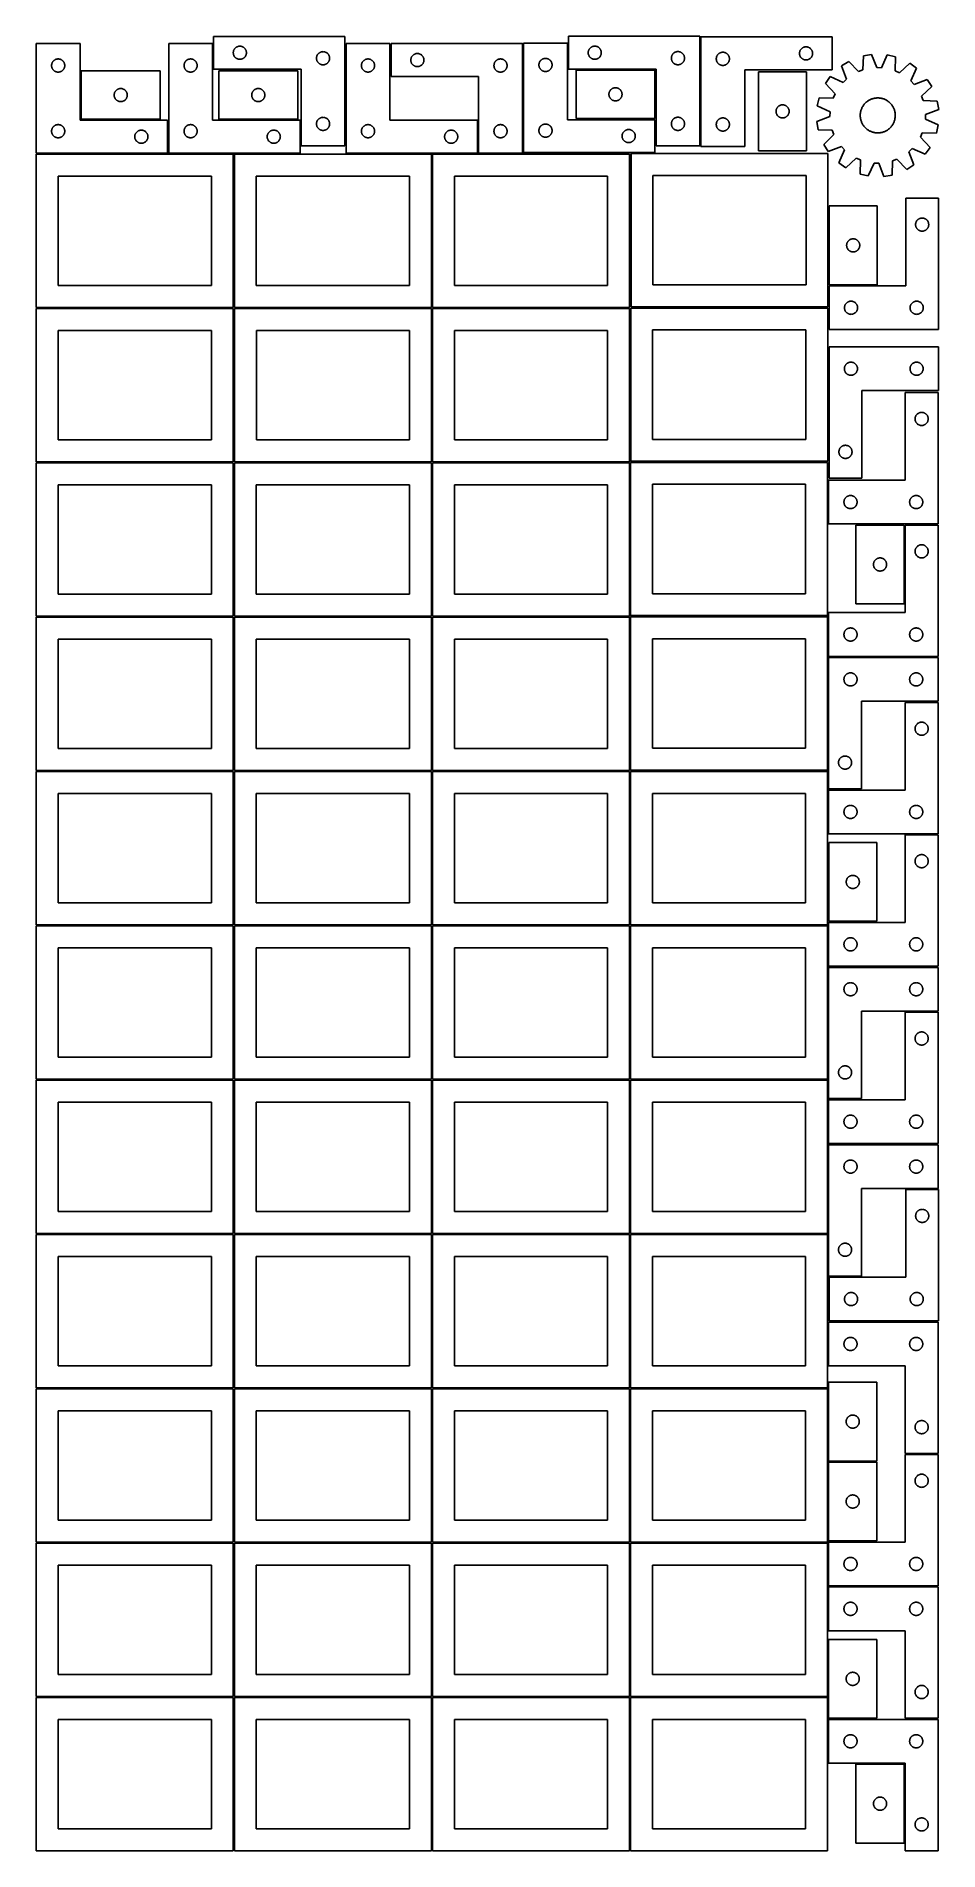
# Model space of a CAD drawing. Header units: millimetres. Extents: x 7 to 1243, y 7 to 2493.
import ezdxf

# ---------------------------------------------------------------- set-up
doc = ezdxf.new("R2010")
doc.units = ezdxf.units.MM
doc.layers.add('CUT', color=7, linetype='CONTINUOUS', true_color=0x000000)

msp = doc.modelspace()

# ---------------------------------------------------------------- linework, layer by layer
at = {"layer": 'CUT'}
for p, q in [((429.563564, 2493.284947), (249.563564, 2493.284947)), ((249.563564, 2493.284947), (249.563564, 2448.284947)), ((429.563564, 2343.284947), (429.563564, 2493.284947)), ((916.036739, 2493.354039), (736.036739, 2493.354039)), ((736.036739, 2493.354039), (736.036739, 2448.354039)), ((916.036739, 2343.354039), (916.036739, 2493.354039)), ((917.597318, 2492.444123), (1097.597318, 2492.444123)), ((917.597318, 2342.444123), (917.597318, 2492.444123)), ((1097.597318, 2492.444123), (1097.597318, 2447.444123)), ((66.520965, 2483.251496), (6.520965, 2483.251496)), ((6.520965, 2483.251496), (6.520965, 2333.251496)), ((34.191593, 2461.944829), (34.765152, 2462.078564)), ((34.765152, 2462.078564), (35.346229, 2462.1745)), ((35.346229, 2462.1745), (35.932336, 2462.232227)), ((35.932336, 2462.232227), (36.520965, 2462.251496)), ((36.520965, 2462.251496), (37.109593, 2462.232227)), ((37.109593, 2462.232227), (37.6957, 2462.1745)), ((37.6957, 2462.1745), (38.276778, 2462.078564)), ((38.276778, 2462.078564), (38.850336, 2461.944829)), ((66.520965, 2378.251496), (66.520965, 2483.251496)), ((248.041961, 2483.251496), (188.041961, 2483.251496)), ((188.041961, 2483.251496), (188.041961, 2333.251496)), ((215.712589, 2461.944829), (216.286148, 2462.078564)), ((216.286148, 2462.078564), (216.867225, 2462.1745)), ((216.867225, 2462.1745), (217.453333, 2462.232227)), ((217.453333, 2462.232227), (218.041961, 2462.251496)), ((218.041961, 2462.251496), (218.630589, 2462.232227)), ((218.630589, 2462.232227), (219.216696, 2462.1745)), ((219.216696, 2462.1745), (219.797774, 2462.078564)), ((219.797774, 2462.078564), (220.371332, 2461.944829)), ((248.041961, 2378.251496), (248.041961, 2483.251496)), ((276.563564, 2470.784947), (276.582834, 2471.373575)), ((276.582834, 2470.196319), (276.563564, 2470.784947)), ((276.582834, 2471.373575), (276.64056, 2471.959683)), ((276.64056, 2469.610211), (276.582834, 2470.196319)), ((276.64056, 2471.959683), (276.736497, 2472.54076)), ((276.736497, 2469.029134), (276.64056, 2469.610211)), ((276.736497, 2472.54076), (276.870232, 2473.114318)), ((276.870232, 2468.455576), (276.736497, 2469.029134)), ((276.870232, 2473.114318), (277.041193, 2473.677902)), ((277.041193, 2467.891992), (276.870232, 2468.455576)), ((277.041193, 2473.677902), (277.248648, 2474.229098)), ((277.248648, 2467.340796), (277.041193, 2467.891992)), ((277.248648, 2474.229098), (277.491709, 2474.765545)), ((277.491709, 2466.804349), (277.248648, 2467.340796)), ((277.491709, 2474.765545), (277.769335, 2475.284947)), ((277.769335, 2466.284947), (277.491709, 2466.804349)), ((277.769335, 2475.284947), (278.080338, 2475.785079)), ((278.080338, 2465.784815), (277.769335, 2466.284947)), ((278.080338, 2475.785079), (278.423384, 2476.2638)), ((278.423384, 2465.306094), (278.080338, 2465.784815)), ((278.423384, 2476.2638), (278.797006, 2476.719059)), ((278.797006, 2464.850835), (278.423384, 2465.306094)), ((278.797006, 2476.719059), (279.199603, 2477.148908)), ((279.199603, 2464.420986), (278.797006, 2464.850835)), ((279.199603, 2477.148908), (279.629452, 2477.551505)), ((279.629452, 2464.018389), (279.199603, 2464.420986)), ((279.629452, 2477.551505), (280.084711, 2477.925127)), ((280.084711, 2463.644767), (279.629452, 2464.018389)), ((280.084711, 2477.925127), (280.563432, 2478.268174)), ((280.563432, 2463.301721), (280.084711, 2463.644767)), ((280.563432, 2478.268174), (281.063564, 2478.579176)), ((281.063564, 2462.990718), (280.563432, 2463.301721)), ((281.063564, 2478.579176), (281.582966, 2478.856802)), ((281.582966, 2462.713092), (281.063564, 2462.990718)), ((281.582966, 2478.856802), (282.119413, 2479.099863)), ((282.119413, 2462.470031), (281.582966, 2462.713092)), ((282.119413, 2479.099863), (282.670609, 2479.307318)), ((282.670609, 2462.262576), (282.119413, 2462.470031)), ((282.670609, 2479.307318), (283.234193, 2479.478279)), ((283.234193, 2462.091615), (282.670609, 2462.262576)), ((283.234193, 2479.478279), (283.807751, 2479.612015)), ((283.807751, 2461.957879), (283.234193, 2462.091615)), ((283.807751, 2479.612015), (284.388828, 2479.707951)), ((284.388828, 2479.707951), (284.974936, 2479.765677)), ((284.974936, 2479.765677), (285.563564, 2479.784947)), ((285.563564, 2479.784947), (286.152192, 2479.765677)), ((286.152192, 2479.765677), (286.7383, 2479.707951)), ((286.7383, 2479.707951), (287.319377, 2479.612015)), ((287.319377, 2479.612015), (287.892936, 2479.478279)), ((287.892936, 2462.091615), (287.319377, 2461.957879)), ((287.892936, 2479.478279), (288.456519, 2479.307318)), ((288.456519, 2462.262576), (287.892936, 2462.091615)), ((288.456519, 2479.307318), (289.007715, 2479.099863)), ((289.007715, 2462.470031), (288.456519, 2462.262576)), ((289.007715, 2479.099863), (289.544162, 2478.856802)), ((289.544162, 2462.713092), (289.007715, 2462.470031)), ((289.544162, 2478.856802), (290.063564, 2478.579176)), ((290.063564, 2462.990718), (289.544162, 2462.713092)), ((290.063564, 2478.579176), (290.563696, 2478.268174)), ((290.563696, 2463.301721), (290.063564, 2462.990718)), ((290.563696, 2478.268174), (291.042417, 2477.925127)), ((291.042417, 2463.644767), (290.563696, 2463.301721)), ((291.042417, 2477.925127), (291.497676, 2477.551505)), ((291.497676, 2464.018389), (291.042417, 2463.644767)), ((291.497676, 2477.551505), (291.927525, 2477.148908)), ((291.927525, 2464.420986), (291.497676, 2464.018389)), ((291.927525, 2477.148908), (292.330122, 2476.719059)), ((292.330122, 2464.850835), (291.927525, 2464.420986)), ((292.330122, 2476.719059), (292.703744, 2476.2638)), ((292.703744, 2465.306094), (292.330122, 2464.850835)), ((292.703744, 2476.2638), (293.046791, 2475.785079)), ((293.046791, 2465.784815), (292.703744, 2465.306094)), ((293.046791, 2475.785079), (293.357793, 2475.284947)), ((293.357793, 2466.284947), (293.046791, 2465.784815)), ((293.357793, 2475.284947), (293.635419, 2474.765545)), ((293.635419, 2466.804349), (293.357793, 2466.284947)), ((293.635419, 2474.765545), (293.87848, 2474.229098)), ((293.87848, 2467.340796), (293.635419, 2466.804349)), ((293.87848, 2474.229098), (294.085935, 2473.677902)), ((294.085935, 2467.891992), (293.87848, 2467.340796)), ((294.085935, 2473.677902), (294.256897, 2473.114318)), ((294.256897, 2468.455576), (294.085935, 2467.891992)), ((294.256897, 2473.114318), (294.390632, 2472.54076)), ((294.390632, 2469.029134), (294.256897, 2468.455576)), ((294.390632, 2472.54076), (294.486568, 2471.959683)), ((294.486568, 2469.610211), (294.390632, 2469.029134)), ((294.486568, 2471.959683), (294.544294, 2471.373575)), ((294.544294, 2470.196319), (294.486568, 2469.610211)), ((294.544294, 2471.373575), (294.563564, 2470.784947)), ((294.563564, 2470.784947), (294.544294, 2470.196319)), ((390.563564, 2463.284947), (390.582834, 2463.873575)), ((390.582834, 2462.696319), (390.563564, 2463.284947)), ((390.582834, 2463.873575), (390.64056, 2464.459683)), ((390.64056, 2462.110211), (390.582834, 2462.696319)), ((390.64056, 2464.459683), (390.736497, 2465.04076)), ((390.736497, 2461.529134), (390.64056, 2462.110211)), ((390.736497, 2465.04076), (390.870232, 2465.614318)), ((390.870232, 2465.614318), (391.041193, 2466.177902)), ((391.041193, 2466.177902), (391.248648, 2466.729098)), ((391.248648, 2466.729098), (391.491709, 2467.265545)), ((391.491709, 2467.265545), (391.769335, 2467.784947)), ((391.769335, 2467.784947), (392.080338, 2468.285079)), ((392.080338, 2468.285079), (392.423384, 2468.7638)), ((392.423384, 2468.7638), (392.797006, 2469.219059)), ((392.797006, 2469.219059), (393.199603, 2469.648908)), ((393.199603, 2469.648908), (393.629452, 2470.051505)), ((393.629452, 2470.051505), (394.084711, 2470.425127)), ((394.084711, 2470.425127), (394.563432, 2470.768174)), ((394.563432, 2470.768174), (395.063564, 2471.079176)), ((395.063564, 2471.079176), (395.582966, 2471.356802)), ((395.582966, 2471.356802), (396.119413, 2471.599863)), ((396.119413, 2471.599863), (396.670609, 2471.807318)), ((396.670609, 2471.807318), (397.234193, 2471.978279)), ((397.234193, 2471.978279), (397.807751, 2472.112015)), ((397.807751, 2472.112015), (398.388828, 2472.207951)), ((398.388828, 2472.207951), (398.974936, 2472.265677)), ((398.974936, 2472.265677), (399.563564, 2472.284947)), ((399.563564, 2472.284947), (400.152192, 2472.265677)), ((400.152192, 2472.265677), (400.7383, 2472.207951)), ((400.7383, 2472.207951), (401.319377, 2472.112015)), ((401.319377, 2472.112015), (401.892936, 2471.978279)), ((401.892936, 2471.978279), (402.456519, 2471.807318)), ((402.456519, 2471.807318), (403.007715, 2471.599863)), ((403.007715, 2471.599863), (403.544162, 2471.356802)), ((403.544162, 2471.356802), (404.063564, 2471.079176)), ((404.063564, 2471.079176), (404.563696, 2470.768174)), ((404.563696, 2470.768174), (405.042417, 2470.425127)), ((405.042417, 2470.425127), (405.497676, 2470.051505)), ((405.497676, 2470.051505), (405.927525, 2469.648908)), ((405.927525, 2469.648908), (406.330122, 2469.219059)), ((406.330122, 2469.219059), (406.703744, 2468.7638)), ((406.703744, 2468.7638), (407.046791, 2468.285079)), ((407.046791, 2468.285079), (407.357793, 2467.784947)), ((407.357793, 2467.784947), (407.635419, 2467.265545)), ((407.635419, 2467.265545), (407.87848, 2466.729098)), ((407.87848, 2466.729098), (408.085935, 2466.177902)), ((408.085935, 2466.177902), (408.256897, 2465.614318)), ((408.256897, 2465.614318), (408.390632, 2465.04076)), ((408.390632, 2465.04076), (408.486568, 2464.459683)), ((408.486568, 2462.110211), (408.390632, 2461.529134)), ((408.486568, 2464.459683), (408.544294, 2463.873575)), ((408.544294, 2462.696319), (408.486568, 2462.110211)), ((408.544294, 2463.873575), (408.563564, 2463.284947)), ((408.563564, 2463.284947), (408.544294, 2462.696319)), ((491.20169, 2483.251496), (431.20169, 2483.251496)), ((431.20169, 2483.251496), (431.20169, 2333.251496)), ((458.872318, 2461.944829), (459.445877, 2462.078564)), ((459.445877, 2462.078564), (460.026954, 2462.1745)), ((460.026954, 2462.1745), (460.613062, 2462.232227)), ((460.613062, 2462.232227), (461.20169, 2462.251496)), ((461.20169, 2462.251496), (461.790318, 2462.232227)), ((461.790318, 2462.232227), (462.376425, 2462.1745)), ((462.376425, 2462.1745), (462.957503, 2462.078564)), ((462.957503, 2462.078564), (463.531061, 2461.944829)), ((491.20169, 2378.251496), (491.20169, 2483.251496)), ((672.840542, 2483.2515), (492.840542, 2483.2515)), ((492.840542, 2483.2515), (492.840542, 2438.2515)), ((519.917538, 2461.926235), (520.013474, 2462.507313)), ((520.013474, 2462.507313), (520.147209, 2463.080871)), ((520.147209, 2463.080871), (520.31817, 2463.644455)), ((520.31817, 2463.644455), (520.525626, 2464.195651)), ((520.525626, 2464.195651), (520.768687, 2464.732098)), ((520.768687, 2464.732098), (521.046313, 2465.2515)), ((521.046313, 2465.2515), (521.357315, 2465.751632)), ((521.357315, 2465.751632), (521.700362, 2466.230353)), ((521.700362, 2466.230353), (522.073983, 2466.685612)), ((522.073983, 2466.685612), (522.476581, 2467.115461)), ((522.476581, 2467.115461), (522.906429, 2467.518058)), ((522.906429, 2467.518058), (523.361689, 2467.89168)), ((523.361689, 2467.89168), (523.84041, 2468.234726)), ((523.84041, 2468.234726), (524.340542, 2468.545728)), ((524.340542, 2468.545728), (524.859943, 2468.823354)), ((524.859943, 2468.823354), (525.396391, 2469.066416)), ((525.396391, 2469.066416), (525.947586, 2469.273871)), ((525.947586, 2469.273871), (526.51117, 2469.444832)), ((526.51117, 2469.444832), (527.084729, 2469.578567)), ((527.084729, 2469.578567), (527.665806, 2469.674504)), ((527.665806, 2469.674504), (528.251913, 2469.73223)), ((528.251913, 2469.73223), (528.840542, 2469.7515)), ((528.840542, 2469.7515), (529.42917, 2469.73223)), ((529.42917, 2469.73223), (530.015277, 2469.674504)), ((530.015277, 2469.674504), (530.596355, 2469.578567)), ((530.596355, 2469.578567), (531.169913, 2469.444832)), ((531.169913, 2469.444832), (531.733497, 2469.273871)), ((531.733497, 2469.273871), (532.284693, 2469.066416)), ((532.284693, 2469.066416), (532.82114, 2468.823354)), ((532.82114, 2468.823354), (533.340542, 2468.545728)), ((533.340542, 2468.545728), (533.840674, 2468.234726)), ((533.840674, 2468.234726), (534.319394, 2467.89168)), ((534.319394, 2467.89168), (534.774654, 2467.518058)), ((534.774654, 2467.518058), (535.204503, 2467.115461)), ((535.204503, 2467.115461), (535.6071, 2466.685612)), ((535.6071, 2466.685612), (535.980722, 2466.230353)), ((535.980722, 2466.230353), (536.323768, 2465.751632)), ((536.323768, 2465.751632), (536.63477, 2465.2515)), ((536.63477, 2465.2515), (536.912396, 2464.732098)), ((536.912396, 2464.732098), (537.155457, 2464.195651)), ((537.155457, 2464.195651), (537.362913, 2463.644455)), ((537.362913, 2463.644455), (537.533874, 2463.080871)), ((537.533874, 2463.080871), (537.667609, 2462.507313)), ((537.667609, 2462.507313), (537.763545, 2461.926235)), ((640.51117, 2461.944832), (641.084729, 2462.078567)), ((641.084729, 2462.078567), (641.665806, 2462.174504)), ((641.665806, 2462.174504), (642.251913, 2462.23223)), ((642.251913, 2462.23223), (642.840542, 2462.2515)), ((642.840542, 2462.2515), (643.42917, 2462.23223)), ((643.42917, 2462.23223), (644.015277, 2462.174504)), ((644.015277, 2462.174504), (644.596355, 2462.078567)), ((644.596355, 2462.078567), (645.169913, 2461.944832)), ((672.840542, 2333.2515), (672.840542, 2483.2515)), ((734.500884, 2484.074494), (674.500884, 2484.074494)), ((674.500884, 2484.074494), (674.500884, 2334.074494)), ((700.000884, 2461.868723), (700.520286, 2462.146349)), ((700.520286, 2462.146349), (701.056733, 2462.38941)), ((701.056733, 2462.38941), (701.607929, 2462.596865)), ((701.607929, 2462.596865), (702.171513, 2462.767827)), ((702.171513, 2462.767827), (702.745071, 2462.901562)), ((702.745071, 2462.901562), (703.326148, 2462.997498)), ((703.326148, 2462.997498), (703.912256, 2463.055225)), ((703.912256, 2463.055225), (704.500884, 2463.074494)), ((704.500884, 2463.074494), (705.089512, 2463.055225)), ((705.089512, 2463.055225), (705.67562, 2462.997498)), ((705.67562, 2462.997498), (706.256697, 2462.901562)), ((706.256697, 2462.901562), (706.830255, 2462.767827)), ((706.830255, 2462.767827), (707.393839, 2462.596865)), ((707.393839, 2462.596865), (707.945035, 2462.38941)), ((707.945035, 2462.38941), (708.481482, 2462.146349)), ((708.481482, 2462.146349), (709.000884, 2461.868723)), ((734.500884, 2379.074494), (734.500884, 2484.074494)), ((763.036739, 2470.854039), (763.056009, 2471.442667)), ((763.056009, 2470.265411), (763.036739, 2470.854039)), ((763.056009, 2471.442667), (763.113735, 2472.028775)), ((763.113735, 2469.679303), (763.056009, 2470.265411)), ((763.113735, 2472.028775), (763.209672, 2472.609852)), ((763.209672, 2469.098226), (763.113735, 2469.679303)), ((763.209672, 2472.609852), (763.343407, 2473.18341)), ((763.343407, 2468.524667), (763.209672, 2469.098226)), ((763.343407, 2473.18341), (763.514368, 2473.746994)), ((763.514368, 2467.961084), (763.343407, 2468.524667)), ((763.514368, 2473.746994), (763.721823, 2474.29819)), ((763.721823, 2467.409888), (763.514368, 2467.961084)), ((763.721823, 2474.29819), (763.964884, 2474.834637)), ((763.964884, 2466.873441), (763.721823, 2467.409888)), ((763.964884, 2474.834637), (764.242511, 2475.354039)), ((764.242511, 2466.354039), (763.964884, 2466.873441)), ((764.242511, 2475.354039), (764.553513, 2475.854171)), ((764.553513, 2465.853907), (764.242511, 2466.354039)), ((764.553513, 2475.854171), (764.896559, 2476.332892)), ((764.896559, 2465.375186), (764.553513, 2465.853907)), ((764.896559, 2476.332892), (765.270181, 2476.788151)), ((765.270181, 2464.919926), (764.896559, 2465.375186)), ((765.270181, 2476.788151), (765.672778, 2477.218)), ((765.672778, 2464.490078), (765.270181, 2464.919926)), ((765.672778, 2477.218), (766.102627, 2477.620597)), ((766.102627, 2464.087481), (765.672778, 2464.490078)), ((766.102627, 2477.620597), (766.557886, 2477.994219)), ((766.557886, 2463.713859), (766.102627, 2464.087481)), ((766.557886, 2477.994219), (767.036607, 2478.337265)), ((767.036607, 2463.370812), (766.557886, 2463.713859)), ((767.036607, 2478.337265), (767.536739, 2478.648267)), ((767.536739, 2463.05981), (767.036607, 2463.370812)), ((767.536739, 2478.648267), (768.056141, 2478.925893)), ((768.056141, 2462.782184), (767.536739, 2463.05981)), ((768.056141, 2478.925893), (768.592588, 2479.168955)), ((768.592588, 2462.539123), (768.056141, 2462.782184)), ((768.592588, 2479.168955), (769.143784, 2479.37641)), ((769.143784, 2462.331668), (768.592588, 2462.539123)), ((769.143784, 2479.37641), (769.707368, 2479.547371)), ((769.707368, 2462.160706), (769.143784, 2462.331668)), ((769.707368, 2479.547371), (770.280926, 2479.681106)), ((770.280926, 2462.026971), (769.707368, 2462.160706)), ((770.280926, 2479.681106), (770.862003, 2479.777043)), ((770.862003, 2461.931035), (770.280926, 2462.026971)), ((770.862003, 2479.777043), (771.448111, 2479.834769)), ((771.448111, 2479.834769), (772.036739, 2479.854039)), ((772.036739, 2479.854039), (772.625367, 2479.834769)), ((772.625367, 2479.834769), (773.211475, 2479.777043)), ((773.211475, 2479.777043), (773.792552, 2479.681106)), ((773.792552, 2462.026971), (773.211475, 2461.931035)), ((773.792552, 2479.681106), (774.366111, 2479.547371)), ((774.366111, 2462.160706), (773.792552, 2462.026971)), ((774.366111, 2479.547371), (774.929694, 2479.37641)), ((774.929694, 2462.331668), (774.366111, 2462.160706)), ((774.929694, 2479.37641), (775.48089, 2479.168955)), ((775.48089, 2462.539123), (774.929694, 2462.331668)), ((775.48089, 2479.168955), (776.017337, 2478.925893)), ((776.017337, 2462.782184), (775.48089, 2462.539123)), ((776.017337, 2478.925893), (776.536739, 2478.648267)), ((776.536739, 2463.05981), (776.017337, 2462.782184)), ((776.536739, 2478.648267), (777.036871, 2478.337265)), ((777.036871, 2463.370812), (776.536739, 2463.05981)), ((777.036871, 2478.337265), (777.515592, 2477.994219)), ((777.515592, 2463.713859), (777.036871, 2463.370812)), ((777.515592, 2477.994219), (777.970851, 2477.620597)), ((777.970851, 2464.087481), (777.515592, 2463.713859)), ((777.970851, 2477.620597), (778.4007, 2477.218)), ((778.4007, 2464.490078), (777.970851, 2464.087481)), ((778.4007, 2477.218), (778.803297, 2476.788151)), ((778.803297, 2464.919926), (778.4007, 2464.490078)), ((778.803297, 2476.788151), (779.176919, 2476.332892)), ((779.176919, 2465.375186), (778.803297, 2464.919926)), ((779.176919, 2476.332892), (779.519966, 2475.854171)), ((779.519966, 2465.853907), (779.176919, 2465.375186)), ((779.519966, 2475.854171), (779.830968, 2475.354039)), ((779.830968, 2466.354039), (779.519966, 2465.853907)), ((779.830968, 2475.354039), (780.108594, 2474.834637)), ((780.108594, 2466.873441), (779.830968, 2466.354039)), ((780.108594, 2474.834637), (780.351655, 2474.29819)), ((780.351655, 2467.409888), (780.108594, 2466.873441)), ((780.351655, 2474.29819), (780.55911, 2473.746994)), ((780.55911, 2467.961084), (780.351655, 2467.409888)), ((780.55911, 2473.746994), (780.730072, 2473.18341)), ((780.730072, 2468.524667), (780.55911, 2467.961084)), ((780.730072, 2473.18341), (780.863807, 2472.609852)), ((780.863807, 2469.098226), (780.730072, 2468.524667)), ((780.863807, 2472.609852), (780.959743, 2472.028775)), ((780.959743, 2469.679303), (780.863807, 2469.098226)), ((780.959743, 2472.028775), (781.017469, 2471.442667)), ((781.017469, 2470.265411), (780.959743, 2469.679303)), ((781.017469, 2471.442667), (781.036739, 2470.854039)), ((781.036739, 2470.854039), (781.017469, 2470.265411)), ((877.036739, 2463.354039), (877.056009, 2463.942667)), ((877.056009, 2462.765411), (877.036739, 2463.354039)), ((877.056009, 2463.942667), (877.113735, 2464.528775)), ((877.113735, 2462.179303), (877.056009, 2462.765411)), ((877.113735, 2464.528775), (877.209672, 2465.109852)), ((877.209672, 2461.598226), (877.113735, 2462.179303)), ((877.209672, 2465.109852), (877.343407, 2465.68341)), ((877.343407, 2465.68341), (877.514368, 2466.246994)), ((877.514368, 2466.246994), (877.721823, 2466.79819)), ((877.721823, 2466.79819), (877.964884, 2467.334637)), ((877.964884, 2467.334637), (878.242511, 2467.854039)), ((878.242511, 2467.854039), (878.553513, 2468.354171)), ((878.553513, 2468.354171), (878.896559, 2468.832892)), ((878.896559, 2468.832892), (879.270181, 2469.288151)), ((879.270181, 2469.288151), (879.672778, 2469.718)), ((879.672778, 2469.718), (880.102627, 2470.120597)), ((880.102627, 2470.120597), (880.557886, 2470.494219)), ((880.557886, 2470.494219), (881.036607, 2470.837265)), ((881.036607, 2470.837265), (881.536739, 2471.148267)), ((881.536739, 2471.148267), (882.056141, 2471.425893)), ((882.056141, 2471.425893), (882.592588, 2471.668955)), ((882.592588, 2471.668955), (883.143784, 2471.87641)), ((883.143784, 2471.87641), (883.707368, 2472.047371)), ((883.707368, 2472.047371), (884.280926, 2472.181106)), ((884.280926, 2472.181106), (884.862003, 2472.277043)), ((884.862003, 2472.277043), (885.448111, 2472.334769)), ((885.448111, 2472.334769), (886.036739, 2472.354039)), ((886.036739, 2472.354039), (886.625367, 2472.334769)), ((886.625367, 2472.334769), (887.211475, 2472.277043)), ((887.211475, 2472.277043), (887.792552, 2472.181106)), ((887.792552, 2472.181106), (888.366111, 2472.047371)), ((888.366111, 2472.047371), (888.929694, 2471.87641)), ((888.929694, 2471.87641), (889.48089, 2471.668955)), ((889.48089, 2471.668955), (890.017337, 2471.425893)), ((890.017337, 2471.425893), (890.536739, 2471.148267)), ((890.536739, 2471.148267), (891.036871, 2470.837265)), ((891.036871, 2470.837265), (891.515592, 2470.494219)), ((891.515592, 2470.494219), (891.970851, 2470.120597)), ((891.970851, 2470.120597), (892.4007, 2469.718)), ((892.4007, 2469.718), (892.803297, 2469.288151)), ((892.803297, 2469.288151), (893.176919, 2468.832892)), ((893.176919, 2468.832892), (893.519966, 2468.354171)), ((893.519966, 2468.354171), (893.830968, 2467.854039)), ((893.830968, 2467.854039), (894.108594, 2467.334637)), ((894.108594, 2467.334637), (894.351655, 2466.79819)), ((894.351655, 2466.79819), (894.55911, 2466.246994)), ((894.55911, 2466.246994), (894.730072, 2465.68341)), ((894.730072, 2465.68341), (894.863807, 2465.109852)), ((894.863807, 2465.109852), (894.959743, 2464.528775)), ((894.959743, 2462.179303), (894.863807, 2461.598226)), ((894.959743, 2464.528775), (895.017469, 2463.942667)), ((895.017469, 2462.765411), (894.959743, 2462.179303)), ((895.017469, 2463.942667), (895.036739, 2463.354039)), ((895.036739, 2463.354039), (895.017469, 2462.765411)), ((938.616588, 2463.032751), (938.597318, 2462.444123)), ((938.597318, 2462.444123), (938.616588, 2461.855495)), ((938.674315, 2463.618859), (938.616588, 2463.032751)), ((938.770251, 2464.199936), (938.674315, 2463.618859)), ((938.903986, 2464.773495), (938.770251, 2464.199936)), ((939.074947, 2465.337078), (938.903986, 2464.773495)), ((939.282403, 2465.888274), (939.074947, 2465.337078)), ((939.525464, 2466.424721), (939.282403, 2465.888274)), ((939.80309, 2466.944123), (939.525464, 2466.424721)), ((940.114092, 2467.444255), (939.80309, 2466.944123)), ((940.457138, 2467.922976), (940.114092, 2467.444255)), ((940.83076, 2468.378235), (940.457138, 2467.922976)), ((941.233357, 2468.808084), (940.83076, 2468.378235)), ((941.663206, 2469.210681), (941.233357, 2468.808084)), ((942.118465, 2469.584303), (941.663206, 2469.210681)), ((942.597186, 2469.92735), (942.118465, 2469.584303)), ((943.097318, 2470.238352), (942.597186, 2469.92735)), ((943.61672, 2470.515978), (943.097318, 2470.238352)), ((944.153167, 2470.759039), (943.61672, 2470.515978)), ((944.704363, 2470.966494), (944.153167, 2470.759039)), ((945.267947, 2471.137456), (944.704363, 2470.966494)), ((945.841505, 2471.271191), (945.267947, 2471.137456)), ((946.422583, 2471.367127), (945.841505, 2471.271191)), ((947.00869, 2471.424853), (946.422583, 2471.367127)), ((947.597318, 2471.444123), (947.00869, 2471.424853)), ((948.185946, 2471.424853), (947.597318, 2471.444123)), ((948.772054, 2471.367127), (948.185946, 2471.424853)), ((949.353131, 2471.271191), (948.772054, 2471.367127)), ((949.92669, 2471.137456), (949.353131, 2471.271191)), ((950.490273, 2470.966494), (949.92669, 2471.137456)), ((951.041469, 2470.759039), (950.490273, 2470.966494)), ((951.577917, 2470.515978), (951.041469, 2470.759039)), ((952.097318, 2470.238352), (951.577917, 2470.515978)), ((952.59745, 2469.92735), (952.097318, 2470.238352)), ((953.076171, 2469.584303), (952.59745, 2469.92735)), ((953.531431, 2469.210681), (953.076171, 2469.584303)), ((953.961279, 2468.808084), (953.531431, 2469.210681)), ((954.363877, 2468.378235), (953.961279, 2468.808084)), ((954.737498, 2467.922976), (954.363877, 2468.378235)), ((955.080545, 2467.444255), (954.737498, 2467.922976)), ((955.391547, 2466.944123), (955.080545, 2467.444255)), ((955.669173, 2466.424721), (955.391547, 2466.944123)), ((955.912234, 2465.888274), (955.669173, 2466.424721)), ((956.119689, 2465.337078), (955.912234, 2465.888274)), ((956.290651, 2464.773495), (956.119689, 2465.337078)), ((956.424386, 2464.199936), (956.290651, 2464.773495)), ((956.520322, 2463.618859), (956.424386, 2464.199936)), ((956.578049, 2463.032751), (956.520322, 2463.618859)), ((956.597318, 2462.444123), (956.578049, 2463.032751)), ((956.578049, 2461.855495), (956.597318, 2462.444123)), ((1052.616588, 2470.532751), (1052.597318, 2469.944123)), ((1052.597318, 2469.944123), (1052.616588, 2469.355495)), ((1052.674315, 2471.118859), (1052.616588, 2470.532751)), ((1052.616588, 2469.355495), (1052.674315, 2468.769387)), ((1052.770251, 2471.699936), (1052.674315, 2471.118859)), ((1052.674315, 2468.769387), (1052.770251, 2468.18831)), ((1052.903986, 2472.273495), (1052.770251, 2471.699936)), ((1052.770251, 2468.18831), (1052.903986, 2467.614752)), ((1053.074947, 2472.837078), (1052.903986, 2472.273495)), ((1052.903986, 2467.614752), (1053.074947, 2467.051168)), ((1053.282403, 2473.388274), (1053.074947, 2472.837078)), ((1053.074947, 2467.051168), (1053.282403, 2466.499972)), ((1053.525464, 2473.924721), (1053.282403, 2473.388274)), ((1053.282403, 2466.499972), (1053.525464, 2465.963525)), ((1053.80309, 2474.444123), (1053.525464, 2473.924721)), ((1053.525464, 2465.963525), (1053.80309, 2465.444123)), ((1054.114092, 2474.944255), (1053.80309, 2474.444123)), ((1053.80309, 2465.444123), (1054.114092, 2464.943991)), ((1054.457138, 2475.422976), (1054.114092, 2474.944255)), ((1054.114092, 2464.943991), (1054.457138, 2464.46527)), ((1054.83076, 2475.878235), (1054.457138, 2475.422976)), ((1054.457138, 2464.46527), (1054.83076, 2464.010011)), ((1055.233357, 2476.308084), (1054.83076, 2475.878235)), ((1054.83076, 2464.010011), (1055.233357, 2463.580162)), ((1055.663206, 2476.710681), (1055.233357, 2476.308084)), ((1055.233357, 2463.580162), (1055.663206, 2463.177565)), ((1056.118465, 2477.084303), (1055.663206, 2476.710681)), ((1055.663206, 2463.177565), (1056.118465, 2462.803943)), ((1056.597186, 2477.42735), (1056.118465, 2477.084303)), ((1056.118465, 2462.803943), (1056.597186, 2462.460897)), ((1057.097318, 2477.738352), (1056.597186, 2477.42735)), ((1056.597186, 2462.460897), (1057.097318, 2462.149895)), ((1057.61672, 2478.015978), (1057.097318, 2477.738352)), ((1057.097318, 2462.149895), (1057.61672, 2461.872268)), ((1058.153167, 2478.259039), (1057.61672, 2478.015978)), ((1058.704363, 2478.466494), (1058.153167, 2478.259039)), ((1059.267947, 2478.637456), (1058.704363, 2478.466494)), ((1059.841505, 2478.771191), (1059.267947, 2478.637456)), ((1060.422583, 2478.867127), (1059.841505, 2478.771191)), ((1061.00869, 2478.924853), (1060.422583, 2478.867127)), ((1061.597318, 2478.944123), (1061.00869, 2478.924853)), ((1062.185946, 2478.924853), (1061.597318, 2478.944123)), ((1062.772054, 2478.867127), (1062.185946, 2478.924853)), ((1063.353131, 2478.771191), (1062.772054, 2478.867127)), ((1063.92669, 2478.637456), (1063.353131, 2478.771191)), ((1064.490273, 2478.466494), (1063.92669, 2478.637456)), ((1065.041469, 2478.259039), (1064.490273, 2478.466494)), ((1065.577917, 2478.015978), (1065.041469, 2478.259039)), ((1066.097318, 2477.738352), (1065.577917, 2478.015978)), ((1065.577917, 2461.872268), (1066.097318, 2462.149895)), ((1066.59745, 2477.42735), (1066.097318, 2477.738352)), ((1066.097318, 2462.149895), (1066.59745, 2462.460897)), ((1067.076171, 2477.084303), (1066.59745, 2477.42735)), ((1066.59745, 2462.460897), (1067.076171, 2462.803943)), ((1067.531431, 2476.710681), (1067.076171, 2477.084303)), ((1067.076171, 2462.803943), (1067.531431, 2463.177565)), ((1067.961279, 2476.308084), (1067.531431, 2476.710681)), ((1067.531431, 2463.177565), (1067.961279, 2463.580162)), ((1068.363877, 2475.878235), (1067.961279, 2476.308084)), ((1067.961279, 2463.580162), (1068.363877, 2464.010011)), ((1068.737498, 2475.422976), (1068.363877, 2475.878235)), ((1068.363877, 2464.010011), (1068.737498, 2464.46527)), ((1069.080545, 2474.944255), (1068.737498, 2475.422976)), ((1068.737498, 2464.46527), (1069.080545, 2464.943991)), ((1069.391547, 2474.444123), (1069.080545, 2474.944255)), ((1069.080545, 2464.943991), (1069.391547, 2465.444123)), ((1069.669173, 2473.924721), (1069.391547, 2474.444123)), ((1069.391547, 2465.444123), (1069.669173, 2465.963525)), ((1069.912234, 2473.388274), (1069.669173, 2473.924721)), ((1069.669173, 2465.963525), (1069.912234, 2466.499972)), ((1070.119689, 2472.837078), (1069.912234, 2473.388274)), ((1069.912234, 2466.499972), (1070.119689, 2467.051168)), ((1070.290651, 2472.273495), (1070.119689, 2472.837078)), ((1070.119689, 2467.051168), (1070.290651, 2467.614752)), ((1070.424386, 2471.699936), (1070.290651, 2472.273495)), ((1070.290651, 2467.614752), (1070.424386, 2468.18831)), ((1070.520322, 2471.118859), (1070.424386, 2471.699936)), ((1070.424386, 2468.18831), (1070.520322, 2468.769387)), ((1070.578049, 2470.532751), (1070.520322, 2471.118859)), ((1070.520322, 2468.769387), (1070.578049, 2469.355495)), ((1070.597318, 2469.944123), (1070.578049, 2470.532751)), ((1070.578049, 2469.355495), (1070.597318, 2469.944123)), ((1140.199928, 2466.537276), (1139.584932, 2447.170702)), ((1151.573676, 2468.466868), (1140.199928, 2466.537276)), ((1158.541621, 2450.386764), (1151.573676, 2468.466868)), ((1172.948325, 2467.861879), (1164.968875, 2450.204847)), ((1184.194721, 2465.292046), (1172.948325, 2467.861879)), ((1183.713306, 2445.921691), (1184.194721, 2465.292046)), ((27.520965, 2453.251496), (27.540234, 2453.840124)), ((27.540234, 2452.662868), (27.520965, 2453.251496)), ((27.540234, 2453.840124), (27.597961, 2454.426232)), ((27.597961, 2452.07676), (27.540234, 2452.662868)), ((27.597961, 2454.426232), (27.693897, 2455.007309)), ((27.693897, 2451.495683), (27.597961, 2452.07676)), ((27.693897, 2455.007309), (27.827632, 2455.580868)), ((27.827632, 2450.922125), (27.693897, 2451.495683)), ((27.827632, 2455.580868), (27.998593, 2456.144451)), ((27.998593, 2450.358541), (27.827632, 2450.922125)), ((27.998593, 2456.144451), (28.206049, 2456.695647)), ((28.206049, 2449.807345), (27.998593, 2450.358541)), ((28.206049, 2456.695647), (28.44911, 2457.232094)), ((28.44911, 2449.270898), (28.206049, 2449.807345)), ((28.44911, 2457.232094), (28.726736, 2457.751496)), ((28.726736, 2448.751496), (28.44911, 2449.270898)), ((28.726736, 2457.751496), (29.037738, 2458.251628)), ((29.037738, 2448.251364), (28.726736, 2448.751496)), ((29.037738, 2458.251628), (29.380785, 2458.730349)), ((29.380785, 2447.772643), (29.037738, 2448.251364)), ((29.380785, 2458.730349), (29.754406, 2459.185609)), ((29.754406, 2447.317384), (29.380785, 2447.772643)), ((29.754406, 2459.185609), (30.157004, 2459.615457)), ((30.157004, 2446.887535), (29.754406, 2447.317384)), ((30.157004, 2459.615457), (30.586852, 2460.018054)), ((30.586852, 2446.484938), (30.157004, 2446.887535)), ((30.586852, 2460.018054), (31.042112, 2460.391676)), ((31.042112, 2446.111316), (30.586852, 2446.484938)), ((31.042112, 2460.391676), (31.520833, 2460.734723)), ((31.520833, 2445.76827), (31.042112, 2446.111316)), ((31.520833, 2460.734723), (32.020965, 2461.045725)), ((32.020965, 2445.457268), (31.520833, 2445.76827)), ((32.020965, 2461.045725), (32.540366, 2461.323351)), ((32.540366, 2445.179642), (32.020965, 2445.457268)), ((32.540366, 2461.323351), (33.076814, 2461.566412)), ((33.076814, 2444.93658), (32.540366, 2445.179642)), ((33.076814, 2461.566412), (33.628009, 2461.773867)), ((33.628009, 2444.729125), (33.076814, 2444.93658)), ((33.628009, 2461.773867), (34.191593, 2461.944829)), ((34.191593, 2444.558164), (33.628009, 2444.729125)), ((34.765152, 2444.424429), (34.191593, 2444.558164)), ((35.346229, 2444.328492), (34.765152, 2444.424429)), ((35.932336, 2444.270766), (35.346229, 2444.328492)), ((36.520965, 2444.251496), (35.932336, 2444.270766)), ((37.109593, 2444.270766), (36.520965, 2444.251496)), ((37.6957, 2444.328492), (37.109593, 2444.270766)), ((38.276778, 2444.424429), (37.6957, 2444.328492)), ((38.850336, 2444.558164), (38.276778, 2444.424429)), ((38.850336, 2461.944829), (39.41392, 2461.773867)), ((39.41392, 2444.729125), (38.850336, 2444.558164)), ((39.41392, 2461.773867), (39.965116, 2461.566412)), ((39.965116, 2444.93658), (39.41392, 2444.729125)), ((39.965116, 2461.566412), (40.501563, 2461.323351)), ((40.501563, 2445.179642), (39.965116, 2444.93658)), ((40.501563, 2461.323351), (41.020965, 2461.045725)), ((41.020965, 2445.457268), (40.501563, 2445.179642)), ((41.020965, 2461.045725), (41.521097, 2460.734723)), ((41.521097, 2445.76827), (41.020965, 2445.457268)), ((41.521097, 2460.734723), (41.999817, 2460.391676)), ((41.999817, 2446.111316), (41.521097, 2445.76827)), ((41.999817, 2460.391676), (42.455077, 2460.018054)), ((42.455077, 2446.484938), (41.999817, 2446.111316)), ((42.455077, 2460.018054), (42.884926, 2459.615457)), ((42.884926, 2446.887535), (42.455077, 2446.484938)), ((42.884926, 2459.615457), (43.287523, 2459.185609)), ((43.287523, 2447.317384), (42.884926, 2446.887535)), ((43.287523, 2459.185609), (43.661145, 2458.730349)), ((43.661145, 2447.772643), (43.287523, 2447.317384)), ((43.661145, 2458.730349), (44.004191, 2458.251628)), ((44.004191, 2448.251364), (43.661145, 2447.772643)), ((44.004191, 2458.251628), (44.315193, 2457.751496)), ((44.315193, 2448.751496), (44.004191, 2448.251364)), ((44.315193, 2457.751496), (44.592819, 2457.232094)), ((44.592819, 2449.270898), (44.315193, 2448.751496)), ((44.592819, 2457.232094), (44.83588, 2456.695647)), ((44.83588, 2449.807345), (44.592819, 2449.270898)), ((44.83588, 2456.695647), (45.043336, 2456.144451)), ((45.043336, 2450.358541), (44.83588, 2449.807345)), ((45.043336, 2456.144451), (45.214297, 2455.580868)), ((45.214297, 2450.922125), (45.043336, 2450.358541)), ((45.214297, 2455.580868), (45.348032, 2455.007309)), ((45.348032, 2451.495683), (45.214297, 2450.922125)), ((45.348032, 2455.007309), (45.443968, 2454.426232)), ((45.443968, 2452.07676), (45.348032, 2451.495683)), ((45.443968, 2454.426232), (45.501695, 2453.840124)), ((45.501695, 2452.662868), (45.443968, 2452.07676)), ((45.501695, 2453.840124), (45.520965, 2453.251496)), ((45.520965, 2453.251496), (45.501695, 2452.662868)), ((176.244719, 2445.784699), (68.244719, 2445.784699)), ((68.244719, 2445.784699), (68.244719, 2379.784699)), ((176.244719, 2379.784699), (176.244719, 2445.784699)), ((209.041961, 2453.251496), (209.06123, 2453.840124)), ((209.06123, 2452.662868), (209.041961, 2453.251496)), ((209.06123, 2453.840124), (209.118957, 2454.426232)), ((209.118957, 2452.07676), (209.06123, 2452.662868)), ((209.118957, 2454.426232), (209.214893, 2455.007309)), ((209.214893, 2451.495683), (209.118957, 2452.07676)), ((209.214893, 2455.007309), (209.348628, 2455.580868)), ((209.348628, 2450.922125), (209.214893, 2451.495683)), ((209.348628, 2455.580868), (209.51959, 2456.144451)), ((209.51959, 2450.358541), (209.348628, 2450.922125)), ((209.51959, 2456.144451), (209.727045, 2456.695647)), ((209.727045, 2449.807345), (209.51959, 2450.358541)), ((209.727045, 2456.695647), (209.970106, 2457.232094)), ((209.970106, 2449.270898), (209.727045, 2449.807345)), ((209.970106, 2457.232094), (210.247732, 2457.751496)), ((210.247732, 2448.751496), (209.970106, 2449.270898)), ((210.247732, 2457.751496), (210.558734, 2458.251628)), ((210.558734, 2448.251364), (210.247732, 2448.751496)), ((210.558734, 2458.251628), (210.901781, 2458.730349)), ((210.901781, 2447.772643), (210.558734, 2448.251364)), ((210.901781, 2458.730349), (211.275402, 2459.185609)), ((211.275402, 2447.317384), (210.901781, 2447.772643)), ((211.275402, 2459.185609), (211.678, 2459.615457)), ((211.678, 2446.887535), (211.275402, 2447.317384)), ((211.678, 2459.615457), (212.107848, 2460.018054)), ((212.107848, 2446.484938), (211.678, 2446.887535)), ((212.107848, 2460.018054), (212.563108, 2460.391676)), ((212.563108, 2446.111316), (212.107848, 2446.484938)), ((212.563108, 2460.391676), (213.041829, 2460.734723)), ((213.041829, 2445.76827), (212.563108, 2446.111316)), ((213.041829, 2460.734723), (213.541961, 2461.045725)), ((213.541961, 2445.457268), (213.041829, 2445.76827)), ((213.541961, 2461.045725), (214.061363, 2461.323351)), ((214.061363, 2445.179642), (213.541961, 2445.457268)), ((214.061363, 2461.323351), (214.59781, 2461.566412)), ((214.59781, 2444.93658), (214.061363, 2445.179642)), ((214.59781, 2461.566412), (215.149006, 2461.773867)), ((215.149006, 2444.729125), (214.59781, 2444.93658)), ((215.149006, 2461.773867), (215.712589, 2461.944829)), ((215.712589, 2444.558164), (215.149006, 2444.729125)), ((216.286148, 2444.424429), (215.712589, 2444.558164)), ((216.867225, 2444.328492), (216.286148, 2444.424429)), ((217.453333, 2444.270766), (216.867225, 2444.328492)), ((218.041961, 2444.251496), (217.453333, 2444.270766)), ((218.630589, 2444.270766), (218.041961, 2444.251496)), ((219.216696, 2444.328492), (218.630589, 2444.270766)), ((219.797774, 2444.424429), (219.216696, 2444.328492)), ((220.371332, 2444.558164), (219.797774, 2444.424429)), ((220.371332, 2461.944829), (220.934916, 2461.773867)), ((220.934916, 2444.729125), (220.371332, 2444.558164)), ((220.934916, 2461.773867), (221.486112, 2461.566412)), ((221.486112, 2444.93658), (220.934916, 2444.729125)), ((221.486112, 2461.566412), (222.022559, 2461.323351)), ((222.022559, 2445.179642), (221.486112, 2444.93658)), ((222.022559, 2461.323351), (222.541961, 2461.045725)), ((222.541961, 2445.457268), (222.022559, 2445.179642)), ((222.541961, 2461.045725), (223.042093, 2460.734723)), ((223.042093, 2445.76827), (222.541961, 2445.457268)), ((223.042093, 2460.734723), (223.520814, 2460.391676)), ((223.520814, 2446.111316), (223.042093, 2445.76827)), ((223.520814, 2460.391676), (223.976073, 2460.018054)), ((223.976073, 2446.484938), (223.520814, 2446.111316)), ((223.976073, 2460.018054), (224.405922, 2459.615457)), ((224.405922, 2446.887535), (223.976073, 2446.484938)), ((224.405922, 2459.615457), (224.808519, 2459.185609)), ((224.808519, 2447.317384), (224.405922, 2446.887535)), ((224.808519, 2459.185609), (225.182141, 2458.730349)), ((225.182141, 2447.772643), (224.808519, 2447.317384)), ((225.182141, 2458.730349), (225.525187, 2458.251628)), ((225.525187, 2448.251364), (225.182141, 2447.772643)), ((225.525187, 2458.251628), (225.836189, 2457.751496)), ((225.836189, 2448.751496), (225.525187, 2448.251364)), ((225.836189, 2457.751496), (226.113815, 2457.232094)), ((226.113815, 2449.270898), (225.836189, 2448.751496)), ((226.113815, 2457.232094), (226.356877, 2456.695647)), ((226.356877, 2449.807345), (226.113815, 2449.270898)), ((226.356877, 2456.695647), (226.564332, 2456.144451)), ((226.564332, 2450.358541), (226.356877, 2449.807345)), ((226.564332, 2456.144451), (226.735293, 2455.580868)), ((226.735293, 2450.922125), (226.564332, 2450.358541)), ((226.735293, 2455.580868), (226.869028, 2455.007309)), ((226.869028, 2451.495683), (226.735293, 2450.922125)), ((226.869028, 2455.007309), (226.964964, 2454.426232)), ((226.964964, 2452.07676), (226.869028, 2451.495683)), ((226.964964, 2454.426232), (227.022691, 2453.840124)), ((227.022691, 2452.662868), (226.964964, 2452.07676)), ((227.022691, 2453.840124), (227.041961, 2453.251496)), ((227.041961, 2453.251496), (227.022691, 2452.662868)), ((249.563564, 2448.284947), (369.563564, 2448.284947)), ((364.827786, 2445.833286), (256.827786, 2445.833286)), ((256.827786, 2445.833286), (256.827786, 2379.833286)), ((284.388828, 2461.861943), (283.807751, 2461.957879)), ((284.974936, 2461.804217), (284.388828, 2461.861943)), ((285.563564, 2461.784947), (284.974936, 2461.804217)), ((286.152192, 2461.804217), (285.563564, 2461.784947)), ((286.7383, 2461.861943), (286.152192, 2461.804217)), ((287.319377, 2461.957879), (286.7383, 2461.861943)), ((364.827786, 2379.833286), (364.827786, 2445.833286)), ((369.563564, 2448.284947), (369.563564, 2343.284947)), ((390.870232, 2460.955576), (390.736497, 2461.529134)), ((391.041193, 2460.391992), (390.870232, 2460.955576)), ((391.248648, 2459.840796), (391.041193, 2460.391992)), ((391.491709, 2459.304349), (391.248648, 2459.840796)), ((391.769335, 2458.784947), (391.491709, 2459.304349)), ((392.080338, 2458.284815), (391.769335, 2458.784947)), ((392.423384, 2457.806094), (392.080338, 2458.284815)), ((392.797006, 2457.350835), (392.423384, 2457.806094)), ((393.199603, 2456.920986), (392.797006, 2457.350835)), ((393.629452, 2456.518389), (393.199603, 2456.920986)), ((394.084711, 2456.144767), (393.629452, 2456.518389)), ((394.563432, 2455.801721), (394.084711, 2456.144767)), ((395.063564, 2455.490718), (394.563432, 2455.801721)), ((395.582966, 2455.213092), (395.063564, 2455.490718)), ((396.119413, 2454.970031), (395.582966, 2455.213092)), ((396.670609, 2454.762576), (396.119413, 2454.970031)), ((397.234193, 2454.591615), (396.670609, 2454.762576)), ((397.807751, 2454.457879), (397.234193, 2454.591615)), ((398.388828, 2454.361943), (397.807751, 2454.457879)), ((398.974936, 2454.304217), (398.388828, 2454.361943)), ((399.563564, 2454.284947), (398.974936, 2454.304217)), ((400.152192, 2454.304217), (399.563564, 2454.284947)), ((400.7383, 2454.361943), (400.152192, 2454.304217)), ((401.319377, 2454.457879), (400.7383, 2454.361943)), ((401.892936, 2454.591615), (401.319377, 2454.457879)), ((402.456519, 2454.762576), (401.892936, 2454.591615)), ((403.007715, 2454.970031), (402.456519, 2454.762576)), ((403.544162, 2455.213092), (403.007715, 2454.970031)), ((404.063564, 2455.490718), (403.544162, 2455.213092)), ((404.563696, 2455.801721), (404.063564, 2455.490718)), ((405.042417, 2456.144767), (404.563696, 2455.801721)), ((405.497676, 2456.518389), (405.042417, 2456.144767)), ((405.927525, 2456.920986), (405.497676, 2456.518389)), ((406.330122, 2457.350835), (405.927525, 2456.920986)), ((406.703744, 2457.806094), (406.330122, 2457.350835)), ((407.046791, 2458.284815), (406.703744, 2457.806094)), ((407.357793, 2458.784947), (407.046791, 2458.284815)), ((407.635419, 2459.304349), (407.357793, 2458.784947)), ((407.87848, 2459.840796), (407.635419, 2459.304349)), ((408.085935, 2460.391992), (407.87848, 2459.840796)), ((408.256897, 2460.955576), (408.085935, 2460.391992)), ((408.390632, 2461.529134), (408.256897, 2460.955576)), ((452.20169, 2453.251496), (452.220959, 2453.840124)), ((452.220959, 2452.662868), (452.20169, 2453.251496)), ((452.220959, 2453.840124), (452.278686, 2454.426232)), ((452.278686, 2452.07676), (452.220959, 2452.662868)), ((452.278686, 2454.426232), (452.374622, 2455.007309)), ((452.374622, 2451.495683), (452.278686, 2452.07676)), ((452.374622, 2455.007309), (452.508357, 2455.580868)), ((452.508357, 2450.922125), (452.374622, 2451.495683)), ((452.508357, 2455.580868), (452.679319, 2456.144451)), ((452.679319, 2450.358541), (452.508357, 2450.922125)), ((452.679319, 2456.144451), (452.886774, 2456.695647)), ((452.886774, 2449.807345), (452.679319, 2450.358541)), ((452.886774, 2456.695647), (453.129835, 2457.232094)), ((453.129835, 2449.270898), (452.886774, 2449.807345)), ((453.129835, 2457.232094), (453.407461, 2457.751496)), ((453.407461, 2448.751496), (453.129835, 2449.270898)), ((453.407461, 2457.751496), (453.718463, 2458.251628)), ((453.718463, 2448.251364), (453.407461, 2448.751496)), ((453.718463, 2458.251628), (454.06151, 2458.730349)), ((454.06151, 2447.772643), (453.718463, 2448.251364)), ((454.06151, 2458.730349), (454.435131, 2459.185609)), ((454.435131, 2447.317384), (454.06151, 2447.772643)), ((454.435131, 2459.185609), (454.837729, 2459.615457)), ((454.837729, 2446.887535), (454.435131, 2447.317384)), ((454.837729, 2459.615457), (455.267577, 2460.018054)), ((455.267577, 2446.484938), (454.837729, 2446.887535)), ((455.267577, 2460.018054), (455.722837, 2460.391676)), ((455.722837, 2446.111316), (455.267577, 2446.484938)), ((455.722837, 2460.391676), (456.201558, 2460.734723)), ((456.201558, 2445.76827), (455.722837, 2446.111316)), ((456.201558, 2460.734723), (456.70169, 2461.045725)), ((456.70169, 2445.457268), (456.201558, 2445.76827)), ((456.70169, 2461.045725), (457.221092, 2461.323351)), ((457.221092, 2445.179642), (456.70169, 2445.457268)), ((457.221092, 2461.323351), (457.757539, 2461.566412)), ((457.757539, 2444.93658), (457.221092, 2445.179642)), ((457.757539, 2461.566412), (458.308735, 2461.773867)), ((458.308735, 2444.729125), (457.757539, 2444.93658)), ((458.308735, 2461.773867), (458.872318, 2461.944829)), ((458.872318, 2444.558164), (458.308735, 2444.729125)), ((459.445877, 2444.424429), (458.872318, 2444.558164)), ((460.026954, 2444.328492), (459.445877, 2444.424429)), ((460.613062, 2444.270766), (460.026954, 2444.328492)), ((461.20169, 2444.251496), (460.613062, 2444.270766)), ((461.790318, 2444.270766), (461.20169, 2444.251496)), ((462.376425, 2444.328492), (461.790318, 2444.270766)), ((462.957503, 2444.424429), (462.376425, 2444.328492)), ((463.531061, 2444.558164), (462.957503, 2444.424429)), ((463.531061, 2461.944829), (464.094645, 2461.773867)), ((464.094645, 2444.729125), (463.531061, 2444.558164)), ((464.094645, 2461.773867), (464.645841, 2461.566412)), ((464.645841, 2444.93658), (464.094645, 2444.729125)), ((464.645841, 2461.566412), (465.182288, 2461.323351)), ((465.182288, 2445.179642), (464.645841, 2444.93658)), ((465.182288, 2461.323351), (465.70169, 2461.045725)), ((465.70169, 2445.457268), (465.182288, 2445.179642)), ((465.70169, 2461.045725), (466.201822, 2460.734723)), ((466.201822, 2445.76827), (465.70169, 2445.457268)), ((466.201822, 2460.734723), (466.680543, 2460.391676)), ((466.680543, 2446.111316), (466.201822, 2445.76827)), ((466.680543, 2460.391676), (467.135802, 2460.018054)), ((467.135802, 2446.484938), (466.680543, 2446.111316)), ((467.135802, 2460.018054), (467.565651, 2459.615457)), ((467.565651, 2446.887535), (467.135802, 2446.484938)), ((467.565651, 2459.615457), (467.968248, 2459.185609)), ((467.968248, 2447.317384), (467.565651, 2446.887535)), ((467.968248, 2459.185609), (468.34187, 2458.730349)), ((468.34187, 2447.772643), (467.968248, 2447.317384)), ((468.34187, 2458.730349), (468.684916, 2458.251628)), ((468.684916, 2448.251364), (468.34187, 2447.772643)), ((468.684916, 2458.251628), (468.995918, 2457.751496)), ((468.995918, 2448.751496), (468.684916, 2448.251364)), ((468.995918, 2457.751496), (469.273544, 2457.232094)), ((469.273544, 2449.270898), (468.995918, 2448.751496)), ((469.273544, 2457.232094), (469.516606, 2456.695647)), ((469.516606, 2449.807345), (469.273544, 2449.270898)), ((469.516606, 2456.695647), (469.724061, 2456.144451)), ((469.724061, 2450.358541), (469.516606, 2449.807345)), ((469.724061, 2456.144451), (469.895022, 2455.580868)), ((469.895022, 2450.922125), (469.724061, 2450.358541)), ((469.895022, 2455.580868), (470.028757, 2455.007309)), ((470.028757, 2451.495683), (469.895022, 2450.922125)), ((470.028757, 2455.007309), (470.124693, 2454.426232)), ((470.124693, 2452.07676), (470.028757, 2451.495683)), ((470.124693, 2454.426232), (470.18242, 2453.840124)), ((470.18242, 2452.662868), (470.124693, 2452.07676)), ((470.18242, 2453.840124), (470.20169, 2453.251496)), ((470.20169, 2453.251496), (470.18242, 2452.662868)), ((492.840542, 2438.2515), (612.840542, 2438.2515)), ((519.840542, 2460.7515), (519.859811, 2461.340128)), ((519.859811, 2460.162872), (519.840542, 2460.7515)), ((519.859811, 2461.340128), (519.917538, 2461.926235)), ((519.917538, 2459.576764), (519.859811, 2460.162872)), ((520.013474, 2458.995687), (519.917538, 2459.576764)), ((520.147209, 2458.422128), (520.013474, 2458.995687)), ((520.31817, 2457.858545), (520.147209, 2458.422128)), ((520.525626, 2457.307349), (520.31817, 2457.858545)), ((520.768687, 2456.770902), (520.525626, 2457.307349)), ((521.046313, 2456.2515), (520.768687, 2456.770902)), ((521.357315, 2455.751368), (521.046313, 2456.2515)), ((521.700362, 2455.272647), (521.357315, 2455.751368)), ((522.073983, 2454.817387), (521.700362, 2455.272647)), ((522.476581, 2454.387539), (522.073983, 2454.817387)), ((522.906429, 2453.984941), (522.476581, 2454.387539)), ((523.361689, 2453.61132), (522.906429, 2453.984941)), ((523.84041, 2453.268273), (523.361689, 2453.61132)), ((524.340542, 2452.957271), (523.84041, 2453.268273)), ((524.859943, 2452.679645), (524.340542, 2452.957271)), ((525.396391, 2452.436584), (524.859943, 2452.679645)), ((525.947586, 2452.229129), (525.396391, 2452.436584)), ((526.51117, 2452.058167), (525.947586, 2452.229129)), ((527.084729, 2451.924432), (526.51117, 2452.058167)), ((527.665806, 2451.828496), (527.084729, 2451.924432)), ((528.251913, 2451.770769), (527.665806, 2451.828496)), ((528.840542, 2451.7515), (528.251913, 2451.770769)), ((529.42917, 2451.770769), (528.840542, 2451.7515)), ((530.015277, 2451.828496), (529.42917, 2451.770769)), ((530.596355, 2451.924432), (530.015277, 2451.828496)), ((531.169913, 2452.058167), (530.596355, 2451.924432)), ((531.733497, 2452.229129), (531.169913, 2452.058167)), ((532.284693, 2452.436584), (531.733497, 2452.229129)), ((532.82114, 2452.679645), (532.284693, 2452.436584)), ((533.340542, 2452.957271), (532.82114, 2452.679645)), ((533.840674, 2453.268273), (533.340542, 2452.957271)), ((534.319394, 2453.61132), (533.840674, 2453.268273)), ((534.774654, 2453.984941), (534.319394, 2453.61132)), ((535.204503, 2454.387539), (534.774654, 2453.984941)), ((535.6071, 2454.817387), (535.204503, 2454.387539)), ((535.980722, 2455.272647), (535.6071, 2454.817387)), ((536.323768, 2455.751368), (535.980722, 2455.272647)), ((536.63477, 2456.2515), (536.323768, 2455.751368)), ((536.912396, 2456.770902), (536.63477, 2456.2515)), ((537.155457, 2457.307349), (536.912396, 2456.770902)), ((537.362913, 2457.858545), (537.155457, 2457.307349)), ((537.533874, 2458.422128), (537.362913, 2457.858545)), ((537.667609, 2458.995687), (537.533874, 2458.422128)), ((537.763545, 2459.576764), (537.667609, 2458.995687)), ((537.763545, 2461.926235), (537.821272, 2461.340128)), ((537.821272, 2460.162872), (537.763545, 2459.576764)), ((537.821272, 2461.340128), (537.840542, 2460.7515)), ((537.840542, 2460.7515), (537.821272, 2460.162872)), ((612.840542, 2438.2515), (612.840542, 2333.2515)), ((633.840542, 2453.2515), (633.859811, 2453.840128)), ((633.859811, 2452.662872), (633.840542, 2453.2515)), ((633.859811, 2453.840128), (633.917538, 2454.426235)), ((633.917538, 2452.076764), (633.859811, 2452.662872)), ((633.917538, 2454.426235), (634.013474, 2455.007313)), ((634.013474, 2451.495687), (633.917538, 2452.076764)), ((634.013474, 2455.007313), (634.147209, 2455.580871)), ((634.147209, 2450.922128), (634.013474, 2451.495687)), ((634.147209, 2455.580871), (634.31817, 2456.144455)), ((634.31817, 2450.358545), (634.147209, 2450.922128)), ((634.31817, 2456.144455), (634.525626, 2456.695651)), ((634.525626, 2449.807349), (634.31817, 2450.358545)), ((634.525626, 2456.695651), (634.768687, 2457.232098)), ((634.768687, 2449.270902), (634.525626, 2449.807349)), ((634.768687, 2457.232098), (635.046313, 2457.7515)), ((635.046313, 2448.7515), (634.768687, 2449.270902)), ((635.046313, 2457.7515), (635.357315, 2458.251632)), ((635.357315, 2448.251368), (635.046313, 2448.7515)), ((635.357315, 2458.251632), (635.700362, 2458.730353)), ((635.700362, 2447.772647), (635.357315, 2448.251368)), ((635.700362, 2458.730353), (636.073983, 2459.185612)), ((636.073983, 2447.317387), (635.700362, 2447.772647)), ((636.073983, 2459.185612), (636.476581, 2459.615461)), ((636.476581, 2446.887539), (636.073983, 2447.317387)), ((636.476581, 2459.615461), (636.906429, 2460.018058)), ((636.906429, 2446.484941), (636.476581, 2446.887539)), ((636.906429, 2460.018058), (637.361689, 2460.39168)), ((637.361689, 2446.11132), (636.906429, 2446.484941)), ((637.361689, 2460.39168), (637.84041, 2460.734726)), ((637.84041, 2445.768273), (637.361689, 2446.11132)), ((637.84041, 2460.734726), (638.340542, 2461.045728)), ((638.340542, 2445.457271), (637.84041, 2445.768273)), ((638.340542, 2461.045728), (638.859943, 2461.323354)), ((638.859943, 2445.179645), (638.340542, 2445.457271)), ((638.859943, 2461.323354), (639.396391, 2461.566416)), ((639.396391, 2444.936584), (638.859943, 2445.179645)), ((639.396391, 2461.566416), (639.947586, 2461.773871)), ((639.947586, 2444.729129), (639.396391, 2444.936584)), ((639.947586, 2461.773871), (640.51117, 2461.944832)), ((640.51117, 2444.558167), (639.947586, 2444.729129)), ((641.084729, 2444.424432), (640.51117, 2444.558167)), ((641.665806, 2444.328496), (641.084729, 2444.424432)), ((642.251913, 2444.270769), (641.665806, 2444.328496)), ((642.840542, 2444.2515), (642.251913, 2444.270769)), ((643.42917, 2444.270769), (642.840542, 2444.2515)), ((644.015277, 2444.328496), (643.42917, 2444.270769)), ((644.596355, 2444.424432), (644.015277, 2444.328496)), ((645.169913, 2444.558167), (644.596355, 2444.424432)), ((645.169913, 2461.944832), (645.733497, 2461.773871)), ((645.733497, 2444.729129), (645.169913, 2444.558167)), ((645.733497, 2461.773871), (646.284693, 2461.566416)), ((646.284693, 2444.936584), (645.733497, 2444.729129)), ((646.284693, 2461.566416), (646.82114, 2461.323354)), ((646.82114, 2445.179645), (646.284693, 2444.936584)), ((646.82114, 2461.323354), (647.340542, 2461.045728)), ((647.340542, 2445.457271), (646.82114, 2445.179645)), ((647.340542, 2461.045728), (647.840674, 2460.734726)), ((647.840674, 2445.768273), (647.340542, 2445.457271)), ((647.840674, 2460.734726), (648.319394, 2460.39168)), ((648.319394, 2446.11132), (647.840674, 2445.768273)), ((648.319394, 2460.39168), (648.774654, 2460.018058)), ((648.774654, 2446.484941), (648.319394, 2446.11132)), ((648.774654, 2460.018058), (649.204503, 2459.615461)), ((649.204503, 2446.887539), (648.774654, 2446.484941)), ((649.204503, 2459.615461), (649.6071, 2459.185612)), ((649.6071, 2447.317387), (649.204503, 2446.887539)), ((649.6071, 2459.185612), (649.980722, 2458.730353)), ((649.980722, 2447.772647), (649.6071, 2447.317387)), ((649.980722, 2458.730353), (650.323768, 2458.251632)), ((650.323768, 2448.251368), (649.980722, 2447.772647)), ((650.323768, 2458.251632), (650.63477, 2457.7515)), ((650.63477, 2448.7515), (650.323768, 2448.251368)), ((650.63477, 2457.7515), (650.912396, 2457.232098)), ((650.912396, 2449.270902), (650.63477, 2448.7515)), ((650.912396, 2457.232098), (651.155457, 2456.695651)), ((651.155457, 2449.807349), (650.912396, 2449.270902)), ((651.155457, 2456.695651), (651.362913, 2456.144455)), ((651.362913, 2450.358545), (651.155457, 2449.807349)), ((651.362913, 2456.144455), (651.533874, 2455.580871)), ((651.533874, 2450.922128), (651.362913, 2450.358545)), ((651.533874, 2455.580871), (651.667609, 2455.007313)), ((651.667609, 2451.495687), (651.533874, 2450.922128)), ((651.667609, 2455.007313), (651.763545, 2454.426235)), ((651.763545, 2452.076764), (651.667609, 2451.495687)), ((651.763545, 2454.426235), (651.821272, 2453.840128)), ((651.821272, 2452.662872), (651.763545, 2452.076764)), ((651.821272, 2453.840128), (651.840542, 2453.2515)), ((651.840542, 2453.2515), (651.821272, 2452.662872)), ((695.500884, 2454.074494), (695.520154, 2454.663122)), ((695.520154, 2453.485866), (695.500884, 2454.074494)), ((695.520154, 2454.663122), (695.57788, 2455.24923)), ((695.57788, 2452.899759), (695.520154, 2453.485866)), ((695.57788, 2455.24923), (695.673817, 2455.830307)), ((695.673817, 2452.318681), (695.57788, 2452.899759)), ((695.673817, 2455.830307), (695.807552, 2456.403866)), ((695.807552, 2451.745123), (695.673817, 2452.318681)), ((695.807552, 2456.403866), (695.978513, 2456.967449)), ((695.978513, 2451.181539), (695.807552, 2451.745123)), ((695.978513, 2456.967449), (696.185968, 2457.518645)), ((696.185968, 2450.630343), (695.978513, 2451.181539)), ((696.185968, 2457.518645), (696.429029, 2458.055092)), ((696.429029, 2450.093896), (696.185968, 2450.630343)), ((696.429029, 2458.055092), (696.706655, 2458.574494)), ((696.706655, 2449.574494), (696.429029, 2450.093896)), ((696.706655, 2458.574494), (697.017658, 2459.074626)), ((697.017658, 2449.074362), (696.706655, 2449.574494)), ((697.017658, 2459.074626), (697.360704, 2459.553347)), ((697.360704, 2448.595641), (697.017658, 2449.074362)), ((697.360704, 2459.553347), (697.734326, 2460.008607)), ((697.734326, 2448.140382), (697.360704, 2448.595641)), ((697.734326, 2460.008607), (698.136923, 2460.438455)), ((698.136923, 2447.710533), (697.734326, 2448.140382)), ((698.136923, 2460.438455), (698.566772, 2460.841053)), ((698.566772, 2447.307936), (698.136923, 2447.710533)), ((698.566772, 2460.841053), (699.022031, 2461.214674)), ((699.022031, 2446.934314), (698.566772, 2447.307936)), ((699.022031, 2461.214674), (699.500752, 2461.557721)), ((699.500752, 2446.591268), (699.022031, 2446.934314)), ((699.500752, 2461.557721), (700.000884, 2461.868723)), ((700.000884, 2446.280266), (699.500752, 2446.591268)), ((700.520286, 2446.00264), (700.000884, 2446.280266)), ((701.056733, 2445.759578), (700.520286, 2446.00264)), ((701.607929, 2445.552123), (701.056733, 2445.759578)), ((702.171513, 2445.381162), (701.607929, 2445.552123)), ((702.745071, 2445.247427), (702.171513, 2445.381162)), ((703.326148, 2445.15149), (702.745071, 2445.247427)), ((703.912256, 2445.093764), (703.326148, 2445.15149)), ((704.500884, 2445.074494), (703.912256, 2445.093764)), ((705.089512, 2445.093764), (704.500884, 2445.074494)), ((705.67562, 2445.15149), (705.089512, 2445.093764)), ((706.256697, 2445.247427), (705.67562, 2445.15149)), ((706.830255, 2445.381162), (706.256697, 2445.247427)), ((707.393839, 2445.552123), (706.830255, 2445.381162)), ((707.945035, 2445.759578), (707.393839, 2445.552123)), ((708.481482, 2446.00264), (707.945035, 2445.759578)), ((709.000884, 2446.280266), (708.481482, 2446.00264)), ((709.000884, 2461.868723), (709.501016, 2461.557721)), ((709.501016, 2446.591268), (709.000884, 2446.280266)), ((709.501016, 2461.557721), (709.979737, 2461.214674)), ((709.979737, 2446.934314), (709.501016, 2446.591268)), ((709.979737, 2461.214674), (710.434996, 2460.841053)), ((710.434996, 2447.307936), (709.979737, 2446.934314)), ((710.434996, 2460.841053), (710.864845, 2460.438455)), ((710.864845, 2447.710533), (710.434996, 2447.307936)), ((710.864845, 2460.438455), (711.267442, 2460.008607)), ((711.267442, 2448.140382), (710.864845, 2447.710533)), ((711.267442, 2460.008607), (711.641064, 2459.553347)), ((711.641064, 2448.595641), (711.267442, 2448.140382)), ((711.641064, 2459.553347), (711.984111, 2459.074626)), ((711.984111, 2449.074362), (711.641064, 2448.595641)), ((711.984111, 2459.074626), (712.295113, 2458.574494)), ((712.295113, 2449.574494), (711.984111, 2449.074362)), ((712.295113, 2458.574494), (712.572739, 2458.055092)), ((712.572739, 2450.093896), (712.295113, 2449.574494)), ((712.572739, 2458.055092), (712.8158, 2457.518645)), ((712.8158, 2450.630343), (712.572739, 2450.093896)), ((712.8158, 2457.518645), (713.023255, 2456.967449)), ((713.023255, 2451.181539), (712.8158, 2450.630343)), ((713.023255, 2456.967449), (713.194217, 2456.403866)), ((713.194217, 2451.745123), (713.023255, 2451.181539)), ((713.194217, 2456.403866), (713.327952, 2455.830307)), ((713.327952, 2452.318681), (713.194217, 2451.745123)), ((713.327952, 2455.830307), (713.423888, 2455.24923)), ((713.423888, 2452.899759), (713.327952, 2452.318681)), ((713.423888, 2455.24923), (713.481614, 2454.663122)), ((713.481614, 2453.485866), (713.423888, 2452.899759)), ((713.481614, 2454.663122), (713.500884, 2454.074494)), ((713.500884, 2454.074494), (713.481614, 2453.485866)), ((736.036739, 2448.354039), (856.036739, 2448.354039)), ((854.424313, 2446.817906), (746.424313, 2446.817906)), ((746.424313, 2446.817906), (746.424313, 2380.817906)), ((771.448111, 2461.873309), (770.862003, 2461.931035)), ((772.036739, 2461.854039), (771.448111, 2461.873309)), ((772.625367, 2461.873309), (772.036739, 2461.854039)), ((773.211475, 2461.931035), (772.625367, 2461.873309)), ((854.424313, 2380.817906), (854.424313, 2446.817906)), ((856.036739, 2448.354039), (856.036739, 2343.354039)), ((877.343407, 2461.024667), (877.209672, 2461.598226)), ((877.514368, 2460.461084), (877.343407, 2461.024667)), ((877.721823, 2459.909888), (877.514368, 2460.461084)), ((877.964884, 2459.373441), (877.721823, 2459.909888)), ((878.242511, 2458.854039), (877.964884, 2459.373441)), ((878.553513, 2458.353907), (878.242511, 2458.854039)), ((878.896559, 2457.875186), (878.553513, 2458.353907)), ((879.270181, 2457.419926), (878.896559, 2457.875186)), ((879.672778, 2456.990078), (879.270181, 2457.419926)), ((880.102627, 2456.587481), (879.672778, 2456.990078)), ((880.557886, 2456.213859), (880.102627, 2456.587481)), ((881.036607, 2455.870812), (880.557886, 2456.213859)), ((881.536739, 2455.55981), (881.036607, 2455.870812)), ((882.056141, 2455.282184), (881.536739, 2455.55981)), ((882.592588, 2455.039123), (882.056141, 2455.282184)), ((883.143784, 2454.831668), (882.592588, 2455.039123)), ((883.707368, 2454.660706), (883.143784, 2454.831668)), ((884.280926, 2454.526971), (883.707368, 2454.660706)), ((884.862003, 2454.431035), (884.280926, 2454.526971)), ((885.448111, 2454.373309), (884.862003, 2454.431035)), ((886.036739, 2454.354039), (885.448111, 2454.373309)), ((886.625367, 2454.373309), (886.036739, 2454.354039)), ((887.211475, 2454.431035), (886.625367, 2454.373309)), ((887.792552, 2454.526971), (887.211475, 2454.431035)), ((888.366111, 2454.660706), (887.792552, 2454.526971)), ((888.929694, 2454.831668), (888.366111, 2454.660706)), ((889.48089, 2455.039123), (888.929694, 2454.831668)), ((890.017337, 2455.282184), (889.48089, 2455.039123)), ((890.536739, 2455.55981), (890.017337, 2455.282184)), ((891.036871, 2455.870812), (890.536739, 2455.55981)), ((891.515592, 2456.213859), (891.036871, 2455.870812)), ((891.970851, 2456.587481), (891.515592, 2456.213859)), ((892.4007, 2456.990078), (891.970851, 2456.587481)), ((892.803297, 2457.419926), (892.4007, 2456.990078)), ((893.176919, 2457.875186), (892.803297, 2457.419926)), ((893.519966, 2458.353907), (893.176919, 2457.875186)), ((893.830968, 2458.854039), (893.519966, 2458.353907)), ((894.108594, 2459.373441), (893.830968, 2458.854039)), ((894.351655, 2459.909888), (894.108594, 2459.373441)), ((894.55911, 2460.461084), (894.351655, 2459.909888)), ((894.730072, 2461.024667), (894.55911, 2460.461084)), ((894.863807, 2461.598226), (894.730072, 2461.024667)), ((938.616588, 2461.855495), (938.674315, 2461.269387)), ((938.674315, 2461.269387), (938.770251, 2460.68831)), ((938.770251, 2460.68831), (938.903986, 2460.114752)), ((938.903986, 2460.114752), (939.074947, 2459.551168)), ((939.074947, 2459.551168), (939.282403, 2458.999972)), ((939.282403, 2458.999972), (939.525464, 2458.463525)), ((939.525464, 2458.463525), (939.80309, 2457.944123)), ((939.80309, 2457.944123), (940.114092, 2457.443991)), ((940.114092, 2457.443991), (940.457138, 2456.96527)), ((940.457138, 2456.96527), (940.83076, 2456.510011)), ((940.83076, 2456.510011), (941.233357, 2456.080162)), ((941.233357, 2456.080162), (941.663206, 2455.677565)), ((941.663206, 2455.677565), (942.118465, 2455.303943)), ((942.118465, 2455.303943), (942.597186, 2454.960897)), ((942.597186, 2454.960897), (943.097318, 2454.649895)), ((943.097318, 2454.649895), (943.61672, 2454.372268)), ((943.61672, 2454.372268), (944.153167, 2454.129207)), ((944.153167, 2454.129207), (944.704363, 2453.921752)), ((944.704363, 2453.921752), (945.267947, 2453.750791)), ((945.267947, 2453.750791), (945.841505, 2453.617056)), ((945.841505, 2453.617056), (946.422583, 2453.521119)), ((946.422583, 2453.521119), (947.00869, 2453.463393)), ((947.00869, 2453.463393), (947.597318, 2453.444123)), ((947.597318, 2453.444123), (948.185946, 2453.463393)), ((948.185946, 2453.463393), (948.772054, 2453.521119)), ((948.772054, 2453.521119), (949.353131, 2453.617056)), ((949.353131, 2453.617056), (949.92669, 2453.750791)), ((949.92669, 2453.750791), (950.490273, 2453.921752)), ((950.490273, 2453.921752), (951.041469, 2454.129207)), ((951.041469, 2454.129207), (951.577917, 2454.372268)), ((951.577917, 2454.372268), (952.097318, 2454.649895)), ((952.097318, 2454.649895), (952.59745, 2454.960897)), ((952.59745, 2454.960897), (953.076171, 2455.303943)), ((953.076171, 2455.303943), (953.531431, 2455.677565)), ((953.531431, 2455.677565), (953.961279, 2456.080162)), ((953.961279, 2456.080162), (954.363877, 2456.510011)), ((954.363877, 2456.510011), (954.737498, 2456.96527)), ((954.737498, 2456.96527), (955.080545, 2457.443991)), ((955.080545, 2457.443991), (955.391547, 2457.944123)), ((955.391547, 2457.944123), (955.669173, 2458.463525)), ((955.669173, 2458.463525), (955.912234, 2458.999972)), ((955.912234, 2458.999972), (956.119689, 2459.551168)), ((956.119689, 2459.551168), (956.290651, 2460.114752)), ((956.290651, 2460.114752), (956.424386, 2460.68831)), ((956.424386, 2460.68831), (956.520322, 2461.269387)), ((956.520322, 2461.269387), (956.578049, 2461.855495)), ((1097.597318, 2447.444123), (977.597318, 2447.444123)), ((977.597318, 2447.444123), (977.597318, 2342.444123)), ((1062.46559, 2444.46927), (996.46559, 2444.46927)), ((996.46559, 2444.46927), (996.46559, 2336.46927)), ((1057.61672, 2461.872268), (1058.153167, 2461.629207)), ((1058.153167, 2461.629207), (1058.704363, 2461.421752)), ((1058.704363, 2461.421752), (1059.267947, 2461.250791)), ((1059.267947, 2461.250791), (1059.841505, 2461.117056)), ((1059.841505, 2461.117056), (1060.422583, 2461.021119)), ((1060.422583, 2461.021119), (1061.00869, 2460.963393)), ((1061.00869, 2460.963393), (1061.597318, 2460.944123)), ((1061.597318, 2460.944123), (1062.185946, 2460.963393)), ((1062.185946, 2460.963393), (1062.772054, 2461.021119)), ((1062.46559, 2336.46927), (1062.46559, 2444.46927)), ((1062.772054, 2461.021119), (1063.353131, 2461.117056)), ((1063.353131, 2461.117056), (1063.92669, 2461.250791)), ((1063.92669, 2461.250791), (1064.490273, 2461.421752)), ((1064.490273, 2461.421752), (1065.041469, 2461.629207)), ((1065.041469, 2461.629207), (1065.577917, 2461.872268)), ((1094.909309, 2438.094866), (1088.231282, 2428.687983)), ((1112.620954, 2430.237382), (1094.909309, 2438.094866)), ((1120.220809, 2458.916489), (1110.451259, 2452.781233)), ((1110.451259, 2452.781233), (1117.294343, 2434.653502)), ((1133.577307, 2444.879167), (1120.220809, 2458.916489)), ((1139.584932, 2447.170702), (1133.577307, 2444.879167)), ((1164.968875, 2450.204847), (1158.541621, 2450.386764)), ((1189.581697, 2443.294017), (1183.713306, 2445.921691)), ((1203.710802, 2456.553385), (1189.581697, 2443.294017)), ((1213.117684, 2449.875359), (1203.710802, 2456.553385)), ((1205.2602, 2432.163714), (1213.117684, 2449.875359)), ((113.244719, 2412.784699), (113.263989, 2413.373328)), ((113.263989, 2412.196071), (113.244719, 2412.784699)), ((113.263989, 2413.373328), (113.321715, 2413.959435)), ((113.321715, 2413.959435), (113.417652, 2414.540512)), ((113.417652, 2414.540512), (113.551387, 2415.114071)), ((113.551387, 2415.114071), (113.722348, 2415.677655)), ((113.722348, 2415.677655), (113.929803, 2416.22885)), ((113.929803, 2416.22885), (114.172865, 2416.765298)), ((114.172865, 2416.765298), (114.450491, 2417.284699)), ((114.450491, 2417.284699), (114.761493, 2417.784832)), ((114.761493, 2417.784832), (115.104539, 2418.263552)), ((115.104539, 2418.263552), (115.478161, 2418.718812)), ((115.478161, 2418.718812), (115.880758, 2419.14866)), ((115.880758, 2419.14866), (116.310607, 2419.551258)), ((116.310607, 2419.551258), (116.765866, 2419.92488)), ((116.765866, 2419.92488), (117.244587, 2420.267926)), ((117.244587, 2420.267926), (117.744719, 2420.578928)), ((117.744719, 2420.578928), (118.264121, 2420.856554)), ((118.264121, 2420.856554), (118.800568, 2421.099615)), ((118.800568, 2421.099615), (119.351764, 2421.307071)), ((119.351764, 2421.307071), (119.915348, 2421.478032)), ((119.915348, 2421.478032), (120.488906, 2421.611767)), ((120.488906, 2421.611767), (121.069984, 2421.707703)), ((121.069984, 2421.707703), (121.656091, 2421.76543)), ((121.656091, 2421.76543), (122.244719, 2421.784699)), ((122.244719, 2421.784699), (122.833347, 2421.76543)), ((122.833347, 2421.76543), (123.419455, 2421.707703)), ((123.419455, 2421.707703), (124.000532, 2421.611767)), ((124.000532, 2421.611767), (124.574091, 2421.478032)), ((124.574091, 2421.478032), (125.137674, 2421.307071)), ((125.137674, 2421.307071), (125.68887, 2421.099615)), ((125.68887, 2421.099615), (126.225317, 2420.856554)), ((126.225317, 2420.856554), (126.744719, 2420.578928)), ((126.744719, 2420.578928), (127.244851, 2420.267926)), ((127.244851, 2420.267926), (127.723572, 2419.92488)), ((127.723572, 2419.92488), (128.178832, 2419.551258)), ((128.178832, 2419.551258), (128.60868, 2419.14866)), ((128.60868, 2419.14866), (129.011278, 2418.718812)), ((129.011278, 2418.718812), (129.384899, 2418.263552)), ((129.384899, 2418.263552), (129.727946, 2417.784832)), ((129.727946, 2417.784832), (130.038948, 2417.284699)), ((130.038948, 2417.284699), (130.316574, 2416.765298)), ((130.316574, 2416.765298), (130.559635, 2416.22885)), ((130.559635, 2416.22885), (130.76709, 2415.677655)), ((130.76709, 2415.677655), (130.938052, 2415.114071)), ((130.938052, 2415.114071), (131.071787, 2414.540512)), ((131.071787, 2414.540512), (131.167723, 2413.959435)), ((131.167723, 2413.959435), (131.22545, 2413.373328)), ((131.22545, 2413.373328), (131.244719, 2412.784699)), ((131.244719, 2412.784699), (131.22545, 2412.196071)), ((301.827786, 2412.833286), (301.847056, 2413.421915)), ((301.847056, 2412.244658), (301.827786, 2412.833286)), ((301.847056, 2413.421915), (301.904783, 2414.008022)), ((301.904783, 2411.658551), (301.847056, 2412.244658)), ((301.904783, 2414.008022), (302.000719, 2414.589099)), ((302.000719, 2414.589099), (302.134454, 2415.162658)), ((302.134454, 2415.162658), (302.305415, 2415.726242)), ((302.305415, 2415.726242), (302.51287, 2416.277437)), ((302.51287, 2416.277437), (302.755932, 2416.813885)), ((302.755932, 2416.813885), (303.033558, 2417.333286)), ((303.033558, 2417.333286), (303.34456, 2417.833419)), ((303.34456, 2417.833419), (303.687606, 2418.312139)), ((303.687606, 2418.312139), (304.061228, 2418.767399)), ((304.061228, 2418.767399), (304.463825, 2419.197247)), ((304.463825, 2419.197247), (304.893674, 2419.599845)), ((304.893674, 2419.599845), (305.348933, 2419.973466)), ((305.348933, 2419.973466), (305.827654, 2420.316513)), ((305.827654, 2420.316513), (306.327786, 2420.627515)), ((306.327786, 2420.627515), (306.847188, 2420.905141)), ((306.847188, 2420.905141), (307.383635, 2421.148202)), ((307.383635, 2421.148202), (307.934831, 2421.355658)), ((307.934831, 2421.355658), (308.498415, 2421.526619)), ((308.498415, 2421.526619), (309.071973, 2421.660354)), ((309.071973, 2421.660354), (309.653051, 2421.75629)), ((309.653051, 2421.75629), (310.239158, 2421.814017)), ((310.239158, 2421.814017), (310.827786, 2421.833286)), ((310.827786, 2421.833286), (311.416414, 2421.814017)), ((311.416414, 2421.814017), (312.002522, 2421.75629)), ((312.002522, 2421.75629), (312.583599, 2421.660354)), ((312.583599, 2421.660354), (313.157158, 2421.526619)), ((313.157158, 2421.526619), (313.720741, 2421.355658)), ((313.720741, 2421.355658), (314.271937, 2421.148202)), ((314.271937, 2421.148202), (314.808384, 2420.905141)), ((314.808384, 2420.905141), (315.327786, 2420.627515)), ((315.327786, 2420.627515), (315.827918, 2420.316513)), ((315.827918, 2420.316513), (316.306639, 2419.973466)), ((316.306639, 2419.973466), (316.761899, 2419.599845)), ((316.761899, 2419.599845), (317.191747, 2419.197247)), ((317.191747, 2419.197247), (317.594345, 2418.767399)), ((317.594345, 2418.767399), (317.967966, 2418.312139)), ((317.967966, 2418.312139), (318.311013, 2417.833419)), ((318.311013, 2417.833419), (318.622015, 2417.333286)), ((318.622015, 2417.333286), (318.899641, 2416.813885)), ((318.899641, 2416.813885), (319.142702, 2416.277437)), ((319.142702, 2416.277437), (319.350157, 2415.726242)), ((319.350157, 2415.726242), (319.521119, 2415.162658)), ((319.521119, 2415.162658), (319.654854, 2414.589099)), ((319.654854, 2414.589099), (319.75079, 2414.008022)), ((319.75079, 2414.008022), (319.808517, 2413.421915)), ((319.808517, 2412.244658), (319.75079, 2411.658551)), ((319.808517, 2413.421915), (319.827786, 2412.833286)), ((319.827786, 2412.833286), (319.808517, 2412.244658)), ((791.424313, 2413.817906), (791.443583, 2414.406534)), ((791.443583, 2413.229277), (791.424313, 2413.817906)), ((791.443583, 2414.406534), (791.50131, 2414.992641)), ((791.50131, 2412.64317), (791.443583, 2413.229277)), ((791.50131, 2414.992641), (791.597246, 2415.573718)), ((791.597246, 2412.062093), (791.50131, 2412.64317)), ((791.597246, 2415.573718), (791.730981, 2416.147277)), ((791.730981, 2416.147277), (791.901942, 2416.710861)), ((791.901942, 2416.710861), (792.109398, 2417.262056)), ((792.109398, 2417.262056), (792.352459, 2417.798504)), ((792.352459, 2417.798504), (792.630085, 2418.317906)), ((792.630085, 2418.317906), (792.941087, 2418.818038)), ((792.941087, 2418.818038), (793.284133, 2419.296758)), ((793.284133, 2419.296758), (793.657755, 2419.752018)), ((793.657755, 2419.752018), (794.060352, 2420.181867)), ((794.060352, 2420.181867), (794.490201, 2420.584464)), ((794.490201, 2420.584464), (794.945461, 2420.958086)), ((794.945461, 2420.958086), (795.424181, 2421.301132)), ((795.424181, 2421.301132), (795.924313, 2421.612134)), ((795.924313, 2421.612134), (796.443715, 2421.88976)), ((796.443715, 2421.88976), (796.980162, 2422.132821)), ((796.980162, 2422.132821), (797.531358, 2422.340277)), ((797.531358, 2422.340277), (798.094942, 2422.511238)), ((798.094942, 2422.511238), (798.6685, 2422.644973)), ((798.6685, 2422.644973), (799.249578, 2422.740909)), ((799.249578, 2422.740909), (799.835685, 2422.798636)), ((799.835685, 2422.798636), (800.424313, 2422.817906)), ((800.424313, 2422.817906), (801.012942, 2422.798636)), ((801.012942, 2422.798636), (801.599049, 2422.740909)), ((801.599049, 2422.740909), (802.180126, 2422.644973)), ((802.180126, 2422.644973), (802.753685, 2422.511238)), ((802.753685, 2422.511238), (803.317269, 2422.340277)), ((803.317269, 2422.340277), (803.868464, 2422.132821)), ((803.868464, 2422.132821), (804.404912, 2421.88976)), ((804.404912, 2421.88976), (804.924313, 2421.612134)), ((804.924313, 2421.612134), (805.424445, 2421.301132)), ((805.424445, 2421.301132), (805.903166, 2420.958086)), ((805.903166, 2420.958086), (806.358426, 2420.584464)), ((806.358426, 2420.584464), (806.788274, 2420.181867)), ((806.788274, 2420.181867), (807.190872, 2419.752018)), ((807.190872, 2419.752018), (807.564493, 2419.296758)), ((807.564493, 2419.296758), (807.90754, 2418.818038)), ((807.90754, 2418.818038), (808.218542, 2418.317906)), ((808.218542, 2418.317906), (808.496168, 2417.798504)), ((808.496168, 2417.798504), (808.739229, 2417.262056)), ((808.739229, 2417.262056), (808.946685, 2416.710861)), ((808.946685, 2416.710861), (809.117646, 2416.147277)), ((809.117646, 2416.147277), (809.251381, 2415.573718)), ((809.251381, 2415.573718), (809.347317, 2414.992641)), ((809.347317, 2412.64317), (809.251381, 2412.062093)), ((809.347317, 2414.992641), (809.405044, 2414.406534)), ((809.405044, 2413.229277), (809.347317, 2412.64317)), ((809.405044, 2414.406534), (809.424313, 2413.817906)), ((809.424313, 2413.817906), (809.405044, 2413.229277)), ((1088.231282, 2428.687983), (1101.49065, 2414.558879)), ((1101.49065, 2414.558879), (1098.862977, 2408.690487)), ((1117.294343, 2434.653502), (1112.620954, 2430.237382)), ((1209.67632, 2427.490324), (1205.2602, 2432.163714)), ((1227.804051, 2434.333408), (1209.67632, 2427.490324)), ((1219.901986, 2411.207361), (1233.939307, 2424.563858)), ((1233.939307, 2424.563858), (1227.804051, 2434.333408)), ((113.321715, 2411.609964), (113.263989, 2412.196071)), ((113.417652, 2411.028887), (113.321715, 2411.609964)), ((113.551387, 2410.455328), (113.417652, 2411.028887)), ((113.722348, 2409.891744), (113.551387, 2410.455328)), ((113.929803, 2409.340549), (113.722348, 2409.891744)), ((114.172865, 2408.804101), (113.929803, 2409.340549)), ((114.450491, 2408.284699), (114.172865, 2408.804101)), ((114.761493, 2407.784567), (114.450491, 2408.284699)), ((115.104539, 2407.305847), (114.761493, 2407.784567)), ((115.478161, 2406.850587), (115.104539, 2407.305847)), ((115.880758, 2406.420738), (115.478161, 2406.850587)), ((116.310607, 2406.018141), (115.880758, 2406.420738)), ((116.765866, 2405.644519), (116.310607, 2406.018141)), ((117.244587, 2405.301473), (116.765866, 2405.644519)), ((117.744719, 2404.990471), (117.244587, 2405.301473)), ((118.264121, 2404.712845), (117.744719, 2404.990471)), ((118.800568, 2404.469784), (118.264121, 2404.712845)), ((119.351764, 2404.262328), (118.800568, 2404.469784)), ((119.915348, 2404.091367), (119.351764, 2404.262328)), ((120.488906, 2403.957632), (119.915348, 2404.091367)), ((121.069984, 2403.861696), (120.488906, 2403.957632)), ((121.656091, 2403.803969), (121.069984, 2403.861696)), ((122.244719, 2403.784699), (121.656091, 2403.803969)), ((122.833347, 2403.803969), (122.244719, 2403.784699)), ((123.419455, 2403.861696), (122.833347, 2403.803969)), ((124.000532, 2403.957632), (123.419455, 2403.861696)), ((124.574091, 2404.091367), (124.000532, 2403.957632)), ((125.137674, 2404.262328), (124.574091, 2404.091367)), ((125.68887, 2404.469784), (125.137674, 2404.262328)), ((126.225317, 2404.712845), (125.68887, 2404.469784)), ((126.744719, 2404.990471), (126.225317, 2404.712845)), ((127.244851, 2405.301473), (126.744719, 2404.990471)), ((127.723572, 2405.644519), (127.244851, 2405.301473)), ((128.178832, 2406.018141), (127.723572, 2405.644519)), ((128.60868, 2406.420738), (128.178832, 2406.018141)), ((129.011278, 2406.850587), (128.60868, 2406.420738)), ((129.384899, 2407.305847), (129.011278, 2406.850587)), ((129.727946, 2407.784567), (129.384899, 2407.305847)), ((130.038948, 2408.284699), (129.727946, 2407.784567)), ((130.316574, 2408.804101), (130.038948, 2408.284699)), ((130.559635, 2409.340549), (130.316574, 2408.804101)), ((130.76709, 2409.891744), (130.559635, 2409.340549)), ((130.938052, 2410.455328), (130.76709, 2409.891744)), ((131.071787, 2411.028887), (130.938052, 2410.455328)), ((131.167723, 2411.609964), (131.071787, 2411.028887)), ((131.22545, 2412.196071), (131.167723, 2411.609964)), ((302.000719, 2411.077474), (301.904783, 2411.658551)), ((302.134454, 2410.503915), (302.000719, 2411.077474)), ((302.305415, 2409.940331), (302.134454, 2410.503915)), ((302.51287, 2409.389136), (302.305415, 2409.940331)), ((302.755932, 2408.852688), (302.51287, 2409.389136)), ((303.033558, 2408.333286), (302.755932, 2408.852688)), ((303.34456, 2407.833154), (303.033558, 2408.333286)), ((303.687606, 2407.354434), (303.34456, 2407.833154)), ((304.061228, 2406.899174), (303.687606, 2407.354434)), ((304.463825, 2406.469325), (304.061228, 2406.899174)), ((304.893674, 2406.066728), (304.463825, 2406.469325)), ((305.348933, 2405.693106), (304.893674, 2406.066728)), ((305.827654, 2405.35006), (305.348933, 2405.693106)), ((306.327786, 2405.039058), (305.827654, 2405.35006)), ((306.847188, 2404.761432), (306.327786, 2405.039058)), ((307.383635, 2404.518371), (306.847188, 2404.761432)), ((307.934831, 2404.310915), (307.383635, 2404.518371)), ((308.498415, 2404.139954), (307.934831, 2404.310915)), ((309.071973, 2404.006219), (308.498415, 2404.139954)), ((309.653051, 2403.910283), (309.071973, 2404.006219)), ((310.239158, 2403.852556), (309.653051, 2403.910283)), ((310.827786, 2403.833286), (310.239158, 2403.852556)), ((311.416414, 2403.852556), (310.827786, 2403.833286)), ((312.002522, 2403.910283), (311.416414, 2403.852556)), ((312.583599, 2404.006219), (312.002522, 2403.910283)), ((313.157158, 2404.139954), (312.583599, 2404.006219)), ((313.720741, 2404.310915), (313.157158, 2404.139954)), ((314.271937, 2404.518371), (313.720741, 2404.310915)), ((314.808384, 2404.761432), (314.271937, 2404.518371)), ((315.327786, 2405.039058), (314.808384, 2404.761432)), ((315.827918, 2405.35006), (315.327786, 2405.039058)), ((316.306639, 2405.693106), (315.827918, 2405.35006)), ((316.761899, 2406.066728), (316.306639, 2405.693106)), ((317.191747, 2406.469325), (316.761899, 2406.066728)), ((317.594345, 2406.899174), (317.191747, 2406.469325)), ((317.967966, 2407.354434), (317.594345, 2406.899174)), ((318.311013, 2407.833154), (317.967966, 2407.354434)), ((318.622015, 2408.333286), (318.311013, 2407.833154)), ((318.899641, 2408.852688), (318.622015, 2408.333286)), ((319.142702, 2409.389136), (318.899641, 2408.852688)), ((319.350157, 2409.940331), (319.142702, 2409.389136)), ((319.521119, 2410.503915), (319.350157, 2409.940331)), ((319.654854, 2411.077474), (319.521119, 2410.503915)), ((319.75079, 2411.658551), (319.654854, 2411.077474)), ((791.730981, 2411.488534), (791.597246, 2412.062093)), ((791.901942, 2410.92495), (791.730981, 2411.488534)), ((792.109398, 2410.373755), (791.901942, 2410.92495)), ((792.352459, 2409.837307), (792.109398, 2410.373755)), ((792.630085, 2409.317906), (792.352459, 2409.837307)), ((792.941087, 2408.817773), (792.630085, 2409.317906)), ((793.284133, 2408.339053), (792.941087, 2408.817773)), ((793.657755, 2407.883793), (793.284133, 2408.339053)), ((794.060352, 2407.453945), (793.657755, 2407.883793)), ((794.490201, 2407.051347), (794.060352, 2407.453945)), ((794.945461, 2406.677726), (794.490201, 2407.051347)), ((795.424181, 2406.334679), (794.945461, 2406.677726)), ((795.924313, 2406.023677), (795.424181, 2406.334679)), ((796.443715, 2405.746051), (795.924313, 2406.023677)), ((796.980162, 2405.50299), (796.443715, 2405.746051)), ((797.531358, 2405.295534), (796.980162, 2405.50299)), ((798.094942, 2405.124573), (797.531358, 2405.295534)), ((798.6685, 2404.990838), (798.094942, 2405.124573)), ((799.249578, 2404.894902), (798.6685, 2404.990838)), ((799.835685, 2404.837175), (799.249578, 2404.894902)), ((800.424313, 2404.817906), (799.835685, 2404.837175)), ((801.012942, 2404.837175), (800.424313, 2404.817906)), ((801.599049, 2404.894902), (801.012942, 2404.837175)), ((802.180126, 2404.990838), (801.599049, 2404.894902)), ((802.753685, 2405.124573), (802.180126, 2404.990838)), ((803.317269, 2405.295534), (802.753685, 2405.124573)), ((803.868464, 2405.50299), (803.317269, 2405.295534)), ((804.404912, 2405.746051), (803.868464, 2405.50299)), ((804.924313, 2406.023677), (804.404912, 2405.746051)), ((805.424445, 2406.334679), (804.924313, 2406.023677)), ((805.903166, 2406.677726), (805.424445, 2406.334679)), ((806.358426, 2407.051347), (805.903166, 2406.677726)), ((806.788274, 2407.453945), (806.358426, 2407.051347)), ((807.190872, 2407.883793), (806.788274, 2407.453945)), ((807.564493, 2408.339053), (807.190872, 2407.883793)), ((807.90754, 2408.817773), (807.564493, 2408.339053)), ((808.218542, 2409.317906), (807.90754, 2408.817773)), ((808.496168, 2409.837307), (808.218542, 2409.317906)), ((808.739229, 2410.373755), (808.496168, 2409.837307)), ((808.946685, 2410.92495), (808.739229, 2410.373755)), ((809.117646, 2411.488534), (808.946685, 2410.92495)), ((809.251381, 2412.062093), (809.117646, 2411.488534)), ((1020.46559, 2390.46927), (1020.48486, 2391.057899)), ((1020.48486, 2389.880642), (1020.46559, 2390.46927)), ((1020.48486, 2391.057899), (1020.542586, 2391.644006)), ((1020.542586, 2389.294535), (1020.48486, 2389.880642)), ((1020.542586, 2391.644006), (1020.638522, 2392.225083)), ((1020.638522, 2388.713458), (1020.542586, 2389.294535)), ((1020.638522, 2392.225083), (1020.772257, 2392.798642)), ((1020.772257, 2388.139899), (1020.638522, 2388.713458)), ((1020.772257, 2392.798642), (1020.943219, 2393.362226)), ((1020.943219, 2387.576315), (1020.772257, 2388.139899)), ((1020.943219, 2393.362226), (1021.150674, 2393.913421)), ((1021.150674, 2387.02512), (1020.943219, 2387.576315)), ((1021.150674, 2393.913421), (1021.393735, 2394.449869)), ((1021.393735, 2394.449869), (1021.671361, 2394.96927)), ((1021.671361, 2394.96927), (1021.982363, 2395.469402)), ((1021.982363, 2395.469402), (1022.32541, 2395.948123)), ((1022.32541, 2395.948123), (1022.699032, 2396.403383)), ((1022.699032, 2396.403383), (1023.101629, 2396.833231)), ((1023.101629, 2396.833231), (1023.531477, 2397.235829)), ((1023.531477, 2397.235829), (1023.986737, 2397.60945)), ((1023.986737, 2397.60945), (1024.465458, 2397.952497)), ((1024.465458, 2397.952497), (1024.96559, 2398.263499)), ((1024.96559, 2398.263499), (1025.484992, 2398.541125)), ((1025.484992, 2398.541125), (1026.021439, 2398.784186)), ((1026.021439, 2398.784186), (1026.572635, 2398.991642)), ((1026.572635, 2398.991642), (1027.136218, 2399.162603)), ((1027.136218, 2399.162603), (1027.709777, 2399.296338)), ((1027.709777, 2399.296338), (1028.290854, 2399.392274)), ((1028.290854, 2399.392274), (1028.876962, 2399.450001)), ((1028.876962, 2399.450001), (1029.46559, 2399.46927)), ((1029.46559, 2399.46927), (1030.054218, 2399.450001)), ((1030.054218, 2399.450001), (1030.640326, 2399.392274)), ((1030.640326, 2399.392274), (1031.221403, 2399.296338)), ((1031.221403, 2399.296338), (1031.794961, 2399.162603)), ((1031.794961, 2399.162603), (1032.358545, 2398.991642)), ((1032.358545, 2398.991642), (1032.909741, 2398.784186)), ((1032.909741, 2398.784186), (1033.446188, 2398.541125)), ((1033.446188, 2398.541125), (1033.96559, 2398.263499)), ((1033.96559, 2398.263499), (1034.465722, 2397.952497)), ((1034.465722, 2397.952497), (1034.944443, 2397.60945)), ((1034.944443, 2397.60945), (1035.399702, 2397.235829)), ((1035.399702, 2397.235829), (1035.829551, 2396.833231)), ((1035.829551, 2396.833231), (1036.232148, 2396.403383)), ((1036.232148, 2396.403383), (1036.60577, 2395.948123)), ((1036.60577, 2395.948123), (1036.948816, 2395.469402)), ((1036.948816, 2395.469402), (1037.259818, 2394.96927)), ((1037.259818, 2394.96927), (1037.537445, 2394.449869)), ((1037.537445, 2394.449869), (1037.780506, 2393.913421)), ((1037.780506, 2393.913421), (1037.987961, 2393.362226)), ((1037.987961, 2387.576315), (1037.780506, 2387.02512)), ((1037.987961, 2393.362226), (1038.158922, 2392.798642)), ((1038.158922, 2388.139899), (1037.987961, 2387.576315)), ((1038.158922, 2392.798642), (1038.292657, 2392.225083)), ((1038.292657, 2388.713458), (1038.158922, 2388.139899)), ((1038.292657, 2392.225083), (1038.388594, 2391.644006)), ((1038.388594, 2389.294535), (1038.292657, 2388.713458)), ((1038.388594, 2391.644006), (1038.44632, 2391.057899)), ((1038.44632, 2389.880642), (1038.388594, 2389.294535)), ((1038.44632, 2391.057899), (1038.46559, 2390.46927)), ((1038.46559, 2390.46927), (1038.44632, 2389.880642)), ((1079.492622, 2409.171902), (1076.922788, 2397.925506)), ((1076.922788, 2397.925506), (1094.57982, 2389.946057)), ((1098.862977, 2408.690487), (1079.492622, 2409.171902)), ((1094.57982, 2389.946057), (1094.397903, 2383.518802)), ((1135.993078, 2386.949766), (1136.097361, 2387.923327)), ((1136.097361, 2387.923327), (1136.241268, 2388.891823)), ((1136.241268, 2388.891823), (1136.424559, 2389.853644)), ((1136.424559, 2389.853644), (1136.646929, 2390.807189)), ((1136.646929, 2390.807189), (1136.908007, 2391.750869)), ((1136.908007, 2391.750869), (1137.20736, 2392.683116)), ((1137.20736, 2392.683116), (1137.544488, 2393.602376)), ((1137.544488, 2393.602376), (1137.918831, 2394.507121)), ((1137.918831, 2394.507121), (1138.329766, 2395.395843)), ((1138.329766, 2395.395843), (1138.776608, 2396.267065)), ((1138.776608, 2396.267065), (1139.258615, 2397.119335)), ((1139.258615, 2397.119335), (1139.774983, 2397.951236)), ((1139.774983, 2397.951236), (1140.324854, 2398.761382)), ((1140.324854, 2398.761382), (1140.907312, 2399.548426)), ((1140.907312, 2399.548426), (1141.521387, 2400.311057)), ((1141.521387, 2400.311057), (1142.166058, 2401.048007)), ((1142.166058, 2401.048007), (1142.840252, 2401.758048)), ((1142.840252, 2401.758048), (1143.542846, 2402.439998)), ((1143.542846, 2402.439998), (1144.272672, 2403.092723)), ((1144.272672, 2403.092723), (1145.028513, 2403.715137)), ((1145.028513, 2403.715137), (1145.809113, 2404.306202)), ((1145.809113, 2404.306202), (1146.613172, 2404.864937)), ((1146.613172, 2404.864937), (1147.439352, 2405.39041)), ((1147.439352, 2405.39041), (1148.286278, 2405.881746)), ((1148.286278, 2405.881746), (1149.15254, 2406.338129)), ((1149.15254, 2406.338129), (1150.036696, 2406.758799)), ((1150.036696, 2406.758799), (1150.937275, 2407.143055)), ((1150.937275, 2407.143055), (1151.852778, 2407.490258)), ((1151.852778, 2407.490258), (1152.781681, 2407.79983)), ((1152.781681, 2407.79983), (1153.722438, 2408.071256)), ((1153.722438, 2408.071256), (1154.673482, 2408.304083)), ((1154.673482, 2408.304083), (1155.633233, 2408.497926)), ((1155.633233, 2408.497926), (1156.600091, 2408.65246)), ((1156.600091, 2408.65246), (1157.572447, 2408.767428)), ((1157.572447, 2408.767428), (1158.548684, 2408.84264)), ((1158.548684, 2408.84264), (1159.527176, 2408.87797)), ((1159.527176, 2408.87797), (1160.506295, 2408.873359)), ((1160.506295, 2408.873359), (1161.484411, 2408.828816)), ((1161.484411, 2408.828816), (1162.459896, 2408.744413)), ((1162.459896, 2408.744413), (1163.431127, 2408.620292)), ((1163.431127, 2408.620292), (1164.396487, 2408.456659)), ((1164.396487, 2408.456659), (1165.354369, 2408.253786)), ((1165.354369, 2408.253786), (1166.303179, 2408.012012)), ((1166.303179, 2408.012012), (1167.241338, 2407.731739)), ((1167.241338, 2407.731739), (1168.167284, 2407.413432)), ((1168.167284, 2407.413432), (1169.079476, 2407.057622)), ((1169.079476, 2407.057622), (1169.976396, 2406.664902)), ((1169.976396, 2406.664902), (1170.856551, 2406.235924)), ((1170.856551, 2406.235924), (1171.718476, 2405.771403)), ((1171.718476, 2405.771403), (1172.560737, 2405.272111)), ((1172.560737, 2405.272111), (1173.381932, 2404.738881)), ((1173.381932, 2404.738881), (1174.180693, 2404.172599)), ((1174.180693, 2404.172599), (1174.955692, 2403.574207)), ((1174.955692, 2403.574207), (1175.705638, 2402.944703)), ((1175.705638, 2402.944703), (1176.429284, 2402.285134)), ((1176.429284, 2402.285134), (1177.125424, 2401.596596)), ((1177.125424, 2401.596596), (1177.792901, 2400.880237)), ((1177.792901, 2400.880237), (1178.430603, 2400.137249)), ((1178.430603, 2400.137249), (1179.037469, 2399.368869)), ((1179.037469, 2399.368869), (1179.612489, 2398.576374)), ((1179.612489, 2398.576374), (1180.154705, 2397.761085)), ((1180.154705, 2397.761085), (1180.663216, 2396.924358)), ((1180.663216, 2396.924358), (1181.137174, 2396.067586)), ((1181.137174, 2396.067586), (1181.575792, 2395.192195)), ((1181.575792, 2395.192195), (1181.978338, 2394.299641)), ((1181.978338, 2394.299641), (1182.344144, 2393.391411)), ((1182.344144, 2393.391411), (1182.6726, 2392.469017)), ((1182.6726, 2392.469017), (1182.963159, 2391.533992)), ((1182.963159, 2391.533992), (1183.215338, 2390.587895)), ((1183.215338, 2390.587895), (1183.428718, 2389.632298)), ((1183.428718, 2389.632298), (1183.602942, 2388.668794)), ((1183.602942, 2388.668794), (1183.737721, 2387.698985)), ((1183.737721, 2387.698985), (1183.832831, 2386.724485)), ((1222.19352, 2405.199736), (1219.901986, 2411.207361)), ((1241.560094, 2404.584739), (1222.19352, 2405.199736)), ((1225.409582, 2386.243047), (1243.489687, 2393.210991)), ((1243.489687, 2393.210991), (1241.560094, 2404.584739)), ((27.520965, 2363.251496), (27.540234, 2363.840124)), ((27.540234, 2362.662868), (27.520965, 2363.251496)), ((27.540234, 2363.840124), (27.597961, 2364.426232)), ((27.597961, 2362.07676), (27.540234, 2362.662868)), ((27.597961, 2364.426232), (27.693897, 2365.007309)), ((27.693897, 2365.007309), (27.827632, 2365.580868)), ((27.827632, 2365.580868), (27.998593, 2366.144451)), ((27.998593, 2366.144451), (28.206049, 2366.695647)), ((28.206049, 2366.695647), (28.44911, 2367.232094)), ((28.44911, 2367.232094), (28.726736, 2367.751496)), ((28.726736, 2367.751496), (29.037738, 2368.251628)), ((29.037738, 2368.251628), (29.380785, 2368.730349)), ((29.380785, 2368.730349), (29.754406, 2369.185609)), ((29.754406, 2369.185609), (30.157004, 2369.615457)), ((30.157004, 2369.615457), (30.586852, 2370.018054)), ((30.586852, 2370.018054), (31.042112, 2370.391676)), ((31.042112, 2370.391676), (31.520833, 2370.734723)), ((31.520833, 2370.734723), (32.020965, 2371.045725)), ((32.020965, 2371.045725), (32.540366, 2371.323351)), ((32.540366, 2371.323351), (33.076814, 2371.566412)), ((33.076814, 2371.566412), (33.628009, 2371.773867)), ((33.628009, 2371.773867), (34.191593, 2371.944829)), ((34.191593, 2371.944829), (34.765152, 2372.078564)), ((34.765152, 2372.078564), (35.346229, 2372.1745)), ((35.346229, 2372.1745), (35.932336, 2372.232227)), ((35.932336, 2372.232227), (36.520965, 2372.251496)), ((36.520965, 2372.251496), (37.109593, 2372.232227)), ((37.109593, 2372.232227), (37.6957, 2372.1745)), ((37.6957, 2372.1745), (38.276778, 2372.078564)), ((38.276778, 2372.078564), (38.850336, 2371.944829)), ((38.850336, 2371.944829), (39.41392, 2371.773867)), ((39.41392, 2371.773867), (39.965116, 2371.566412)), ((39.965116, 2371.566412), (40.501563, 2371.323351)), ((40.501563, 2371.323351), (41.020965, 2371.045725)), ((41.020965, 2371.045725), (41.521097, 2370.734723)), ((41.521097, 2370.734723), (41.999817, 2370.391676)), ((41.999817, 2370.391676), (42.455077, 2370.018054)), ((42.455077, 2370.018054), (42.884926, 2369.615457)), ((42.884926, 2369.615457), (43.287523, 2369.185609)), ((43.287523, 2369.185609), (43.661145, 2368.730349)), ((43.661145, 2368.730349), (44.004191, 2368.251628)), ((44.004191, 2368.251628), (44.315193, 2367.751496)), ((44.315193, 2367.751496), (44.592819, 2367.232094)), ((44.592819, 2367.232094), (44.83588, 2366.695647)), ((44.83588, 2366.695647), (45.043336, 2366.144451)), ((45.043336, 2366.144451), (45.214297, 2365.580868)), ((45.214297, 2365.580868), (45.348032, 2365.007309)), ((45.348032, 2365.007309), (45.443968, 2364.426232)), ((45.443968, 2364.426232), (45.501695, 2363.840124)), ((45.501695, 2362.662868), (45.443968, 2362.07676)), ((45.501695, 2363.840124), (45.520965, 2363.251496)), ((45.520965, 2363.251496), (45.501695, 2362.662868)), ((186.520965, 2378.251496), (66.520965, 2378.251496)), ((68.244719, 2379.784699), (176.244719, 2379.784699)), ((144.157004, 2362.115457), (144.586852, 2362.518054)), ((144.586852, 2362.518054), (145.042112, 2362.891676)), ((145.042112, 2362.891676), (145.520833, 2363.234723)), ((145.520833, 2363.234723), (146.020965, 2363.545725)), ((146.020965, 2363.545725), (146.540366, 2363.823351)), ((146.540366, 2363.823351), (147.076814, 2364.066412)), ((147.076814, 2364.066412), (147.628009, 2364.273867)), ((147.628009, 2364.273867), (148.191593, 2364.444829)), ((148.191593, 2364.444829), (148.765152, 2364.578564)), ((148.765152, 2364.578564), (149.346229, 2364.6745)), ((149.346229, 2364.6745), (149.932336, 2364.732227)), ((149.932336, 2364.732227), (150.520965, 2364.751496)), ((150.520965, 2364.751496), (151.109593, 2364.732227)), ((151.109593, 2364.732227), (151.6957, 2364.6745)), ((151.6957, 2364.6745), (152.276778, 2364.578564)), ((152.276778, 2364.578564), (152.850336, 2364.444829)), ((152.850336, 2364.444829), (153.41392, 2364.273867)), ((153.41392, 2364.273867), (153.965116, 2364.066412)), ((153.965116, 2364.066412), (154.501563, 2363.823351)), ((154.501563, 2363.823351), (155.020965, 2363.545725)), ((155.020965, 2363.545725), (155.521097, 2363.234723)), ((155.521097, 2363.234723), (155.999817, 2362.891676)), ((155.999817, 2362.891676), (156.455077, 2362.518054)), ((156.455077, 2362.518054), (156.884926, 2362.115457)), ((186.520965, 2333.251496), (186.520965, 2378.251496)), ((209.041961, 2363.251496), (209.06123, 2363.840124)), ((209.06123, 2362.662868), (209.041961, 2363.251496)), ((209.06123, 2363.840124), (209.118957, 2364.426232)), ((209.118957, 2362.07676), (209.06123, 2362.662868)), ((209.118957, 2364.426232), (209.214893, 2365.007309)), ((209.214893, 2365.007309), (209.348628, 2365.580868)), ((209.348628, 2365.580868), (209.51959, 2366.144451)), ((209.51959, 2366.144451), (209.727045, 2366.695647)), ((209.727045, 2366.695647), (209.970106, 2367.232094)), ((209.970106, 2367.232094), (210.247732, 2367.751496)), ((210.247732, 2367.751496), (210.558734, 2368.251628)), ((210.558734, 2368.251628), (210.901781, 2368.730349)), ((210.901781, 2368.730349), (211.275402, 2369.185609)), ((211.275402, 2369.185609), (211.678, 2369.615457)), ((211.678, 2369.615457), (212.107848, 2370.018054)), ((212.107848, 2370.018054), (212.563108, 2370.391676)), ((212.563108, 2370.391676), (213.041829, 2370.734723)), ((213.041829, 2370.734723), (213.541961, 2371.045725)), ((213.541961, 2371.045725), (214.061363, 2371.323351)), ((214.061363, 2371.323351), (214.59781, 2371.566412)), ((214.59781, 2371.566412), (215.149006, 2371.773867)), ((215.149006, 2371.773867), (215.712589, 2371.944829)), ((215.712589, 2371.944829), (216.286148, 2372.078564)), ((216.286148, 2372.078564), (216.867225, 2372.1745)), ((216.867225, 2372.1745), (217.453333, 2372.232227)), ((217.453333, 2372.232227), (218.041961, 2372.251496)), ((218.041961, 2372.251496), (218.630589, 2372.232227)), ((218.630589, 2372.232227), (219.216696, 2372.1745)), ((219.216696, 2372.1745), (219.797774, 2372.078564)), ((219.797774, 2372.078564), (220.371332, 2371.944829)), ((220.371332, 2371.944829), (220.934916, 2371.773867)), ((220.934916, 2371.773867), (221.486112, 2371.566412)), ((221.486112, 2371.566412), (222.022559, 2371.323351)), ((222.022559, 2371.323351), (222.541961, 2371.045725)), ((222.541961, 2371.045725), (223.042093, 2370.734723)), ((223.042093, 2370.734723), (223.520814, 2370.391676)), ((223.520814, 2370.391676), (223.976073, 2370.018054)), ((223.976073, 2370.018054), (224.405922, 2369.615457)), ((224.405922, 2369.615457), (224.808519, 2369.185609)), ((224.808519, 2369.185609), (225.182141, 2368.730349)), ((225.182141, 2368.730349), (225.525187, 2368.251628)), ((225.525187, 2368.251628), (225.836189, 2367.751496)), ((225.836189, 2367.751496), (226.113815, 2367.232094)), ((226.113815, 2367.232094), (226.356877, 2366.695647)), ((226.356877, 2366.695647), (226.564332, 2366.144451)), ((226.564332, 2366.144451), (226.735293, 2365.580868)), ((226.735293, 2365.580868), (226.869028, 2365.007309)), ((226.869028, 2365.007309), (226.964964, 2364.426232)), ((226.964964, 2364.426232), (227.022691, 2363.840124)), ((227.022691, 2362.662868), (226.964964, 2362.07676)), ((227.022691, 2363.840124), (227.041961, 2363.251496)), ((227.041961, 2363.251496), (227.022691, 2362.662868)), ((368.041961, 2378.251496), (248.041961, 2378.251496)), ((256.827786, 2379.833286), (364.827786, 2379.833286)), ((325.678, 2362.115457), (326.107848, 2362.518054)), ((326.107848, 2362.518054), (326.563108, 2362.891676)), ((326.563108, 2362.891676), (327.041829, 2363.234723)), ((327.041829, 2363.234723), (327.541961, 2363.545725)), ((327.541961, 2363.545725), (328.061363, 2363.823351)), ((328.061363, 2363.823351), (328.59781, 2364.066412)), ((328.59781, 2364.066412), (329.149006, 2364.273867)), ((329.149006, 2364.273867), (329.712589, 2364.444829)), ((329.712589, 2364.444829), (330.286148, 2364.578564)), ((330.286148, 2364.578564), (330.867225, 2364.6745)), ((330.867225, 2364.6745), (331.453333, 2364.732227)), ((331.453333, 2364.732227), (332.041961, 2364.751496)), ((332.041961, 2364.751496), (332.630589, 2364.732227)), ((332.630589, 2364.732227), (333.216696, 2364.6745)), ((333.216696, 2364.6745), (333.797774, 2364.578564)), ((333.797774, 2364.578564), (334.371332, 2364.444829)), ((334.371332, 2364.444829), (334.934916, 2364.273867)), ((334.934916, 2364.273867), (335.486112, 2364.066412)), ((335.486112, 2364.066412), (336.022559, 2363.823351)), ((336.022559, 2363.823351), (336.541961, 2363.545725)), ((336.541961, 2363.545725), (337.042093, 2363.234723)), ((337.042093, 2363.234723), (337.520814, 2362.891676)), ((337.520814, 2362.891676), (337.976073, 2362.518054)), ((337.976073, 2362.518054), (338.405922, 2362.115457)), ((368.041961, 2333.251496), (368.041961, 2378.251496)), ((390.563564, 2373.284947), (390.582834, 2373.873575)), ((390.582834, 2372.696319), (390.563564, 2373.284947)), ((390.582834, 2373.873575), (390.64056, 2374.459683)), ((390.64056, 2372.110211), (390.582834, 2372.696319)), ((390.64056, 2374.459683), (390.736497, 2375.04076)), ((390.736497, 2371.529134), (390.64056, 2372.110211)), ((390.736497, 2375.04076), (390.870232, 2375.614318)), ((390.870232, 2370.955576), (390.736497, 2371.529134)), ((390.870232, 2375.614318), (391.041193, 2376.177902)), ((391.041193, 2370.391992), (390.870232, 2370.955576)), ((391.041193, 2376.177902), (391.248648, 2376.729098)), ((391.248648, 2369.840796), (391.041193, 2370.391992)), ((391.248648, 2376.729098), (391.491709, 2377.265545)), ((391.491709, 2369.304349), (391.248648, 2369.840796)), ((391.491709, 2377.265545), (391.769335, 2377.784947)), ((391.769335, 2368.784947), (391.491709, 2369.304349)), ((391.769335, 2377.784947), (392.080338, 2378.285079)), ((392.080338, 2368.284815), (391.769335, 2368.784947)), ((392.080338, 2378.285079), (392.423384, 2378.7638)), ((392.423384, 2367.806094), (392.080338, 2368.284815)), ((392.423384, 2378.7638), (392.797006, 2379.219059)), ((392.797006, 2367.350835), (392.423384, 2367.806094)), ((392.797006, 2379.219059), (393.199603, 2379.648908)), ((393.199603, 2366.920986), (392.797006, 2367.350835)), ((393.199603, 2379.648908), (393.629452, 2380.051505)), ((393.629452, 2366.518389), (393.199603, 2366.920986)), ((393.629452, 2380.051505), (394.084711, 2380.425127)), ((394.084711, 2366.144767), (393.629452, 2366.518389)), ((394.084711, 2380.425127), (394.563432, 2380.768174)), ((394.563432, 2365.801721), (394.084711, 2366.144767)), ((394.563432, 2380.768174), (395.063564, 2381.079176)), ((395.063564, 2365.490718), (394.563432, 2365.801721)), ((395.063564, 2381.079176), (395.582966, 2381.356802)), ((395.582966, 2365.213092), (395.063564, 2365.490718)), ((395.582966, 2381.356802), (396.119413, 2381.599863)), ((396.119413, 2364.970031), (395.582966, 2365.213092)), ((396.119413, 2381.599863), (396.670609, 2381.807318)), ((396.670609, 2364.762576), (396.119413, 2364.970031)), ((396.670609, 2381.807318), (397.234193, 2381.978279)), ((397.234193, 2364.591615), (396.670609, 2364.762576)), ((397.234193, 2381.978279), (397.807751, 2382.112015)), ((397.807751, 2364.457879), (397.234193, 2364.591615)), ((397.807751, 2382.112015), (398.388828, 2382.207951)), ((398.388828, 2364.361943), (397.807751, 2364.457879)), ((398.388828, 2382.207951), (398.974936, 2382.265677)), ((398.974936, 2364.304217), (398.388828, 2364.361943)), ((398.974936, 2382.265677), (399.563564, 2382.284947)), ((399.563564, 2364.284947), (398.974936, 2364.304217)), ((399.563564, 2382.284947), (400.152192, 2382.265677)), ((400.152192, 2364.304217), (399.563564, 2364.284947)), ((400.152192, 2382.265677), (400.7383, 2382.207951)), ((400.7383, 2364.361943), (400.152192, 2364.304217)), ((400.7383, 2382.207951), (401.319377, 2382.112015)), ((401.319377, 2364.457879), (400.7383, 2364.361943)), ((401.319377, 2382.112015), (401.892936, 2381.978279)), ((401.892936, 2364.591615), (401.319377, 2364.457879)), ((401.892936, 2381.978279), (402.456519, 2381.807318)), ((402.456519, 2364.762576), (401.892936, 2364.591615)), ((402.456519, 2381.807318), (403.007715, 2381.599863)), ((403.007715, 2364.970031), (402.456519, 2364.762576)), ((403.007715, 2381.599863), (403.544162, 2381.356802)), ((403.544162, 2365.213092), (403.007715, 2364.970031)), ((403.544162, 2381.356802), (404.063564, 2381.079176)), ((404.063564, 2365.490718), (403.544162, 2365.213092)), ((404.063564, 2381.079176), (404.563696, 2380.768174)), ((404.563696, 2365.801721), (404.063564, 2365.490718)), ((404.563696, 2380.768174), (405.042417, 2380.425127)), ((405.042417, 2366.144767), (404.563696, 2365.801721)), ((405.042417, 2380.425127), (405.497676, 2380.051505)), ((405.497676, 2366.518389), (405.042417, 2366.144767)), ((405.497676, 2380.051505), (405.927525, 2379.648908)), ((405.927525, 2366.920986), (405.497676, 2366.518389)), ((405.927525, 2379.648908), (406.330122, 2379.219059)), ((406.330122, 2367.350835), (405.927525, 2366.920986)), ((406.330122, 2379.219059), (406.703744, 2378.7638)), ((406.703744, 2367.806094), (406.330122, 2367.350835)), ((406.703744, 2378.7638), (407.046791, 2378.285079)), ((407.046791, 2368.284815), (406.703744, 2367.806094)), ((407.046791, 2378.285079), (407.357793, 2377.784947)), ((407.357793, 2368.784947), (407.046791, 2368.284815)), ((407.357793, 2377.784947), (407.635419, 2377.265545)), ((407.635419, 2369.304349), (407.357793, 2368.784947)), ((407.635419, 2377.265545), (407.87848, 2376.729098)), ((407.87848, 2369.840796), (407.635419, 2369.304349)), ((407.87848, 2376.729098), (408.085935, 2376.177902)), ((408.085935, 2370.391992), (407.87848, 2369.840796)), ((408.085935, 2376.177902), (408.256897, 2375.614318)), ((408.256897, 2370.955576), (408.085935, 2370.391992)), ((408.256897, 2375.614318), (408.390632, 2375.04076)), ((408.390632, 2371.529134), (408.256897, 2370.955576)), ((408.390632, 2375.04076), (408.486568, 2374.459683)), ((408.486568, 2372.110211), (408.390632, 2371.529134)), ((408.486568, 2374.459683), (408.544294, 2373.873575)), ((408.544294, 2372.696319), (408.486568, 2372.110211)), ((408.544294, 2373.873575), (408.563564, 2373.284947)), ((408.563564, 2373.284947), (408.544294, 2372.696319)), ((452.20169, 2363.251496), (452.220959, 2363.840124)), ((452.220959, 2362.662868), (452.20169, 2363.251496)), ((452.220959, 2363.840124), (452.278686, 2364.426232)), ((452.278686, 2362.07676), (452.220959, 2362.662868)), ((452.278686, 2364.426232), (452.374622, 2365.007309)), ((452.374622, 2365.007309), (452.508357, 2365.580868)), ((452.508357, 2365.580868), (452.679319, 2366.144451)), ((452.679319, 2366.144451), (452.886774, 2366.695647)), ((452.886774, 2366.695647), (453.129835, 2367.232094)), ((453.129835, 2367.232094), (453.407461, 2367.751496)), ((453.407461, 2367.751496), (453.718463, 2368.251628)), ((453.718463, 2368.251628), (454.06151, 2368.730349)), ((454.06151, 2368.730349), (454.435131, 2369.185609)), ((454.435131, 2369.185609), (454.837729, 2369.615457)), ((454.837729, 2369.615457), (455.267577, 2370.018054)), ((455.267577, 2370.018054), (455.722837, 2370.391676)), ((455.722837, 2370.391676), (456.201558, 2370.734723)), ((456.201558, 2370.734723), (456.70169, 2371.045725)), ((456.70169, 2371.045725), (457.221092, 2371.323351)), ((457.221092, 2371.323351), (457.757539, 2371.566412)), ((457.757539, 2371.566412), (458.308735, 2371.773867)), ((458.308735, 2371.773867), (458.872318, 2371.944829)), ((458.872318, 2371.944829), (459.445877, 2372.078564)), ((459.445877, 2372.078564), (460.026954, 2372.1745)), ((460.026954, 2372.1745), (460.613062, 2372.232227)), ((460.613062, 2372.232227), (461.20169, 2372.251496)), ((461.20169, 2372.251496), (461.790318, 2372.232227)), ((461.790318, 2372.232227), (462.376425, 2372.1745)), ((462.376425, 2372.1745), (462.957503, 2372.078564)), ((462.957503, 2372.078564), (463.531061, 2371.944829)), ((463.531061, 2371.944829), (464.094645, 2371.773867)), ((464.094645, 2371.773867), (464.645841, 2371.566412)), ((464.645841, 2371.566412), (465.182288, 2371.323351)), ((465.182288, 2371.323351), (465.70169, 2371.045725)), ((465.70169, 2371.045725), (466.201822, 2370.734723)), ((466.201822, 2370.734723), (466.680543, 2370.391676)), ((466.680543, 2370.391676), (467.135802, 2370.018054)), ((467.135802, 2370.018054), (467.565651, 2369.615457)), ((467.565651, 2369.615457), (467.968248, 2369.185609)), ((467.968248, 2369.185609), (468.34187, 2368.730349)), ((468.34187, 2368.730349), (468.684916, 2368.251628)), ((468.684916, 2368.251628), (468.995918, 2367.751496)), ((468.995918, 2367.751496), (469.273544, 2367.232094)), ((469.273544, 2367.232094), (469.516606, 2366.695647)), ((469.516606, 2366.695647), (469.724061, 2366.144451)), ((469.724061, 2366.144451), (469.895022, 2365.580868)), ((469.895022, 2365.580868), (470.028757, 2365.007309)), ((470.028757, 2365.007309), (470.124693, 2364.426232)), ((470.124693, 2364.426232), (470.18242, 2363.840124)), ((470.18242, 2362.662868), (470.124693, 2362.07676)), ((470.18242, 2363.840124), (470.20169, 2363.251496)), ((470.20169, 2363.251496), (470.18242, 2362.662868)), ((611.20169, 2378.251496), (491.20169, 2378.251496)), ((568.837729, 2362.115457), (569.267577, 2362.518054)), ((569.267577, 2362.518054), (569.722837, 2362.891676)), ((569.722837, 2362.891676), (570.201558, 2363.234723)), ((570.201558, 2363.234723), (570.70169, 2363.545725)), ((570.70169, 2363.545725), (571.221092, 2363.823351)), ((571.221092, 2363.823351), (571.757539, 2364.066412)), ((571.757539, 2364.066412), (572.308735, 2364.273867)), ((572.308735, 2364.273867), (572.872318, 2364.444829)), ((572.872318, 2364.444829), (573.445877, 2364.578564)), ((573.445877, 2364.578564), (574.026954, 2364.6745)), ((574.026954, 2364.6745), (574.613062, 2364.732227)), ((574.613062, 2364.732227), (575.20169, 2364.751496)), ((575.20169, 2364.751496), (575.790318, 2364.732227)), ((575.790318, 2364.732227), (576.376425, 2364.6745)), ((576.376425, 2364.6745), (576.957503, 2364.578564)), ((576.957503, 2364.578564), (577.531061, 2364.444829)), ((577.531061, 2364.444829), (578.094645, 2364.273867)), ((578.094645, 2364.273867), (578.645841, 2364.066412)), ((578.645841, 2364.066412), (579.182288, 2363.823351)), ((579.182288, 2363.823351), (579.70169, 2363.545725)), ((579.70169, 2363.545725), (580.201822, 2363.234723)), ((580.201822, 2363.234723), (580.680543, 2362.891676)), ((580.680543, 2362.891676), (581.135802, 2362.518054)), ((581.135802, 2362.518054), (581.565651, 2362.115457)), ((611.20169, 2333.251496), (611.20169, 2378.251496)), ((633.840542, 2363.2515), (633.859811, 2363.840128)), ((633.859811, 2362.662872), (633.840542, 2363.2515)), ((633.859811, 2363.840128), (633.917538, 2364.426235)), ((633.917538, 2362.076764), (633.859811, 2362.662872)), ((633.917538, 2364.426235), (634.013474, 2365.007313)), ((634.013474, 2365.007313), (634.147209, 2365.580871)), ((634.147209, 2365.580871), (634.31817, 2366.144455)), ((634.31817, 2366.144455), (634.525626, 2366.695651)), ((634.525626, 2366.695651), (634.768687, 2367.232098)), ((634.768687, 2367.232098), (635.046313, 2367.7515)), ((635.046313, 2367.7515), (635.357315, 2368.251632)), ((635.357315, 2368.251632), (635.700362, 2368.730353)), ((635.700362, 2368.730353), (636.073983, 2369.185612)), ((636.073983, 2369.185612), (636.476581, 2369.615461)), ((636.476581, 2369.615461), (636.906429, 2370.018058)), ((636.906429, 2370.018058), (637.361689, 2370.39168)), ((637.361689, 2370.39168), (637.84041, 2370.734726)), ((637.84041, 2370.734726), (638.340542, 2371.045728)), ((638.340542, 2371.045728), (638.859943, 2371.323354)), ((638.859943, 2371.323354), (639.396391, 2371.566416)), ((639.396391, 2371.566416), (639.947586, 2371.773871)), ((639.947586, 2371.773871), (640.51117, 2371.944832)), ((640.51117, 2371.944832), (641.084729, 2372.078567)), ((641.084729, 2372.078567), (641.665806, 2372.174504)), ((641.665806, 2372.174504), (642.251913, 2372.23223)), ((642.251913, 2372.23223), (642.840542, 2372.2515)), ((642.840542, 2372.2515), (643.42917, 2372.23223)), ((643.42917, 2372.23223), (644.015277, 2372.174504)), ((644.015277, 2372.174504), (644.596355, 2372.078567)), ((644.596355, 2372.078567), (645.169913, 2371.944832)), ((645.169913, 2371.944832), (645.733497, 2371.773871)), ((645.733497, 2371.773871), (646.284693, 2371.566416)), ((646.284693, 2371.566416), (646.82114, 2371.323354)), ((646.82114, 2371.323354), (647.340542, 2371.045728)), ((647.340542, 2371.045728), (647.840674, 2370.734726)), ((647.840674, 2370.734726), (648.319394, 2370.39168)), ((648.319394, 2370.39168), (648.774654, 2370.018058)), ((648.774654, 2370.018058), (649.204503, 2369.615461)), ((649.204503, 2369.615461), (649.6071, 2369.185612)), ((649.6071, 2369.185612), (649.980722, 2368.730353)), ((649.980722, 2368.730353), (650.323768, 2368.251632)), ((650.323768, 2368.251632), (650.63477, 2367.7515)), ((650.63477, 2367.7515), (650.912396, 2367.232098)), ((650.912396, 2367.232098), (651.155457, 2366.695651)), ((651.155457, 2366.695651), (651.362913, 2366.144455)), ((651.362913, 2366.144455), (651.533874, 2365.580871)), ((651.533874, 2365.580871), (651.667609, 2365.007313)), ((651.667609, 2365.007313), (651.763545, 2364.426235)), ((651.763545, 2364.426235), (651.821272, 2363.840128)), ((651.821272, 2362.662872), (651.763545, 2362.076764)), ((651.821272, 2363.840128), (651.840542, 2363.2515)), ((651.840542, 2363.2515), (651.821272, 2362.662872)), ((695.500884, 2364.074494), (695.520154, 2364.663122)), ((695.520154, 2363.485866), (695.500884, 2364.074494)), ((695.520154, 2364.663122), (695.57788, 2365.24923)), ((695.57788, 2362.899759), (695.520154, 2363.485866)), ((695.57788, 2365.24923), (695.673817, 2365.830307)), ((695.673817, 2362.318681), (695.57788, 2362.899759)), ((695.673817, 2365.830307), (695.807552, 2366.403866)), ((695.807552, 2366.403866), (695.978513, 2366.967449)), ((695.978513, 2366.967449), (696.185968, 2367.518645)), ((696.185968, 2367.518645), (696.429029, 2368.055092)), ((696.429029, 2368.055092), (696.706655, 2368.574494)), ((696.706655, 2368.574494), (697.017658, 2369.074626)), ((697.017658, 2369.074626), (697.360704, 2369.553347)), ((697.360704, 2369.553347), (697.734326, 2370.008607)), ((697.734326, 2370.008607), (698.136923, 2370.438455)), ((698.136923, 2370.438455), (698.566772, 2370.841053)), ((698.566772, 2370.841053), (699.022031, 2371.214674)), ((699.022031, 2371.214674), (699.500752, 2371.557721)), ((699.500752, 2371.557721), (700.000884, 2371.868723)), ((700.000884, 2371.868723), (700.520286, 2372.146349)), ((700.520286, 2372.146349), (701.056733, 2372.38941)), ((701.056733, 2372.38941), (701.607929, 2372.596865)), ((701.607929, 2372.596865), (702.171513, 2372.767827)), ((702.171513, 2372.767827), (702.745071, 2372.901562)), ((702.745071, 2372.901562), (703.326148, 2372.997498)), ((703.326148, 2372.997498), (703.912256, 2373.055225)), ((703.912256, 2373.055225), (704.500884, 2373.074494)), ((704.500884, 2373.074494), (705.089512, 2373.055225)), ((705.089512, 2373.055225), (705.67562, 2372.997498)), ((705.67562, 2372.997498), (706.256697, 2372.901562)), ((706.256697, 2372.901562), (706.830255, 2372.767827)), ((706.830255, 2372.767827), (707.393839, 2372.596865)), ((707.393839, 2372.596865), (707.945035, 2372.38941)), ((707.945035, 2372.38941), (708.481482, 2372.146349)), ((708.481482, 2372.146349), (709.000884, 2371.868723)), ((709.000884, 2371.868723), (709.501016, 2371.557721)), ((709.501016, 2371.557721), (709.979737, 2371.214674)), ((709.979737, 2371.214674), (710.434996, 2370.841053)), ((710.434996, 2370.841053), (710.864845, 2370.438455)), ((710.864845, 2370.438455), (711.267442, 2370.008607)), ((711.267442, 2370.008607), (711.641064, 2369.553347)), ((711.641064, 2369.553347), (711.984111, 2369.074626)), ((711.984111, 2369.074626), (712.295113, 2368.574494)), ((712.295113, 2368.574494), (712.572739, 2368.055092)), ((712.572739, 2368.055092), (712.8158, 2367.518645)), ((712.8158, 2367.518645), (713.023255, 2366.967449)), ((713.023255, 2366.967449), (713.194217, 2366.403866)), ((713.194217, 2366.403866), (713.327952, 2365.830307)), ((713.327952, 2365.830307), (713.423888, 2365.24923)), ((713.423888, 2362.899759), (713.327952, 2362.318681)), ((713.423888, 2365.24923), (713.481614, 2364.663122)), ((713.481614, 2363.485866), (713.423888, 2362.899759)), ((713.481614, 2364.663122), (713.500884, 2364.074494)), ((713.500884, 2364.074494), (713.481614, 2363.485866)), ((854.500884, 2379.074494), (734.500884, 2379.074494)), ((746.424313, 2380.817906), (854.424313, 2380.817906)), ((811.360704, 2362.053347), (811.734326, 2362.508607)), ((811.734326, 2362.508607), (812.136923, 2362.938455)), ((812.136923, 2362.938455), (812.566772, 2363.341053)), ((812.566772, 2363.341053), (813.022031, 2363.714674)), ((813.022031, 2363.714674), (813.500752, 2364.057721)), ((813.500752, 2364.057721), (814.000884, 2364.368723)), ((814.000884, 2364.368723), (814.520286, 2364.646349)), ((814.520286, 2364.646349), (815.056733, 2364.88941)), ((815.056733, 2364.88941), (815.607929, 2365.096865)), ((815.607929, 2365.096865), (816.171513, 2365.267827)), ((816.171513, 2365.267827), (816.745071, 2365.401562)), ((816.745071, 2365.401562), (817.326148, 2365.497498)), ((817.326148, 2365.497498), (817.912256, 2365.555225)), ((817.912256, 2365.555225), (818.500884, 2365.574494)), ((818.500884, 2365.574494), (819.089512, 2365.555225)), ((819.089512, 2365.555225), (819.67562, 2365.497498)), ((819.67562, 2365.497498), (820.256697, 2365.401562)), ((820.256697, 2365.401562), (820.830255, 2365.267827)), ((820.830255, 2365.267827), (821.393839, 2365.096865)), ((821.393839, 2365.096865), (821.945035, 2364.88941)), ((821.945035, 2364.88941), (822.481482, 2364.646349)), ((822.481482, 2364.646349), (823.000884, 2364.368723)), ((823.000884, 2364.368723), (823.501016, 2364.057721)), ((823.501016, 2364.057721), (823.979737, 2363.714674)), ((823.979737, 2363.714674), (824.434996, 2363.341053)), ((824.434996, 2363.341053), (824.864845, 2362.938455)), ((824.864845, 2362.938455), (825.267442, 2362.508607)), ((825.267442, 2362.508607), (825.641064, 2362.053347)), ((854.500884, 2334.074494), (854.500884, 2379.074494)), ((877.036739, 2373.354039), (877.056009, 2373.942667)), ((877.056009, 2372.765411), (877.036739, 2373.354039)), ((877.056009, 2373.942667), (877.113735, 2374.528775)), ((877.113735, 2372.179303), (877.056009, 2372.765411)), ((877.113735, 2374.528775), (877.209672, 2375.109852)), ((877.209672, 2371.598226), (877.113735, 2372.179303)), ((877.209672, 2375.109852), (877.343407, 2375.68341)), ((877.343407, 2371.024667), (877.209672, 2371.598226)), ((877.343407, 2375.68341), (877.514368, 2376.246994)), ((877.514368, 2370.461084), (877.343407, 2371.024667)), ((877.514368, 2376.246994), (877.721823, 2376.79819)), ((877.721823, 2369.909888), (877.514368, 2370.461084)), ((877.721823, 2376.79819), (877.964884, 2377.334637)), ((877.964884, 2369.373441), (877.721823, 2369.909888)), ((877.964884, 2377.334637), (878.242511, 2377.854039)), ((878.242511, 2368.854039), (877.964884, 2369.373441)), ((878.242511, 2377.854039), (878.553513, 2378.354171)), ((878.553513, 2368.353907), (878.242511, 2368.854039)), ((878.553513, 2378.354171), (878.896559, 2378.832892)), ((878.896559, 2367.875186), (878.553513, 2368.353907)), ((878.896559, 2378.832892), (879.270181, 2379.288151)), ((879.270181, 2367.419926), (878.896559, 2367.875186)), ((879.270181, 2379.288151), (879.672778, 2379.718)), ((879.672778, 2366.990078), (879.270181, 2367.419926)), ((879.672778, 2379.718), (880.102627, 2380.120597)), ((880.102627, 2366.587481), (879.672778, 2366.990078)), ((880.102627, 2380.120597), (880.557886, 2380.494219)), ((880.557886, 2366.213859), (880.102627, 2366.587481)), ((880.557886, 2380.494219), (881.036607, 2380.837265)), ((881.036607, 2365.870812), (880.557886, 2366.213859)), ((881.036607, 2380.837265), (881.536739, 2381.148267)), ((881.536739, 2365.55981), (881.036607, 2365.870812)), ((881.536739, 2381.148267), (882.056141, 2381.425893)), ((882.056141, 2365.282184), (881.536739, 2365.55981)), ((882.056141, 2381.425893), (882.592588, 2381.668955)), ((882.592588, 2365.039123), (882.056141, 2365.282184)), ((882.592588, 2381.668955), (883.143784, 2381.87641)), ((883.143784, 2364.831668), (882.592588, 2365.039123)), ((883.143784, 2381.87641), (883.707368, 2382.047371)), ((883.707368, 2364.660706), (883.143784, 2364.831668)), ((883.707368, 2382.047371), (884.280926, 2382.181106)), ((884.280926, 2364.526971), (883.707368, 2364.660706)), ((884.280926, 2382.181106), (884.862003, 2382.277043)), ((884.862003, 2364.431035), (884.280926, 2364.526971)), ((884.862003, 2382.277043), (885.448111, 2382.334769)), ((885.448111, 2364.373309), (884.862003, 2364.431035)), ((885.448111, 2382.334769), (886.036739, 2382.354039)), ((886.036739, 2364.354039), (885.448111, 2364.373309)), ((886.036739, 2382.354039), (886.625367, 2382.334769)), ((886.625367, 2364.373309), (886.036739, 2364.354039)), ((886.625367, 2382.334769), (887.211475, 2382.277043)), ((887.211475, 2364.431035), (886.625367, 2364.373309)), ((887.211475, 2382.277043), (887.792552, 2382.181106)), ((887.792552, 2364.526971), (887.211475, 2364.431035)), ((887.792552, 2382.181106), (888.366111, 2382.047371)), ((888.366111, 2364.660706), (887.792552, 2364.526971)), ((888.366111, 2382.047371), (888.929694, 2381.87641)), ((888.929694, 2364.831668), (888.366111, 2364.660706)), ((888.929694, 2381.87641), (889.48089, 2381.668955)), ((889.48089, 2365.039123), (888.929694, 2364.831668)), ((889.48089, 2381.668955), (890.017337, 2381.425893)), ((890.017337, 2365.282184), (889.48089, 2365.039123)), ((890.017337, 2381.425893), (890.536739, 2381.148267)), ((890.536739, 2365.55981), (890.017337, 2365.282184)), ((890.536739, 2381.148267), (891.036871, 2380.837265)), ((891.036871, 2365.870812), (890.536739, 2365.55981)), ((891.036871, 2380.837265), (891.515592, 2380.494219)), ((891.515592, 2366.213859), (891.036871, 2365.870812)), ((891.515592, 2380.494219), (891.970851, 2380.120597)), ((891.970851, 2366.587481), (891.515592, 2366.213859)), ((891.970851, 2380.120597), (892.4007, 2379.718)), ((892.4007, 2366.990078), (891.970851, 2366.587481)), ((892.4007, 2379.718), (892.803297, 2379.288151)), ((892.803297, 2367.419926), (892.4007, 2366.990078)), ((892.803297, 2379.288151), (893.176919, 2378.832892)), ((893.176919, 2367.875186), (892.803297, 2367.419926)), ((893.176919, 2378.832892), (893.519966, 2378.354171)), ((893.519966, 2368.353907), (893.176919, 2367.875186)), ((893.519966, 2378.354171), (893.830968, 2377.854039)), ((893.830968, 2368.854039), (893.519966, 2368.353907)), ((893.830968, 2377.854039), (894.108594, 2377.334637)), ((894.108594, 2369.373441), (893.830968, 2368.854039)), ((894.108594, 2377.334637), (894.351655, 2376.79819)), ((894.351655, 2369.909888), (894.108594, 2369.373441)), ((894.351655, 2376.79819), (894.55911, 2376.246994)), ((894.55911, 2370.461084), (894.351655, 2369.909888)), ((894.55911, 2376.246994), (894.730072, 2375.68341)), ((894.730072, 2371.024667), (894.55911, 2370.461084)), ((894.730072, 2375.68341), (894.863807, 2375.109852)), ((894.863807, 2371.598226), (894.730072, 2371.024667)), ((894.863807, 2375.109852), (894.959743, 2374.528775)), ((894.959743, 2372.179303), (894.863807, 2371.598226)), ((894.959743, 2374.528775), (895.017469, 2373.942667)), ((895.017469, 2372.765411), (894.959743, 2372.179303)), ((895.017469, 2373.942667), (895.036739, 2373.354039)), ((895.036739, 2373.354039), (895.017469, 2372.765411)), ((938.616588, 2373.032751), (938.597318, 2372.444123)), ((938.597318, 2372.444123), (938.616588, 2371.855495)), ((938.674315, 2373.618859), (938.616588, 2373.032751)), ((938.616588, 2371.855495), (938.674315, 2371.269387)), ((938.770251, 2374.199936), (938.674315, 2373.618859)), ((938.674315, 2371.269387), (938.770251, 2370.68831)), ((938.903986, 2374.773495), (938.770251, 2374.199936)), ((938.770251, 2370.68831), (938.903986, 2370.114752)), ((939.074947, 2375.337078), (938.903986, 2374.773495)), ((938.903986, 2370.114752), (939.074947, 2369.551168)), ((939.282403, 2375.888274), (939.074947, 2375.337078)), ((939.074947, 2369.551168), (939.282403, 2368.999972)), ((939.525464, 2376.424721), (939.282403, 2375.888274)), ((939.282403, 2368.999972), (939.525464, 2368.463525)), ((939.80309, 2376.944123), (939.525464, 2376.424721)), ((939.525464, 2368.463525), (939.80309, 2367.944123)), ((940.114092, 2377.444255), (939.80309, 2376.944123)), ((939.80309, 2367.944123), (940.114092, 2367.443991)), ((940.457138, 2377.922976), (940.114092, 2377.444255)), ((940.114092, 2367.443991), (940.457138, 2366.96527)), ((940.83076, 2378.378235), (940.457138, 2377.922976)), ((940.457138, 2366.96527), (940.83076, 2366.510011)), ((941.233357, 2378.808084), (940.83076, 2378.378235)), ((940.83076, 2366.510011), (941.233357, 2366.080162)), ((941.663206, 2379.210681), (941.233357, 2378.808084)), ((941.233357, 2366.080162), (941.663206, 2365.677565)), ((942.118465, 2379.584303), (941.663206, 2379.210681)), ((941.663206, 2365.677565), (942.118465, 2365.303943)), ((942.597186, 2379.92735), (942.118465, 2379.584303)), ((942.118465, 2365.303943), (942.597186, 2364.960897)), ((943.097318, 2380.238352), (942.597186, 2379.92735)), ((942.597186, 2364.960897), (943.097318, 2364.649895)), ((943.61672, 2380.515978), (943.097318, 2380.238352)), ((943.097318, 2364.649895), (943.61672, 2364.372268)), ((944.153167, 2380.759039), (943.61672, 2380.515978)), ((943.61672, 2364.372268), (944.153167, 2364.129207)), ((944.704363, 2380.966494), (944.153167, 2380.759039)), ((944.153167, 2364.129207), (944.704363, 2363.921752)), ((945.267947, 2381.137456), (944.704363, 2380.966494)), ((944.704363, 2363.921752), (945.267947, 2363.750791)), ((945.841505, 2381.271191), (945.267947, 2381.137456)), ((945.267947, 2363.750791), (945.841505, 2363.617056)), ((946.422583, 2381.367127), (945.841505, 2381.271191)), ((945.841505, 2363.617056), (946.422583, 2363.521119)), ((947.00869, 2381.424853), (946.422583, 2381.367127)), ((946.422583, 2363.521119), (947.00869, 2363.463393)), ((947.597318, 2381.444123), (947.00869, 2381.424853)), ((947.00869, 2363.463393), (947.597318, 2363.444123)), ((948.185946, 2381.424853), (947.597318, 2381.444123)), ((947.597318, 2363.444123), (948.185946, 2363.463393)), ((948.772054, 2381.367127), (948.185946, 2381.424853)), ((948.185946, 2363.463393), (948.772054, 2363.521119)), ((949.353131, 2381.271191), (948.772054, 2381.367127)), ((948.772054, 2363.521119), (949.353131, 2363.617056)), ((949.92669, 2381.137456), (949.353131, 2381.271191)), ((949.353131, 2363.617056), (949.92669, 2363.750791)), ((950.490273, 2380.966494), (949.92669, 2381.137456)), ((949.92669, 2363.750791), (950.490273, 2363.921752)), ((951.041469, 2380.759039), (950.490273, 2380.966494)), ((950.490273, 2363.921752), (951.041469, 2364.129207)), ((951.577917, 2380.515978), (951.041469, 2380.759039)), ((951.041469, 2364.129207), (951.577917, 2364.372268)), ((952.097318, 2380.238352), (951.577917, 2380.515978)), ((951.577917, 2364.372268), (952.097318, 2364.649895)), ((952.59745, 2379.92735), (952.097318, 2380.238352)), ((952.097318, 2364.649895), (952.59745, 2364.960897)), ((953.076171, 2379.584303), (952.59745, 2379.92735)), ((952.59745, 2364.960897), (953.076171, 2365.303943)), ((953.531431, 2379.210681), (953.076171, 2379.584303)), ((953.076171, 2365.303943), (953.531431, 2365.677565)), ((953.961279, 2378.808084), (953.531431, 2379.210681)), ((953.531431, 2365.677565), (953.961279, 2366.080162)), ((954.363877, 2378.378235), (953.961279, 2378.808084)), ((953.961279, 2366.080162), (954.363877, 2366.510011)), ((954.737498, 2377.922976), (954.363877, 2378.378235)), ((954.363877, 2366.510011), (954.737498, 2366.96527)), ((955.080545, 2377.444255), (954.737498, 2377.922976)), ((954.737498, 2366.96527), (955.080545, 2367.443991)), ((955.391547, 2376.944123), (955.080545, 2377.444255)), ((955.080545, 2367.443991), (955.391547, 2367.944123)), ((955.669173, 2376.424721), (955.391547, 2376.944123)), ((955.391547, 2367.944123), (955.669173, 2368.463525)), ((955.912234, 2375.888274), (955.669173, 2376.424721)), ((955.669173, 2368.463525), (955.912234, 2368.999972)), ((956.119689, 2375.337078), (955.912234, 2375.888274)), ((955.912234, 2368.999972), (956.119689, 2369.551168)), ((956.290651, 2374.773495), (956.119689, 2375.337078)), ((956.119689, 2369.551168), (956.290651, 2370.114752)), ((956.424386, 2374.199936), (956.290651, 2374.773495)), ((956.290651, 2370.114752), (956.424386, 2370.68831)), ((956.520322, 2373.618859), (956.424386, 2374.199936)), ((956.424386, 2370.68831), (956.520322, 2371.269387)), ((956.578049, 2373.032751), (956.520322, 2373.618859)), ((956.520322, 2371.269387), (956.578049, 2371.855495)), ((956.597318, 2372.444123), (956.578049, 2373.032751)), ((956.578049, 2371.855495), (956.597318, 2372.444123)), ((1021.393735, 2386.488672), (1021.150674, 2387.02512)), ((1021.671361, 2385.96927), (1021.393735, 2386.488672)), ((1021.982363, 2385.469138), (1021.671361, 2385.96927)), ((1022.32541, 2384.990418), (1021.982363, 2385.469138)), ((1022.699032, 2384.535158), (1022.32541, 2384.990418)), ((1023.101629, 2384.105309), (1022.699032, 2384.535158)), ((1023.531477, 2383.702712), (1023.101629, 2384.105309)), ((1023.986737, 2383.32909), (1023.531477, 2383.702712)), ((1024.465458, 2382.986044), (1023.986737, 2383.32909)), ((1024.96559, 2382.675042), (1024.465458, 2382.986044)), ((1025.484992, 2382.397416), (1024.96559, 2382.675042)), ((1026.021439, 2382.154355), (1025.484992, 2382.397416)), ((1026.572635, 2381.946899), (1026.021439, 2382.154355)), ((1027.136218, 2381.775938), (1026.572635, 2381.946899)), ((1027.709777, 2381.642203), (1027.136218, 2381.775938)), ((1028.290854, 2381.546267), (1027.709777, 2381.642203)), ((1028.876962, 2381.48854), (1028.290854, 2381.546267)), ((1029.46559, 2381.46927), (1028.876962, 2381.48854)), ((1030.054218, 2381.48854), (1029.46559, 2381.46927)), ((1030.640326, 2381.546267), (1030.054218, 2381.48854)), ((1031.221403, 2381.642203), (1030.640326, 2381.546267)), ((1031.794961, 2381.775938), (1031.221403, 2381.642203)), ((1032.358545, 2381.946899), (1031.794961, 2381.775938)), ((1032.909741, 2382.154355), (1032.358545, 2381.946899)), ((1033.446188, 2382.397416), (1032.909741, 2382.154355)), ((1033.96559, 2382.675042), (1033.446188, 2382.397416)), ((1034.465722, 2382.986044), (1033.96559, 2382.675042)), ((1034.944443, 2383.32909), (1034.465722, 2382.986044)), ((1035.399702, 2383.702712), (1034.944443, 2383.32909)), ((1035.829551, 2384.105309), (1035.399702, 2383.702712)), ((1036.232148, 2384.535158), (1035.829551, 2384.105309)), ((1036.60577, 2384.990418), (1036.232148, 2384.535158)), ((1036.948816, 2385.469138), (1036.60577, 2384.990418)), ((1037.259818, 2385.96927), (1036.948816, 2385.469138)), ((1037.537445, 2386.488672), (1037.259818, 2385.96927)), ((1037.780506, 2387.02512), (1037.537445, 2386.488672)), ((1094.397903, 2383.518802), (1076.317799, 2376.550858)), ((1076.317799, 2376.550858), (1078.247392, 2365.17711)), ((1078.247392, 2365.17711), (1097.613966, 2364.562114)), ((1097.613966, 2364.562114), (1099.9055, 2358.554488)), ((1135.904009, 2384.993941), (1135.928591, 2385.972762)), ((1135.919372, 2384.014932), (1135.904009, 2384.993941)), ((1135.974654, 2383.037364), (1135.919372, 2384.014932)), ((1135.928591, 2385.972762), (1135.993078, 2386.949766)), ((1136.069764, 2382.062864), (1135.974654, 2383.037364)), ((1136.204544, 2381.093055), (1136.069764, 2382.062864)), ((1136.378768, 2380.129551), (1136.204544, 2381.093055)), ((1136.592147, 2379.173954), (1136.378768, 2380.129551)), ((1136.844326, 2378.227857), (1136.592147, 2379.173954)), ((1137.134886, 2377.292832), (1136.844326, 2378.227857)), ((1137.463341, 2376.370438), (1137.134886, 2377.292832)), ((1137.829147, 2375.462208), (1137.463341, 2376.370438)), ((1138.231694, 2374.569654), (1137.829147, 2375.462208)), ((1138.670311, 2373.694263), (1138.231694, 2374.569654)), ((1139.14427, 2372.837491), (1138.670311, 2373.694263)), ((1139.652781, 2372.000764), (1139.14427, 2372.837491)), ((1140.194997, 2371.185475), (1139.652781, 2372.000764)), ((1140.770017, 2370.39298), (1140.194997, 2371.185475)), ((1141.376882, 2369.6246), (1140.770017, 2370.39298)), ((1142.014584, 2368.881612), (1141.376882, 2369.6246)), ((1142.682061, 2368.165253), (1142.014584, 2368.881612)), ((1143.378202, 2367.476715), (1142.682061, 2368.165253)), ((1144.101847, 2366.817146), (1143.378202, 2367.476715)), ((1144.851794, 2366.187642), (1144.101847, 2366.817146)), ((1145.626792, 2365.58925), (1144.851794, 2366.187642)), ((1146.425554, 2365.022968), (1145.626792, 2365.58925)), ((1147.246748, 2364.489738), (1146.425554, 2365.022968)), ((1148.089009, 2363.990447), (1147.246748, 2364.489738)), ((1148.950934, 2363.525925), (1148.089009, 2363.990447)), ((1149.83109, 2363.096947), (1148.950934, 2363.525925)), ((1150.72801, 2362.704227), (1149.83109, 2363.096947)), ((1151.640202, 2362.348417), (1150.72801, 2362.704227)), ((1168.87021, 2362.618794), (1167.954708, 2362.271591)), ((1169.770789, 2363.00305), (1168.87021, 2362.618794)), ((1170.654945, 2363.42372), (1169.770789, 2363.00305)), ((1171.521207, 2363.880103), (1170.654945, 2363.42372)), ((1172.368133, 2364.37144), (1171.521207, 2363.880103)), ((1173.194313, 2364.896912), (1172.368133, 2364.37144)), ((1173.998372, 2365.455647), (1173.194313, 2364.896912)), ((1174.778972, 2366.046712), (1173.998372, 2365.455647)), ((1175.534814, 2366.669126), (1174.778972, 2366.046712)), ((1176.264639, 2367.321851), (1175.534814, 2366.669126)), ((1176.967234, 2368.003801), (1176.264639, 2367.321851)), ((1177.641427, 2368.713842), (1176.967234, 2368.003801)), ((1178.286098, 2369.450792), (1177.641427, 2368.713842)), ((1178.900174, 2370.213423), (1178.286098, 2369.450792)), ((1179.482632, 2371.000467), (1178.900174, 2370.213423)), ((1180.032502, 2371.810613), (1179.482632, 2371.000467)), ((1180.548871, 2372.642514), (1180.032502, 2371.810613)), ((1181.030877, 2373.494784), (1180.548871, 2372.642514)), ((1181.47772, 2374.366006), (1181.030877, 2373.494784)), ((1181.888655, 2375.254728), (1181.47772, 2374.366006)), ((1182.262998, 2376.159473), (1181.888655, 2375.254728)), ((1182.600126, 2377.078733), (1182.262998, 2376.159473)), ((1182.899478, 2378.01098), (1182.600126, 2377.078733)), ((1183.160557, 2378.95466), (1182.899478, 2378.01098)), ((1183.382926, 2379.908205), (1183.160557, 2378.95466)), ((1183.566217, 2380.870026), (1183.382926, 2379.908205)), ((1183.710124, 2381.838523), (1183.566217, 2380.870026)), ((1183.814408, 2382.812083), (1183.710124, 2381.838523)), ((1183.878894, 2383.789087), (1183.814408, 2382.812083)), ((1183.832831, 2386.724485), (1183.888114, 2385.746917)), ((1183.903477, 2384.767908), (1183.878894, 2383.789087)), ((1183.888114, 2385.746917), (1183.903477, 2384.767908)), ((1225.227665, 2379.815792), (1225.409582, 2386.243047)), ((1242.884698, 2371.836343), (1225.227665, 2379.815792)), ((1240.314864, 2360.589947), (1242.884698, 2371.836343)), ((27.693897, 2361.495683), (27.597961, 2362.07676)), ((27.827632, 2360.922125), (27.693897, 2361.495683)), ((27.998593, 2360.358541), (27.827632, 2360.922125)), ((28.206049, 2359.807345), (27.998593, 2360.358541)), ((28.44911, 2359.270898), (28.206049, 2359.807345)), ((28.726736, 2358.751496), (28.44911, 2359.270898)), ((29.037738, 2358.251364), (28.726736, 2358.751496)), ((29.380785, 2357.772643), (29.037738, 2358.251364)), ((29.754406, 2357.317384), (29.380785, 2357.772643)), ((30.157004, 2356.887535), (29.754406, 2357.317384)), ((30.586852, 2356.484938), (30.157004, 2356.887535)), ((31.042112, 2356.111316), (30.586852, 2356.484938)), ((31.520833, 2355.76827), (31.042112, 2356.111316)), ((32.020965, 2355.457268), (31.520833, 2355.76827)), ((32.540366, 2355.179642), (32.020965, 2355.457268)), ((33.076814, 2354.93658), (32.540366, 2355.179642)), ((33.628009, 2354.729125), (33.076814, 2354.93658)), ((34.191593, 2354.558164), (33.628009, 2354.729125)), ((34.765152, 2354.424429), (34.191593, 2354.558164)), ((35.346229, 2354.328492), (34.765152, 2354.424429)), ((35.932336, 2354.270766), (35.346229, 2354.328492)), ((36.520965, 2354.251496), (35.932336, 2354.270766)), ((37.109593, 2354.270766), (36.520965, 2354.251496)), ((37.6957, 2354.328492), (37.109593, 2354.270766)), ((38.276778, 2354.424429), (37.6957, 2354.328492)), ((38.850336, 2354.558164), (38.276778, 2354.424429)), ((39.41392, 2354.729125), (38.850336, 2354.558164)), ((39.965116, 2354.93658), (39.41392, 2354.729125)), ((40.501563, 2355.179642), (39.965116, 2354.93658)), ((41.020965, 2355.457268), (40.501563, 2355.179642)), ((41.521097, 2355.76827), (41.020965, 2355.457268)), ((41.999817, 2356.111316), (41.521097, 2355.76827)), ((42.455077, 2356.484938), (41.999817, 2356.111316)), ((42.884926, 2356.887535), (42.455077, 2356.484938)), ((43.287523, 2357.317384), (42.884926, 2356.887535)), ((43.661145, 2357.772643), (43.287523, 2357.317384)), ((44.004191, 2358.251364), (43.661145, 2357.772643)), ((44.315193, 2358.751496), (44.004191, 2358.251364)), ((44.592819, 2359.270898), (44.315193, 2358.751496)), ((44.83588, 2359.807345), (44.592819, 2359.270898)), ((45.043336, 2360.358541), (44.83588, 2359.807345)), ((45.214297, 2360.922125), (45.043336, 2360.358541)), ((45.348032, 2361.495683), (45.214297, 2360.922125)), ((45.443968, 2362.07676), (45.348032, 2361.495683)), ((141.520965, 2355.751496), (141.540234, 2356.340124)), ((141.540234, 2355.162868), (141.520965, 2355.751496)), ((141.540234, 2356.340124), (141.597961, 2356.926232)), ((141.597961, 2354.57676), (141.540234, 2355.162868)), ((141.597961, 2356.926232), (141.693897, 2357.507309)), ((141.693897, 2353.995683), (141.597961, 2354.57676)), ((141.693897, 2357.507309), (141.827632, 2358.080868)), ((141.827632, 2353.422125), (141.693897, 2353.995683)), ((141.827632, 2358.080868), (141.998593, 2358.644451)), ((141.998593, 2352.858541), (141.827632, 2353.422125)), ((141.998593, 2358.644451), (142.206049, 2359.195647)), ((142.206049, 2352.307345), (141.998593, 2352.858541)), ((142.206049, 2359.195647), (142.44911, 2359.732094)), ((142.44911, 2351.770898), (142.206049, 2352.307345)), ((142.44911, 2359.732094), (142.726736, 2360.251496)), ((142.726736, 2351.251496), (142.44911, 2351.770898)), ((142.726736, 2360.251496), (143.037738, 2360.751628)), ((143.037738, 2350.751364), (142.726736, 2351.251496)), ((143.037738, 2360.751628), (143.380785, 2361.230349)), ((143.380785, 2350.272643), (143.037738, 2350.751364)), ((143.380785, 2361.230349), (143.754406, 2361.685609)), ((143.754406, 2349.817384), (143.380785, 2350.272643)), ((143.754406, 2361.685609), (144.157004, 2362.115457)), ((144.157004, 2349.387535), (143.754406, 2349.817384)), ((144.586852, 2348.984938), (144.157004, 2349.387535)), ((145.042112, 2348.611316), (144.586852, 2348.984938)), ((145.520833, 2348.26827), (145.042112, 2348.611316)), ((146.020965, 2347.957268), (145.520833, 2348.26827)), ((146.540366, 2347.679642), (146.020965, 2347.957268)), ((147.076814, 2347.43658), (146.540366, 2347.679642)), ((147.628009, 2347.229125), (147.076814, 2347.43658)), ((148.191593, 2347.058164), (147.628009, 2347.229125)), ((148.765152, 2346.924429), (148.191593, 2347.058164)), ((149.346229, 2346.828492), (148.765152, 2346.924429)), ((149.932336, 2346.770766), (149.346229, 2346.828492)), ((150.520965, 2346.751496), (149.932336, 2346.770766)), ((151.109593, 2346.770766), (150.520965, 2346.751496)), ((151.6957, 2346.828492), (151.109593, 2346.770766)), ((152.276778, 2346.924429), (151.6957, 2346.828492)), ((152.850336, 2347.058164), (152.276778, 2346.924429)), ((153.41392, 2347.229125), (152.850336, 2347.058164)), ((153.965116, 2347.43658), (153.41392, 2347.229125)), ((154.501563, 2347.679642), (153.965116, 2347.43658)), ((155.020965, 2347.957268), (154.501563, 2347.679642)), ((155.521097, 2348.26827), (155.020965, 2347.957268)), ((155.999817, 2348.611316), (155.521097, 2348.26827)), ((156.455077, 2348.984938), (155.999817, 2348.611316)), ((156.884926, 2349.387535), (156.455077, 2348.984938)), ((156.884926, 2362.115457), (157.287523, 2361.685609)), ((157.287523, 2349.817384), (156.884926, 2349.387535)), ((157.287523, 2361.685609), (157.661145, 2361.230349)), ((157.661145, 2350.272643), (157.287523, 2349.817384)), ((157.661145, 2361.230349), (158.004191, 2360.751628)), ((158.004191, 2350.751364), (157.661145, 2350.272643)), ((158.004191, 2360.751628), (158.315193, 2360.251496)), ((158.315193, 2351.251496), (158.004191, 2350.751364)), ((158.315193, 2360.251496), (158.592819, 2359.732094)), ((158.592819, 2351.770898), (158.315193, 2351.251496)), ((158.592819, 2359.732094), (158.83588, 2359.195647)), ((158.83588, 2352.307345), (158.592819, 2351.770898)), ((158.83588, 2359.195647), (159.043336, 2358.644451)), ((159.043336, 2352.858541), (158.83588, 2352.307345)), ((159.043336, 2358.644451), (159.214297, 2358.080868)), ((159.214297, 2353.422125), (159.043336, 2352.858541)), ((159.214297, 2358.080868), (159.348032, 2357.507309)), ((159.348032, 2353.995683), (159.214297, 2353.422125)), ((159.348032, 2357.507309), (159.443968, 2356.926232)), ((159.443968, 2354.57676), (159.348032, 2353.995683)), ((159.443968, 2356.926232), (159.501695, 2356.340124)), ((159.501695, 2355.162868), (159.443968, 2354.57676)), ((159.501695, 2356.340124), (159.520965, 2355.751496)), ((159.520965, 2355.751496), (159.501695, 2355.162868)), ((209.214893, 2361.495683), (209.118957, 2362.07676)), ((209.348628, 2360.922125), (209.214893, 2361.495683)), ((209.51959, 2360.358541), (209.348628, 2360.922125)), ((209.727045, 2359.807345), (209.51959, 2360.358541)), ((209.970106, 2359.270898), (209.727045, 2359.807345)), ((210.247732, 2358.751496), (209.970106, 2359.270898)), ((210.558734, 2358.251364), (210.247732, 2358.751496)), ((210.901781, 2357.772643), (210.558734, 2358.251364)), ((211.275402, 2357.317384), (210.901781, 2357.772643)), ((211.678, 2356.887535), (211.275402, 2357.317384)), ((212.107848, 2356.484938), (211.678, 2356.887535)), ((212.563108, 2356.111316), (212.107848, 2356.484938)), ((213.041829, 2355.76827), (212.563108, 2356.111316)), ((213.541961, 2355.457268), (213.041829, 2355.76827)), ((214.061363, 2355.179642), (213.541961, 2355.457268)), ((214.59781, 2354.93658), (214.061363, 2355.179642)), ((215.149006, 2354.729125), (214.59781, 2354.93658)), ((215.712589, 2354.558164), (215.149006, 2354.729125)), ((216.286148, 2354.424429), (215.712589, 2354.558164)), ((216.867225, 2354.328492), (216.286148, 2354.424429)), ((217.453333, 2354.270766), (216.867225, 2354.328492)), ((218.041961, 2354.251496), (217.453333, 2354.270766)), ((218.630589, 2354.270766), (218.041961, 2354.251496)), ((219.216696, 2354.328492), (218.630589, 2354.270766)), ((219.797774, 2354.424429), (219.216696, 2354.328492)), ((220.371332, 2354.558164), (219.797774, 2354.424429)), ((220.934916, 2354.729125), (220.371332, 2354.558164)), ((221.486112, 2354.93658), (220.934916, 2354.729125)), ((222.022559, 2355.179642), (221.486112, 2354.93658)), ((222.541961, 2355.457268), (222.022559, 2355.179642)), ((223.042093, 2355.76827), (222.541961, 2355.457268)), ((223.520814, 2356.111316), (223.042093, 2355.76827)), ((223.976073, 2356.484938), (223.520814, 2356.111316)), ((224.405922, 2356.887535), (223.976073, 2356.484938)), ((224.808519, 2357.317384), (224.405922, 2356.887535)), ((225.182141, 2357.772643), (224.808519, 2357.317384)), ((225.525187, 2358.251364), (225.182141, 2357.772643)), ((225.836189, 2358.751496), (225.525187, 2358.251364)), ((226.113815, 2359.270898), (225.836189, 2358.751496)), ((226.356877, 2359.807345), (226.113815, 2359.270898)), ((226.564332, 2360.358541), (226.356877, 2359.807345)), ((226.735293, 2360.922125), (226.564332, 2360.358541)), ((226.869028, 2361.495683), (226.735293, 2360.922125)), ((226.964964, 2362.07676), (226.869028, 2361.495683)), ((323.041961, 2355.751496), (323.06123, 2356.340124)), ((323.06123, 2355.162868), (323.041961, 2355.751496)), ((323.06123, 2356.340124), (323.118957, 2356.926232)), ((323.118957, 2354.57676), (323.06123, 2355.162868)), ((323.118957, 2356.926232), (323.214893, 2357.507309)), ((323.214893, 2353.995683), (323.118957, 2354.57676)), ((323.214893, 2357.507309), (323.348628, 2358.080868)), ((323.348628, 2353.422125), (323.214893, 2353.995683)), ((323.348628, 2358.080868), (323.51959, 2358.644451)), ((323.51959, 2352.858541), (323.348628, 2353.422125)), ((323.51959, 2358.644451), (323.727045, 2359.195647)), ((323.727045, 2352.307345), (323.51959, 2352.858541)), ((323.727045, 2359.195647), (323.970106, 2359.732094)), ((323.970106, 2351.770898), (323.727045, 2352.307345)), ((323.970106, 2359.732094), (324.247732, 2360.251496)), ((324.247732, 2351.251496), (323.970106, 2351.770898)), ((324.247732, 2360.251496), (324.558734, 2360.751628)), ((324.558734, 2350.751364), (324.247732, 2351.251496)), ((324.558734, 2360.751628), (324.901781, 2361.230349)), ((324.901781, 2350.272643), (324.558734, 2350.751364)), ((324.901781, 2361.230349), (325.275402, 2361.685609)), ((325.275402, 2349.817384), (324.901781, 2350.272643)), ((325.275402, 2361.685609), (325.678, 2362.115457)), ((325.678, 2349.387535), (325.275402, 2349.817384)), ((326.107848, 2348.984938), (325.678, 2349.387535)), ((326.563108, 2348.611316), (326.107848, 2348.984938)), ((327.041829, 2348.26827), (326.563108, 2348.611316)), ((327.541961, 2347.957268), (327.041829, 2348.26827)), ((328.061363, 2347.679642), (327.541961, 2347.957268)), ((328.59781, 2347.43658), (328.061363, 2347.679642)), ((329.149006, 2347.229125), (328.59781, 2347.43658)), ((329.712589, 2347.058164), (329.149006, 2347.229125)), ((330.286148, 2346.924429), (329.712589, 2347.058164)), ((330.867225, 2346.828492), (330.286148, 2346.924429)), ((331.453333, 2346.770766), (330.867225, 2346.828492)), ((332.041961, 2346.751496), (331.453333, 2346.770766)), ((332.630589, 2346.770766), (332.041961, 2346.751496)), ((333.216696, 2346.828492), (332.630589, 2346.770766)), ((333.797774, 2346.924429), (333.216696, 2346.828492)), ((334.371332, 2347.058164), (333.797774, 2346.924429)), ((334.934916, 2347.229125), (334.371332, 2347.058164)), ((335.486112, 2347.43658), (334.934916, 2347.229125)), ((336.022559, 2347.679642), (335.486112, 2347.43658)), ((336.541961, 2347.957268), (336.022559, 2347.679642)), ((337.042093, 2348.26827), (336.541961, 2347.957268)), ((337.520814, 2348.611316), (337.042093, 2348.26827)), ((337.976073, 2348.984938), (337.520814, 2348.611316)), ((338.405922, 2349.387535), (337.976073, 2348.984938)), ((338.405922, 2362.115457), (338.808519, 2361.685609)), ((338.808519, 2349.817384), (338.405922, 2349.387535)), ((338.808519, 2361.685609), (339.182141, 2361.230349)), ((339.182141, 2350.272643), (338.808519, 2349.817384)), ((339.182141, 2361.230349), (339.525187, 2360.751628)), ((339.525187, 2350.751364), (339.182141, 2350.272643)), ((339.525187, 2360.751628), (339.836189, 2360.251496)), ((339.836189, 2351.251496), (339.525187, 2350.751364)), ((339.836189, 2360.251496), (340.113815, 2359.732094)), ((340.113815, 2351.770898), (339.836189, 2351.251496)), ((340.113815, 2359.732094), (340.356877, 2359.195647)), ((340.356877, 2352.307345), (340.113815, 2351.770898)), ((340.356877, 2359.195647), (340.564332, 2358.644451)), ((340.564332, 2352.858541), (340.356877, 2352.307345)), ((340.564332, 2358.644451), (340.735293, 2358.080868)), ((340.735293, 2353.422125), (340.564332, 2352.858541)), ((340.735293, 2358.080868), (340.869028, 2357.507309)), ((340.869028, 2353.995683), (340.735293, 2353.422125)), ((340.869028, 2357.507309), (340.964964, 2356.926232)), ((340.964964, 2354.57676), (340.869028, 2353.995683)), ((340.964964, 2356.926232), (341.022691, 2356.340124)), ((341.022691, 2355.162868), (340.964964, 2354.57676)), ((341.022691, 2356.340124), (341.041961, 2355.751496)), ((341.041961, 2355.751496), (341.022691, 2355.162868)), ((369.563564, 2343.284947), (429.563564, 2343.284947)), ((452.374622, 2361.495683), (452.278686, 2362.07676)), ((452.508357, 2360.922125), (452.374622, 2361.495683)), ((452.679319, 2360.358541), (452.508357, 2360.922125)), ((452.886774, 2359.807345), (452.679319, 2360.358541)), ((453.129835, 2359.270898), (452.886774, 2359.807345)), ((453.407461, 2358.751496), (453.129835, 2359.270898)), ((453.718463, 2358.251364), (453.407461, 2358.751496)), ((454.06151, 2357.772643), (453.718463, 2358.251364)), ((454.435131, 2357.317384), (454.06151, 2357.772643)), ((454.837729, 2356.887535), (454.435131, 2357.317384)), ((455.267577, 2356.484938), (454.837729, 2356.887535)), ((455.722837, 2356.111316), (455.267577, 2356.484938)), ((456.201558, 2355.76827), (455.722837, 2356.111316)), ((456.70169, 2355.457268), (456.201558, 2355.76827)), ((457.221092, 2355.179642), (456.70169, 2355.457268)), ((457.757539, 2354.93658), (457.221092, 2355.179642)), ((458.308735, 2354.729125), (457.757539, 2354.93658)), ((458.872318, 2354.558164), (458.308735, 2354.729125)), ((459.445877, 2354.424429), (458.872318, 2354.558164)), ((460.026954, 2354.328492), (459.445877, 2354.424429)), ((460.613062, 2354.270766), (460.026954, 2354.328492)), ((461.20169, 2354.251496), (460.613062, 2354.270766)), ((461.790318, 2354.270766), (461.20169, 2354.251496)), ((462.376425, 2354.328492), (461.790318, 2354.270766)), ((462.957503, 2354.424429), (462.376425, 2354.328492)), ((463.531061, 2354.558164), (462.957503, 2354.424429)), ((464.094645, 2354.729125), (463.531061, 2354.558164)), ((464.645841, 2354.93658), (464.094645, 2354.729125)), ((465.182288, 2355.179642), (464.645841, 2354.93658)), ((465.70169, 2355.457268), (465.182288, 2355.179642)), ((466.201822, 2355.76827), (465.70169, 2355.457268)), ((466.680543, 2356.111316), (466.201822, 2355.76827)), ((467.135802, 2356.484938), (466.680543, 2356.111316)), ((467.565651, 2356.887535), (467.135802, 2356.484938)), ((467.968248, 2357.317384), (467.565651, 2356.887535)), ((468.34187, 2357.772643), (467.968248, 2357.317384)), ((468.684916, 2358.251364), (468.34187, 2357.772643)), ((468.995918, 2358.751496), (468.684916, 2358.251364)), ((469.273544, 2359.270898), (468.995918, 2358.751496)), ((469.516606, 2359.807345), (469.273544, 2359.270898)), ((469.724061, 2360.358541), (469.516606, 2359.807345)), ((469.895022, 2360.922125), (469.724061, 2360.358541)), ((470.028757, 2361.495683), (469.895022, 2360.922125)), ((470.124693, 2362.07676), (470.028757, 2361.495683)), ((566.20169, 2355.751496), (566.220959, 2356.340124)), ((566.220959, 2355.162868), (566.20169, 2355.751496)), ((566.220959, 2356.340124), (566.278686, 2356.926232)), ((566.278686, 2354.57676), (566.220959, 2355.162868)), ((566.278686, 2356.926232), (566.374622, 2357.507309)), ((566.374622, 2353.995683), (566.278686, 2354.57676)), ((566.374622, 2357.507309), (566.508357, 2358.080868)), ((566.508357, 2353.422125), (566.374622, 2353.995683)), ((566.508357, 2358.080868), (566.679319, 2358.644451)), ((566.679319, 2352.858541), (566.508357, 2353.422125)), ((566.679319, 2358.644451), (566.886774, 2359.195647)), ((566.886774, 2352.307345), (566.679319, 2352.858541)), ((566.886774, 2359.195647), (567.129835, 2359.732094)), ((567.129835, 2351.770898), (566.886774, 2352.307345)), ((567.129835, 2359.732094), (567.407461, 2360.251496)), ((567.407461, 2351.251496), (567.129835, 2351.770898)), ((567.407461, 2360.251496), (567.718463, 2360.751628)), ((567.718463, 2350.751364), (567.407461, 2351.251496)), ((567.718463, 2360.751628), (568.06151, 2361.230349)), ((568.06151, 2350.272643), (567.718463, 2350.751364)), ((568.06151, 2361.230349), (568.435131, 2361.685609)), ((568.435131, 2349.817384), (568.06151, 2350.272643)), ((568.435131, 2361.685609), (568.837729, 2362.115457)), ((568.837729, 2349.387535), (568.435131, 2349.817384)), ((569.267577, 2348.984938), (568.837729, 2349.387535)), ((569.722837, 2348.611316), (569.267577, 2348.984938)), ((570.201558, 2348.26827), (569.722837, 2348.611316)), ((570.70169, 2347.957268), (570.201558, 2348.26827)), ((571.221092, 2347.679642), (570.70169, 2347.957268)), ((571.757539, 2347.43658), (571.221092, 2347.679642)), ((572.308735, 2347.229125), (571.757539, 2347.43658)), ((572.872318, 2347.058164), (572.308735, 2347.229125)), ((573.445877, 2346.924429), (572.872318, 2347.058164)), ((574.026954, 2346.828492), (573.445877, 2346.924429)), ((574.613062, 2346.770766), (574.026954, 2346.828492)), ((575.20169, 2346.751496), (574.613062, 2346.770766)), ((575.790318, 2346.770766), (575.20169, 2346.751496)), ((576.376425, 2346.828492), (575.790318, 2346.770766)), ((576.957503, 2346.924429), (576.376425, 2346.828492)), ((577.531061, 2347.058164), (576.957503, 2346.924429)), ((578.094645, 2347.229125), (577.531061, 2347.058164)), ((578.645841, 2347.43658), (578.094645, 2347.229125)), ((579.182288, 2347.679642), (578.645841, 2347.43658)), ((579.70169, 2347.957268), (579.182288, 2347.679642)), ((580.201822, 2348.26827), (579.70169, 2347.957268)), ((580.680543, 2348.611316), (580.201822, 2348.26827)), ((581.135802, 2348.984938), (580.680543, 2348.611316)), ((581.565651, 2349.387535), (581.135802, 2348.984938)), ((581.565651, 2362.115457), (581.968248, 2361.685609)), ((581.968248, 2349.817384), (581.565651, 2349.387535)), ((581.968248, 2361.685609), (582.34187, 2361.230349)), ((582.34187, 2350.272643), (581.968248, 2349.817384)), ((582.34187, 2361.230349), (582.684916, 2360.751628)), ((582.684916, 2350.751364), (582.34187, 2350.272643)), ((582.684916, 2360.751628), (582.995918, 2360.251496)), ((582.995918, 2351.251496), (582.684916, 2350.751364)), ((582.995918, 2360.251496), (583.273544, 2359.732094)), ((583.273544, 2351.770898), (582.995918, 2351.251496)), ((583.273544, 2359.732094), (583.516606, 2359.195647)), ((583.516606, 2352.307345), (583.273544, 2351.770898)), ((583.516606, 2359.195647), (583.724061, 2358.644451)), ((583.724061, 2352.858541), (583.516606, 2352.307345)), ((583.724061, 2358.644451), (583.895022, 2358.080868)), ((583.895022, 2353.422125), (583.724061, 2352.858541)), ((583.895022, 2358.080868), (584.028757, 2357.507309)), ((584.028757, 2353.995683), (583.895022, 2353.422125)), ((584.028757, 2357.507309), (584.124693, 2356.926232)), ((584.124693, 2354.57676), (584.028757, 2353.995683)), ((584.124693, 2356.926232), (584.18242, 2356.340124)), ((584.18242, 2355.162868), (584.124693, 2354.57676)), ((584.18242, 2356.340124), (584.20169, 2355.751496)), ((584.20169, 2355.751496), (584.18242, 2355.162868)), ((634.013474, 2361.495687), (633.917538, 2362.076764)), ((634.147209, 2360.922128), (634.013474, 2361.495687)), ((634.31817, 2360.358545), (634.147209, 2360.922128)), ((634.525626, 2359.807349), (634.31817, 2360.358545)), ((634.768687, 2359.270902), (634.525626, 2359.807349)), ((635.046313, 2358.7515), (634.768687, 2359.270902)), ((635.357315, 2358.251368), (635.046313, 2358.7515)), ((635.700362, 2357.772647), (635.357315, 2358.251368)), ((636.073983, 2357.317387), (635.700362, 2357.772647)), ((636.476581, 2356.887539), (636.073983, 2357.317387)), ((636.906429, 2356.484941), (636.476581, 2356.887539)), ((637.361689, 2356.11132), (636.906429, 2356.484941)), ((637.84041, 2355.768273), (637.361689, 2356.11132)), ((638.340542, 2355.457271), (637.84041, 2355.768273)), ((638.859943, 2355.179645), (638.340542, 2355.457271)), ((639.396391, 2354.936584), (638.859943, 2355.179645)), ((639.947586, 2354.729129), (639.396391, 2354.936584)), ((640.51117, 2354.558167), (639.947586, 2354.729129)), ((641.084729, 2354.424432), (640.51117, 2354.558167)), ((641.665806, 2354.328496), (641.084729, 2354.424432)), ((642.251913, 2354.270769), (641.665806, 2354.328496)), ((642.840542, 2354.2515), (642.251913, 2354.270769)), ((643.42917, 2354.270769), (642.840542, 2354.2515)), ((644.015277, 2354.328496), (643.42917, 2354.270769)), ((644.596355, 2354.424432), (644.015277, 2354.328496)), ((645.169913, 2354.558167), (644.596355, 2354.424432)), ((645.733497, 2354.729129), (645.169913, 2354.558167)), ((646.284693, 2354.936584), (645.733497, 2354.729129)), ((646.82114, 2355.179645), (646.284693, 2354.936584)), ((647.340542, 2355.457271), (646.82114, 2355.179645)), ((647.840674, 2355.768273), (647.340542, 2355.457271)), ((648.319394, 2356.11132), (647.840674, 2355.768273)), ((648.774654, 2356.484941), (648.319394, 2356.11132)), ((649.204503, 2356.887539), (648.774654, 2356.484941)), ((649.6071, 2357.317387), (649.204503, 2356.887539)), ((649.980722, 2357.772647), (649.6071, 2357.317387)), ((650.323768, 2358.251368), (649.980722, 2357.772647)), ((650.63477, 2358.7515), (650.323768, 2358.251368)), ((650.912396, 2359.270902), (650.63477, 2358.7515)), ((651.155457, 2359.807349), (650.912396, 2359.270902)), ((651.362913, 2360.358545), (651.155457, 2359.807349)), ((651.533874, 2360.922128), (651.362913, 2360.358545)), ((651.667609, 2361.495687), (651.533874, 2360.922128)), ((651.763545, 2362.076764), (651.667609, 2361.495687)), ((695.807552, 2361.745123), (695.673817, 2362.318681)), ((695.978513, 2361.181539), (695.807552, 2361.745123)), ((696.185968, 2360.630343), (695.978513, 2361.181539)), ((696.429029, 2360.093896), (696.185968, 2360.630343)), ((696.706655, 2359.574494), (696.429029, 2360.093896)), ((697.017658, 2359.074362), (696.706655, 2359.574494)), ((697.360704, 2358.595641), (697.017658, 2359.074362)), ((697.734326, 2358.140382), (697.360704, 2358.595641)), ((698.136923, 2357.710533), (697.734326, 2358.140382)), ((698.566772, 2357.307936), (698.136923, 2357.710533)), ((699.022031, 2356.934314), (698.566772, 2357.307936)), ((699.500752, 2356.591268), (699.022031, 2356.934314)), ((700.000884, 2356.280266), (699.500752, 2356.591268)), ((700.520286, 2356.00264), (700.000884, 2356.280266)), ((701.056733, 2355.759578), (700.520286, 2356.00264)), ((701.607929, 2355.552123), (701.056733, 2355.759578)), ((702.171513, 2355.381162), (701.607929, 2355.552123)), ((702.745071, 2355.247427), (702.171513, 2355.381162)), ((703.326148, 2355.15149), (702.745071, 2355.247427)), ((703.912256, 2355.093764), (703.326148, 2355.15149)), ((704.500884, 2355.074494), (703.912256, 2355.093764)), ((705.089512, 2355.093764), (704.500884, 2355.074494)), ((705.67562, 2355.15149), (705.089512, 2355.093764)), ((706.256697, 2355.247427), (705.67562, 2355.15149)), ((706.830255, 2355.381162), (706.256697, 2355.247427)), ((707.393839, 2355.552123), (706.830255, 2355.381162)), ((707.945035, 2355.759578), (707.393839, 2355.552123)), ((708.481482, 2356.00264), (707.945035, 2355.759578)), ((709.000884, 2356.280266), (708.481482, 2356.00264)), ((709.501016, 2356.591268), (709.000884, 2356.280266)), ((709.979737, 2356.934314), (709.501016, 2356.591268)), ((710.434996, 2357.307936), (709.979737, 2356.934314)), ((710.864845, 2357.710533), (710.434996, 2357.307936)), ((711.267442, 2358.140382), (710.864845, 2357.710533)), ((711.641064, 2358.595641), (711.267442, 2358.140382)), ((711.984111, 2359.074362), (711.641064, 2358.595641)), ((712.295113, 2359.574494), (711.984111, 2359.074362)), ((712.572739, 2360.093896), (712.295113, 2359.574494)), ((712.8158, 2360.630343), (712.572739, 2360.093896)), ((713.023255, 2361.181539), (712.8158, 2360.630343)), ((713.194217, 2361.745123), (713.023255, 2361.181539)), ((713.327952, 2362.318681), (713.194217, 2361.745123)), ((809.500884, 2356.574494), (809.520154, 2357.163122)), ((809.520154, 2355.985866), (809.500884, 2356.574494)), ((809.520154, 2357.163122), (809.57788, 2357.74923)), ((809.57788, 2355.399759), (809.520154, 2355.985866)), ((809.57788, 2357.74923), (809.673817, 2358.330307)), ((809.673817, 2354.818681), (809.57788, 2355.399759)), ((809.673817, 2358.330307), (809.807552, 2358.903866)), ((809.807552, 2354.245123), (809.673817, 2354.818681)), ((809.807552, 2358.903866), (809.978513, 2359.467449)), ((809.978513, 2353.681539), (809.807552, 2354.245123)), ((809.978513, 2359.467449), (810.185968, 2360.018645)), ((810.185968, 2353.130343), (809.978513, 2353.681539)), ((810.185968, 2360.018645), (810.429029, 2360.555092)), ((810.429029, 2352.593896), (810.185968, 2353.130343)), ((810.429029, 2360.555092), (810.706655, 2361.074494)), ((810.706655, 2352.074494), (810.429029, 2352.593896)), ((810.706655, 2361.074494), (811.017658, 2361.574626)), ((811.017658, 2351.574362), (810.706655, 2352.074494)), ((811.017658, 2361.574626), (811.360704, 2362.053347)), ((811.360704, 2351.095641), (811.017658, 2351.574362)), ((811.734326, 2350.640382), (811.360704, 2351.095641)), ((812.136923, 2350.210533), (811.734326, 2350.640382)), ((812.566772, 2349.807936), (812.136923, 2350.210533)), ((813.022031, 2349.434314), (812.566772, 2349.807936)), ((813.500752, 2349.091268), (813.022031, 2349.434314)), ((814.000884, 2348.780266), (813.500752, 2349.091268)), ((814.520286, 2348.50264), (814.000884, 2348.780266)), ((815.056733, 2348.259578), (814.520286, 2348.50264)), ((815.607929, 2348.052123), (815.056733, 2348.259578)), ((816.171513, 2347.881162), (815.607929, 2348.052123)), ((816.745071, 2347.747427), (816.171513, 2347.881162)), ((817.326148, 2347.65149), (816.745071, 2347.747427)), ((817.912256, 2347.593764), (817.326148, 2347.65149)), ((818.500884, 2347.574494), (817.912256, 2347.593764)), ((819.089512, 2347.593764), (818.500884, 2347.574494)), ((819.67562, 2347.65149), (819.089512, 2347.593764)), ((820.256697, 2347.747427), (819.67562, 2347.65149)), ((820.830255, 2347.881162), (820.256697, 2347.747427)), ((821.393839, 2348.052123), (820.830255, 2347.881162)), ((821.945035, 2348.259578), (821.393839, 2348.052123)), ((822.481482, 2348.50264), (821.945035, 2348.259578)), ((823.000884, 2348.780266), (822.481482, 2348.50264)), ((823.501016, 2349.091268), (823.000884, 2348.780266)), ((823.979737, 2349.434314), (823.501016, 2349.091268)), ((824.434996, 2349.807936), (823.979737, 2349.434314)), ((824.864845, 2350.210533), (824.434996, 2349.807936)), ((825.267442, 2350.640382), (824.864845, 2350.210533)), ((825.641064, 2351.095641), (825.267442, 2350.640382)), ((825.641064, 2362.053347), (825.984111, 2361.574626)), ((825.984111, 2351.574362), (825.641064, 2351.095641)), ((825.984111, 2361.574626), (826.295113, 2361.074494)), ((826.295113, 2352.074494), (825.984111, 2351.574362)), ((826.295113, 2361.074494), (826.572739, 2360.555092)), ((826.572739, 2352.593896), (826.295113, 2352.074494)), ((826.572739, 2360.555092), (826.8158, 2360.018645)), ((826.8158, 2353.130343), (826.572739, 2352.593896)), ((826.8158, 2360.018645), (827.023255, 2359.467449)), ((827.023255, 2353.681539), (826.8158, 2353.130343)), ((827.023255, 2359.467449), (827.194217, 2358.903866)), ((827.194217, 2354.245123), (827.023255, 2353.681539)), ((827.194217, 2358.903866), (827.327952, 2358.330307)), ((827.327952, 2354.818681), (827.194217, 2354.245123)), ((827.327952, 2358.330307), (827.423888, 2357.74923)), ((827.423888, 2355.399759), (827.327952, 2354.818681)), ((827.423888, 2357.74923), (827.481614, 2357.163122)), ((827.481614, 2355.985866), (827.423888, 2355.399759)), ((827.481614, 2357.163122), (827.500884, 2356.574494)), ((827.500884, 2356.574494), (827.481614, 2355.985866)), ((856.036739, 2343.354039), (916.036739, 2343.354039)), ((977.597318, 2342.444123), (917.597318, 2342.444123)), ((1099.9055, 2358.554488), (1085.868179, 2345.197991)), ((1085.868179, 2345.197991), (1092.003435, 2335.428441)), ((1092.003435, 2335.428441), (1110.131165, 2342.271525)), ((1110.131165, 2342.271525), (1114.547285, 2337.598135)), ((1152.566148, 2362.03011), (1151.640202, 2362.348417)), ((1153.504307, 2361.749837), (1152.566148, 2362.03011)), ((1154.453117, 2361.508063), (1153.504307, 2361.749837)), ((1155.410999, 2361.30519), (1154.453117, 2361.508063)), ((1156.376358, 2361.141557), (1155.410999, 2361.30519)), ((1157.347589, 2361.017436), (1156.376358, 2361.141557)), ((1158.323074, 2360.933033), (1157.347589, 2361.017436)), ((1159.30119, 2360.88849), (1158.323074, 2360.933033)), ((1160.280309, 2360.883879), (1159.30119, 2360.88849)), ((1161.258802, 2360.919209), (1160.280309, 2360.883879)), ((1162.235038, 2360.994421), (1161.258802, 2360.919209)), ((1163.207395, 2361.109389), (1162.235038, 2360.994421)), ((1164.174253, 2361.263923), (1163.207395, 2361.109389)), ((1165.134003, 2361.457766), (1164.174253, 2361.263923)), ((1166.085048, 2361.690593), (1165.134003, 2361.457766)), ((1167.025805, 2361.962019), (1166.085048, 2361.690593)), ((1167.954708, 2362.271591), (1167.025805, 2361.962019)), ((1202.513142, 2335.108347), (1207.186532, 2339.524467)), ((1207.186532, 2339.524467), (1224.898177, 2331.666983)), ((1218.316836, 2355.20297), (1220.944509, 2361.071362)), ((1231.576203, 2341.073866), (1218.316836, 2355.20297)), ((1220.944509, 2361.071362), (1240.314864, 2360.589947)), ((1224.898177, 2331.666983), (1231.576203, 2341.073866)), ((6.520965, 2333.251496), (186.520965, 2333.251496)), ((276.520965, 2331.730499), (6.520965, 2331.730499)), ((6.520965, 2331.730499), (6.520965, 2121.730499)), ((188.041961, 2333.251496), (368.041961, 2333.251496)), ((276.520965, 2121.730499), (276.520965, 2331.730499)), ((548.0419, 2331.730499), (278.0419, 2331.730499)), ((278.0419, 2331.730499), (278.0419, 2121.730499)), ((431.20169, 2333.251496), (611.20169, 2333.251496)), ((548.0419, 2121.730499), (548.0419, 2331.730499)), ((819.562896, 2331.730499), (549.562896, 2331.730499)), ((549.562896, 2331.730499), (549.562896, 2121.730499)), ((612.840542, 2333.2515), (672.840542, 2333.2515)), ((674.500884, 2334.074494), (854.500884, 2334.074494)), ((819.562896, 2121.730499), (819.562896, 2331.730499)), ((1091.707946, 2332.476593), (821.707946, 2332.476593)), ((821.707946, 2332.476593), (821.707946, 2122.476593)), ((996.46559, 2336.46927), (1062.46559, 2336.46927)), ((1091.707946, 2122.476593), (1091.707946, 2332.476593)), ((1114.547285, 2337.598135), (1106.689802, 2319.88649)), ((1106.689802, 2319.88649), (1116.096684, 2313.208464)), ((1116.096684, 2313.208464), (1130.225788, 2326.467832)), ((1130.225788, 2326.467832), (1136.09418, 2323.840159)), ((1136.09418, 2323.840159), (1135.612765, 2304.469803)), ((1146.859161, 2301.89997), (1154.838611, 2319.557002)), ((1154.838611, 2319.557002), (1161.265865, 2319.375085)), ((1161.265865, 2319.375085), (1168.233809, 2301.294981)), ((1179.607557, 2303.224573), (1180.222554, 2322.591148)), ((1180.222554, 2322.591148), (1186.230179, 2324.882682)), ((1186.230179, 2324.882682), (1199.586677, 2310.84536)), ((1199.586677, 2310.84536), (1209.356226, 2316.980616)), ((1209.356226, 2316.980616), (1202.513142, 2335.108347)), ((246.520965, 2301.730499), (36.520965, 2301.730499)), ((36.520965, 2301.730499), (36.520965, 2151.730499)), ((246.520965, 2151.730499), (246.520965, 2301.730499)), ((518.0419, 2301.730499), (308.0419, 2301.730499)), ((308.0419, 2301.730499), (308.0419, 2151.730499)), ((518.0419, 2151.730499), (518.0419, 2301.730499)), ((789.562896, 2301.730499), (579.562896, 2301.730499)), ((579.562896, 2301.730499), (579.562896, 2151.730499)), ((789.562896, 2151.730499), (789.562896, 2301.730499)), ((1061.707946, 2302.476593), (851.707946, 2302.476593)), ((851.707946, 2302.476593), (851.707946, 2152.476593)), ((1061.707946, 2152.476593), (1061.707946, 2302.476593)), ((1135.612765, 2304.469803), (1146.859161, 2301.89997)), ((1168.233809, 2301.294981), (1179.607557, 2303.224573)), ((1243.273932, 2271.262972), (1198.273932, 2271.262972)), ((1198.273932, 2271.262972), (1198.273932, 2151.262972)), ((1243.273932, 2091.262972), (1243.273932, 2271.262972)), ((1093.262712, 2260.793486), (1093.262712, 2152.793486)), ((1159.262712, 2260.793486), (1093.262712, 2260.793486)), ((1159.262712, 2152.793486), (1159.262712, 2260.793486)), ((1212.080599, 2237.592343), (1212.251561, 2238.155927)), ((1212.251561, 2238.155927), (1212.459016, 2238.707122)), ((1212.459016, 2238.707122), (1212.702077, 2239.24357)), ((1212.702077, 2239.24357), (1212.979703, 2239.762972)), ((1212.979703, 2239.762972), (1213.290705, 2240.263104)), ((1213.290705, 2240.263104), (1213.633752, 2240.741824)), ((1213.633752, 2240.741824), (1214.007374, 2241.197084)), ((1214.007374, 2241.197084), (1214.409971, 2241.626933)), ((1214.409971, 2241.626933), (1214.839819, 2242.02953)), ((1214.839819, 2242.02953), (1215.295079, 2242.403152)), ((1215.295079, 2242.403152), (1215.7738, 2242.746198)), ((1215.7738, 2242.746198), (1216.273932, 2243.0572)), ((1216.273932, 2243.0572), (1216.793334, 2243.334826)), ((1216.793334, 2243.334826), (1217.329781, 2243.577887)), ((1217.329781, 2243.577887), (1217.880977, 2243.785343)), ((1217.880977, 2243.785343), (1218.44456, 2243.956304)), ((1218.44456, 2243.956304), (1219.018119, 2244.090039)), ((1219.018119, 2244.090039), (1219.599196, 2244.185975)), ((1219.599196, 2244.185975), (1220.185304, 2244.243702)), ((1220.185304, 2244.243702), (1220.773932, 2244.262972)), ((1220.773932, 2244.262972), (1221.36256, 2244.243702)), ((1221.36256, 2244.243702), (1221.948668, 2244.185975)), ((1221.948668, 2244.185975), (1222.529745, 2244.090039)), ((1222.529745, 2244.090039), (1223.103303, 2243.956304)), ((1223.103303, 2243.956304), (1223.666887, 2243.785343)), ((1223.666887, 2243.785343), (1224.218083, 2243.577887)), ((1224.218083, 2243.577887), (1224.75453, 2243.334826)), ((1224.75453, 2243.334826), (1225.273932, 2243.0572)), ((1225.273932, 2243.0572), (1225.774064, 2242.746198)), ((1225.774064, 2242.746198), (1226.252785, 2242.403152)), ((1226.252785, 2242.403152), (1226.708044, 2242.02953)), ((1226.708044, 2242.02953), (1227.137893, 2241.626933)), ((1227.137893, 2241.626933), (1227.54049, 2241.197084)), ((1227.54049, 2241.197084), (1227.914112, 2240.741824)), ((1227.914112, 2240.741824), (1228.257158, 2240.263104)), ((1228.257158, 2240.263104), (1228.56816, 2239.762972)), ((1228.56816, 2239.762972), (1228.845786, 2239.24357)), ((1228.845786, 2239.24357), (1229.088848, 2238.707122)), ((1229.088848, 2238.707122), (1229.296303, 2238.155927)), ((1229.296303, 2238.155927), (1229.467264, 2237.592343)), ((1119.898751, 2213.157447), (1120.3286, 2213.560045)), ((1120.3286, 2213.560045), (1120.783859, 2213.933666)), ((1120.783859, 2213.933666), (1121.26258, 2214.276713)), ((1121.26258, 2214.276713), (1121.762712, 2214.587715)), ((1121.762712, 2214.587715), (1122.282114, 2214.865341)), ((1122.282114, 2214.865341), (1122.818561, 2215.108402)), ((1122.818561, 2215.108402), (1123.369757, 2215.315857)), ((1123.369757, 2215.315857), (1123.93334, 2215.486819)), ((1123.93334, 2215.486819), (1124.506899, 2215.620554)), ((1124.506899, 2215.620554), (1125.087976, 2215.71649)), ((1125.087976, 2215.71649), (1125.674084, 2215.774217)), ((1125.674084, 2215.774217), (1126.262712, 2215.793486)), ((1126.262712, 2215.793486), (1126.85134, 2215.774217)), ((1126.85134, 2215.774217), (1127.437448, 2215.71649)), ((1127.437448, 2215.71649), (1128.018525, 2215.620554)), ((1128.018525, 2215.620554), (1128.592083, 2215.486819)), ((1128.592083, 2215.486819), (1129.155667, 2215.315857)), ((1129.155667, 2215.315857), (1129.706863, 2215.108402)), ((1129.706863, 2215.108402), (1130.24331, 2214.865341)), ((1130.24331, 2214.865341), (1130.762712, 2214.587715)), ((1130.762712, 2214.587715), (1131.262844, 2214.276713)), ((1131.262844, 2214.276713), (1131.741565, 2213.933666)), ((1131.741565, 2213.933666), (1132.196824, 2213.560045)), ((1132.196824, 2213.560045), (1132.626673, 2213.157447)), ((1211.773932, 2235.262972), (1211.793202, 2235.8516)), ((1211.793202, 2234.674343), (1211.773932, 2235.262972)), ((1211.793202, 2235.8516), (1211.850928, 2236.437707)), ((1211.850928, 2234.088236), (1211.793202, 2234.674343)), ((1211.850928, 2236.437707), (1211.946864, 2237.018784)), ((1211.946864, 2233.507159), (1211.850928, 2234.088236)), ((1211.946864, 2237.018784), (1212.080599, 2237.592343)), ((1212.080599, 2232.9336), (1211.946864, 2233.507159)), ((1212.251561, 2232.370016), (1212.080599, 2232.9336)), ((1212.459016, 2231.818821), (1212.251561, 2232.370016)), ((1212.702077, 2231.282373), (1212.459016, 2231.818821)), ((1212.979703, 2230.762972), (1212.702077, 2231.282373)), ((1213.290705, 2230.262839), (1212.979703, 2230.762972)), ((1213.633752, 2229.784119), (1213.290705, 2230.262839)), ((1214.007374, 2229.328859), (1213.633752, 2229.784119)), ((1214.409971, 2228.899011), (1214.007374, 2229.328859)), ((1214.839819, 2228.496413), (1214.409971, 2228.899011)), ((1215.295079, 2228.122792), (1214.839819, 2228.496413)), ((1215.7738, 2227.779745), (1215.295079, 2228.122792)), ((1216.273932, 2227.468743), (1215.7738, 2227.779745)), ((1216.793334, 2227.191117), (1216.273932, 2227.468743)), ((1217.329781, 2226.948056), (1216.793334, 2227.191117)), ((1217.880977, 2226.7406), (1217.329781, 2226.948056)), ((1218.44456, 2226.569639), (1217.880977, 2226.7406)), ((1219.018119, 2226.435904), (1218.44456, 2226.569639)), ((1219.599196, 2226.339968), (1219.018119, 2226.435904)), ((1220.185304, 2226.282241), (1219.599196, 2226.339968)), ((1220.773932, 2226.262972), (1220.185304, 2226.282241)), ((1221.36256, 2226.282241), (1220.773932, 2226.262972)), ((1221.948668, 2226.339968), (1221.36256, 2226.282241)), ((1222.529745, 2226.435904), (1221.948668, 2226.339968)), ((1223.103303, 2226.569639), (1222.529745, 2226.435904)), ((1223.666887, 2226.7406), (1223.103303, 2226.569639)), ((1224.218083, 2226.948056), (1223.666887, 2226.7406)), ((1224.75453, 2227.191117), (1224.218083, 2226.948056)), ((1225.273932, 2227.468743), (1224.75453, 2227.191117)), ((1225.774064, 2227.779745), (1225.273932, 2227.468743)), ((1226.252785, 2228.122792), (1225.774064, 2227.779745)), ((1226.708044, 2228.496413), (1226.252785, 2228.122792)), ((1227.137893, 2228.899011), (1226.708044, 2228.496413)), ((1227.54049, 2229.328859), (1227.137893, 2228.899011)), ((1227.914112, 2229.784119), (1227.54049, 2229.328859)), ((1228.257158, 2230.262839), (1227.914112, 2229.784119)), ((1228.56816, 2230.762972), (1228.257158, 2230.262839)), ((1228.845786, 2231.282373), (1228.56816, 2230.762972)), ((1229.088848, 2231.818821), (1228.845786, 2231.282373)), ((1229.296303, 2232.370016), (1229.088848, 2231.818821)), ((1229.467264, 2232.9336), (1229.296303, 2232.370016)), ((1229.467264, 2237.592343), (1229.600999, 2237.018784)), ((1229.600999, 2233.507159), (1229.467264, 2232.9336)), ((1229.600999, 2237.018784), (1229.696936, 2236.437707)), ((1229.696936, 2234.088236), (1229.600999, 2233.507159)), ((1229.696936, 2236.437707), (1229.754662, 2235.8516)), ((1229.754662, 2234.674343), (1229.696936, 2234.088236)), ((1229.754662, 2235.8516), (1229.773932, 2235.262972)), ((1229.773932, 2235.262972), (1229.754662, 2234.674343)), ((1117.262712, 2206.793486), (1117.281982, 2207.382114)), ((1117.281982, 2206.204858), (1117.262712, 2206.793486)), ((1117.281982, 2207.382114), (1117.339708, 2207.968222)), ((1117.339708, 2205.618751), (1117.281982, 2206.204858)), ((1117.339708, 2207.968222), (1117.435644, 2208.549299)), ((1117.435644, 2205.037673), (1117.339708, 2205.618751)), ((1117.435644, 2208.549299), (1117.569379, 2209.122858)), ((1117.569379, 2204.464115), (1117.435644, 2205.037673)), ((1117.569379, 2209.122858), (1117.740341, 2209.686441)), ((1117.740341, 2203.900531), (1117.569379, 2204.464115)), ((1117.740341, 2209.686441), (1117.947796, 2210.237637)), ((1117.947796, 2203.349335), (1117.740341, 2203.900531)), ((1117.947796, 2210.237637), (1118.190857, 2210.774084)), ((1118.190857, 2202.812888), (1117.947796, 2203.349335)), ((1118.190857, 2210.774084), (1118.468483, 2211.293486)), ((1118.468483, 2202.293486), (1118.190857, 2202.812888)), ((1118.468483, 2211.293486), (1118.779485, 2211.793618)), ((1118.779485, 2201.793354), (1118.468483, 2202.293486)), ((1118.779485, 2211.793618), (1119.122532, 2212.272339)), ((1119.122532, 2201.314633), (1118.779485, 2201.793354)), ((1119.122532, 2212.272339), (1119.496154, 2212.727599)), ((1119.496154, 2200.859374), (1119.122532, 2201.314633)), ((1119.496154, 2212.727599), (1119.898751, 2213.157447)), ((1119.898751, 2200.429525), (1119.496154, 2200.859374)), ((1120.3286, 2200.026928), (1119.898751, 2200.429525)), ((1120.783859, 2199.653306), (1120.3286, 2200.026928)), ((1121.26258, 2199.31026), (1120.783859, 2199.653306)), ((1121.762712, 2198.999258), (1121.26258, 2199.31026)), ((1122.282114, 2198.721632), (1121.762712, 2198.999258)), ((1122.818561, 2198.47857), (1122.282114, 2198.721632)), ((1123.369757, 2198.271115), (1122.818561, 2198.47857)), ((1123.93334, 2198.100154), (1123.369757, 2198.271115)), ((1124.506899, 2197.966419), (1123.93334, 2198.100154)), ((1125.087976, 2197.870483), (1124.506899, 2197.966419)), ((1125.674084, 2197.812756), (1125.087976, 2197.870483)), ((1126.262712, 2197.793486), (1125.674084, 2197.812756)), ((1126.85134, 2197.812756), (1126.262712, 2197.793486)), ((1127.437448, 2197.870483), (1126.85134, 2197.812756)), ((1128.018525, 2197.966419), (1127.437448, 2197.870483)), ((1128.592083, 2198.100154), (1128.018525, 2197.966419)), ((1129.155667, 2198.271115), (1128.592083, 2198.100154)), ((1129.706863, 2198.47857), (1129.155667, 2198.271115)), ((1130.24331, 2198.721632), (1129.706863, 2198.47857)), ((1130.762712, 2198.999258), (1130.24331, 2198.721632)), ((1131.262844, 2199.31026), (1130.762712, 2198.999258)), ((1131.741565, 2199.653306), (1131.262844, 2199.31026)), ((1132.196824, 2200.026928), (1131.741565, 2199.653306)), ((1132.626673, 2200.429525), (1132.196824, 2200.026928)), ((1132.626673, 2213.157447), (1133.02927, 2212.727599)), ((1133.02927, 2200.859374), (1132.626673, 2200.429525)), ((1133.02927, 2212.727599), (1133.402892, 2212.272339)), ((1133.402892, 2201.314633), (1133.02927, 2200.859374)), ((1133.402892, 2212.272339), (1133.745938, 2211.793618)), ((1133.745938, 2201.793354), (1133.402892, 2201.314633)), ((1133.745938, 2211.793618), (1134.056941, 2211.293486)), ((1134.056941, 2202.293486), (1133.745938, 2201.793354)), ((1134.056941, 2211.293486), (1134.334567, 2210.774084)), ((1134.334567, 2202.812888), (1134.056941, 2202.293486)), ((1134.334567, 2210.774084), (1134.577628, 2210.237637)), ((1134.577628, 2203.349335), (1134.334567, 2202.812888)), ((1134.577628, 2210.237637), (1134.785083, 2209.686441)), ((1134.785083, 2203.900531), (1134.577628, 2203.349335)), ((1134.785083, 2209.686441), (1134.956044, 2209.122858)), ((1134.956044, 2204.464115), (1134.785083, 2203.900531)), ((1134.956044, 2209.122858), (1135.089779, 2208.549299)), ((1135.089779, 2205.037673), (1134.956044, 2204.464115)), ((1135.089779, 2208.549299), (1135.185716, 2207.968222)), ((1135.185716, 2205.618751), (1135.089779, 2205.037673)), ((1135.185716, 2207.968222), (1135.243442, 2207.382114)), ((1135.243442, 2206.204858), (1135.185716, 2205.618751)), ((1135.243442, 2207.382114), (1135.262712, 2206.793486)), ((1135.262712, 2206.793486), (1135.243442, 2206.204858)), ((36.520965, 2151.730499), (246.520965, 2151.730499)), ((308.0419, 2151.730499), (518.0419, 2151.730499)), ((579.562896, 2151.730499), (789.562896, 2151.730499)), ((851.707946, 2152.476593), (1061.707946, 2152.476593)), ((1093.262712, 2152.793486), (1159.262712, 2152.793486)), ((1198.273932, 2151.262972), (1093.273932, 2151.262972)), ((1093.273932, 2151.262972), (1093.273932, 2091.262972)), ((6.520965, 2121.730499), (276.520965, 2121.730499)), ((276.561737, 2120.209747), (6.561737, 2120.209747)), ((6.561737, 2120.209747), (6.561737, 1910.209747)), ((276.561737, 1910.209747), (276.561737, 2120.209747)), ((278.0419, 2121.730499), (548.0419, 2121.730499)), ((548.150421, 2120.209747), (278.150421, 2120.209747)), ((278.150421, 2120.209747), (278.150421, 1910.209747)), ((548.150421, 1910.209747), (548.150421, 2120.209747)), ((549.562896, 2121.730499), (819.562896, 2121.730499)), ((819.667999, 2120.209747), (549.667999, 2120.209747)), ((549.667999, 2120.209747), (549.667999, 1910.209747)), ((819.667999, 1910.209747), (819.667999, 2120.209747)), ((1091.390289, 2120.878204), (821.390289, 2120.878204)), ((821.390289, 2120.878204), (821.390289, 1910.878204)), ((821.707946, 2122.476593), (1091.707946, 2122.476593)), ((1091.390289, 1910.878204), (1091.390289, 2120.878204)), ((1114.273932, 2121.262972), (1114.293202, 2121.8516)), ((1114.293202, 2120.674343), (1114.273932, 2121.262972)), ((1114.293202, 2121.8516), (1114.350928, 2122.437707)), ((1114.350928, 2120.088236), (1114.293202, 2120.674343)), ((1114.350928, 2122.437707), (1114.446864, 2123.018784)), ((1114.446864, 2119.507159), (1114.350928, 2120.088236)), ((1114.446864, 2123.018784), (1114.580599, 2123.592343)), ((1114.580599, 2118.9336), (1114.446864, 2119.507159)), ((1114.580599, 2123.592343), (1114.751561, 2124.155927)), ((1114.751561, 2118.370016), (1114.580599, 2118.9336)), ((1114.751561, 2124.155927), (1114.959016, 2124.707122)), ((1114.959016, 2117.818821), (1114.751561, 2118.370016)), ((1114.959016, 2124.707122), (1115.202077, 2125.24357)), ((1115.202077, 2117.282373), (1114.959016, 2117.818821)), ((1115.202077, 2125.24357), (1115.479703, 2125.762972)), ((1115.479703, 2116.762972), (1115.202077, 2117.282373)), ((1115.479703, 2125.762972), (1115.790705, 2126.263104)), ((1115.790705, 2116.262839), (1115.479703, 2116.762972)), ((1115.790705, 2126.263104), (1116.133752, 2126.741824)), ((1116.133752, 2115.784119), (1115.790705, 2116.262839)), ((1116.133752, 2126.741824), (1116.507374, 2127.197084)), ((1116.507374, 2115.328859), (1116.133752, 2115.784119)), ((1116.507374, 2127.197084), (1116.909971, 2127.626933)), ((1116.909971, 2114.899011), (1116.507374, 2115.328859)), ((1116.909971, 2127.626933), (1117.339819, 2128.02953)), ((1117.339819, 2114.496413), (1116.909971, 2114.899011)), ((1117.339819, 2128.02953), (1117.795079, 2128.403152)), ((1117.795079, 2114.122792), (1117.339819, 2114.496413)), ((1117.795079, 2128.403152), (1118.2738, 2128.746198)), ((1118.2738, 2113.779745), (1117.795079, 2114.122792)), ((1118.2738, 2128.746198), (1118.773932, 2129.0572)), ((1118.773932, 2129.0572), (1119.293334, 2129.334826)), ((1119.293334, 2129.334826), (1119.829781, 2129.577887)), ((1119.829781, 2129.577887), (1120.380977, 2129.785343)), ((1120.380977, 2129.785343), (1120.94456, 2129.956304)), ((1120.94456, 2129.956304), (1121.518119, 2130.090039)), ((1121.518119, 2130.090039), (1122.099196, 2130.185975)), ((1122.099196, 2130.185975), (1122.685304, 2130.243702)), ((1122.685304, 2130.243702), (1123.273932, 2130.262972)), ((1123.273932, 2130.262972), (1123.86256, 2130.243702)), ((1123.86256, 2130.243702), (1124.448668, 2130.185975)), ((1124.448668, 2130.185975), (1125.029745, 2130.090039)), ((1125.029745, 2130.090039), (1125.603303, 2129.956304)), ((1125.603303, 2129.956304), (1126.166887, 2129.785343)), ((1126.166887, 2129.785343), (1126.718083, 2129.577887)), ((1126.718083, 2129.577887), (1127.25453, 2129.334826)), ((1127.25453, 2129.334826), (1127.773932, 2129.0572)), ((1127.773932, 2129.0572), (1128.274064, 2128.746198)), ((1128.274064, 2128.746198), (1128.752785, 2128.403152)), ((1128.752785, 2114.122792), (1128.274064, 2113.779745)), ((1128.752785, 2128.403152), (1129.208044, 2128.02953)), ((1129.208044, 2114.496413), (1128.752785, 2114.122792)), ((1129.208044, 2128.02953), (1129.637893, 2127.626933)), ((1129.637893, 2114.899011), (1129.208044, 2114.496413)), ((1129.637893, 2127.626933), (1130.04049, 2127.197084)), ((1130.04049, 2115.328859), (1129.637893, 2114.899011)), ((1130.04049, 2127.197084), (1130.414112, 2126.741824)), ((1130.414112, 2115.784119), (1130.04049, 2115.328859)), ((1130.414112, 2126.741824), (1130.757158, 2126.263104)), ((1130.757158, 2116.262839), (1130.414112, 2115.784119)), ((1130.757158, 2126.263104), (1131.06816, 2125.762972)), ((1131.06816, 2116.762972), (1130.757158, 2116.262839)), ((1131.06816, 2125.762972), (1131.345786, 2125.24357)), ((1131.345786, 2117.282373), (1131.06816, 2116.762972)), ((1131.345786, 2125.24357), (1131.588848, 2124.707122)), ((1131.588848, 2117.818821), (1131.345786, 2117.282373)), ((1131.588848, 2124.707122), (1131.796303, 2124.155927)), ((1131.796303, 2118.370016), (1131.588848, 2117.818821)), ((1131.796303, 2124.155927), (1131.967264, 2123.592343)), ((1131.967264, 2118.9336), (1131.796303, 2118.370016)), ((1131.967264, 2123.592343), (1132.100999, 2123.018784)), ((1132.100999, 2119.507159), (1131.967264, 2118.9336)), ((1132.100999, 2123.018784), (1132.196936, 2122.437707)), ((1132.196936, 2120.088236), (1132.100999, 2119.507159)), ((1132.196936, 2122.437707), (1132.254662, 2121.8516)), ((1132.254662, 2120.674343), (1132.196936, 2120.088236)), ((1132.254662, 2121.8516), (1132.273932, 2121.262972)), ((1132.273932, 2121.262972), (1132.254662, 2120.674343)), ((1204.273932, 2121.262972), (1204.293202, 2121.8516)), ((1204.293202, 2120.674343), (1204.273932, 2121.262972)), ((1204.293202, 2121.8516), (1204.350928, 2122.437707)), ((1204.350928, 2120.088236), (1204.293202, 2120.674343)), ((1204.350928, 2122.437707), (1204.446864, 2123.018784)), ((1204.446864, 2119.507159), (1204.350928, 2120.088236)), ((1204.446864, 2123.018784), (1204.580599, 2123.592343)), ((1204.580599, 2118.9336), (1204.446864, 2119.507159)), ((1204.580599, 2123.592343), (1204.751561, 2124.155927)), ((1204.751561, 2118.370016), (1204.580599, 2118.9336)), ((1204.751561, 2124.155927), (1204.959016, 2124.707122)), ((1204.959016, 2117.818821), (1204.751561, 2118.370016)), ((1204.959016, 2124.707122), (1205.202077, 2125.24357)), ((1205.202077, 2117.282373), (1204.959016, 2117.818821)), ((1205.202077, 2125.24357), (1205.479703, 2125.762972)), ((1205.479703, 2116.762972), (1205.202077, 2117.282373)), ((1205.479703, 2125.762972), (1205.790705, 2126.263104)), ((1205.790705, 2116.262839), (1205.479703, 2116.762972)), ((1205.790705, 2126.263104), (1206.133752, 2126.741824)), ((1206.133752, 2115.784119), (1205.790705, 2116.262839)), ((1206.133752, 2126.741824), (1206.507374, 2127.197084)), ((1206.507374, 2115.328859), (1206.133752, 2115.784119)), ((1206.507374, 2127.197084), (1206.909971, 2127.626933)), ((1206.909971, 2114.899011), (1206.507374, 2115.328859)), ((1206.909971, 2127.626933), (1207.339819, 2128.02953)), ((1207.339819, 2114.496413), (1206.909971, 2114.899011)), ((1207.339819, 2128.02953), (1207.795079, 2128.403152)), ((1207.795079, 2114.122792), (1207.339819, 2114.496413)), ((1207.795079, 2128.403152), (1208.2738, 2128.746198)), ((1208.2738, 2113.779745), (1207.795079, 2114.122792)), ((1208.2738, 2128.746198), (1208.773932, 2129.0572)), ((1208.773932, 2129.0572), (1209.293334, 2129.334826)), ((1209.293334, 2129.334826), (1209.829781, 2129.577887)), ((1209.829781, 2129.577887), (1210.380977, 2129.785343)), ((1210.380977, 2129.785343), (1210.94456, 2129.956304)), ((1210.94456, 2129.956304), (1211.518119, 2130.090039)), ((1211.518119, 2130.090039), (1212.099196, 2130.185975)), ((1212.099196, 2130.185975), (1212.685304, 2130.243702)), ((1212.685304, 2130.243702), (1213.273932, 2130.262972)), ((1213.273932, 2130.262972), (1213.86256, 2130.243702)), ((1213.86256, 2130.243702), (1214.448668, 2130.185975)), ((1214.448668, 2130.185975), (1215.029745, 2130.090039)), ((1215.029745, 2130.090039), (1215.603303, 2129.956304)), ((1215.603303, 2129.956304), (1216.166887, 2129.785343)), ((1216.166887, 2129.785343), (1216.718083, 2129.577887)), ((1216.718083, 2129.577887), (1217.25453, 2129.334826)), ((1217.25453, 2129.334826), (1217.773932, 2129.0572)), ((1217.773932, 2129.0572), (1218.274064, 2128.746198)), ((1218.274064, 2128.746198), (1218.752785, 2128.403152)), ((1218.752785, 2114.122792), (1218.274064, 2113.779745)), ((1218.752785, 2128.403152), (1219.208044, 2128.02953)), ((1219.208044, 2114.496413), (1218.752785, 2114.122792)), ((1219.208044, 2128.02953), (1219.637893, 2127.626933)), ((1219.637893, 2114.899011), (1219.208044, 2114.496413)), ((1219.637893, 2127.626933), (1220.04049, 2127.197084)), ((1220.04049, 2115.328859), (1219.637893, 2114.899011)), ((1220.04049, 2127.197084), (1220.414112, 2126.741824)), ((1220.414112, 2115.784119), (1220.04049, 2115.328859)), ((1220.414112, 2126.741824), (1220.757158, 2126.263104)), ((1220.757158, 2116.262839), (1220.414112, 2115.784119)), ((1220.757158, 2126.263104), (1221.06816, 2125.762972)), ((1221.06816, 2116.762972), (1220.757158, 2116.262839)), ((1221.06816, 2125.762972), (1221.345786, 2125.24357)), ((1221.345786, 2117.282373), (1221.06816, 2116.762972)), ((1221.345786, 2125.24357), (1221.588848, 2124.707122)), ((1221.588848, 2117.818821), (1221.345786, 2117.282373)), ((1221.588848, 2124.707122), (1221.796303, 2124.155927)), ((1221.796303, 2118.370016), (1221.588848, 2117.818821)), ((1221.796303, 2124.155927), (1221.967264, 2123.592343)), ((1221.967264, 2118.9336), (1221.796303, 2118.370016)), ((1221.967264, 2123.592343), (1222.100999, 2123.018784)), ((1222.100999, 2119.507159), (1221.967264, 2118.9336)), ((1222.100999, 2123.018784), (1222.196936, 2122.437707)), ((1222.196936, 2120.088236), (1222.100999, 2119.507159)), ((1222.196936, 2122.437707), (1222.254662, 2121.8516)), ((1222.254662, 2120.674343), (1222.196936, 2120.088236)), ((1222.254662, 2121.8516), (1222.273932, 2121.262972)), ((1222.273932, 2121.262972), (1222.254662, 2120.674343)), ((246.561737, 2090.209747), (36.561737, 2090.209747)), ((36.561737, 2090.209747), (36.561737, 1940.209747)), ((246.561737, 1940.209747), (246.561737, 2090.209747)), ((518.150421, 2090.209747), (308.150421, 2090.209747)), ((308.150421, 2090.209747), (308.150421, 1940.209747)), ((518.150421, 1940.209747), (518.150421, 2090.209747)), ((789.667999, 2090.209747), (579.667999, 2090.209747)), ((579.667999, 2090.209747), (579.667999, 1940.209747)), ((789.667999, 1940.209747), (789.667999, 2090.209747)), ((1061.390289, 2090.878204), (851.390289, 2090.878204)), ((851.390289, 2090.878204), (851.390289, 1940.878204)), ((1061.390289, 1940.878204), (1061.390289, 2090.878204)), ((1093.273932, 2091.262972), (1243.273932, 2091.262972)), ((1118.773932, 2113.468743), (1118.2738, 2113.779745)), ((1119.293334, 2113.191117), (1118.773932, 2113.468743)), ((1119.829781, 2112.948056), (1119.293334, 2113.191117)), ((1120.380977, 2112.7406), (1119.829781, 2112.948056)), ((1120.94456, 2112.569639), (1120.380977, 2112.7406)), ((1121.518119, 2112.435904), (1120.94456, 2112.569639)), ((1122.099196, 2112.339968), (1121.518119, 2112.435904)), ((1122.685304, 2112.282241), (1122.099196, 2112.339968)), ((1123.273932, 2112.262972), (1122.685304, 2112.282241)), ((1123.86256, 2112.282241), (1123.273932, 2112.262972)), ((1124.448668, 2112.339968), (1123.86256, 2112.282241)), ((1125.029745, 2112.435904), (1124.448668, 2112.339968)), ((1125.603303, 2112.569639), (1125.029745, 2112.435904)), ((1126.166887, 2112.7406), (1125.603303, 2112.569639)), ((1126.718083, 2112.948056), (1126.166887, 2112.7406)), ((1127.25453, 2113.191117), (1126.718083, 2112.948056)), ((1127.773932, 2113.468743), (1127.25453, 2113.191117)), ((1128.274064, 2113.779745), (1127.773932, 2113.468743)), ((1208.773932, 2113.468743), (1208.2738, 2113.779745)), ((1209.293334, 2113.191117), (1208.773932, 2113.468743)), ((1209.829781, 2112.948056), (1209.293334, 2113.191117)), ((1210.380977, 2112.7406), (1209.829781, 2112.948056)), ((1210.94456, 2112.569639), (1210.380977, 2112.7406)), ((1211.518119, 2112.435904), (1210.94456, 2112.569639)), ((1212.099196, 2112.339968), (1211.518119, 2112.435904)), ((1212.685304, 2112.282241), (1212.099196, 2112.339968)), ((1213.273932, 2112.262972), (1212.685304, 2112.282241)), ((1213.86256, 2112.282241), (1213.273932, 2112.262972)), ((1214.448668, 2112.339968), (1213.86256, 2112.282241)), ((1215.029745, 2112.435904), (1214.448668, 2112.339968)), ((1215.603303, 2112.569639), (1215.029745, 2112.435904)), ((1216.166887, 2112.7406), (1215.603303, 2112.569639)), ((1216.718083, 2112.948056), (1216.166887, 2112.7406)), ((1217.25453, 2113.191117), (1216.718083, 2112.948056)), ((1217.773932, 2113.468743), (1217.25453, 2113.191117)), ((1218.274064, 2113.779745), (1217.773932, 2113.468743)), ((1093.160775, 2067.760647), (1093.160775, 1887.760647)), ((1243.160775, 2067.760647), (1093.160775, 2067.760647)), ((1243.160775, 2007.760647), (1243.160775, 2067.760647)), ((1114.237771, 2038.935383), (1114.333707, 2039.51646)), ((1114.333707, 2039.51646), (1114.467442, 2040.090019)), ((1114.467442, 2040.090019), (1114.638404, 2040.653603)), ((1114.638404, 2040.653603), (1114.845859, 2041.204798)), ((1114.845859, 2041.204798), (1115.08892, 2041.741246)), ((1115.08892, 2041.741246), (1115.366546, 2042.260647)), ((1115.366546, 2042.260647), (1115.677548, 2042.760779)), ((1115.677548, 2042.760779), (1116.020595, 2043.2395)), ((1116.020595, 2043.2395), (1116.394216, 2043.69476)), ((1116.394216, 2043.69476), (1116.796814, 2044.124608)), ((1116.796814, 2044.124608), (1117.226662, 2044.527206)), ((1117.226662, 2044.527206), (1117.681922, 2044.900827)), ((1117.681922, 2044.900827), (1118.160643, 2045.243874)), ((1118.160643, 2045.243874), (1118.660775, 2045.554876)), ((1118.660775, 2045.554876), (1119.180176, 2045.832502)), ((1119.180176, 2045.832502), (1119.716624, 2046.075563)), ((1119.716624, 2046.075563), (1120.267819, 2046.283019)), ((1120.267819, 2046.283019), (1120.831403, 2046.45398)), ((1120.831403, 2046.45398), (1121.404962, 2046.587715)), ((1121.404962, 2046.587715), (1121.986039, 2046.683651)), ((1121.986039, 2046.683651), (1122.572147, 2046.741378)), ((1122.572147, 2046.741378), (1123.160775, 2046.760647)), ((1123.160775, 2046.760647), (1123.749403, 2046.741378)), ((1123.749403, 2046.741378), (1124.33551, 2046.683651)), ((1124.33551, 2046.683651), (1124.916588, 2046.587715)), ((1124.916588, 2046.587715), (1125.490146, 2046.45398)), ((1125.490146, 2046.45398), (1126.05373, 2046.283019)), ((1126.05373, 2046.283019), (1126.604926, 2046.075563)), ((1126.604926, 2046.075563), (1127.141373, 2045.832502)), ((1127.141373, 2045.832502), (1127.660775, 2045.554876)), ((1127.660775, 2045.554876), (1128.160907, 2045.243874)), ((1128.160907, 2045.243874), (1128.639628, 2044.900827)), ((1128.639628, 2044.900827), (1129.094887, 2044.527206)), ((1129.094887, 2044.527206), (1129.524736, 2044.124608)), ((1129.524736, 2044.124608), (1129.927333, 2043.69476)), ((1129.927333, 2043.69476), (1130.300955, 2043.2395)), ((1130.300955, 2043.2395), (1130.644001, 2042.760779)), ((1130.644001, 2042.760779), (1130.955003, 2042.260647)), ((1130.955003, 2042.260647), (1131.232629, 2041.741246)), ((1131.232629, 2041.741246), (1131.47569, 2041.204798)), ((1131.47569, 2041.204798), (1131.683146, 2040.653603)), ((1131.683146, 2040.653603), (1131.854107, 2040.090019)), ((1131.854107, 2040.090019), (1131.987842, 2039.51646)), ((1131.987842, 2039.51646), (1132.083778, 2038.935383)), ((1204.237771, 2038.935383), (1204.333707, 2039.51646)), ((1204.333707, 2039.51646), (1204.467442, 2040.090019)), ((1204.467442, 2040.090019), (1204.638404, 2040.653603)), ((1204.638404, 2040.653603), (1204.845859, 2041.204798)), ((1204.845859, 2041.204798), (1205.08892, 2041.741246)), ((1205.08892, 2041.741246), (1205.366546, 2042.260647)), ((1205.366546, 2042.260647), (1205.677548, 2042.760779)), ((1205.677548, 2042.760779), (1206.020595, 2043.2395)), ((1206.020595, 2043.2395), (1206.394216, 2043.69476)), ((1206.394216, 2043.69476), (1206.796814, 2044.124608)), ((1206.796814, 2044.124608), (1207.226662, 2044.527206)), ((1207.226662, 2044.527206), (1207.681922, 2044.900827)), ((1207.681922, 2044.900827), (1208.160643, 2045.243874)), ((1208.160643, 2045.243874), (1208.660775, 2045.554876)), ((1208.660775, 2045.554876), (1209.180176, 2045.832502)), ((1209.180176, 2045.832502), (1209.716624, 2046.075563)), ((1209.716624, 2046.075563), (1210.267819, 2046.283019)), ((1210.267819, 2046.283019), (1210.831403, 2046.45398)), ((1210.831403, 2046.45398), (1211.404962, 2046.587715)), ((1211.404962, 2046.587715), (1211.986039, 2046.683651)), ((1211.986039, 2046.683651), (1212.572147, 2046.741378)), ((1212.572147, 2046.741378), (1213.160775, 2046.760647)), ((1213.160775, 2046.760647), (1213.749403, 2046.741378)), ((1213.749403, 2046.741378), (1214.33551, 2046.683651)), ((1214.33551, 2046.683651), (1214.916588, 2046.587715)), ((1214.916588, 2046.587715), (1215.490146, 2046.45398)), ((1215.490146, 2046.45398), (1216.05373, 2046.283019)), ((1216.05373, 2046.283019), (1216.604926, 2046.075563)), ((1216.604926, 2046.075563), (1217.141373, 2045.832502)), ((1217.141373, 2045.832502), (1217.660775, 2045.554876)), ((1217.660775, 2045.554876), (1218.160907, 2045.243874)), ((1218.160907, 2045.243874), (1218.639628, 2044.900827)), ((1218.639628, 2044.900827), (1219.094887, 2044.527206)), ((1219.094887, 2044.527206), (1219.524736, 2044.124608)), ((1219.524736, 2044.124608), (1219.927333, 2043.69476)), ((1219.927333, 2043.69476), (1220.300955, 2043.2395)), ((1220.300955, 2043.2395), (1220.644001, 2042.760779)), ((1220.644001, 2042.760779), (1220.955003, 2042.260647)), ((1220.955003, 2042.260647), (1221.232629, 2041.741246)), ((1221.232629, 2041.741246), (1221.47569, 2041.204798)), ((1221.47569, 2041.204798), (1221.683146, 2040.653603)), ((1221.683146, 2040.653603), (1221.854107, 2040.090019)), ((1221.854107, 2040.090019), (1221.987842, 2039.51646)), ((1221.987842, 2039.51646), (1222.083778, 2038.935383)), ((1114.160775, 2037.760647), (1114.180044, 2038.349276)), ((1114.180044, 2037.172019), (1114.160775, 2037.760647)), ((1114.180044, 2038.349276), (1114.237771, 2038.935383)), ((1114.237771, 2036.585912), (1114.180044, 2037.172019)), ((1114.333707, 2036.004835), (1114.237771, 2036.585912)), ((1114.467442, 2035.431276), (1114.333707, 2036.004835)), ((1114.638404, 2034.867692), (1114.467442, 2035.431276)), ((1114.845859, 2034.316497), (1114.638404, 2034.867692)), ((1115.08892, 2033.780049), (1114.845859, 2034.316497)), ((1115.366546, 2033.260647), (1115.08892, 2033.780049)), ((1115.677548, 2032.760515), (1115.366546, 2033.260647)), ((1116.020595, 2032.281795), (1115.677548, 2032.760515)), ((1116.394216, 2031.826535), (1116.020595, 2032.281795)), ((1116.796814, 2031.396686), (1116.394216, 2031.826535)), ((1117.226662, 2030.994089), (1116.796814, 2031.396686)), ((1117.681922, 2030.620467), (1117.226662, 2030.994089)), ((1118.160643, 2030.277421), (1117.681922, 2030.620467)), ((1118.660775, 2029.966419), (1118.160643, 2030.277421)), ((1119.180176, 2029.688793), (1118.660775, 2029.966419)), ((1119.716624, 2029.445732), (1119.180176, 2029.688793)), ((1120.267819, 2029.238276), (1119.716624, 2029.445732)), ((1120.831403, 2029.067315), (1120.267819, 2029.238276)), ((1121.404962, 2028.93358), (1120.831403, 2029.067315)), ((1121.986039, 2028.837644), (1121.404962, 2028.93358)), ((1122.572147, 2028.779917), (1121.986039, 2028.837644)), ((1123.160775, 2028.760647), (1122.572147, 2028.779917)), ((1123.749403, 2028.779917), (1123.160775, 2028.760647)), ((1124.33551, 2028.837644), (1123.749403, 2028.779917)), ((1124.916588, 2028.93358), (1124.33551, 2028.837644)), ((1125.490146, 2029.067315), (1124.916588, 2028.93358)), ((1126.05373, 2029.238276), (1125.490146, 2029.067315)), ((1126.604926, 2029.445732), (1126.05373, 2029.238276)), ((1127.141373, 2029.688793), (1126.604926, 2029.445732)), ((1127.660775, 2029.966419), (1127.141373, 2029.688793)), ((1128.160907, 2030.277421), (1127.660775, 2029.966419)), ((1128.639628, 2030.620467), (1128.160907, 2030.277421)), ((1129.094887, 2030.994089), (1128.639628, 2030.620467)), ((1129.524736, 2031.396686), (1129.094887, 2030.994089)), ((1129.927333, 2031.826535), (1129.524736, 2031.396686)), ((1130.300955, 2032.281795), (1129.927333, 2031.826535)), ((1130.644001, 2032.760515), (1130.300955, 2032.281795)), ((1130.955003, 2033.260647), (1130.644001, 2032.760515)), ((1131.232629, 2033.780049), (1130.955003, 2033.260647)), ((1131.47569, 2034.316497), (1131.232629, 2033.780049)), ((1131.683146, 2034.867692), (1131.47569, 2034.316497)), ((1131.854107, 2035.431276), (1131.683146, 2034.867692)), ((1131.987842, 2036.004835), (1131.854107, 2035.431276)), ((1132.083778, 2036.585912), (1131.987842, 2036.004835)), ((1132.083778, 2038.935383), (1132.141505, 2038.349276)), ((1132.141505, 2037.172019), (1132.083778, 2036.585912)), ((1132.141505, 2038.349276), (1132.160775, 2037.760647)), ((1132.160775, 2037.760647), (1132.141505, 2037.172019)), ((1204.160775, 2037.760647), (1204.180044, 2038.349276)), ((1204.180044, 2037.172019), (1204.160775, 2037.760647)), ((1204.180044, 2038.349276), (1204.237771, 2038.935383)), ((1204.237771, 2036.585912), (1204.180044, 2037.172019)), ((1204.333707, 2036.004835), (1204.237771, 2036.585912)), ((1204.467442, 2035.431276), (1204.333707, 2036.004835)), ((1204.638404, 2034.867692), (1204.467442, 2035.431276)), ((1204.845859, 2034.316497), (1204.638404, 2034.867692)), ((1205.08892, 2033.780049), (1204.845859, 2034.316497)), ((1205.366546, 2033.260647), (1205.08892, 2033.780049)), ((1205.677548, 2032.760515), (1205.366546, 2033.260647)), ((1206.020595, 2032.281795), (1205.677548, 2032.760515)), ((1206.394216, 2031.826535), (1206.020595, 2032.281795)), ((1206.796814, 2031.396686), (1206.394216, 2031.826535)), ((1207.226662, 2030.994089), (1206.796814, 2031.396686)), ((1207.681922, 2030.620467), (1207.226662, 2030.994089)), ((1208.160643, 2030.277421), (1207.681922, 2030.620467)), ((1208.660775, 2029.966419), (1208.160643, 2030.277421)), ((1209.180176, 2029.688793), (1208.660775, 2029.966419)), ((1209.716624, 2029.445732), (1209.180176, 2029.688793)), ((1210.267819, 2029.238276), (1209.716624, 2029.445732)), ((1210.831403, 2029.067315), (1210.267819, 2029.238276)), ((1211.404962, 2028.93358), (1210.831403, 2029.067315)), ((1211.986039, 2028.837644), (1211.404962, 2028.93358)), ((1212.572147, 2028.779917), (1211.986039, 2028.837644)), ((1213.160775, 2028.760647), (1212.572147, 2028.779917)), ((1213.749403, 2028.779917), (1213.160775, 2028.760647)), ((1214.33551, 2028.837644), (1213.749403, 2028.779917)), ((1214.916588, 2028.93358), (1214.33551, 2028.837644)), ((1215.490146, 2029.067315), (1214.916588, 2028.93358)), ((1216.05373, 2029.238276), (1215.490146, 2029.067315)), ((1216.604926, 2029.445732), (1216.05373, 2029.238276)), ((1217.141373, 2029.688793), (1216.604926, 2029.445732)), ((1217.660775, 2029.966419), (1217.141373, 2029.688793)), ((1218.160907, 2030.277421), (1217.660775, 2029.966419)), ((1218.639628, 2030.620467), (1218.160907, 2030.277421)), ((1219.094887, 2030.994089), (1218.639628, 2030.620467)), ((1219.524736, 2031.396686), (1219.094887, 2030.994089)), ((1219.927333, 2031.826535), (1219.524736, 2031.396686)), ((1220.300955, 2032.281795), (1219.927333, 2031.826535)), ((1220.644001, 2032.760515), (1220.300955, 2032.281795)), ((1220.955003, 2033.260647), (1220.644001, 2032.760515)), ((1221.232629, 2033.780049), (1220.955003, 2033.260647)), ((1221.47569, 2034.316497), (1221.232629, 2033.780049)), ((1221.683146, 2034.867692), (1221.47569, 2034.316497)), ((1221.854107, 2035.431276), (1221.683146, 2034.867692)), ((1221.987842, 2036.004835), (1221.854107, 2035.431276)), ((1222.083778, 2036.585912), (1221.987842, 2036.004835)), ((1222.083778, 2038.935383), (1222.141505, 2038.349276)), ((1222.141505, 2037.172019), (1222.083778, 2036.585912)), ((1222.141505, 2038.349276), (1222.160775, 2037.760647)), ((1222.160775, 2037.760647), (1222.141505, 2037.172019)), ((1138.160775, 1887.760647), (1138.160775, 2007.760647)), ((1138.160775, 2007.760647), (1243.160775, 2007.760647)), ((1242.604735, 2004.950594), (1197.604735, 2004.950594)), ((1197.604735, 2004.950594), (1197.604735, 1884.950594)), ((1242.604735, 1824.950594), (1242.604735, 2004.950594)), ((1211.104735, 1968.950594), (1211.124004, 1969.539222)), ((1211.124004, 1968.361965), (1211.104735, 1968.950594)), ((1211.124004, 1969.539222), (1211.181731, 1970.125329)), ((1211.181731, 1967.775858), (1211.124004, 1968.361965)), ((1211.181731, 1970.125329), (1211.277667, 1970.706407)), ((1211.277667, 1967.194781), (1211.181731, 1967.775858)), ((1211.277667, 1970.706407), (1211.411402, 1971.279965)), ((1211.411402, 1966.621222), (1211.277667, 1967.194781)), ((1211.411402, 1971.279965), (1211.582364, 1971.843549)), ((1211.582364, 1966.057638), (1211.411402, 1966.621222)), ((1211.582364, 1971.843549), (1211.789819, 1972.394745)), ((1211.789819, 1965.506443), (1211.582364, 1966.057638)), ((1211.789819, 1972.394745), (1212.03288, 1972.931192)), ((1212.03288, 1964.969995), (1211.789819, 1965.506443)), ((1212.03288, 1972.931192), (1212.310506, 1973.450594)), ((1212.310506, 1964.450594), (1212.03288, 1964.969995)), ((1212.310506, 1973.450594), (1212.621508, 1973.950726)), ((1212.621508, 1973.950726), (1212.964555, 1974.429447)), ((1212.964555, 1974.429447), (1213.338176, 1974.884706)), ((1213.338176, 1974.884706), (1213.740774, 1975.314555)), ((1213.740774, 1975.314555), (1214.170622, 1975.717152)), ((1214.170622, 1975.717152), (1214.625882, 1976.090774)), ((1214.625882, 1976.090774), (1215.104603, 1976.43382)), ((1215.104603, 1976.43382), (1215.604735, 1976.744822)), ((1215.604735, 1976.744822), (1216.124137, 1977.022448)), ((1216.124137, 1977.022448), (1216.660584, 1977.265509)), ((1216.660584, 1977.265509), (1217.21178, 1977.472965)), ((1217.21178, 1977.472965), (1217.775363, 1977.643926)), ((1217.775363, 1977.643926), (1218.348922, 1977.777661)), ((1218.348922, 1977.777661), (1218.929999, 1977.873597)), ((1218.929999, 1977.873597), (1219.516107, 1977.931324)), ((1219.516107, 1977.931324), (1220.104735, 1977.950594)), ((1220.104735, 1977.950594), (1220.693363, 1977.931324)), ((1220.693363, 1977.931324), (1221.27947, 1977.873597)), ((1221.27947, 1977.873597), (1221.860548, 1977.777661)), ((1221.860548, 1977.777661), (1222.434106, 1977.643926)), ((1222.434106, 1977.643926), (1222.99769, 1977.472965)), ((1222.99769, 1977.472965), (1223.548886, 1977.265509)), ((1223.548886, 1977.265509), (1224.085333, 1977.022448)), ((1224.085333, 1977.022448), (1224.604735, 1976.744822)), ((1224.604735, 1976.744822), (1225.104867, 1976.43382)), ((1225.104867, 1976.43382), (1225.583588, 1976.090774)), ((1225.583588, 1976.090774), (1226.038847, 1975.717152)), ((1226.038847, 1975.717152), (1226.468696, 1975.314555)), ((1226.468696, 1975.314555), (1226.871293, 1974.884706)), ((1226.871293, 1974.884706), (1227.244915, 1974.429447)), ((1227.244915, 1974.429447), (1227.587961, 1973.950726)), ((1227.587961, 1973.950726), (1227.898963, 1973.450594)), ((1227.898963, 1973.450594), (1228.176589, 1972.931192)), ((1228.176589, 1964.969995), (1227.898963, 1964.450594)), ((1228.176589, 1972.931192), (1228.419651, 1972.394745)), ((1228.419651, 1965.506443), (1228.176589, 1964.969995)), ((1228.419651, 1972.394745), (1228.627106, 1971.843549)), ((1228.627106, 1966.057638), (1228.419651, 1965.506443)), ((1228.627106, 1971.843549), (1228.798067, 1971.279965)), ((1228.798067, 1966.621222), (1228.627106, 1966.057638)), ((1228.798067, 1971.279965), (1228.931802, 1970.706407)), ((1228.931802, 1967.194781), (1228.798067, 1966.621222)), ((1228.931802, 1970.706407), (1229.027738, 1970.125329)), ((1229.027738, 1967.775858), (1228.931802, 1967.194781)), ((1229.027738, 1970.125329), (1229.085465, 1969.539222)), ((1229.085465, 1968.361965), (1229.027738, 1967.775858)), ((1229.085465, 1969.539222), (1229.104735, 1968.950594)), ((1229.104735, 1968.950594), (1229.085465, 1968.361965)), ((36.561737, 1940.209747), (246.561737, 1940.209747)), ((308.150421, 1940.209747), (518.150421, 1940.209747)), ((579.667999, 1940.209747), (789.667999, 1940.209747)), ((851.390289, 1940.878204), (1061.390289, 1940.878204)), ((1212.621508, 1963.950462), (1212.310506, 1964.450594)), ((1212.964555, 1963.471741), (1212.621508, 1963.950462)), ((1213.338176, 1963.016481), (1212.964555, 1963.471741)), ((1213.740774, 1962.586633), (1213.338176, 1963.016481)), ((1214.170622, 1962.184035), (1213.740774, 1962.586633)), ((1214.625882, 1961.810414), (1214.170622, 1962.184035)), ((1215.104603, 1961.467367), (1214.625882, 1961.810414)), ((1215.604735, 1961.156365), (1215.104603, 1961.467367)), ((1216.124137, 1960.878739), (1215.604735, 1961.156365)), ((1216.660584, 1960.635678), (1216.124137, 1960.878739)), ((1217.21178, 1960.428222), (1216.660584, 1960.635678)), ((1217.775363, 1960.257261), (1217.21178, 1960.428222)), ((1218.348922, 1960.123526), (1217.775363, 1960.257261)), ((1218.929999, 1960.02759), (1218.348922, 1960.123526)), ((1219.516107, 1959.969863), (1218.929999, 1960.02759)), ((1220.104735, 1959.950594), (1219.516107, 1959.969863)), ((1220.693363, 1959.969863), (1220.104735, 1959.950594)), ((1221.27947, 1960.02759), (1220.693363, 1959.969863)), ((1221.860548, 1960.123526), (1221.27947, 1960.02759)), ((1222.434106, 1960.257261), (1221.860548, 1960.123526)), ((1222.99769, 1960.428222), (1222.434106, 1960.257261)), ((1223.548886, 1960.635678), (1222.99769, 1960.428222)), ((1224.085333, 1960.878739), (1223.548886, 1960.635678)), ((1224.604735, 1961.156365), (1224.085333, 1960.878739)), ((1225.104867, 1961.467367), (1224.604735, 1961.156365)), ((1225.583588, 1961.810414), (1225.104867, 1961.467367)), ((1226.038847, 1962.184035), (1225.583588, 1961.810414)), ((1226.468696, 1962.586633), (1226.038847, 1962.184035)), ((1226.871293, 1963.016481), (1226.468696, 1962.586633)), ((1227.244915, 1963.471741), (1226.871293, 1963.016481)), ((1227.587961, 1963.950462), (1227.244915, 1963.471741)), ((1227.898963, 1964.450594), (1227.587961, 1963.950462)), ((1106.660775, 1923.760647), (1106.680044, 1924.349276)), ((1106.680044, 1923.172019), (1106.660775, 1923.760647)), ((1106.680044, 1924.349276), (1106.737771, 1924.935383)), ((1106.737771, 1922.585912), (1106.680044, 1923.172019)), ((1106.737771, 1924.935383), (1106.833707, 1925.51646)), ((1106.833707, 1922.004835), (1106.737771, 1922.585912)), ((1106.833707, 1925.51646), (1106.967442, 1926.090019)), ((1106.967442, 1921.431276), (1106.833707, 1922.004835)), ((1106.967442, 1926.090019), (1107.138404, 1926.653603)), ((1107.138404, 1920.867692), (1106.967442, 1921.431276)), ((1107.138404, 1926.653603), (1107.345859, 1927.204798)), ((1107.345859, 1920.316497), (1107.138404, 1920.867692)), ((1107.345859, 1927.204798), (1107.58892, 1927.741246)), ((1107.58892, 1919.780049), (1107.345859, 1920.316497)), ((1107.58892, 1927.741246), (1107.866546, 1928.260647)), ((1107.866546, 1919.260647), (1107.58892, 1919.780049)), ((1107.866546, 1928.260647), (1108.177548, 1928.760779)), ((1108.177548, 1918.760515), (1107.866546, 1919.260647)), ((1108.177548, 1928.760779), (1108.520595, 1929.2395)), ((1108.520595, 1918.281795), (1108.177548, 1918.760515)), ((1108.520595, 1929.2395), (1108.894216, 1929.69476)), ((1108.894216, 1917.826535), (1108.520595, 1918.281795)), ((1108.894216, 1929.69476), (1109.296814, 1930.124608)), ((1109.296814, 1917.396686), (1108.894216, 1917.826535)), ((1109.296814, 1930.124608), (1109.726662, 1930.527206)), ((1109.726662, 1916.994089), (1109.296814, 1917.396686)), ((1109.726662, 1930.527206), (1110.181922, 1930.900827)), ((1110.181922, 1916.620467), (1109.726662, 1916.994089)), ((1110.181922, 1930.900827), (1110.660643, 1931.243874)), ((1110.660643, 1916.277421), (1110.181922, 1916.620467)), ((1110.660643, 1931.243874), (1111.160775, 1931.554876)), ((1111.160775, 1915.966419), (1110.660643, 1916.277421)), ((1111.160775, 1931.554876), (1111.680176, 1931.832502)), ((1111.680176, 1915.688793), (1111.160775, 1915.966419)), ((1111.680176, 1931.832502), (1112.216624, 1932.075563)), ((1112.216624, 1915.445732), (1111.680176, 1915.688793)), ((1112.216624, 1932.075563), (1112.767819, 1932.283019)), ((1112.767819, 1915.238276), (1112.216624, 1915.445732)), ((1112.767819, 1932.283019), (1113.331403, 1932.45398)), ((1113.331403, 1915.067315), (1112.767819, 1915.238276)), ((1113.331403, 1932.45398), (1113.904962, 1932.587715)), ((1113.904962, 1914.93358), (1113.331403, 1915.067315)), ((1113.904962, 1932.587715), (1114.486039, 1932.683651)), ((1114.486039, 1914.837644), (1113.904962, 1914.93358)), ((1114.486039, 1932.683651), (1115.072147, 1932.741378)), ((1115.072147, 1932.741378), (1115.660775, 1932.760647)), ((1115.660775, 1932.760647), (1116.249403, 1932.741378)), ((1116.249403, 1932.741378), (1116.83551, 1932.683651)), ((1116.83551, 1932.683651), (1117.416588, 1932.587715)), ((1117.416588, 1914.93358), (1116.83551, 1914.837644)), ((1117.416588, 1932.587715), (1117.990146, 1932.45398)), ((1117.990146, 1915.067315), (1117.416588, 1914.93358)), ((1117.990146, 1932.45398), (1118.55373, 1932.283019)), ((1118.55373, 1915.238276), (1117.990146, 1915.067315)), ((1118.55373, 1932.283019), (1119.104926, 1932.075563)), ((1119.104926, 1915.445732), (1118.55373, 1915.238276)), ((1119.104926, 1932.075563), (1119.641373, 1931.832502)), ((1119.641373, 1915.688793), (1119.104926, 1915.445732)), ((1119.641373, 1931.832502), (1120.160775, 1931.554876)), ((1120.160775, 1915.966419), (1119.641373, 1915.688793)), ((1120.160775, 1931.554876), (1120.660907, 1931.243874)), ((1120.660907, 1916.277421), (1120.160775, 1915.966419)), ((1120.660907, 1931.243874), (1121.139628, 1930.900827)), ((1121.139628, 1916.620467), (1120.660907, 1916.277421)), ((1121.139628, 1930.900827), (1121.594887, 1930.527206)), ((1121.594887, 1916.994089), (1121.139628, 1916.620467)), ((1121.594887, 1930.527206), (1122.024736, 1930.124608)), ((1122.024736, 1917.396686), (1121.594887, 1916.994089)), ((1122.024736, 1930.124608), (1122.427333, 1929.69476)), ((1122.427333, 1917.826535), (1122.024736, 1917.396686)), ((1122.427333, 1929.69476), (1122.800955, 1929.2395)), ((1122.800955, 1918.281795), (1122.427333, 1917.826535)), ((1122.800955, 1929.2395), (1123.144001, 1928.760779)), ((1123.144001, 1918.760515), (1122.800955, 1918.281795)), ((1123.144001, 1928.760779), (1123.455003, 1928.260647)), ((1123.455003, 1919.260647), (1123.144001, 1918.760515)), ((1123.455003, 1928.260647), (1123.732629, 1927.741246)), ((1123.732629, 1919.780049), (1123.455003, 1919.260647)), ((1123.732629, 1927.741246), (1123.97569, 1927.204798)), ((1123.97569, 1920.316497), (1123.732629, 1919.780049)), ((1123.97569, 1927.204798), (1124.183146, 1926.653603)), ((1124.183146, 1920.867692), (1123.97569, 1920.316497)), ((1124.183146, 1926.653603), (1124.354107, 1926.090019)), ((1124.354107, 1921.431276), (1124.183146, 1920.867692)), ((1124.354107, 1926.090019), (1124.487842, 1925.51646)), ((1124.487842, 1922.004835), (1124.354107, 1921.431276)), ((1124.487842, 1925.51646), (1124.583778, 1924.935383)), ((1124.583778, 1922.585912), (1124.487842, 1922.004835)), ((1124.583778, 1924.935383), (1124.641505, 1924.349276)), ((1124.641505, 1923.172019), (1124.583778, 1922.585912)), ((1124.641505, 1924.349276), (1124.660775, 1923.760647)), ((1124.660775, 1923.760647), (1124.641505, 1923.172019)), ((276.520965, 1908.688751), (6.520965, 1908.688751)), ((6.520965, 1908.688751), (6.520965, 1698.688751)), ((6.561737, 1910.209747), (276.561737, 1910.209747)), ((276.520965, 1698.688751), (276.520965, 1908.688751)), ((548.0419, 1908.688751), (278.0419, 1908.688751)), ((278.0419, 1908.688751), (278.0419, 1698.688751)), ((278.150421, 1910.209747), (548.150421, 1910.209747)), ((548.0419, 1698.688751), (548.0419, 1908.688751)), ((819.562896, 1908.688751), (549.562896, 1908.688751)), ((549.562896, 1908.688751), (549.562896, 1698.688751)), ((549.667999, 1910.209747), (819.667999, 1910.209747)), ((819.562896, 1698.688751), (819.562896, 1908.688751)), ((1091.08374, 1909.303497), (821.08374, 1909.303497)), ((821.08374, 1909.303497), (821.08374, 1699.303497)), ((821.390289, 1910.878204), (1091.390289, 1910.878204)), ((1091.08374, 1699.303497), (1091.08374, 1909.303497)), ((1115.072147, 1914.779917), (1114.486039, 1914.837644)), ((1115.660775, 1914.760647), (1115.072147, 1914.779917)), ((1116.249403, 1914.779917), (1115.660775, 1914.760647)), ((1116.83551, 1914.837644), (1116.249403, 1914.779917)), ((246.520965, 1878.688751), (36.520965, 1878.688751)), ((36.520965, 1878.688751), (36.520965, 1728.688751)), ((246.520965, 1728.688751), (246.520965, 1878.688751)), ((518.0419, 1878.688751), (308.0419, 1878.688751)), ((308.0419, 1878.688751), (308.0419, 1728.688751)), ((518.0419, 1728.688751), (518.0419, 1878.688751)), ((789.562896, 1878.688751), (579.562896, 1878.688751)), ((579.562896, 1878.688751), (579.562896, 1728.688751)), ((789.562896, 1728.688751), (789.562896, 1878.688751)), ((1061.08374, 1879.303497), (851.08374, 1879.303497)), ((851.08374, 1879.303497), (851.08374, 1729.303497)), ((1061.08374, 1729.303497), (1061.08374, 1879.303497)), ((1197.604735, 1884.950594), (1092.604735, 1884.950594)), ((1092.604735, 1884.950594), (1092.604735, 1824.950594)), ((1093.160775, 1887.760647), (1138.160775, 1887.760647)), ((1113.604735, 1854.950594), (1113.624004, 1855.539222)), ((1113.624004, 1854.361965), (1113.604735, 1854.950594)), ((1113.624004, 1855.539222), (1113.681731, 1856.125329)), ((1113.681731, 1853.775858), (1113.624004, 1854.361965)), ((1113.681731, 1856.125329), (1113.777667, 1856.706407)), ((1113.777667, 1853.194781), (1113.681731, 1853.775858)), ((1113.777667, 1856.706407), (1113.911402, 1857.279965)), ((1113.911402, 1852.621222), (1113.777667, 1853.194781)), ((1113.911402, 1857.279965), (1114.082364, 1857.843549)), ((1114.082364, 1852.057638), (1113.911402, 1852.621222)), ((1114.082364, 1857.843549), (1114.289819, 1858.394745)), ((1114.289819, 1851.506443), (1114.082364, 1852.057638)), ((1114.289819, 1858.394745), (1114.53288, 1858.931192)), ((1114.53288, 1850.969995), (1114.289819, 1851.506443)), ((1114.53288, 1858.931192), (1114.810506, 1859.450594)), ((1114.810506, 1850.450594), (1114.53288, 1850.969995)), ((1114.810506, 1859.450594), (1115.121508, 1859.950726)), ((1115.121508, 1849.950462), (1114.810506, 1850.450594)), ((1115.121508, 1859.950726), (1115.464555, 1860.429447)), ((1115.464555, 1849.471741), (1115.121508, 1849.950462)), ((1115.464555, 1860.429447), (1115.838176, 1860.884706)), ((1115.838176, 1849.016481), (1115.464555, 1849.471741)), ((1115.838176, 1860.884706), (1116.240774, 1861.314555)), ((1116.240774, 1848.586633), (1115.838176, 1849.016481)), ((1116.240774, 1861.314555), (1116.670622, 1861.717152)), ((1116.670622, 1848.184035), (1116.240774, 1848.586633)), ((1116.670622, 1861.717152), (1117.125882, 1862.090774)), ((1117.125882, 1847.810414), (1116.670622, 1848.184035)), ((1117.125882, 1862.090774), (1117.604603, 1862.43382)), ((1117.604603, 1847.467367), (1117.125882, 1847.810414)), ((1117.604603, 1862.43382), (1118.104735, 1862.744822)), ((1118.104735, 1847.156365), (1117.604603, 1847.467367)), ((1118.104735, 1862.744822), (1118.624137, 1863.022448)), ((1118.624137, 1846.878739), (1118.104735, 1847.156365)), ((1118.624137, 1863.022448), (1119.160584, 1863.265509)), ((1119.160584, 1846.635678), (1118.624137, 1846.878739)), ((1119.160584, 1863.265509), (1119.71178, 1863.472965)), ((1119.71178, 1846.428222), (1119.160584, 1846.635678)), ((1119.71178, 1863.472965), (1120.275363, 1863.643926)), ((1120.275363, 1846.257261), (1119.71178, 1846.428222)), ((1120.275363, 1863.643926), (1120.848922, 1863.777661)), ((1120.848922, 1846.123526), (1120.275363, 1846.257261)), ((1120.848922, 1863.777661), (1121.429999, 1863.873597)), ((1121.429999, 1846.02759), (1120.848922, 1846.123526)), ((1121.429999, 1863.873597), (1122.016107, 1863.931324)), ((1122.016107, 1845.969863), (1121.429999, 1846.02759)), ((1122.016107, 1863.931324), (1122.604735, 1863.950594)), ((1122.604735, 1845.950594), (1122.016107, 1845.969863)), ((1122.604735, 1863.950594), (1123.193363, 1863.931324)), ((1123.193363, 1845.969863), (1122.604735, 1845.950594)), ((1123.193363, 1863.931324), (1123.77947, 1863.873597)), ((1123.77947, 1846.02759), (1123.193363, 1845.969863)), ((1123.77947, 1863.873597), (1124.360548, 1863.777661)), ((1124.360548, 1846.123526), (1123.77947, 1846.02759)), ((1124.360548, 1863.777661), (1124.934106, 1863.643926)), ((1124.934106, 1846.257261), (1124.360548, 1846.123526)), ((1124.934106, 1863.643926), (1125.49769, 1863.472965)), ((1125.49769, 1846.428222), (1124.934106, 1846.257261)), ((1125.49769, 1863.472965), (1126.048886, 1863.265509)), ((1126.048886, 1846.635678), (1125.49769, 1846.428222)), ((1126.048886, 1863.265509), (1126.585333, 1863.022448)), ((1126.585333, 1846.878739), (1126.048886, 1846.635678)), ((1126.585333, 1863.022448), (1127.104735, 1862.744822)), ((1127.104735, 1847.156365), (1126.585333, 1846.878739)), ((1127.104735, 1862.744822), (1127.604867, 1862.43382)), ((1127.604867, 1847.467367), (1127.104735, 1847.156365)), ((1127.604867, 1862.43382), (1128.083588, 1862.090774)), ((1128.083588, 1847.810414), (1127.604867, 1847.467367)), ((1128.083588, 1862.090774), (1128.538847, 1861.717152)), ((1128.538847, 1848.184035), (1128.083588, 1847.810414)), ((1128.538847, 1861.717152), (1128.968696, 1861.314555)), ((1128.968696, 1848.586633), (1128.538847, 1848.184035)), ((1128.968696, 1861.314555), (1129.371293, 1860.884706)), ((1129.371293, 1849.016481), (1128.968696, 1848.586633)), ((1129.371293, 1860.884706), (1129.744915, 1860.429447)), ((1129.744915, 1849.471741), (1129.371293, 1849.016481)), ((1129.744915, 1860.429447), (1130.087961, 1859.950726)), ((1130.087961, 1849.950462), (1129.744915, 1849.471741)), ((1130.087961, 1859.950726), (1130.398963, 1859.450594)), ((1130.398963, 1850.450594), (1130.087961, 1849.950462)), ((1130.398963, 1859.450594), (1130.676589, 1858.931192)), ((1130.676589, 1850.969995), (1130.398963, 1850.450594)), ((1130.676589, 1858.931192), (1130.919651, 1858.394745)), ((1130.919651, 1851.506443), (1130.676589, 1850.969995)), ((1130.919651, 1858.394745), (1131.127106, 1857.843549)), ((1131.127106, 1852.057638), (1130.919651, 1851.506443)), ((1131.127106, 1857.843549), (1131.298067, 1857.279965)), ((1131.298067, 1852.621222), (1131.127106, 1852.057638)), ((1131.298067, 1857.279965), (1131.431802, 1856.706407)), ((1131.431802, 1853.194781), (1131.298067, 1852.621222)), ((1131.431802, 1856.706407), (1131.527738, 1856.125329)), ((1131.527738, 1853.775858), (1131.431802, 1853.194781)), ((1131.527738, 1856.125329), (1131.585465, 1855.539222)), ((1131.585465, 1854.361965), (1131.527738, 1853.775858)), ((1131.585465, 1855.539222), (1131.604735, 1854.950594)), ((1131.604735, 1854.950594), (1131.585465, 1854.361965)), ((1203.604735, 1854.950594), (1203.624004, 1855.539222)), ((1203.624004, 1854.361965), (1203.604735, 1854.950594)), ((1203.624004, 1855.539222), (1203.681731, 1856.125329)), ((1203.681731, 1853.775858), (1203.624004, 1854.361965)), ((1203.681731, 1856.125329), (1203.777667, 1856.706407)), ((1203.777667, 1853.194781), (1203.681731, 1853.775858)), ((1203.777667, 1856.706407), (1203.911402, 1857.279965)), ((1203.911402, 1852.621222), (1203.777667, 1853.194781)), ((1203.911402, 1857.279965), (1204.082364, 1857.843549)), ((1204.082364, 1852.057638), (1203.911402, 1852.621222)), ((1204.082364, 1857.843549), (1204.289819, 1858.394745)), ((1204.289819, 1851.506443), (1204.082364, 1852.057638)), ((1204.289819, 1858.394745), (1204.53288, 1858.931192)), ((1204.53288, 1850.969995), (1204.289819, 1851.506443)), ((1204.53288, 1858.931192), (1204.810506, 1859.450594)), ((1204.810506, 1850.450594), (1204.53288, 1850.969995)), ((1204.810506, 1859.450594), (1205.121508, 1859.950726)), ((1205.121508, 1849.950462), (1204.810506, 1850.450594)), ((1205.121508, 1859.950726), (1205.464555, 1860.429447)), ((1205.464555, 1849.471741), (1205.121508, 1849.950462)), ((1205.464555, 1860.429447), (1205.838176, 1860.884706)), ((1205.838176, 1849.016481), (1205.464555, 1849.471741)), ((1205.838176, 1860.884706), (1206.240774, 1861.314555)), ((1206.240774, 1848.586633), (1205.838176, 1849.016481)), ((1206.240774, 1861.314555), (1206.670622, 1861.717152)), ((1206.670622, 1848.184035), (1206.240774, 1848.586633)), ((1206.670622, 1861.717152), (1207.125882, 1862.090774)), ((1207.125882, 1847.810414), (1206.670622, 1848.184035)), ((1207.125882, 1862.090774), (1207.604603, 1862.43382)), ((1207.604603, 1847.467367), (1207.125882, 1847.810414)), ((1207.604603, 1862.43382), (1208.104735, 1862.744822)), ((1208.104735, 1847.156365), (1207.604603, 1847.467367)), ((1208.104735, 1862.744822), (1208.624137, 1863.022448)), ((1208.624137, 1846.878739), (1208.104735, 1847.156365)), ((1208.624137, 1863.022448), (1209.160584, 1863.265509)), ((1209.160584, 1846.635678), (1208.624137, 1846.878739)), ((1209.160584, 1863.265509), (1209.71178, 1863.472965)), ((1209.71178, 1846.428222), (1209.160584, 1846.635678)), ((1209.71178, 1863.472965), (1210.275363, 1863.643926)), ((1210.275363, 1846.257261), (1209.71178, 1846.428222)), ((1210.275363, 1863.643926), (1210.848922, 1863.777661)), ((1210.848922, 1846.123526), (1210.275363, 1846.257261)), ((1210.848922, 1863.777661), (1211.429999, 1863.873597)), ((1211.429999, 1846.02759), (1210.848922, 1846.123526)), ((1211.429999, 1863.873597), (1212.016107, 1863.931324)), ((1212.016107, 1845.969863), (1211.429999, 1846.02759)), ((1212.016107, 1863.931324), (1212.604735, 1863.950594)), ((1212.604735, 1845.950594), (1212.016107, 1845.969863)), ((1212.604735, 1863.950594), (1213.193363, 1863.931324)), ((1213.193363, 1845.969863), (1212.604735, 1845.950594)), ((1213.193363, 1863.931324), (1213.77947, 1863.873597)), ((1213.77947, 1846.02759), (1213.193363, 1845.969863)), ((1213.77947, 1863.873597), (1214.360548, 1863.777661)), ((1214.360548, 1846.123526), (1213.77947, 1846.02759)), ((1214.360548, 1863.777661), (1214.934106, 1863.643926)), ((1214.934106, 1846.257261), (1214.360548, 1846.123526)), ((1214.934106, 1863.643926), (1215.49769, 1863.472965)), ((1215.49769, 1846.428222), (1214.934106, 1846.257261)), ((1215.49769, 1863.472965), (1216.048886, 1863.265509)), ((1216.048886, 1846.635678), (1215.49769, 1846.428222)), ((1216.048886, 1863.265509), (1216.585333, 1863.022448)), ((1216.585333, 1846.878739), (1216.048886, 1846.635678)), ((1216.585333, 1863.022448), (1217.104735, 1862.744822)), ((1217.104735, 1847.156365), (1216.585333, 1846.878739)), ((1217.104735, 1862.744822), (1217.604867, 1862.43382)), ((1217.604867, 1847.467367), (1217.104735, 1847.156365)), ((1217.604867, 1862.43382), (1218.083588, 1862.090774)), ((1218.083588, 1847.810414), (1217.604867, 1847.467367)), ((1218.083588, 1862.090774), (1218.538847, 1861.717152)), ((1218.538847, 1848.184035), (1218.083588, 1847.810414)), ((1218.538847, 1861.717152), (1218.968696, 1861.314555)), ((1218.968696, 1848.586633), (1218.538847, 1848.184035)), ((1218.968696, 1861.314555), (1219.371293, 1860.884706)), ((1219.371293, 1849.016481), (1218.968696, 1848.586633)), ((1219.371293, 1860.884706), (1219.744915, 1860.429447)), ((1219.744915, 1849.471741), (1219.371293, 1849.016481)), ((1219.744915, 1860.429447), (1220.087961, 1859.950726)), ((1220.087961, 1849.950462), (1219.744915, 1849.471741)), ((1220.087961, 1859.950726), (1220.398963, 1859.450594)), ((1220.398963, 1850.450594), (1220.087961, 1849.950462)), ((1220.398963, 1859.450594), (1220.676589, 1858.931192)), ((1220.676589, 1850.969995), (1220.398963, 1850.450594)), ((1220.676589, 1858.931192), (1220.919651, 1858.394745)), ((1220.919651, 1851.506443), (1220.676589, 1850.969995)), ((1220.919651, 1858.394745), (1221.127106, 1857.843549)), ((1221.127106, 1852.057638), (1220.919651, 1851.506443)), ((1221.127106, 1857.843549), (1221.298067, 1857.279965)), ((1221.298067, 1852.621222), (1221.127106, 1852.057638)), ((1221.298067, 1857.279965), (1221.431802, 1856.706407)), ((1221.431802, 1853.194781), (1221.298067, 1852.621222)), ((1221.431802, 1856.706407), (1221.527738, 1856.125329)), ((1221.527738, 1853.775858), (1221.431802, 1853.194781)), ((1221.527738, 1856.125329), (1221.585465, 1855.539222)), ((1221.585465, 1854.361965), (1221.527738, 1853.775858)), ((1221.585465, 1855.539222), (1221.604735, 1854.950594)), ((1221.604735, 1854.950594), (1221.585465, 1854.361965)), ((1092.604735, 1824.950594), (1242.604735, 1824.950594)), ((1196.085219, 1823.436678), (1130.085219, 1823.436678)), ((1130.085219, 1823.436678), (1130.085219, 1715.436678)), ((1196.085219, 1715.436678), (1196.085219, 1823.436678)), ((1242.604735, 1823.429598), (1197.604735, 1823.429598)), ((1197.604735, 1823.429598), (1197.604735, 1703.429598)), ((1242.604735, 1643.429598), (1242.604735, 1823.429598)), ((1211.582364, 1790.322553), (1211.789819, 1790.873748)), ((1211.789819, 1790.873748), (1212.03288, 1791.410196)), ((1212.03288, 1791.410196), (1212.310506, 1791.929598)), ((1212.310506, 1791.929598), (1212.621508, 1792.42973)), ((1212.621508, 1792.42973), (1212.964555, 1792.90845)), ((1212.964555, 1792.90845), (1213.338176, 1793.36371)), ((1213.338176, 1793.36371), (1213.740774, 1793.793559)), ((1213.740774, 1793.793559), (1214.170622, 1794.196156)), ((1214.170622, 1794.196156), (1214.625882, 1794.569778)), ((1214.625882, 1794.569778), (1215.104603, 1794.912824)), ((1215.104603, 1794.912824), (1215.604735, 1795.223826)), ((1215.604735, 1795.223826), (1216.124137, 1795.501452)), ((1216.124137, 1795.501452), (1216.660584, 1795.744513)), ((1216.660584, 1795.744513), (1217.21178, 1795.951969)), ((1217.21178, 1795.951969), (1217.775363, 1796.12293)), ((1217.775363, 1796.12293), (1218.348922, 1796.256665)), ((1218.348922, 1796.256665), (1218.929999, 1796.352601)), ((1218.929999, 1796.352601), (1219.516107, 1796.410328)), ((1219.516107, 1796.410328), (1220.104735, 1796.429598)), ((1220.104735, 1796.429598), (1220.693363, 1796.410328)), ((1220.693363, 1796.410328), (1221.27947, 1796.352601)), ((1221.27947, 1796.352601), (1221.860548, 1796.256665)), ((1221.860548, 1796.256665), (1222.434106, 1796.12293)), ((1222.434106, 1796.12293), (1222.99769, 1795.951969)), ((1222.99769, 1795.951969), (1223.548886, 1795.744513)), ((1223.548886, 1795.744513), (1224.085333, 1795.501452)), ((1224.085333, 1795.501452), (1224.604735, 1795.223826)), ((1224.604735, 1795.223826), (1225.104867, 1794.912824)), ((1225.104867, 1794.912824), (1225.583588, 1794.569778)), ((1225.583588, 1794.569778), (1226.038847, 1794.196156)), ((1226.038847, 1794.196156), (1226.468696, 1793.793559)), ((1226.468696, 1793.793559), (1226.871293, 1793.36371)), ((1226.871293, 1793.36371), (1227.244915, 1792.90845)), ((1227.244915, 1792.90845), (1227.587961, 1792.42973)), ((1227.587961, 1792.42973), (1227.898963, 1791.929598)), ((1227.898963, 1791.929598), (1228.176589, 1791.410196)), ((1228.176589, 1791.410196), (1228.419651, 1790.873748)), ((1228.419651, 1790.873748), (1228.627106, 1790.322553)), ((1154.085219, 1769.436678), (1154.104488, 1770.025306)), ((1154.104488, 1768.848049), (1154.085219, 1769.436678)), ((1154.104488, 1770.025306), (1154.162215, 1770.611413)), ((1154.162215, 1768.261942), (1154.104488, 1768.848049)), ((1154.162215, 1770.611413), (1154.258151, 1771.192491)), ((1154.258151, 1767.680865), (1154.162215, 1768.261942)), ((1154.258151, 1771.192491), (1154.391886, 1771.766049)), ((1154.391886, 1767.107306), (1154.258151, 1767.680865)), ((1154.391886, 1771.766049), (1154.562848, 1772.329633)), ((1154.562848, 1766.543722), (1154.391886, 1767.107306)), ((1154.562848, 1772.329633), (1154.770303, 1772.880829)), ((1154.770303, 1765.992527), (1154.562848, 1766.543722)), ((1154.770303, 1772.880829), (1155.013364, 1773.417276)), ((1155.013364, 1765.456079), (1154.770303, 1765.992527)), ((1155.013364, 1773.417276), (1155.29099, 1773.936678)), ((1155.29099, 1773.936678), (1155.601992, 1774.43681)), ((1155.601992, 1774.43681), (1155.945039, 1774.91553)), ((1155.945039, 1774.91553), (1156.31866, 1775.37079)), ((1156.31866, 1775.37079), (1156.721258, 1775.800639)), ((1156.721258, 1775.800639), (1157.151106, 1776.203236)), ((1157.151106, 1776.203236), (1157.606366, 1776.576858)), ((1157.606366, 1776.576858), (1158.085087, 1776.919904)), ((1158.085087, 1776.919904), (1158.585219, 1777.230906)), ((1158.585219, 1777.230906), (1159.104621, 1777.508532)), ((1159.104621, 1777.508532), (1159.641068, 1777.751593)), ((1159.641068, 1777.751593), (1160.192264, 1777.959049)), ((1160.192264, 1777.959049), (1160.755847, 1778.13001)), ((1160.755847, 1778.13001), (1161.329406, 1778.263745)), ((1161.329406, 1778.263745), (1161.910483, 1778.359681)), ((1161.910483, 1778.359681), (1162.496591, 1778.417408)), ((1162.496591, 1778.417408), (1163.085219, 1778.436678)), ((1163.085219, 1778.436678), (1163.673847, 1778.417408)), ((1163.673847, 1778.417408), (1164.259954, 1778.359681)), ((1164.259954, 1778.359681), (1164.841032, 1778.263745)), ((1164.841032, 1778.263745), (1165.41459, 1778.13001)), ((1165.41459, 1778.13001), (1165.978174, 1777.959049)), ((1165.978174, 1777.959049), (1166.52937, 1777.751593)), ((1166.52937, 1777.751593), (1167.065817, 1777.508532)), ((1167.065817, 1777.508532), (1167.585219, 1777.230906)), ((1167.585219, 1777.230906), (1168.085351, 1776.919904)), ((1168.085351, 1776.919904), (1168.564072, 1776.576858)), ((1168.564072, 1776.576858), (1169.019331, 1776.203236)), ((1169.019331, 1776.203236), (1169.44918, 1775.800639)), ((1169.44918, 1775.800639), (1169.851777, 1775.37079)), ((1169.851777, 1775.37079), (1170.225399, 1774.91553)), ((1170.225399, 1774.91553), (1170.568445, 1774.43681)), ((1170.568445, 1774.43681), (1170.879447, 1773.936678)), ((1170.879447, 1773.936678), (1171.157073, 1773.417276)), ((1171.157073, 1773.417276), (1171.400135, 1772.880829)), ((1171.400135, 1765.992527), (1171.157073, 1765.456079)), ((1171.400135, 1772.880829), (1171.60759, 1772.329633)), ((1171.60759, 1766.543722), (1171.400135, 1765.992527)), ((1171.60759, 1772.329633), (1171.778551, 1771.766049)), ((1171.778551, 1767.107306), (1171.60759, 1766.543722)), ((1171.778551, 1771.766049), (1171.912286, 1771.192491)), ((1171.912286, 1767.680865), (1171.778551, 1767.107306)), ((1171.912286, 1771.192491), (1172.008222, 1770.611413)), ((1172.008222, 1768.261942), (1171.912286, 1767.680865)), ((1172.008222, 1770.611413), (1172.065949, 1770.025306)), ((1172.065949, 1768.848049), (1172.008222, 1768.261942)), ((1172.065949, 1770.025306), (1172.085219, 1769.436678)), ((1172.085219, 1769.436678), (1172.065949, 1768.848049)), ((1211.104735, 1787.429598), (1211.124004, 1788.018226)), ((1211.124004, 1786.840969), (1211.104735, 1787.429598)), ((1211.124004, 1788.018226), (1211.181731, 1788.604333)), ((1211.181731, 1786.254862), (1211.124004, 1786.840969)), ((1211.181731, 1788.604333), (1211.277667, 1789.18541)), ((1211.277667, 1785.673785), (1211.181731, 1786.254862)), ((1211.277667, 1789.18541), (1211.411402, 1789.758969)), ((1211.411402, 1785.100226), (1211.277667, 1785.673785)), ((1211.411402, 1789.758969), (1211.582364, 1790.322553)), ((1211.582364, 1784.536642), (1211.411402, 1785.100226)), ((1211.789819, 1783.985447), (1211.582364, 1784.536642)), ((1212.03288, 1783.448999), (1211.789819, 1783.985447)), ((1212.310506, 1782.929598), (1212.03288, 1783.448999)), ((1212.621508, 1782.429465), (1212.310506, 1782.929598)), ((1212.964555, 1781.950745), (1212.621508, 1782.429465)), ((1213.338176, 1781.495485), (1212.964555, 1781.950745)), ((1213.740774, 1781.065637), (1213.338176, 1781.495485)), ((1214.170622, 1780.663039), (1213.740774, 1781.065637)), ((1214.625882, 1780.289417), (1214.170622, 1780.663039)), ((1215.104603, 1779.946371), (1214.625882, 1780.289417)), ((1215.604735, 1779.635369), (1215.104603, 1779.946371)), ((1216.124137, 1779.357743), (1215.604735, 1779.635369)), ((1216.660584, 1779.114682), (1216.124137, 1779.357743)), ((1217.21178, 1778.907226), (1216.660584, 1779.114682)), ((1217.775363, 1778.736265), (1217.21178, 1778.907226)), ((1218.348922, 1778.60253), (1217.775363, 1778.736265)), ((1218.929999, 1778.506594), (1218.348922, 1778.60253)), ((1219.516107, 1778.448867), (1218.929999, 1778.506594)), ((1220.104735, 1778.429598), (1219.516107, 1778.448867)), ((1220.693363, 1778.448867), (1220.104735, 1778.429598)), ((1221.27947, 1778.506594), (1220.693363, 1778.448867)), ((1221.860548, 1778.60253), (1221.27947, 1778.506594)), ((1222.434106, 1778.736265), (1221.860548, 1778.60253)), ((1222.99769, 1778.907226), (1222.434106, 1778.736265)), ((1223.548886, 1779.114682), (1222.99769, 1778.907226)), ((1224.085333, 1779.357743), (1223.548886, 1779.114682)), ((1224.604735, 1779.635369), (1224.085333, 1779.357743)), ((1225.104867, 1779.946371), (1224.604735, 1779.635369)), ((1225.583588, 1780.289417), (1225.104867, 1779.946371)), ((1226.038847, 1780.663039), (1225.583588, 1780.289417)), ((1226.468696, 1781.065637), (1226.038847, 1780.663039)), ((1226.871293, 1781.495485), (1226.468696, 1781.065637)), ((1227.244915, 1781.950745), (1226.871293, 1781.495485)), ((1227.587961, 1782.429465), (1227.244915, 1781.950745)), ((1227.898963, 1782.929598), (1227.587961, 1782.429465)), ((1228.176589, 1783.448999), (1227.898963, 1782.929598)), ((1228.419651, 1783.985447), (1228.176589, 1783.448999)), ((1228.627106, 1784.536642), (1228.419651, 1783.985447)), ((1228.627106, 1790.322553), (1228.798067, 1789.758969)), ((1228.798067, 1785.100226), (1228.627106, 1784.536642)), ((1228.798067, 1789.758969), (1228.931802, 1789.18541)), ((1228.931802, 1785.673785), (1228.798067, 1785.100226)), ((1228.931802, 1789.18541), (1229.027738, 1788.604333)), ((1229.027738, 1786.254862), (1228.931802, 1785.673785)), ((1229.027738, 1788.604333), (1229.085465, 1788.018226)), ((1229.085465, 1786.840969), (1229.027738, 1786.254862)), ((1229.085465, 1788.018226), (1229.104735, 1787.429598)), ((1229.104735, 1787.429598), (1229.085465, 1786.840969)), ((1155.29099, 1764.936678), (1155.013364, 1765.456079)), ((1155.601992, 1764.436546), (1155.29099, 1764.936678)), ((1155.945039, 1763.957825), (1155.601992, 1764.436546)), ((1156.31866, 1763.502565), (1155.945039, 1763.957825)), ((1156.721258, 1763.072717), (1156.31866, 1763.502565)), ((1157.151106, 1762.670119), (1156.721258, 1763.072717)), ((1157.606366, 1762.296498), (1157.151106, 1762.670119)), ((1158.085087, 1761.953451), (1157.606366, 1762.296498)), ((1158.585219, 1761.642449), (1158.085087, 1761.953451)), ((1159.104621, 1761.364823), (1158.585219, 1761.642449)), ((1159.641068, 1761.121762), (1159.104621, 1761.364823)), ((1160.192264, 1760.914306), (1159.641068, 1761.121762)), ((1160.755847, 1760.743345), (1160.192264, 1760.914306)), ((1161.329406, 1760.60961), (1160.755847, 1760.743345)), ((1161.910483, 1760.513674), (1161.329406, 1760.60961)), ((1162.496591, 1760.455947), (1161.910483, 1760.513674)), ((1163.085219, 1760.436678), (1162.496591, 1760.455947)), ((1163.673847, 1760.455947), (1163.085219, 1760.436678)), ((1164.259954, 1760.513674), (1163.673847, 1760.455947)), ((1164.841032, 1760.60961), (1164.259954, 1760.513674)), ((1165.41459, 1760.743345), (1164.841032, 1760.60961)), ((1165.978174, 1760.914306), (1165.41459, 1760.743345)), ((1166.52937, 1761.121762), (1165.978174, 1760.914306)), ((1167.065817, 1761.364823), (1166.52937, 1761.121762)), ((1167.585219, 1761.642449), (1167.065817, 1761.364823)), ((1168.085351, 1761.953451), (1167.585219, 1761.642449)), ((1168.564072, 1762.296498), (1168.085351, 1761.953451)), ((1169.019331, 1762.670119), (1168.564072, 1762.296498)), ((1169.44918, 1763.072717), (1169.019331, 1762.670119)), ((1169.851777, 1763.502565), (1169.44918, 1763.072717)), ((1170.225399, 1763.957825), (1169.851777, 1763.502565)), ((1170.568445, 1764.436546), (1170.225399, 1763.957825)), ((1170.879447, 1764.936678), (1170.568445, 1764.436546)), ((1171.157073, 1765.456079), (1170.879447, 1764.936678)), ((36.520965, 1728.688751), (246.520965, 1728.688751)), ((308.0419, 1728.688751), (518.0419, 1728.688751)), ((579.562896, 1728.688751), (789.562896, 1728.688751)), ((851.08374, 1729.303497), (1061.08374, 1729.303497)), ((6.520965, 1698.688751), (276.520965, 1698.688751)), ((276.520965, 1697.167755), (6.520965, 1697.167755)), ((6.520965, 1697.167755), (6.520965, 1487.167755)), ((276.520965, 1487.167755), (276.520965, 1697.167755)), ((278.0419, 1698.688751), (548.0419, 1698.688751)), ((548.0419, 1697.167755), (278.0419, 1697.167755)), ((278.0419, 1697.167755), (278.0419, 1487.167755)), ((548.0419, 1487.167755), (548.0419, 1697.167755)), ((549.562896, 1698.688751), (819.562896, 1698.688751)), ((819.562896, 1697.167755), (549.562896, 1697.167755)), ((549.562896, 1697.167755), (549.562896, 1487.167755)), ((819.562896, 1487.167755), (819.562896, 1697.167755)), ((821.08374, 1699.303497), (1091.08374, 1699.303497)), ((1091.08374, 1697.441925), (821.08374, 1697.441925)), ((821.08374, 1697.441925), (821.08374, 1487.441925)), ((1091.08374, 1487.441925), (1091.08374, 1697.441925)), ((1197.604735, 1703.429598), (1092.604735, 1703.429598)), ((1092.604735, 1703.429598), (1092.604735, 1643.429598)), ((1130.085219, 1715.436678), (1196.085219, 1715.436678)), ((246.520965, 1667.167755), (36.520965, 1667.167755)), ((36.520965, 1667.167755), (36.520965, 1517.167755)), ((246.520965, 1517.167755), (246.520965, 1667.167755)), ((518.0419, 1667.167755), (308.0419, 1667.167755)), ((308.0419, 1667.167755), (308.0419, 1517.167755)), ((518.0419, 1517.167755), (518.0419, 1667.167755)), ((789.562896, 1667.167755), (579.562896, 1667.167755)), ((579.562896, 1667.167755), (579.562896, 1517.167755)), ((789.562896, 1517.167755), (789.562896, 1667.167755)), ((1061.08374, 1667.441925), (851.08374, 1667.441925)), ((851.08374, 1667.441925), (851.08374, 1517.441925)), ((1061.08374, 1517.441925), (1061.08374, 1667.441925)), ((1113.604735, 1673.429598), (1113.624004, 1674.018226)), ((1113.624004, 1672.840969), (1113.604735, 1673.429598)), ((1113.624004, 1674.018226), (1113.681731, 1674.604333)), ((1113.681731, 1672.254862), (1113.624004, 1672.840969)), ((1113.681731, 1674.604333), (1113.777667, 1675.18541)), ((1113.777667, 1671.673785), (1113.681731, 1672.254862)), ((1113.777667, 1675.18541), (1113.911402, 1675.758969)), ((1113.911402, 1671.100226), (1113.777667, 1671.673785)), ((1113.911402, 1675.758969), (1114.082364, 1676.322553)), ((1114.082364, 1670.536642), (1113.911402, 1671.100226)), ((1114.082364, 1676.322553), (1114.289819, 1676.873748)), ((1114.289819, 1669.985447), (1114.082364, 1670.536642)), ((1114.289819, 1676.873748), (1114.53288, 1677.410196)), ((1114.53288, 1669.448999), (1114.289819, 1669.985447)), ((1114.53288, 1677.410196), (1114.810506, 1677.929598)), ((1114.810506, 1668.929598), (1114.53288, 1669.448999)), ((1114.810506, 1677.929598), (1115.121508, 1678.42973)), ((1115.121508, 1668.429465), (1114.810506, 1668.929598)), ((1115.121508, 1678.42973), (1115.464555, 1678.90845)), ((1115.464555, 1667.950745), (1115.121508, 1668.429465)), ((1115.464555, 1678.90845), (1115.838176, 1679.36371)), ((1115.838176, 1667.495485), (1115.464555, 1667.950745)), ((1115.838176, 1679.36371), (1116.240774, 1679.793559)), ((1116.240774, 1667.065637), (1115.838176, 1667.495485)), ((1116.240774, 1679.793559), (1116.670622, 1680.196156)), ((1116.670622, 1666.663039), (1116.240774, 1667.065637)), ((1116.670622, 1680.196156), (1117.125882, 1680.569778)), ((1117.125882, 1666.289417), (1116.670622, 1666.663039)), ((1117.125882, 1680.569778), (1117.604603, 1680.912824)), ((1117.604603, 1665.946371), (1117.125882, 1666.289417)), ((1117.604603, 1680.912824), (1118.104735, 1681.223826)), ((1118.104735, 1681.223826), (1118.624137, 1681.501452)), ((1118.624137, 1681.501452), (1119.160584, 1681.744513)), ((1119.160584, 1681.744513), (1119.71178, 1681.951969)), ((1119.71178, 1681.951969), (1120.275363, 1682.12293)), ((1120.275363, 1682.12293), (1120.848922, 1682.256665)), ((1120.848922, 1682.256665), (1121.429999, 1682.352601)), ((1121.429999, 1682.352601), (1122.016107, 1682.410328)), ((1122.016107, 1682.410328), (1122.604735, 1682.429598)), ((1122.604735, 1682.429598), (1123.193363, 1682.410328)), ((1123.193363, 1682.410328), (1123.77947, 1682.352601)), ((1123.77947, 1682.352601), (1124.360548, 1682.256665)), ((1124.360548, 1682.256665), (1124.934106, 1682.12293)), ((1124.934106, 1682.12293), (1125.49769, 1681.951969)), ((1125.49769, 1681.951969), (1126.048886, 1681.744513)), ((1126.048886, 1681.744513), (1126.585333, 1681.501452)), ((1126.585333, 1681.501452), (1127.104735, 1681.223826)), ((1127.104735, 1681.223826), (1127.604867, 1680.912824)), ((1127.604867, 1680.912824), (1128.083588, 1680.569778)), ((1128.083588, 1666.289417), (1127.604867, 1665.946371)), ((1128.083588, 1680.569778), (1128.538847, 1680.196156)), ((1128.538847, 1666.663039), (1128.083588, 1666.289417)), ((1128.538847, 1680.196156), (1128.968696, 1679.793559)), ((1128.968696, 1667.065637), (1128.538847, 1666.663039)), ((1128.968696, 1679.793559), (1129.371293, 1679.36371)), ((1129.371293, 1667.495485), (1128.968696, 1667.065637)), ((1129.371293, 1679.36371), (1129.744915, 1678.90845)), ((1129.744915, 1667.950745), (1129.371293, 1667.495485)), ((1129.744915, 1678.90845), (1130.087961, 1678.42973)), ((1130.087961, 1668.429465), (1129.744915, 1667.950745)), ((1130.087961, 1678.42973), (1130.398963, 1677.929598)), ((1130.398963, 1668.929598), (1130.087961, 1668.429465)), ((1130.398963, 1677.929598), (1130.676589, 1677.410196)), ((1130.676589, 1669.448999), (1130.398963, 1668.929598)), ((1130.676589, 1677.410196), (1130.919651, 1676.873748)), ((1130.919651, 1669.985447), (1130.676589, 1669.448999)), ((1130.919651, 1676.873748), (1131.127106, 1676.322553)), ((1131.127106, 1670.536642), (1130.919651, 1669.985447)), ((1131.127106, 1676.322553), (1131.298067, 1675.758969)), ((1131.298067, 1671.100226), (1131.127106, 1670.536642)), ((1131.298067, 1675.758969), (1131.431802, 1675.18541)), ((1131.431802, 1671.673785), (1131.298067, 1671.100226)), ((1131.431802, 1675.18541), (1131.527738, 1674.604333)), ((1131.527738, 1672.254862), (1131.431802, 1671.673785)), ((1131.527738, 1674.604333), (1131.585465, 1674.018226)), ((1131.585465, 1672.840969), (1131.527738, 1672.254862)), ((1131.585465, 1674.018226), (1131.604735, 1673.429598)), ((1131.604735, 1673.429598), (1131.585465, 1672.840969)), ((1203.604735, 1673.429598), (1203.624004, 1674.018226)), ((1203.624004, 1672.840969), (1203.604735, 1673.429598)), ((1203.624004, 1674.018226), (1203.681731, 1674.604333)), ((1203.681731, 1672.254862), (1203.624004, 1672.840969)), ((1203.681731, 1674.604333), (1203.777667, 1675.18541)), ((1203.777667, 1671.673785), (1203.681731, 1672.254862)), ((1203.777667, 1675.18541), (1203.911402, 1675.758969)), ((1203.911402, 1671.100226), (1203.777667, 1671.673785)), ((1203.911402, 1675.758969), (1204.082364, 1676.322553)), ((1204.082364, 1670.536642), (1203.911402, 1671.100226)), ((1204.082364, 1676.322553), (1204.289819, 1676.873748)), ((1204.289819, 1669.985447), (1204.082364, 1670.536642)), ((1204.289819, 1676.873748), (1204.53288, 1677.410196)), ((1204.53288, 1669.448999), (1204.289819, 1669.985447)), ((1204.53288, 1677.410196), (1204.810506, 1677.929598)), ((1204.810506, 1668.929598), (1204.53288, 1669.448999)), ((1204.810506, 1677.929598), (1205.121508, 1678.42973)), ((1205.121508, 1668.429465), (1204.810506, 1668.929598)), ((1205.121508, 1678.42973), (1205.464555, 1678.90845)), ((1205.464555, 1667.950745), (1205.121508, 1668.429465)), ((1205.464555, 1678.90845), (1205.838176, 1679.36371)), ((1205.838176, 1667.495485), (1205.464555, 1667.950745)), ((1205.838176, 1679.36371), (1206.240774, 1679.793559)), ((1206.240774, 1667.065637), (1205.838176, 1667.495485)), ((1206.240774, 1679.793559), (1206.670622, 1680.196156)), ((1206.670622, 1666.663039), (1206.240774, 1667.065637)), ((1206.670622, 1680.196156), (1207.125882, 1680.569778)), ((1207.125882, 1666.289417), (1206.670622, 1666.663039)), ((1207.125882, 1680.569778), (1207.604603, 1680.912824)), ((1207.604603, 1665.946371), (1207.125882, 1666.289417)), ((1207.604603, 1680.912824), (1208.104735, 1681.223826)), ((1208.104735, 1681.223826), (1208.624137, 1681.501452)), ((1208.624137, 1681.501452), (1209.160584, 1681.744513)), ((1209.160584, 1681.744513), (1209.71178, 1681.951969)), ((1209.71178, 1681.951969), (1210.275363, 1682.12293)), ((1210.275363, 1682.12293), (1210.848922, 1682.256665)), ((1210.848922, 1682.256665), (1211.429999, 1682.352601)), ((1211.429999, 1682.352601), (1212.016107, 1682.410328)), ((1212.016107, 1682.410328), (1212.604735, 1682.429598)), ((1212.604735, 1682.429598), (1213.193363, 1682.410328)), ((1213.193363, 1682.410328), (1213.77947, 1682.352601)), ((1213.77947, 1682.352601), (1214.360548, 1682.256665)), ((1214.360548, 1682.256665), (1214.934106, 1682.12293)), ((1214.934106, 1682.12293), (1215.49769, 1681.951969)), ((1215.49769, 1681.951969), (1216.048886, 1681.744513)), ((1216.048886, 1681.744513), (1216.585333, 1681.501452)), ((1216.585333, 1681.501452), (1217.104735, 1681.223826)), ((1217.104735, 1681.223826), (1217.604867, 1680.912824)), ((1217.604867, 1680.912824), (1218.083588, 1680.569778)), ((1218.083588, 1666.289417), (1217.604867, 1665.946371)), ((1218.083588, 1680.569778), (1218.538847, 1680.196156)), ((1218.538847, 1666.663039), (1218.083588, 1666.289417)), ((1218.538847, 1680.196156), (1218.968696, 1679.793559)), ((1218.968696, 1667.065637), (1218.538847, 1666.663039)), ((1218.968696, 1679.793559), (1219.371293, 1679.36371)), ((1219.371293, 1667.495485), (1218.968696, 1667.065637)), ((1219.371293, 1679.36371), (1219.744915, 1678.90845)), ((1219.744915, 1667.950745), (1219.371293, 1667.495485)), ((1219.744915, 1678.90845), (1220.087961, 1678.42973)), ((1220.087961, 1668.429465), (1219.744915, 1667.950745)), ((1220.087961, 1678.42973), (1220.398963, 1677.929598)), ((1220.398963, 1668.929598), (1220.087961, 1668.429465)), ((1220.398963, 1677.929598), (1220.676589, 1677.410196)), ((1220.676589, 1669.448999), (1220.398963, 1668.929598)), ((1220.676589, 1677.410196), (1220.919651, 1676.873748)), ((1220.919651, 1669.985447), (1220.676589, 1669.448999)), ((1220.919651, 1676.873748), (1221.127106, 1676.322553)), ((1221.127106, 1670.536642), (1220.919651, 1669.985447)), ((1221.127106, 1676.322553), (1221.298067, 1675.758969)), ((1221.298067, 1671.100226), (1221.127106, 1670.536642)), ((1221.298067, 1675.758969), (1221.431802, 1675.18541)), ((1221.431802, 1671.673785), (1221.298067, 1671.100226)), ((1221.431802, 1675.18541), (1221.527738, 1674.604333)), ((1221.527738, 1672.254862), (1221.431802, 1671.673785)), ((1221.527738, 1674.604333), (1221.585465, 1674.018226)), ((1221.585465, 1672.840969), (1221.527738, 1672.254862)), ((1221.585465, 1674.018226), (1221.604735, 1673.429598)), ((1221.604735, 1673.429598), (1221.585465, 1672.840969)), ((1092.604729, 1641.908597), (1092.604729, 1461.908597)), ((1242.604729, 1641.908597), (1092.604729, 1641.908597)), ((1092.604735, 1643.429598), (1242.604735, 1643.429598)), ((1118.104735, 1665.635369), (1117.604603, 1665.946371)), ((1118.624137, 1665.357743), (1118.104735, 1665.635369)), ((1119.160584, 1665.114682), (1118.624137, 1665.357743)), ((1119.71178, 1664.907226), (1119.160584, 1665.114682)), ((1120.275363, 1664.736265), (1119.71178, 1664.907226)), ((1120.848922, 1664.60253), (1120.275363, 1664.736265)), ((1121.429999, 1664.506594), (1120.848922, 1664.60253)), ((1122.016107, 1664.448867), (1121.429999, 1664.506594)), ((1122.604735, 1664.429598), (1122.016107, 1664.448867)), ((1123.193363, 1664.448867), (1122.604735, 1664.429598)), ((1123.77947, 1664.506594), (1123.193363, 1664.448867)), ((1124.360548, 1664.60253), (1123.77947, 1664.506594)), ((1124.934106, 1664.736265), (1124.360548, 1664.60253)), ((1125.49769, 1664.907226), (1124.934106, 1664.736265)), ((1126.048886, 1665.114682), (1125.49769, 1664.907226)), ((1126.585333, 1665.357743), (1126.048886, 1665.114682)), ((1127.104735, 1665.635369), (1126.585333, 1665.357743)), ((1127.604867, 1665.946371), (1127.104735, 1665.635369)), ((1208.104735, 1665.635369), (1207.604603, 1665.946371)), ((1208.624137, 1665.357743), (1208.104735, 1665.635369)), ((1209.160584, 1665.114682), (1208.624137, 1665.357743)), ((1209.71178, 1664.907226), (1209.160584, 1665.114682)), ((1210.275363, 1664.736265), (1209.71178, 1664.907226)), ((1210.848922, 1664.60253), (1210.275363, 1664.736265)), ((1211.429999, 1664.506594), (1210.848922, 1664.60253)), ((1212.016107, 1664.448867), (1211.429999, 1664.506594)), ((1212.604735, 1664.429598), (1212.016107, 1664.448867)), ((1213.193363, 1664.448867), (1212.604735, 1664.429598)), ((1213.77947, 1664.506594), (1213.193363, 1664.448867)), ((1214.360548, 1664.60253), (1213.77947, 1664.506594)), ((1214.934106, 1664.736265), (1214.360548, 1664.60253)), ((1215.49769, 1664.907226), (1214.934106, 1664.736265)), ((1216.048886, 1665.114682), (1215.49769, 1664.907226)), ((1216.585333, 1665.357743), (1216.048886, 1665.114682)), ((1217.104735, 1665.635369), (1216.585333, 1665.357743)), ((1217.604867, 1665.946371), (1217.104735, 1665.635369)), ((1242.604729, 1581.908597), (1242.604729, 1641.908597)), ((1114.810501, 1616.408597), (1115.121503, 1616.908729)), ((1115.121503, 1616.908729), (1115.464549, 1617.387449)), ((1115.464549, 1617.387449), (1115.838171, 1617.842709)), ((1115.838171, 1617.842709), (1116.240768, 1618.272558)), ((1116.240768, 1618.272558), (1116.670617, 1618.675155)), ((1116.670617, 1618.675155), (1117.125876, 1619.048777)), ((1117.125876, 1619.048777), (1117.604597, 1619.391823)), ((1117.604597, 1619.391823), (1118.104729, 1619.702825)), ((1118.104729, 1619.702825), (1118.624131, 1619.980451)), ((1118.624131, 1619.980451), (1119.160578, 1620.223512)), ((1119.160578, 1620.223512), (1119.711774, 1620.430968)), ((1119.711774, 1620.430968), (1120.275358, 1620.601929)), ((1120.275358, 1620.601929), (1120.848916, 1620.735664)), ((1120.848916, 1620.735664), (1121.429993, 1620.8316)), ((1121.429993, 1620.8316), (1122.016101, 1620.889327)), ((1122.016101, 1620.889327), (1122.604729, 1620.908597)), ((1122.604729, 1620.908597), (1123.193357, 1620.889327)), ((1123.193357, 1620.889327), (1123.779465, 1620.8316)), ((1123.779465, 1620.8316), (1124.360542, 1620.735664)), ((1124.360542, 1620.735664), (1124.934101, 1620.601929)), ((1124.934101, 1620.601929), (1125.497684, 1620.430968)), ((1125.497684, 1620.430968), (1126.04888, 1620.223512)), ((1126.04888, 1620.223512), (1126.585327, 1619.980451)), ((1126.585327, 1619.980451), (1127.104729, 1619.702825)), ((1127.104729, 1619.702825), (1127.604861, 1619.391823)), ((1127.604861, 1619.391823), (1128.083582, 1619.048777)), ((1128.083582, 1619.048777), (1128.538841, 1618.675155)), ((1128.538841, 1618.675155), (1128.96869, 1618.272558)), ((1128.96869, 1618.272558), (1129.371287, 1617.842709)), ((1129.371287, 1617.842709), (1129.744909, 1617.387449)), ((1129.744909, 1617.387449), (1130.087956, 1616.908729)), ((1130.087956, 1616.908729), (1130.398958, 1616.408597)), ((1204.810501, 1616.408597), (1205.121503, 1616.908729)), ((1205.121503, 1616.908729), (1205.464549, 1617.387449)), ((1205.464549, 1617.387449), (1205.838171, 1617.842709)), ((1205.838171, 1617.842709), (1206.240768, 1618.272558)), ((1206.240768, 1618.272558), (1206.670617, 1618.675155)), ((1206.670617, 1618.675155), (1207.125876, 1619.048777)), ((1207.125876, 1619.048777), (1207.604597, 1619.391823)), ((1207.604597, 1619.391823), (1208.104729, 1619.702825)), ((1208.104729, 1619.702825), (1208.624131, 1619.980451)), ((1208.624131, 1619.980451), (1209.160578, 1620.223512)), ((1209.160578, 1620.223512), (1209.711774, 1620.430968)), ((1209.711774, 1620.430968), (1210.275358, 1620.601929)), ((1210.275358, 1620.601929), (1210.848916, 1620.735664)), ((1210.848916, 1620.735664), (1211.429993, 1620.8316)), ((1211.429993, 1620.8316), (1212.016101, 1620.889327)), ((1212.016101, 1620.889327), (1212.604729, 1620.908597)), ((1212.604729, 1620.908597), (1213.193357, 1620.889327)), ((1213.193357, 1620.889327), (1213.779465, 1620.8316)), ((1213.779465, 1620.8316), (1214.360542, 1620.735664)), ((1214.360542, 1620.735664), (1214.934101, 1620.601929)), ((1214.934101, 1620.601929), (1215.497684, 1620.430968)), ((1215.497684, 1620.430968), (1216.04888, 1620.223512)), ((1216.04888, 1620.223512), (1216.585327, 1619.980451)), ((1216.585327, 1619.980451), (1217.104729, 1619.702825)), ((1217.104729, 1619.702825), (1217.604861, 1619.391823)), ((1217.604861, 1619.391823), (1218.083582, 1619.048777)), ((1218.083582, 1619.048777), (1218.538841, 1618.675155)), ((1218.538841, 1618.675155), (1218.96869, 1618.272558)), ((1218.96869, 1618.272558), (1219.371287, 1617.842709)), ((1219.371287, 1617.842709), (1219.744909, 1617.387449)), ((1219.744909, 1617.387449), (1220.087956, 1616.908729)), ((1220.087956, 1616.908729), (1220.398958, 1616.408597)), ((1113.604729, 1611.908597), (1113.623999, 1612.497225)), ((1113.623999, 1611.319968), (1113.604729, 1611.908597)), ((1113.623999, 1612.497225), (1113.681725, 1613.083332)), ((1113.681725, 1610.733861), (1113.623999, 1611.319968)), ((1113.681725, 1613.083332), (1113.777662, 1613.66441)), ((1113.777662, 1610.152784), (1113.681725, 1610.733861)), ((1113.777662, 1613.66441), (1113.911397, 1614.237968)), ((1113.911397, 1609.579225), (1113.777662, 1610.152784)), ((1113.911397, 1614.237968), (1114.082358, 1614.801552)), ((1114.082358, 1609.015641), (1113.911397, 1609.579225)), ((1114.082358, 1614.801552), (1114.289813, 1615.352748)), ((1114.289813, 1608.464446), (1114.082358, 1609.015641)), ((1114.289813, 1615.352748), (1114.532874, 1615.889195)), ((1114.532874, 1607.927998), (1114.289813, 1608.464446)), ((1114.532874, 1615.889195), (1114.810501, 1616.408597)), ((1114.810501, 1607.408597), (1114.532874, 1607.927998)), ((1115.121503, 1606.908465), (1114.810501, 1607.408597)), ((1115.464549, 1606.429744), (1115.121503, 1606.908465)), ((1115.838171, 1605.974484), (1115.464549, 1606.429744)), ((1116.240768, 1605.544636), (1115.838171, 1605.974484)), ((1116.670617, 1605.142038), (1116.240768, 1605.544636)), ((1117.125876, 1604.768417), (1116.670617, 1605.142038)), ((1117.604597, 1604.42537), (1117.125876, 1604.768417)), ((1118.104729, 1604.114368), (1117.604597, 1604.42537)), ((1118.624131, 1603.836742), (1118.104729, 1604.114368)), ((1119.160578, 1603.593681), (1118.624131, 1603.836742)), ((1119.711774, 1603.386225), (1119.160578, 1603.593681)), ((1120.275358, 1603.215264), (1119.711774, 1603.386225)), ((1120.848916, 1603.081529), (1120.275358, 1603.215264)), ((1121.429993, 1602.985593), (1120.848916, 1603.081529)), ((1122.016101, 1602.927866), (1121.429993, 1602.985593)), ((1122.604729, 1602.908597), (1122.016101, 1602.927866)), ((1123.193357, 1602.927866), (1122.604729, 1602.908597)), ((1123.779465, 1602.985593), (1123.193357, 1602.927866)), ((1124.360542, 1603.081529), (1123.779465, 1602.985593)), ((1124.934101, 1603.215264), (1124.360542, 1603.081529)), ((1125.497684, 1603.386225), (1124.934101, 1603.215264)), ((1126.04888, 1603.593681), (1125.497684, 1603.386225)), ((1126.585327, 1603.836742), (1126.04888, 1603.593681)), ((1127.104729, 1604.114368), (1126.585327, 1603.836742)), ((1127.604861, 1604.42537), (1127.104729, 1604.114368)), ((1128.083582, 1604.768417), (1127.604861, 1604.42537)), ((1128.538841, 1605.142038), (1128.083582, 1604.768417)), ((1128.96869, 1605.544636), (1128.538841, 1605.142038)), ((1129.371287, 1605.974484), (1128.96869, 1605.544636)), ((1129.744909, 1606.429744), (1129.371287, 1605.974484)), ((1130.087956, 1606.908465), (1129.744909, 1606.429744)), ((1130.398958, 1607.408597), (1130.087956, 1606.908465)), ((1130.398958, 1616.408597), (1130.676584, 1615.889195)), ((1130.676584, 1607.927998), (1130.398958, 1607.408597)), ((1130.676584, 1615.889195), (1130.919645, 1615.352748)), ((1130.919645, 1608.464446), (1130.676584, 1607.927998)), ((1130.919645, 1615.352748), (1131.1271, 1614.801552)), ((1131.1271, 1609.015641), (1130.919645, 1608.464446)), ((1131.1271, 1614.801552), (1131.298062, 1614.237968)), ((1131.298062, 1609.579225), (1131.1271, 1609.015641)), ((1131.298062, 1614.237968), (1131.431797, 1613.66441)), ((1131.431797, 1610.152784), (1131.298062, 1609.579225)), ((1131.431797, 1613.66441), (1131.527733, 1613.083332)), ((1131.527733, 1610.733861), (1131.431797, 1610.152784)), ((1131.527733, 1613.083332), (1131.585459, 1612.497225)), ((1131.585459, 1611.319968), (1131.527733, 1610.733861)), ((1131.585459, 1612.497225), (1131.604729, 1611.908597)), ((1131.604729, 1611.908597), (1131.585459, 1611.319968)), ((1203.604729, 1611.908597), (1203.623999, 1612.497225)), ((1203.623999, 1611.319968), (1203.604729, 1611.908597)), ((1203.623999, 1612.497225), (1203.681725, 1613.083332)), ((1203.681725, 1610.733861), (1203.623999, 1611.319968)), ((1203.681725, 1613.083332), (1203.777662, 1613.66441)), ((1203.777662, 1610.152784), (1203.681725, 1610.733861)), ((1203.777662, 1613.66441), (1203.911397, 1614.237968)), ((1203.911397, 1609.579225), (1203.777662, 1610.152784)), ((1203.911397, 1614.237968), (1204.082358, 1614.801552)), ((1204.082358, 1609.015641), (1203.911397, 1609.579225)), ((1204.082358, 1614.801552), (1204.289813, 1615.352748)), ((1204.289813, 1608.464446), (1204.082358, 1609.015641)), ((1204.289813, 1615.352748), (1204.532874, 1615.889195)), ((1204.532874, 1607.927998), (1204.289813, 1608.464446)), ((1204.532874, 1615.889195), (1204.810501, 1616.408597)), ((1204.810501, 1607.408597), (1204.532874, 1607.927998)), ((1205.121503, 1606.908465), (1204.810501, 1607.408597)), ((1205.464549, 1606.429744), (1205.121503, 1606.908465)), ((1205.838171, 1605.974484), (1205.464549, 1606.429744)), ((1206.240768, 1605.544636), (1205.838171, 1605.974484)), ((1206.670617, 1605.142038), (1206.240768, 1605.544636)), ((1207.125876, 1604.768417), (1206.670617, 1605.142038)), ((1207.604597, 1604.42537), (1207.125876, 1604.768417)), ((1208.104729, 1604.114368), (1207.604597, 1604.42537)), ((1208.624131, 1603.836742), (1208.104729, 1604.114368)), ((1209.160578, 1603.593681), (1208.624131, 1603.836742)), ((1209.711774, 1603.386225), (1209.160578, 1603.593681)), ((1210.275358, 1603.215264), (1209.711774, 1603.386225)), ((1210.848916, 1603.081529), (1210.275358, 1603.215264)), ((1211.429993, 1602.985593), (1210.848916, 1603.081529)), ((1212.016101, 1602.927866), (1211.429993, 1602.985593)), ((1212.604729, 1602.908597), (1212.016101, 1602.927866)), ((1213.193357, 1602.927866), (1212.604729, 1602.908597)), ((1213.779465, 1602.985593), (1213.193357, 1602.927866)), ((1214.360542, 1603.081529), (1213.779465, 1602.985593)), ((1214.934101, 1603.215264), (1214.360542, 1603.081529)), ((1215.497684, 1603.386225), (1214.934101, 1603.215264)), ((1216.04888, 1603.593681), (1215.497684, 1603.386225)), ((1216.585327, 1603.836742), (1216.04888, 1603.593681)), ((1217.104729, 1604.114368), (1216.585327, 1603.836742)), ((1217.604861, 1604.42537), (1217.104729, 1604.114368)), ((1218.083582, 1604.768417), (1217.604861, 1604.42537)), ((1218.538841, 1605.142038), (1218.083582, 1604.768417)), ((1218.96869, 1605.544636), (1218.538841, 1605.142038)), ((1219.371287, 1605.974484), (1218.96869, 1605.544636)), ((1219.744909, 1606.429744), (1219.371287, 1605.974484)), ((1220.087956, 1606.908465), (1219.744909, 1606.429744)), ((1220.398958, 1607.408597), (1220.087956, 1606.908465)), ((1220.398958, 1616.408597), (1220.676584, 1615.889195)), ((1220.676584, 1607.927998), (1220.398958, 1607.408597)), ((1220.676584, 1615.889195), (1220.919645, 1615.352748)), ((1220.919645, 1608.464446), (1220.676584, 1607.927998)), ((1220.919645, 1615.352748), (1221.1271, 1614.801552)), ((1221.1271, 1609.015641), (1220.919645, 1608.464446)), ((1221.1271, 1614.801552), (1221.298062, 1614.237968)), ((1221.298062, 1609.579225), (1221.1271, 1609.015641)), ((1221.298062, 1614.237968), (1221.431797, 1613.66441)), ((1221.431797, 1610.152784), (1221.298062, 1609.579225)), ((1221.431797, 1613.66441), (1221.527733, 1613.083332)), ((1221.527733, 1610.733861), (1221.431797, 1610.152784)), ((1221.527733, 1613.083332), (1221.585459, 1612.497225)), ((1221.585459, 1611.319968), (1221.527733, 1610.733861)), ((1221.585459, 1612.497225), (1221.604729, 1611.908597)), ((1221.604729, 1611.908597), (1221.585459, 1611.319968)), ((1137.604729, 1461.908597), (1137.604729, 1581.908597)), ((1137.604729, 1581.908597), (1242.604729, 1581.908597)), ((1242.604735, 1580.313387), (1197.604735, 1580.313387)), ((1197.604735, 1580.313387), (1197.604735, 1460.313387)), ((1242.604735, 1400.313387), (1242.604735, 1580.313387)), ((1211.104735, 1544.313387), (1211.124004, 1544.902015)), ((1211.124004, 1543.724758), (1211.104735, 1544.313387)), ((1211.124004, 1544.902015), (1211.181731, 1545.488122)), ((1211.181731, 1543.138651), (1211.124004, 1543.724758)), ((1211.181731, 1545.488122), (1211.277667, 1546.0692)), ((1211.277667, 1542.557574), (1211.181731, 1543.138651)), ((1211.277667, 1546.0692), (1211.411402, 1546.642758)), ((1211.411402, 1541.984015), (1211.277667, 1542.557574)), ((1211.411402, 1546.642758), (1211.582364, 1547.206342)), ((1211.582364, 1541.420431), (1211.411402, 1541.984015)), ((1211.582364, 1547.206342), (1211.789819, 1547.757538)), ((1211.789819, 1547.757538), (1212.03288, 1548.293985)), ((1212.03288, 1548.293985), (1212.310506, 1548.813387)), ((1212.310506, 1548.813387), (1212.621508, 1549.313519)), ((1212.621508, 1549.313519), (1212.964555, 1549.792239)), ((1212.964555, 1549.792239), (1213.338176, 1550.247499)), ((1213.338176, 1550.247499), (1213.740774, 1550.677348)), ((1213.740774, 1550.677348), (1214.170622, 1551.079945)), ((1214.170622, 1551.079945), (1214.625882, 1551.453567)), ((1214.625882, 1551.453567), (1215.104603, 1551.796613)), ((1215.104603, 1551.796613), (1215.604735, 1552.107615)), ((1215.604735, 1552.107615), (1216.124137, 1552.385241)), ((1216.124137, 1552.385241), (1216.660584, 1552.628302)), ((1216.660584, 1552.628302), (1217.21178, 1552.835758)), ((1217.21178, 1552.835758), (1217.775363, 1553.006719)), ((1217.775363, 1553.006719), (1218.348922, 1553.140454)), ((1218.348922, 1553.140454), (1218.929999, 1553.23639)), ((1218.929999, 1553.23639), (1219.516107, 1553.294117)), ((1219.516107, 1553.294117), (1220.104735, 1553.313387)), ((1220.104735, 1553.313387), (1220.693363, 1553.294117)), ((1220.693363, 1553.294117), (1221.27947, 1553.23639)), ((1221.27947, 1553.23639), (1221.860548, 1553.140454)), ((1221.860548, 1553.140454), (1222.434106, 1553.006719)), ((1222.434106, 1553.006719), (1222.99769, 1552.835758)), ((1222.99769, 1552.835758), (1223.548886, 1552.628302)), ((1223.548886, 1552.628302), (1224.085333, 1552.385241)), ((1224.085333, 1552.385241), (1224.604735, 1552.107615)), ((1224.604735, 1552.107615), (1225.104867, 1551.796613)), ((1225.104867, 1551.796613), (1225.583588, 1551.453567)), ((1225.583588, 1551.453567), (1226.038847, 1551.079945)), ((1226.038847, 1551.079945), (1226.468696, 1550.677348)), ((1226.468696, 1550.677348), (1226.871293, 1550.247499)), ((1226.871293, 1550.247499), (1227.244915, 1549.792239)), ((1227.244915, 1549.792239), (1227.587961, 1549.313519)), ((1227.587961, 1549.313519), (1227.898963, 1548.813387)), ((1227.898963, 1548.813387), (1228.176589, 1548.293985)), ((1228.176589, 1548.293985), (1228.419651, 1547.757538)), ((1228.419651, 1547.757538), (1228.627106, 1547.206342)), ((1228.627106, 1547.206342), (1228.798067, 1546.642758)), ((1228.798067, 1541.984015), (1228.627106, 1541.420431)), ((1228.798067, 1546.642758), (1228.931802, 1546.0692)), ((1228.931802, 1542.557574), (1228.798067, 1541.984015)), ((1228.931802, 1546.0692), (1229.027738, 1545.488122)), ((1229.027738, 1543.138651), (1228.931802, 1542.557574)), ((1229.027738, 1545.488122), (1229.085465, 1544.902015)), ((1229.085465, 1543.724758), (1229.027738, 1543.138651)), ((1229.085465, 1544.902015), (1229.104735, 1544.313387)), ((1229.104735, 1544.313387), (1229.085465, 1543.724758)), ((36.520965, 1517.167755), (246.520965, 1517.167755)), ((308.0419, 1517.167755), (518.0419, 1517.167755)), ((579.562896, 1517.167755), (789.562896, 1517.167755)), ((851.08374, 1517.441925), (1061.08374, 1517.441925)), ((1211.789819, 1540.869236), (1211.582364, 1541.420431)), ((1212.03288, 1540.332788), (1211.789819, 1540.869236)), ((1212.310506, 1539.813387), (1212.03288, 1540.332788)), ((1212.621508, 1539.313255), (1212.310506, 1539.813387)), ((1212.964555, 1538.834534), (1212.621508, 1539.313255)), ((1213.338176, 1538.379274), (1212.964555, 1538.834534)), ((1213.740774, 1537.949426), (1213.338176, 1538.379274)), ((1214.170622, 1537.546828), (1213.740774, 1537.949426)), ((1214.625882, 1537.173207), (1214.170622, 1537.546828)), ((1215.104603, 1536.83016), (1214.625882, 1537.173207)), ((1215.604735, 1536.519158), (1215.104603, 1536.83016)), ((1216.124137, 1536.241532), (1215.604735, 1536.519158)), ((1216.660584, 1535.998471), (1216.124137, 1536.241532)), ((1217.21178, 1535.791015), (1216.660584, 1535.998471)), ((1217.775363, 1535.620054), (1217.21178, 1535.791015)), ((1218.348922, 1535.486319), (1217.775363, 1535.620054)), ((1218.929999, 1535.390383), (1218.348922, 1535.486319)), ((1219.516107, 1535.332656), (1218.929999, 1535.390383)), ((1220.104735, 1535.313387), (1219.516107, 1535.332656)), ((1220.693363, 1535.332656), (1220.104735, 1535.313387)), ((1221.27947, 1535.390383), (1220.693363, 1535.332656)), ((1221.860548, 1535.486319), (1221.27947, 1535.390383)), ((1222.434106, 1535.620054), (1221.860548, 1535.486319)), ((1222.99769, 1535.791015), (1222.434106, 1535.620054)), ((1223.548886, 1535.998471), (1222.99769, 1535.791015)), ((1224.085333, 1536.241532), (1223.548886, 1535.998471)), ((1224.604735, 1536.519158), (1224.085333, 1536.241532)), ((1225.104867, 1536.83016), (1224.604735, 1536.519158)), ((1225.583588, 1537.173207), (1225.104867, 1536.83016)), ((1226.038847, 1537.546828), (1225.583588, 1537.173207)), ((1226.468696, 1537.949426), (1226.038847, 1537.546828)), ((1226.871293, 1538.379274), (1226.468696, 1537.949426)), ((1227.244915, 1538.834534), (1226.871293, 1538.379274)), ((1227.587961, 1539.313255), (1227.244915, 1538.834534)), ((1227.898963, 1539.813387), (1227.587961, 1539.313255)), ((1228.176589, 1540.332788), (1227.898963, 1539.813387)), ((1228.419651, 1540.869236), (1228.176589, 1540.332788)), ((1228.627106, 1541.420431), (1228.419651, 1540.869236)), ((1106.104729, 1497.908597), (1106.123999, 1498.497225)), ((1106.123999, 1497.319968), (1106.104729, 1497.908597)), ((1106.123999, 1498.497225), (1106.181725, 1499.083332)), ((1106.181725, 1496.733861), (1106.123999, 1497.319968)), ((1106.181725, 1499.083332), (1106.277662, 1499.66441)), ((1106.277662, 1496.152784), (1106.181725, 1496.733861)), ((1106.277662, 1499.66441), (1106.411397, 1500.237968)), ((1106.411397, 1495.579225), (1106.277662, 1496.152784)), ((1106.411397, 1500.237968), (1106.582358, 1500.801552)), ((1106.582358, 1495.015641), (1106.411397, 1495.579225)), ((1106.582358, 1500.801552), (1106.789813, 1501.352748)), ((1106.789813, 1494.464446), (1106.582358, 1495.015641)), ((1106.789813, 1501.352748), (1107.032874, 1501.889195)), ((1107.032874, 1493.927998), (1106.789813, 1494.464446)), ((1107.032874, 1501.889195), (1107.310501, 1502.408597)), ((1107.310501, 1493.408597), (1107.032874, 1493.927998)), ((1107.310501, 1502.408597), (1107.621503, 1502.908729)), ((1107.621503, 1492.908465), (1107.310501, 1493.408597)), ((1107.621503, 1502.908729), (1107.964549, 1503.387449)), ((1107.964549, 1492.429744), (1107.621503, 1492.908465)), ((1107.964549, 1503.387449), (1108.338171, 1503.842709)), ((1108.338171, 1491.974484), (1107.964549, 1492.429744)), ((1108.338171, 1503.842709), (1108.740768, 1504.272558)), ((1108.740768, 1504.272558), (1109.170617, 1504.675155)), ((1109.170617, 1504.675155), (1109.625876, 1505.048777)), ((1109.625876, 1505.048777), (1110.104597, 1505.391823)), ((1110.104597, 1505.391823), (1110.604729, 1505.702825)), ((1110.604729, 1505.702825), (1111.124131, 1505.980451)), ((1111.124131, 1505.980451), (1111.660578, 1506.223512)), ((1111.660578, 1506.223512), (1112.211774, 1506.430968)), ((1112.211774, 1506.430968), (1112.775358, 1506.601929)), ((1112.775358, 1506.601929), (1113.348916, 1506.735664)), ((1113.348916, 1506.735664), (1113.929993, 1506.8316)), ((1113.929993, 1506.8316), (1114.516101, 1506.889327)), ((1114.516101, 1506.889327), (1115.104729, 1506.908597)), ((1115.104729, 1506.908597), (1115.693357, 1506.889327)), ((1115.693357, 1506.889327), (1116.279465, 1506.8316)), ((1116.279465, 1506.8316), (1116.860542, 1506.735664)), ((1116.860542, 1506.735664), (1117.434101, 1506.601929)), ((1117.434101, 1506.601929), (1117.997684, 1506.430968)), ((1117.997684, 1506.430968), (1118.54888, 1506.223512)), ((1118.54888, 1506.223512), (1119.085327, 1505.980451)), ((1119.085327, 1505.980451), (1119.604729, 1505.702825)), ((1119.604729, 1505.702825), (1120.104861, 1505.391823)), ((1120.104861, 1505.391823), (1120.583582, 1505.048777)), ((1120.583582, 1505.048777), (1121.038841, 1504.675155)), ((1121.038841, 1504.675155), (1121.46869, 1504.272558)), ((1121.46869, 1504.272558), (1121.871287, 1503.842709)), ((1121.871287, 1503.842709), (1122.244909, 1503.387449)), ((1122.244909, 1492.429744), (1121.871287, 1491.974484)), ((1122.244909, 1503.387449), (1122.587956, 1502.908729)), ((1122.587956, 1492.908465), (1122.244909, 1492.429744)), ((1122.587956, 1502.908729), (1122.898958, 1502.408597)), ((1122.898958, 1493.408597), (1122.587956, 1492.908465)), ((1122.898958, 1502.408597), (1123.176584, 1501.889195)), ((1123.176584, 1493.927998), (1122.898958, 1493.408597)), ((1123.176584, 1501.889195), (1123.419645, 1501.352748)), ((1123.419645, 1494.464446), (1123.176584, 1493.927998)), ((1123.419645, 1501.352748), (1123.6271, 1500.801552)), ((1123.6271, 1495.015641), (1123.419645, 1494.464446)), ((1123.6271, 1500.801552), (1123.798062, 1500.237968)), ((1123.798062, 1495.579225), (1123.6271, 1495.015641)), ((1123.798062, 1500.237968), (1123.931797, 1499.66441)), ((1123.931797, 1496.152784), (1123.798062, 1495.579225)), ((1123.931797, 1499.66441), (1124.027733, 1499.083332)), ((1124.027733, 1496.733861), (1123.931797, 1496.152784)), ((1124.027733, 1499.083332), (1124.085459, 1498.497225)), ((1124.085459, 1497.319968), (1124.027733, 1496.733861)), ((1124.085459, 1498.497225), (1124.104729, 1497.908597)), ((1124.104729, 1497.908597), (1124.085459, 1497.319968)), ((6.520965, 1487.167755), (276.520965, 1487.167755)), ((276.520965, 1485.646759), (6.520965, 1485.646759)), ((6.520965, 1485.646759), (6.520965, 1275.646759)), ((276.520965, 1275.646759), (276.520965, 1485.646759)), ((278.0419, 1487.167755), (548.0419, 1487.167755)), ((548.0419, 1485.646759), (278.0419, 1485.646759)), ((278.0419, 1485.646759), (278.0419, 1275.646759)), ((548.0419, 1275.646759), (548.0419, 1485.646759)), ((549.562896, 1487.167755), (819.562896, 1487.167755)), ((819.562896, 1485.646759), (549.562896, 1485.646759)), ((549.562896, 1485.646759), (549.562896, 1275.646759)), ((819.562896, 1275.646759), (819.562896, 1485.646759)), ((821.08374, 1487.441925), (1091.08374, 1487.441925)), ((1091.08374, 1485.646759), (821.08374, 1485.646759)), ((821.08374, 1485.646759), (821.08374, 1275.646759)), ((1091.08374, 1275.646759), (1091.08374, 1485.646759)), ((1108.740768, 1491.544636), (1108.338171, 1491.974484)), ((1109.170617, 1491.142038), (1108.740768, 1491.544636)), ((1109.625876, 1490.768417), (1109.170617, 1491.142038)), ((1110.104597, 1490.42537), (1109.625876, 1490.768417)), ((1110.604729, 1490.114368), (1110.104597, 1490.42537)), ((1111.124131, 1489.836742), (1110.604729, 1490.114368)), ((1111.660578, 1489.593681), (1111.124131, 1489.836742)), ((1112.211774, 1489.386225), (1111.660578, 1489.593681)), ((1112.775358, 1489.215264), (1112.211774, 1489.386225)), ((1113.348916, 1489.081529), (1112.775358, 1489.215264)), ((1113.929993, 1488.985593), (1113.348916, 1489.081529)), ((1114.516101, 1488.927866), (1113.929993, 1488.985593)), ((1115.104729, 1488.908597), (1114.516101, 1488.927866)), ((1115.693357, 1488.927866), (1115.104729, 1488.908597)), ((1116.279465, 1488.985593), (1115.693357, 1488.927866)), ((1116.860542, 1489.081529), (1116.279465, 1488.985593)), ((1117.434101, 1489.215264), (1116.860542, 1489.081529)), ((1117.997684, 1489.386225), (1117.434101, 1489.215264)), ((1118.54888, 1489.593681), (1117.997684, 1489.386225)), ((1119.085327, 1489.836742), (1118.54888, 1489.593681)), ((1119.604729, 1490.114368), (1119.085327, 1489.836742)), ((1120.104861, 1490.42537), (1119.604729, 1490.114368)), ((1120.583582, 1490.768417), (1120.104861, 1490.42537)), ((1121.038841, 1491.142038), (1120.583582, 1490.768417)), ((1121.46869, 1491.544636), (1121.038841, 1491.142038)), ((1121.871287, 1491.974484), (1121.46869, 1491.544636)), ((246.520965, 1455.646759), (36.520965, 1455.646759)), ((36.520965, 1455.646759), (36.520965, 1305.646759)), ((246.520965, 1305.646759), (246.520965, 1455.646759)), ((518.0419, 1455.646759), (308.0419, 1455.646759)), ((308.0419, 1455.646759), (308.0419, 1305.646759)), ((518.0419, 1305.646759), (518.0419, 1455.646759)), ((789.562896, 1455.646759), (579.562896, 1455.646759)), ((579.562896, 1455.646759), (579.562896, 1305.646759)), ((789.562896, 1305.646759), (789.562896, 1455.646759)), ((1061.08374, 1455.646759), (851.08374, 1455.646759)), ((851.08374, 1455.646759), (851.08374, 1305.646759)), ((1061.08374, 1305.646759), (1061.08374, 1455.646759)), ((1092.604729, 1461.908597), (1137.604729, 1461.908597)), ((1197.604735, 1460.313387), (1092.604735, 1460.313387)), ((1092.604735, 1460.313387), (1092.604735, 1400.313387)), ((1113.604735, 1430.313387), (1113.624004, 1430.902015)), ((1113.624004, 1429.724758), (1113.604735, 1430.313387)), ((1113.624004, 1430.902015), (1113.681731, 1431.488122)), ((1113.681731, 1429.138651), (1113.624004, 1429.724758)), ((1113.681731, 1431.488122), (1113.777667, 1432.0692)), ((1113.777667, 1428.557574), (1113.681731, 1429.138651)), ((1113.777667, 1432.0692), (1113.911402, 1432.642758)), ((1113.911402, 1427.984015), (1113.777667, 1428.557574)), ((1113.911402, 1432.642758), (1114.082364, 1433.206342)), ((1114.082364, 1427.420431), (1113.911402, 1427.984015)), ((1114.082364, 1433.206342), (1114.289819, 1433.757538)), ((1114.289819, 1426.869236), (1114.082364, 1427.420431)), ((1114.289819, 1433.757538), (1114.53288, 1434.293985)), ((1114.53288, 1426.332788), (1114.289819, 1426.869236)), ((1114.53288, 1434.293985), (1114.810506, 1434.813387)), ((1114.810506, 1425.813387), (1114.53288, 1426.332788)), ((1114.810506, 1434.813387), (1115.121508, 1435.313519)), ((1115.121508, 1425.313255), (1114.810506, 1425.813387)), ((1115.121508, 1435.313519), (1115.464555, 1435.792239)), ((1115.464555, 1424.834534), (1115.121508, 1425.313255)), ((1115.464555, 1435.792239), (1115.838176, 1436.247499)), ((1115.838176, 1424.379274), (1115.464555, 1424.834534)), ((1115.838176, 1436.247499), (1116.240774, 1436.677348)), ((1116.240774, 1423.949426), (1115.838176, 1424.379274)), ((1116.240774, 1436.677348), (1116.670622, 1437.079945)), ((1116.670622, 1423.546828), (1116.240774, 1423.949426)), ((1116.670622, 1437.079945), (1117.125882, 1437.453567)), ((1117.125882, 1423.173207), (1116.670622, 1423.546828)), ((1117.125882, 1437.453567), (1117.604603, 1437.796613)), ((1117.604603, 1422.83016), (1117.125882, 1423.173207)), ((1117.604603, 1437.796613), (1118.104735, 1438.107615)), ((1118.104735, 1422.519158), (1117.604603, 1422.83016)), ((1118.104735, 1438.107615), (1118.624137, 1438.385241)), ((1118.624137, 1422.241532), (1118.104735, 1422.519158)), ((1118.624137, 1438.385241), (1119.160584, 1438.628302)), ((1119.160584, 1421.998471), (1118.624137, 1422.241532)), ((1119.160584, 1438.628302), (1119.71178, 1438.835758)), ((1119.71178, 1421.791015), (1119.160584, 1421.998471)), ((1119.71178, 1438.835758), (1120.275363, 1439.006719)), ((1120.275363, 1421.620054), (1119.71178, 1421.791015)), ((1120.275363, 1439.006719), (1120.848922, 1439.140454)), ((1120.848922, 1421.486319), (1120.275363, 1421.620054)), ((1120.848922, 1439.140454), (1121.429999, 1439.23639)), ((1121.429999, 1421.390383), (1120.848922, 1421.486319)), ((1121.429999, 1439.23639), (1122.016107, 1439.294117)), ((1122.016107, 1421.332656), (1121.429999, 1421.390383)), ((1122.016107, 1439.294117), (1122.604735, 1439.313387)), ((1122.604735, 1421.313387), (1122.016107, 1421.332656)), ((1122.604735, 1439.313387), (1123.193363, 1439.294117)), ((1123.193363, 1421.332656), (1122.604735, 1421.313387)), ((1123.193363, 1439.294117), (1123.77947, 1439.23639)), ((1123.77947, 1421.390383), (1123.193363, 1421.332656)), ((1123.77947, 1439.23639), (1124.360548, 1439.140454)), ((1124.360548, 1421.486319), (1123.77947, 1421.390383)), ((1124.360548, 1439.140454), (1124.934106, 1439.006719)), ((1124.934106, 1421.620054), (1124.360548, 1421.486319)), ((1124.934106, 1439.006719), (1125.49769, 1438.835758)), ((1125.49769, 1421.791015), (1124.934106, 1421.620054)), ((1125.49769, 1438.835758), (1126.048886, 1438.628302)), ((1126.048886, 1421.998471), (1125.49769, 1421.791015)), ((1126.048886, 1438.628302), (1126.585333, 1438.385241)), ((1126.585333, 1422.241532), (1126.048886, 1421.998471)), ((1126.585333, 1438.385241), (1127.104735, 1438.107615)), ((1127.104735, 1422.519158), (1126.585333, 1422.241532)), ((1127.104735, 1438.107615), (1127.604867, 1437.796613)), ((1127.604867, 1422.83016), (1127.104735, 1422.519158)), ((1127.604867, 1437.796613), (1128.083588, 1437.453567)), ((1128.083588, 1423.173207), (1127.604867, 1422.83016)), ((1128.083588, 1437.453567), (1128.538847, 1437.079945)), ((1128.538847, 1423.546828), (1128.083588, 1423.173207)), ((1128.538847, 1437.079945), (1128.968696, 1436.677348)), ((1128.968696, 1423.949426), (1128.538847, 1423.546828)), ((1128.968696, 1436.677348), (1129.371293, 1436.247499)), ((1129.371293, 1424.379274), (1128.968696, 1423.949426)), ((1129.371293, 1436.247499), (1129.744915, 1435.792239)), ((1129.744915, 1424.834534), (1129.371293, 1424.379274)), ((1129.744915, 1435.792239), (1130.087961, 1435.313519)), ((1130.087961, 1425.313255), (1129.744915, 1424.834534)), ((1130.087961, 1435.313519), (1130.398963, 1434.813387)), ((1130.398963, 1425.813387), (1130.087961, 1425.313255)), ((1130.398963, 1434.813387), (1130.676589, 1434.293985)), ((1130.676589, 1426.332788), (1130.398963, 1425.813387)), ((1130.676589, 1434.293985), (1130.919651, 1433.757538)), ((1130.919651, 1426.869236), (1130.676589, 1426.332788)), ((1130.919651, 1433.757538), (1131.127106, 1433.206342)), ((1131.127106, 1427.420431), (1130.919651, 1426.869236)), ((1131.127106, 1433.206342), (1131.298067, 1432.642758)), ((1131.298067, 1427.984015), (1131.127106, 1427.420431)), ((1131.298067, 1432.642758), (1131.431802, 1432.0692)), ((1131.431802, 1428.557574), (1131.298067, 1427.984015)), ((1131.431802, 1432.0692), (1131.527738, 1431.488122)), ((1131.527738, 1429.138651), (1131.431802, 1428.557574)), ((1131.527738, 1431.488122), (1131.585465, 1430.902015)), ((1131.585465, 1429.724758), (1131.527738, 1429.138651)), ((1131.585465, 1430.902015), (1131.604735, 1430.313387)), ((1131.604735, 1430.313387), (1131.585465, 1429.724758)), ((1203.604735, 1430.313387), (1203.624004, 1430.902015)), ((1203.624004, 1429.724758), (1203.604735, 1430.313387)), ((1203.624004, 1430.902015), (1203.681731, 1431.488122)), ((1203.681731, 1429.138651), (1203.624004, 1429.724758)), ((1203.681731, 1431.488122), (1203.777667, 1432.0692)), ((1203.777667, 1428.557574), (1203.681731, 1429.138651)), ((1203.777667, 1432.0692), (1203.911402, 1432.642758)), ((1203.911402, 1427.984015), (1203.777667, 1428.557574)), ((1203.911402, 1432.642758), (1204.082364, 1433.206342)), ((1204.082364, 1427.420431), (1203.911402, 1427.984015)), ((1204.082364, 1433.206342), (1204.289819, 1433.757538)), ((1204.289819, 1426.869236), (1204.082364, 1427.420431)), ((1204.289819, 1433.757538), (1204.53288, 1434.293985)), ((1204.53288, 1426.332788), (1204.289819, 1426.869236)), ((1204.53288, 1434.293985), (1204.810506, 1434.813387)), ((1204.810506, 1425.813387), (1204.53288, 1426.332788)), ((1204.810506, 1434.813387), (1205.121508, 1435.313519)), ((1205.121508, 1425.313255), (1204.810506, 1425.813387)), ((1205.121508, 1435.313519), (1205.464555, 1435.792239)), ((1205.464555, 1424.834534), (1205.121508, 1425.313255)), ((1205.464555, 1435.792239), (1205.838176, 1436.247499)), ((1205.838176, 1424.379274), (1205.464555, 1424.834534)), ((1205.838176, 1436.247499), (1206.240774, 1436.677348)), ((1206.240774, 1423.949426), (1205.838176, 1424.379274)), ((1206.240774, 1436.677348), (1206.670622, 1437.079945)), ((1206.670622, 1423.546828), (1206.240774, 1423.949426)), ((1206.670622, 1437.079945), (1207.125882, 1437.453567)), ((1207.125882, 1423.173207), (1206.670622, 1423.546828)), ((1207.125882, 1437.453567), (1207.604603, 1437.796613)), ((1207.604603, 1422.83016), (1207.125882, 1423.173207)), ((1207.604603, 1437.796613), (1208.104735, 1438.107615)), ((1208.104735, 1422.519158), (1207.604603, 1422.83016)), ((1208.104735, 1438.107615), (1208.624137, 1438.385241)), ((1208.624137, 1422.241532), (1208.104735, 1422.519158)), ((1208.624137, 1438.385241), (1209.160584, 1438.628302)), ((1209.160584, 1421.998471), (1208.624137, 1422.241532)), ((1209.160584, 1438.628302), (1209.71178, 1438.835758)), ((1209.71178, 1421.791015), (1209.160584, 1421.998471)), ((1209.71178, 1438.835758), (1210.275363, 1439.006719)), ((1210.275363, 1421.620054), (1209.71178, 1421.791015)), ((1210.275363, 1439.006719), (1210.848922, 1439.140454)), ((1210.848922, 1421.486319), (1210.275363, 1421.620054)), ((1210.848922, 1439.140454), (1211.429999, 1439.23639)), ((1211.429999, 1421.390383), (1210.848922, 1421.486319)), ((1211.429999, 1439.23639), (1212.016107, 1439.294117)), ((1212.016107, 1421.332656), (1211.429999, 1421.390383)), ((1212.016107, 1439.294117), (1212.604735, 1439.313387)), ((1212.604735, 1421.313387), (1212.016107, 1421.332656)), ((1212.604735, 1439.313387), (1213.193363, 1439.294117)), ((1213.193363, 1421.332656), (1212.604735, 1421.313387)), ((1213.193363, 1439.294117), (1213.77947, 1439.23639)), ((1213.77947, 1421.390383), (1213.193363, 1421.332656)), ((1213.77947, 1439.23639), (1214.360548, 1439.140454)), ((1214.360548, 1421.486319), (1213.77947, 1421.390383)), ((1214.360548, 1439.140454), (1214.934106, 1439.006719)), ((1214.934106, 1421.620054), (1214.360548, 1421.486319)), ((1214.934106, 1439.006719), (1215.49769, 1438.835758)), ((1215.49769, 1421.791015), (1214.934106, 1421.620054)), ((1215.49769, 1438.835758), (1216.048886, 1438.628302)), ((1216.048886, 1421.998471), (1215.49769, 1421.791015)), ((1216.048886, 1438.628302), (1216.585333, 1438.385241)), ((1216.585333, 1422.241532), (1216.048886, 1421.998471)), ((1216.585333, 1438.385241), (1217.104735, 1438.107615)), ((1217.104735, 1422.519158), (1216.585333, 1422.241532)), ((1217.104735, 1438.107615), (1217.604867, 1437.796613)), ((1217.604867, 1422.83016), (1217.104735, 1422.519158)), ((1217.604867, 1437.796613), (1218.083588, 1437.453567)), ((1218.083588, 1423.173207), (1217.604867, 1422.83016)), ((1218.083588, 1437.453567), (1218.538847, 1437.079945)), ((1218.538847, 1423.546828), (1218.083588, 1423.173207)), ((1218.538847, 1437.079945), (1218.968696, 1436.677348)), ((1218.968696, 1423.949426), (1218.538847, 1423.546828)), ((1218.968696, 1436.677348), (1219.371293, 1436.247499)), ((1219.371293, 1424.379274), (1218.968696, 1423.949426)), ((1219.371293, 1436.247499), (1219.744915, 1435.792239)), ((1219.744915, 1424.834534), (1219.371293, 1424.379274)), ((1219.744915, 1435.792239), (1220.087961, 1435.313519)), ((1220.087961, 1425.313255), (1219.744915, 1424.834534)), ((1220.087961, 1435.313519), (1220.398963, 1434.813387)), ((1220.398963, 1425.813387), (1220.087961, 1425.313255)), ((1220.398963, 1434.813387), (1220.676589, 1434.293985)), ((1220.676589, 1426.332788), (1220.398963, 1425.813387)), ((1220.676589, 1434.293985), (1220.919651, 1433.757538)), ((1220.919651, 1426.869236), (1220.676589, 1426.332788)), ((1220.919651, 1433.757538), (1221.127106, 1433.206342)), ((1221.127106, 1427.420431), (1220.919651, 1426.869236)), ((1221.127106, 1433.206342), (1221.298067, 1432.642758)), ((1221.298067, 1427.984015), (1221.127106, 1427.420431)), ((1221.298067, 1432.642758), (1221.431802, 1432.0692)), ((1221.431802, 1428.557574), (1221.298067, 1427.984015)), ((1221.431802, 1432.0692), (1221.527738, 1431.488122)), ((1221.527738, 1429.138651), (1221.431802, 1428.557574)), ((1221.527738, 1431.488122), (1221.585465, 1430.902015)), ((1221.585465, 1429.724758), (1221.527738, 1429.138651)), ((1221.585465, 1430.902015), (1221.604735, 1430.313387)), ((1221.604735, 1430.313387), (1221.585465, 1429.724758)), ((1092.604735, 1400.313387), (1242.604735, 1400.313387)), ((1242.604735, 1398.792391), (1197.604735, 1398.792391)), ((1197.604735, 1398.792391), (1197.604735, 1278.792391)), ((1242.604735, 1218.792391), (1242.604735, 1398.792391)), ((1092.701166, 1388.322905), (1092.701166, 1280.322905)), ((1158.701166, 1388.322905), (1092.701166, 1388.322905)), ((1158.701166, 1280.322905), (1158.701166, 1388.322905)), ((1212.310506, 1367.292391), (1212.621508, 1367.792523)), ((1212.621508, 1367.792523), (1212.964555, 1368.271243)), ((1212.964555, 1368.271243), (1213.338176, 1368.726503)), ((1213.338176, 1368.726503), (1213.740774, 1369.156352)), ((1213.740774, 1369.156352), (1214.170622, 1369.558949)), ((1214.170622, 1369.558949), (1214.625882, 1369.932571)), ((1214.625882, 1369.932571), (1215.104603, 1370.275617)), ((1215.104603, 1370.275617), (1215.604735, 1370.586619)), ((1215.604735, 1370.586619), (1216.124137, 1370.864245)), ((1216.124137, 1370.864245), (1216.660584, 1371.107306)), ((1216.660584, 1371.107306), (1217.21178, 1371.314762)), ((1217.21178, 1371.314762), (1217.775363, 1371.485723)), ((1217.775363, 1371.485723), (1218.348922, 1371.619458)), ((1218.348922, 1371.619458), (1218.929999, 1371.715394)), ((1218.929999, 1371.715394), (1219.516107, 1371.773121)), ((1219.516107, 1371.773121), (1220.104735, 1371.792391)), ((1220.104735, 1371.792391), (1220.693363, 1371.773121)), ((1220.693363, 1371.773121), (1221.27947, 1371.715394)), ((1221.27947, 1371.715394), (1221.860548, 1371.619458)), ((1221.860548, 1371.619458), (1222.434106, 1371.485723)), ((1222.434106, 1371.485723), (1222.99769, 1371.314762)), ((1222.99769, 1371.314762), (1223.548886, 1371.107306)), ((1223.548886, 1371.107306), (1224.085333, 1370.864245)), ((1224.085333, 1370.864245), (1224.604735, 1370.586619)), ((1224.604735, 1370.586619), (1225.104867, 1370.275617)), ((1225.104867, 1370.275617), (1225.583588, 1369.932571)), ((1225.583588, 1369.932571), (1226.038847, 1369.558949)), ((1226.038847, 1369.558949), (1226.468696, 1369.156352)), ((1226.468696, 1369.156352), (1226.871293, 1368.726503)), ((1226.871293, 1368.726503), (1227.244915, 1368.271243)), ((1227.244915, 1368.271243), (1227.587961, 1367.792523)), ((1227.587961, 1367.792523), (1227.898963, 1367.292391)), ((1122.80821, 1342.845276), (1123.371794, 1343.016238)), ((1123.371794, 1343.016238), (1123.945353, 1343.149973)), ((1123.945353, 1343.149973), (1124.52643, 1343.245909)), ((1124.52643, 1343.245909), (1125.112537, 1343.303636)), ((1125.112537, 1343.303636), (1125.701166, 1343.322905)), ((1125.701166, 1343.322905), (1126.289794, 1343.303636)), ((1126.289794, 1343.303636), (1126.875901, 1343.245909)), ((1126.875901, 1343.245909), (1127.456978, 1343.149973)), ((1127.456978, 1343.149973), (1128.030537, 1343.016238)), ((1128.030537, 1343.016238), (1128.594121, 1342.845276)), ((1211.104735, 1362.792391), (1211.124004, 1363.381019)), ((1211.124004, 1362.203762), (1211.104735, 1362.792391)), ((1211.124004, 1363.381019), (1211.181731, 1363.967126)), ((1211.181731, 1361.617655), (1211.124004, 1362.203762)), ((1211.181731, 1363.967126), (1211.277667, 1364.548203)), ((1211.277667, 1361.036578), (1211.181731, 1361.617655)), ((1211.277667, 1364.548203), (1211.411402, 1365.121762)), ((1211.411402, 1360.463019), (1211.277667, 1361.036578)), ((1211.411402, 1365.121762), (1211.582364, 1365.685346)), ((1211.582364, 1359.899435), (1211.411402, 1360.463019)), ((1211.582364, 1365.685346), (1211.789819, 1366.236541)), ((1211.789819, 1359.34824), (1211.582364, 1359.899435)), ((1211.789819, 1366.236541), (1212.03288, 1366.772989)), ((1212.03288, 1358.811792), (1211.789819, 1359.34824)), ((1212.03288, 1366.772989), (1212.310506, 1367.292391)), ((1212.310506, 1358.292391), (1212.03288, 1358.811792)), ((1212.621508, 1357.792258), (1212.310506, 1358.292391)), ((1212.964555, 1357.313538), (1212.621508, 1357.792258)), ((1213.338176, 1356.858278), (1212.964555, 1357.313538)), ((1213.740774, 1356.428429), (1213.338176, 1356.858278)), ((1214.170622, 1356.025832), (1213.740774, 1356.428429)), ((1214.625882, 1355.65221), (1214.170622, 1356.025832)), ((1215.104603, 1355.309164), (1214.625882, 1355.65221)), ((1215.604735, 1354.998162), (1215.104603, 1355.309164)), ((1216.124137, 1354.720536), (1215.604735, 1354.998162)), ((1216.660584, 1354.477475), (1216.124137, 1354.720536)), ((1217.21178, 1354.270019), (1216.660584, 1354.477475)), ((1217.775363, 1354.099058), (1217.21178, 1354.270019)), ((1218.348922, 1353.965323), (1217.775363, 1354.099058)), ((1218.929999, 1353.869387), (1218.348922, 1353.965323)), ((1219.516107, 1353.81166), (1218.929999, 1353.869387)), ((1220.104735, 1353.792391), (1219.516107, 1353.81166)), ((1220.693363, 1353.81166), (1220.104735, 1353.792391)), ((1221.27947, 1353.869387), (1220.693363, 1353.81166)), ((1221.860548, 1353.965323), (1221.27947, 1353.869387)), ((1222.434106, 1354.099058), (1221.860548, 1353.965323)), ((1222.99769, 1354.270019), (1222.434106, 1354.099058)), ((1223.548886, 1354.477475), (1222.99769, 1354.270019)), ((1224.085333, 1354.720536), (1223.548886, 1354.477475)), ((1224.604735, 1354.998162), (1224.085333, 1354.720536)), ((1225.104867, 1355.309164), (1224.604735, 1354.998162)), ((1225.583588, 1355.65221), (1225.104867, 1355.309164)), ((1226.038847, 1356.025832), (1225.583588, 1355.65221)), ((1226.468696, 1356.428429), (1226.038847, 1356.025832)), ((1226.871293, 1356.858278), (1226.468696, 1356.428429)), ((1227.244915, 1357.313538), (1226.871293, 1356.858278)), ((1227.587961, 1357.792258), (1227.244915, 1357.313538)), ((1227.898963, 1358.292391), (1227.587961, 1357.792258)), ((1227.898963, 1367.292391), (1228.176589, 1366.772989)), ((1228.176589, 1358.811792), (1227.898963, 1358.292391)), ((1228.176589, 1366.772989), (1228.419651, 1366.236541)), ((1228.419651, 1359.34824), (1228.176589, 1358.811792)), ((1228.419651, 1366.236541), (1228.627106, 1365.685346)), ((1228.627106, 1359.899435), (1228.419651, 1359.34824)), ((1228.627106, 1365.685346), (1228.798067, 1365.121762)), ((1228.798067, 1360.463019), (1228.627106, 1359.899435)), ((1228.798067, 1365.121762), (1228.931802, 1364.548203)), ((1228.931802, 1361.036578), (1228.798067, 1360.463019)), ((1228.931802, 1364.548203), (1229.027738, 1363.967126)), ((1229.027738, 1361.617655), (1228.931802, 1361.036578)), ((1229.027738, 1363.967126), (1229.085465, 1363.381019)), ((1229.085465, 1362.203762), (1229.027738, 1361.617655)), ((1229.085465, 1363.381019), (1229.104735, 1362.792391)), ((1229.104735, 1362.792391), (1229.085465, 1362.203762)), ((1116.701166, 1334.322905), (1116.720435, 1334.911533)), ((1116.720435, 1333.734277), (1116.701166, 1334.322905)), ((1116.720435, 1334.911533), (1116.778162, 1335.497641)), ((1116.778162, 1333.148169), (1116.720435, 1333.734277)), ((1116.778162, 1335.497641), (1116.874098, 1336.078718)), ((1116.874098, 1332.567092), (1116.778162, 1333.148169)), ((1116.874098, 1336.078718), (1117.007833, 1336.652277)), ((1117.007833, 1331.993534), (1116.874098, 1332.567092)), ((1117.007833, 1336.652277), (1117.178794, 1337.21586)), ((1117.178794, 1331.42995), (1117.007833, 1331.993534)), ((1117.178794, 1337.21586), (1117.38625, 1337.767056)), ((1117.38625, 1330.878754), (1117.178794, 1331.42995)), ((1117.38625, 1337.767056), (1117.629311, 1338.303503)), ((1117.629311, 1330.342307), (1117.38625, 1330.878754)), ((1117.629311, 1338.303503), (1117.906937, 1338.822905)), ((1117.906937, 1329.822905), (1117.629311, 1330.342307)), ((1117.906937, 1338.822905), (1118.217939, 1339.323037)), ((1118.217939, 1329.322773), (1117.906937, 1329.822905)), ((1118.217939, 1339.323037), (1118.560985, 1339.801758)), ((1118.560985, 1328.844052), (1118.217939, 1329.322773)), ((1118.560985, 1339.801758), (1118.934607, 1340.257018)), ((1118.934607, 1328.388793), (1118.560985, 1328.844052)), ((1118.934607, 1340.257018), (1119.337205, 1340.686866)), ((1119.337205, 1327.958944), (1118.934607, 1328.388793)), ((1119.337205, 1340.686866), (1119.767053, 1341.089463)), ((1119.767053, 1327.556347), (1119.337205, 1327.958944)), ((1119.767053, 1341.089463), (1120.222313, 1341.463085)), ((1120.222313, 1327.182725), (1119.767053, 1327.556347)), ((1120.222313, 1341.463085), (1120.701033, 1341.806132)), ((1120.701033, 1326.839679), (1120.222313, 1327.182725)), ((1120.701033, 1341.806132), (1121.201166, 1342.117134)), ((1121.201166, 1326.528677), (1120.701033, 1326.839679)), ((1121.201166, 1342.117134), (1121.720567, 1342.39476)), ((1121.720567, 1326.251051), (1121.201166, 1326.528677)), ((1121.720567, 1342.39476), (1122.257015, 1342.637821)), ((1122.257015, 1326.007989), (1121.720567, 1326.251051)), ((1122.257015, 1342.637821), (1122.80821, 1342.845276)), ((1122.80821, 1325.800534), (1122.257015, 1326.007989)), ((1123.371794, 1325.629573), (1122.80821, 1325.800534)), ((1123.945353, 1325.495838), (1123.371794, 1325.629573)), ((1124.52643, 1325.399901), (1123.945353, 1325.495838)), ((1125.112537, 1325.342175), (1124.52643, 1325.399901)), ((1125.701166, 1325.322905), (1125.112537, 1325.342175)), ((1126.289794, 1325.342175), (1125.701166, 1325.322905)), ((1126.875901, 1325.399901), (1126.289794, 1325.342175)), ((1127.456978, 1325.495838), (1126.875901, 1325.399901)), ((1128.030537, 1325.629573), (1127.456978, 1325.495838)), ((1128.594121, 1325.800534), (1128.030537, 1325.629573)), ((1128.594121, 1342.845276), (1129.145316, 1342.637821)), ((1129.145316, 1326.007989), (1128.594121, 1325.800534)), ((1129.145316, 1342.637821), (1129.681764, 1342.39476)), ((1129.681764, 1326.251051), (1129.145316, 1326.007989)), ((1129.681764, 1342.39476), (1130.201166, 1342.117134)), ((1130.201166, 1326.528677), (1129.681764, 1326.251051)), ((1130.201166, 1342.117134), (1130.701298, 1341.806132)), ((1130.701298, 1326.839679), (1130.201166, 1326.528677)), ((1130.701298, 1341.806132), (1131.180018, 1341.463085)), ((1131.180018, 1327.182725), (1130.701298, 1326.839679)), ((1131.180018, 1341.463085), (1131.635278, 1341.089463)), ((1131.635278, 1327.556347), (1131.180018, 1327.182725)), ((1131.635278, 1341.089463), (1132.065127, 1340.686866)), ((1132.065127, 1327.958944), (1131.635278, 1327.556347)), ((1132.065127, 1340.686866), (1132.467724, 1340.257018)), ((1132.467724, 1328.388793), (1132.065127, 1327.958944)), ((1132.467724, 1340.257018), (1132.841346, 1339.801758)), ((1132.841346, 1328.844052), (1132.467724, 1328.388793)), ((1132.841346, 1339.801758), (1133.184392, 1339.323037)), ((1133.184392, 1329.322773), (1132.841346, 1328.844052)), ((1133.184392, 1339.323037), (1133.495394, 1338.822905)), ((1133.495394, 1329.822905), (1133.184392, 1329.322773)), ((1133.495394, 1338.822905), (1133.77302, 1338.303503)), ((1133.77302, 1330.342307), (1133.495394, 1329.822905)), ((1133.77302, 1338.303503), (1134.016081, 1337.767056)), ((1134.016081, 1330.878754), (1133.77302, 1330.342307)), ((1134.016081, 1337.767056), (1134.223537, 1337.21586)), ((1134.223537, 1331.42995), (1134.016081, 1330.878754)), ((1134.223537, 1337.21586), (1134.394498, 1336.652277)), ((1134.394498, 1331.993534), (1134.223537, 1331.42995)), ((1134.394498, 1336.652277), (1134.528233, 1336.078718)), ((1134.528233, 1332.567092), (1134.394498, 1331.993534)), ((1134.528233, 1336.078718), (1134.624169, 1335.497641)), ((1134.624169, 1333.148169), (1134.528233, 1332.567092)), ((1134.624169, 1335.497641), (1134.681896, 1334.911533)), ((1134.681896, 1333.734277), (1134.624169, 1333.148169)), ((1134.681896, 1334.911533), (1134.701166, 1334.322905)), ((1134.701166, 1334.322905), (1134.681896, 1333.734277)), ((36.520965, 1305.646759), (246.520965, 1305.646759)), ((308.0419, 1305.646759), (518.0419, 1305.646759)), ((579.562896, 1305.646759), (789.562896, 1305.646759)), ((851.08374, 1305.646759), (1061.08374, 1305.646759)), ((6.520965, 1275.646759), (276.520965, 1275.646759)), ((276.520965, 1274.125763), (6.520965, 1274.125763)), ((6.520965, 1274.125763), (6.520965, 1064.125763)), ((276.520965, 1064.125763), (276.520965, 1274.125763)), ((278.0419, 1275.646759), (548.0419, 1275.646759)), ((548.0419, 1274.125763), (278.0419, 1274.125763)), ((278.0419, 1274.125763), (278.0419, 1064.125763)), ((548.0419, 1064.125763), (548.0419, 1274.125763)), ((549.562896, 1275.646759), (819.562896, 1275.646759)), ((819.562896, 1274.125763), (549.562896, 1274.125763)), ((549.562896, 1274.125763), (549.562896, 1064.125763)), ((819.562896, 1064.125763), (819.562896, 1274.125763)), ((821.08374, 1275.646759), (1091.08374, 1275.646759)), ((1091.08374, 1274.125763), (821.08374, 1274.125763)), ((821.08374, 1274.125763), (821.08374, 1064.125763)), ((1091.08374, 1064.125763), (1091.08374, 1274.125763)), ((1197.604735, 1278.792391), (1092.604735, 1278.792391)), ((1092.604735, 1278.792391), (1092.604735, 1218.792391)), ((1092.701166, 1280.322905), (1158.701166, 1280.322905)), ((246.520965, 1244.125763), (36.520965, 1244.125763)), ((36.520965, 1244.125763), (36.520965, 1094.125763)), ((246.520965, 1094.125763), (246.520965, 1244.125763)), ((518.0419, 1244.125763), (308.0419, 1244.125763)), ((308.0419, 1244.125763), (308.0419, 1094.125763)), ((518.0419, 1094.125763), (518.0419, 1244.125763)), ((789.562896, 1244.125763), (579.562896, 1244.125763)), ((579.562896, 1244.125763), (579.562896, 1094.125763)), ((789.562896, 1094.125763), (789.562896, 1244.125763)), ((1061.08374, 1244.125763), (851.08374, 1244.125763)), ((851.08374, 1244.125763), (851.08374, 1094.125763)), ((1061.08374, 1094.125763), (1061.08374, 1244.125763)), ((1113.604735, 1248.792391), (1113.624004, 1249.381019)), ((1113.624004, 1248.203762), (1113.604735, 1248.792391)), ((1113.624004, 1249.381019), (1113.681731, 1249.967126)), ((1113.681731, 1247.617655), (1113.624004, 1248.203762)), ((1113.681731, 1249.967126), (1113.777667, 1250.548203)), ((1113.777667, 1247.036578), (1113.681731, 1247.617655)), ((1113.777667, 1250.548203), (1113.911402, 1251.121762)), ((1113.911402, 1246.463019), (1113.777667, 1247.036578)), ((1113.911402, 1251.121762), (1114.082364, 1251.685346)), ((1114.082364, 1245.899435), (1113.911402, 1246.463019)), ((1114.082364, 1251.685346), (1114.289819, 1252.236541)), ((1114.289819, 1245.34824), (1114.082364, 1245.899435)), ((1114.289819, 1252.236541), (1114.53288, 1252.772989)), ((1114.53288, 1244.811792), (1114.289819, 1245.34824)), ((1114.53288, 1252.772989), (1114.810506, 1253.292391)), ((1114.810506, 1244.292391), (1114.53288, 1244.811792)), ((1114.810506, 1253.292391), (1115.121508, 1253.792523)), ((1115.121508, 1243.792258), (1114.810506, 1244.292391)), ((1115.121508, 1253.792523), (1115.464555, 1254.271243)), ((1115.464555, 1243.313538), (1115.121508, 1243.792258)), ((1115.464555, 1254.271243), (1115.838176, 1254.726503)), ((1115.838176, 1254.726503), (1116.240774, 1255.156352)), ((1116.240774, 1255.156352), (1116.670622, 1255.558949)), ((1116.670622, 1255.558949), (1117.125882, 1255.932571)), ((1117.125882, 1255.932571), (1117.604603, 1256.275617)), ((1117.604603, 1256.275617), (1118.104735, 1256.586619)), ((1118.104735, 1256.586619), (1118.624137, 1256.864245)), ((1118.624137, 1256.864245), (1119.160584, 1257.107306)), ((1119.160584, 1257.107306), (1119.71178, 1257.314762)), ((1119.71178, 1257.314762), (1120.275363, 1257.485723)), ((1120.275363, 1257.485723), (1120.848922, 1257.619458)), ((1120.848922, 1257.619458), (1121.429999, 1257.715394)), ((1121.429999, 1257.715394), (1122.016107, 1257.773121)), ((1122.016107, 1257.773121), (1122.604735, 1257.792391)), ((1122.604735, 1257.792391), (1123.193363, 1257.773121)), ((1123.193363, 1257.773121), (1123.77947, 1257.715394)), ((1123.77947, 1257.715394), (1124.360548, 1257.619458)), ((1124.360548, 1257.619458), (1124.934106, 1257.485723)), ((1124.934106, 1257.485723), (1125.49769, 1257.314762)), ((1125.49769, 1257.314762), (1126.048886, 1257.107306)), ((1126.048886, 1257.107306), (1126.585333, 1256.864245)), ((1126.585333, 1256.864245), (1127.104735, 1256.586619)), ((1127.104735, 1256.586619), (1127.604867, 1256.275617)), ((1127.604867, 1256.275617), (1128.083588, 1255.932571)), ((1128.083588, 1255.932571), (1128.538847, 1255.558949)), ((1128.538847, 1255.558949), (1128.968696, 1255.156352)), ((1128.968696, 1255.156352), (1129.371293, 1254.726503)), ((1129.371293, 1254.726503), (1129.744915, 1254.271243)), ((1129.744915, 1254.271243), (1130.087961, 1253.792523)), ((1130.087961, 1243.792258), (1129.744915, 1243.313538)), ((1130.087961, 1253.792523), (1130.398963, 1253.292391)), ((1130.398963, 1244.292391), (1130.087961, 1243.792258)), ((1130.398963, 1253.292391), (1130.676589, 1252.772989)), ((1130.676589, 1244.811792), (1130.398963, 1244.292391)), ((1130.676589, 1252.772989), (1130.919651, 1252.236541)), ((1130.919651, 1245.34824), (1130.676589, 1244.811792)), ((1130.919651, 1252.236541), (1131.127106, 1251.685346)), ((1131.127106, 1245.899435), (1130.919651, 1245.34824)), ((1131.127106, 1251.685346), (1131.298067, 1251.121762)), ((1131.298067, 1246.463019), (1131.127106, 1245.899435)), ((1131.298067, 1251.121762), (1131.431802, 1250.548203)), ((1131.431802, 1247.036578), (1131.298067, 1246.463019)), ((1131.431802, 1250.548203), (1131.527738, 1249.967126)), ((1131.527738, 1247.617655), (1131.431802, 1247.036578)), ((1131.527738, 1249.967126), (1131.585465, 1249.381019)), ((1131.585465, 1248.203762), (1131.527738, 1247.617655)), ((1131.585465, 1249.381019), (1131.604735, 1248.792391)), ((1131.604735, 1248.792391), (1131.585465, 1248.203762)), ((1203.604735, 1248.792391), (1203.624004, 1249.381019)), ((1203.624004, 1248.203762), (1203.604735, 1248.792391)), ((1203.624004, 1249.381019), (1203.681731, 1249.967126)), ((1203.681731, 1247.617655), (1203.624004, 1248.203762)), ((1203.681731, 1249.967126), (1203.777667, 1250.548203)), ((1203.777667, 1247.036578), (1203.681731, 1247.617655)), ((1203.777667, 1250.548203), (1203.911402, 1251.121762)), ((1203.911402, 1246.463019), (1203.777667, 1247.036578)), ((1203.911402, 1251.121762), (1204.082364, 1251.685346)), ((1204.082364, 1245.899435), (1203.911402, 1246.463019)), ((1204.082364, 1251.685346), (1204.289819, 1252.236541)), ((1204.289819, 1245.34824), (1204.082364, 1245.899435)), ((1204.289819, 1252.236541), (1204.53288, 1252.772989)), ((1204.53288, 1244.811792), (1204.289819, 1245.34824)), ((1204.53288, 1252.772989), (1204.810506, 1253.292391)), ((1204.810506, 1244.292391), (1204.53288, 1244.811792)), ((1204.810506, 1253.292391), (1205.121508, 1253.792523)), ((1205.121508, 1243.792258), (1204.810506, 1244.292391)), ((1205.121508, 1253.792523), (1205.464555, 1254.271243)), ((1205.464555, 1243.313538), (1205.121508, 1243.792258)), ((1205.464555, 1254.271243), (1205.838176, 1254.726503)), ((1205.838176, 1254.726503), (1206.240774, 1255.156352)), ((1206.240774, 1255.156352), (1206.670622, 1255.558949)), ((1206.670622, 1255.558949), (1207.125882, 1255.932571)), ((1207.125882, 1255.932571), (1207.604603, 1256.275617)), ((1207.604603, 1256.275617), (1208.104735, 1256.586619)), ((1208.104735, 1256.586619), (1208.624137, 1256.864245)), ((1208.624137, 1256.864245), (1209.160584, 1257.107306)), ((1209.160584, 1257.107306), (1209.71178, 1257.314762)), ((1209.71178, 1257.314762), (1210.275363, 1257.485723)), ((1210.275363, 1257.485723), (1210.848922, 1257.619458)), ((1210.848922, 1257.619458), (1211.429999, 1257.715394)), ((1211.429999, 1257.715394), (1212.016107, 1257.773121)), ((1212.016107, 1257.773121), (1212.604735, 1257.792391)), ((1212.604735, 1257.792391), (1213.193363, 1257.773121)), ((1213.193363, 1257.773121), (1213.77947, 1257.715394)), ((1213.77947, 1257.715394), (1214.360548, 1257.619458)), ((1214.360548, 1257.619458), (1214.934106, 1257.485723)), ((1214.934106, 1257.485723), (1215.49769, 1257.314762)), ((1215.49769, 1257.314762), (1216.048886, 1257.107306)), ((1216.048886, 1257.107306), (1216.585333, 1256.864245)), ((1216.585333, 1256.864245), (1217.104735, 1256.586619)), ((1217.104735, 1256.586619), (1217.604867, 1256.275617)), ((1217.604867, 1256.275617), (1218.083588, 1255.932571)), ((1218.083588, 1255.932571), (1218.538847, 1255.558949)), ((1218.538847, 1255.558949), (1218.968696, 1255.156352)), ((1218.968696, 1255.156352), (1219.371293, 1254.726503)), ((1219.371293, 1254.726503), (1219.744915, 1254.271243)), ((1219.744915, 1254.271243), (1220.087961, 1253.792523)), ((1220.087961, 1243.792258), (1219.744915, 1243.313538)), ((1220.087961, 1253.792523), (1220.398963, 1253.292391)), ((1220.398963, 1244.292391), (1220.087961, 1243.792258)), ((1220.398963, 1253.292391), (1220.676589, 1252.772989)), ((1220.676589, 1244.811792), (1220.398963, 1244.292391)), ((1220.676589, 1252.772989), (1220.919651, 1252.236541)), ((1220.919651, 1245.34824), (1220.676589, 1244.811792)), ((1220.919651, 1252.236541), (1221.127106, 1251.685346)), ((1221.127106, 1245.899435), (1220.919651, 1245.34824)), ((1221.127106, 1251.685346), (1221.298067, 1251.121762)), ((1221.298067, 1246.463019), (1221.127106, 1245.899435)), ((1221.298067, 1251.121762), (1221.431802, 1250.548203)), ((1221.431802, 1247.036578), (1221.298067, 1246.463019)), ((1221.431802, 1250.548203), (1221.527738, 1249.967126)), ((1221.527738, 1247.617655), (1221.431802, 1247.036578)), ((1221.527738, 1249.967126), (1221.585465, 1249.381019)), ((1221.585465, 1248.203762), (1221.527738, 1247.617655)), ((1221.585465, 1249.381019), (1221.604735, 1248.792391)), ((1221.604735, 1248.792391), (1221.585465, 1248.203762)), ((1092.604735, 1218.792391), (1242.604735, 1218.792391)), ((1115.838176, 1242.858278), (1115.464555, 1243.313538)), ((1116.240774, 1242.428429), (1115.838176, 1242.858278)), ((1116.670622, 1242.025832), (1116.240774, 1242.428429)), ((1117.125882, 1241.65221), (1116.670622, 1242.025832)), ((1117.604603, 1241.309164), (1117.125882, 1241.65221)), ((1118.104735, 1240.998162), (1117.604603, 1241.309164)), ((1118.624137, 1240.720536), (1118.104735, 1240.998162)), ((1119.160584, 1240.477475), (1118.624137, 1240.720536)), ((1119.71178, 1240.270019), (1119.160584, 1240.477475)), ((1120.275363, 1240.099058), (1119.71178, 1240.270019)), ((1120.848922, 1239.965323), (1120.275363, 1240.099058)), ((1121.429999, 1239.869387), (1120.848922, 1239.965323)), ((1122.016107, 1239.81166), (1121.429999, 1239.869387)), ((1122.604735, 1239.792391), (1122.016107, 1239.81166)), ((1123.193363, 1239.81166), (1122.604735, 1239.792391)), ((1123.77947, 1239.869387), (1123.193363, 1239.81166)), ((1124.360548, 1239.965323), (1123.77947, 1239.869387)), ((1124.934106, 1240.099058), (1124.360548, 1239.965323)), ((1125.49769, 1240.270019), (1124.934106, 1240.099058)), ((1126.048886, 1240.477475), (1125.49769, 1240.270019)), ((1126.585333, 1240.720536), (1126.048886, 1240.477475)), ((1127.104735, 1240.998162), (1126.585333, 1240.720536)), ((1127.604867, 1241.309164), (1127.104735, 1240.998162)), ((1128.083588, 1241.65221), (1127.604867, 1241.309164)), ((1128.538847, 1242.025832), (1128.083588, 1241.65221)), ((1128.968696, 1242.428429), (1128.538847, 1242.025832)), ((1129.371293, 1242.858278), (1128.968696, 1242.428429)), ((1129.744915, 1243.313538), (1129.371293, 1242.858278)), ((1205.838176, 1242.858278), (1205.464555, 1243.313538)), ((1206.240774, 1242.428429), (1205.838176, 1242.858278)), ((1206.670622, 1242.025832), (1206.240774, 1242.428429)), ((1207.125882, 1241.65221), (1206.670622, 1242.025832)), ((1207.604603, 1241.309164), (1207.125882, 1241.65221)), ((1208.104735, 1240.998162), (1207.604603, 1241.309164)), ((1208.624137, 1240.720536), (1208.104735, 1240.998162)), ((1209.160584, 1240.477475), (1208.624137, 1240.720536)), ((1209.71178, 1240.270019), (1209.160584, 1240.477475)), ((1210.275363, 1240.099058), (1209.71178, 1240.270019)), ((1210.848922, 1239.965323), (1210.275363, 1240.099058)), ((1211.429999, 1239.869387), (1210.848922, 1239.965323)), ((1212.016107, 1239.81166), (1211.429999, 1239.869387)), ((1212.604735, 1239.792391), (1212.016107, 1239.81166)), ((1213.193363, 1239.81166), (1212.604735, 1239.792391)), ((1213.77947, 1239.869387), (1213.193363, 1239.81166)), ((1214.360548, 1239.965323), (1213.77947, 1239.869387)), ((1214.934106, 1240.099058), (1214.360548, 1239.965323)), ((1215.49769, 1240.270019), (1214.934106, 1240.099058)), ((1216.048886, 1240.477475), (1215.49769, 1240.270019)), ((1216.585333, 1240.720536), (1216.048886, 1240.477475)), ((1217.104735, 1240.998162), (1216.585333, 1240.720536)), ((1217.604867, 1241.309164), (1217.104735, 1240.998162)), ((1218.083588, 1241.65221), (1217.604867, 1241.309164)), ((1218.538847, 1242.025832), (1218.083588, 1241.65221)), ((1218.968696, 1242.428429), (1218.538847, 1242.025832)), ((1219.371293, 1242.858278), (1218.968696, 1242.428429)), ((1219.744915, 1243.313538), (1219.371293, 1242.858278)), ((1092.604729, 1217.27139), (1092.604729, 1037.27139)), ((1242.604729, 1217.27139), (1092.604729, 1217.27139)), ((1116.240768, 1193.635351), (1116.670617, 1194.037948)), ((1116.670617, 1194.037948), (1117.125876, 1194.41157)), ((1117.125876, 1194.41157), (1117.604597, 1194.754616)), ((1117.604597, 1194.754616), (1118.104729, 1195.065618)), ((1118.104729, 1195.065618), (1118.624131, 1195.343244)), ((1118.624131, 1195.343244), (1119.160578, 1195.586305)), ((1119.160578, 1195.586305), (1119.711774, 1195.793761)), ((1119.711774, 1195.793761), (1120.275358, 1195.964722)), ((1120.275358, 1195.964722), (1120.848916, 1196.098457)), ((1120.848916, 1196.098457), (1121.429993, 1196.194393)), ((1121.429993, 1196.194393), (1122.016101, 1196.25212)), ((1122.016101, 1196.25212), (1122.604729, 1196.27139)), ((1122.604729, 1196.27139), (1123.193357, 1196.25212)), ((1123.193357, 1196.25212), (1123.779465, 1196.194393)), ((1123.779465, 1196.194393), (1124.360542, 1196.098457)), ((1124.360542, 1196.098457), (1124.934101, 1195.964722)), ((1124.934101, 1195.964722), (1125.497684, 1195.793761)), ((1125.497684, 1195.793761), (1126.04888, 1195.586305)), ((1126.04888, 1195.586305), (1126.585327, 1195.343244)), ((1126.585327, 1195.343244), (1127.104729, 1195.065618)), ((1127.104729, 1195.065618), (1127.604861, 1194.754616)), ((1127.604861, 1194.754616), (1128.083582, 1194.41157)), ((1128.083582, 1194.41157), (1128.538841, 1194.037948)), ((1128.538841, 1194.037948), (1128.96869, 1193.635351)), ((1206.240768, 1193.635351), (1206.670617, 1194.037948)), ((1206.670617, 1194.037948), (1207.125876, 1194.41157)), ((1207.125876, 1194.41157), (1207.604597, 1194.754616)), ((1207.604597, 1194.754616), (1208.104729, 1195.065618)), ((1208.104729, 1195.065618), (1208.624131, 1195.343244)), ((1208.624131, 1195.343244), (1209.160578, 1195.586305)), ((1209.160578, 1195.586305), (1209.711774, 1195.793761)), ((1209.711774, 1195.793761), (1210.275358, 1195.964722)), ((1210.275358, 1195.964722), (1210.848916, 1196.098457)), ((1210.848916, 1196.098457), (1211.429993, 1196.194393)), ((1211.429993, 1196.194393), (1212.016101, 1196.25212)), ((1212.016101, 1196.25212), (1212.604729, 1196.27139)), ((1212.604729, 1196.27139), (1213.193357, 1196.25212)), ((1213.193357, 1196.25212), (1213.779465, 1196.194393)), ((1213.779465, 1196.194393), (1214.360542, 1196.098457)), ((1214.360542, 1196.098457), (1214.934101, 1195.964722)), ((1214.934101, 1195.964722), (1215.497684, 1195.793761)), ((1215.497684, 1195.793761), (1216.04888, 1195.586305)), ((1216.04888, 1195.586305), (1216.585327, 1195.343244)), ((1216.585327, 1195.343244), (1217.104729, 1195.065618)), ((1217.104729, 1195.065618), (1217.604861, 1194.754616)), ((1217.604861, 1194.754616), (1218.083582, 1194.41157)), ((1218.083582, 1194.41157), (1218.538841, 1194.037948)), ((1218.538841, 1194.037948), (1218.96869, 1193.635351)), ((1242.604729, 1157.27139), (1242.604729, 1217.27139)), ((1113.604729, 1187.27139), (1113.623999, 1187.860018)), ((1113.623999, 1186.682761), (1113.604729, 1187.27139)), ((1113.623999, 1187.860018), (1113.681725, 1188.446125)), ((1113.681725, 1186.096654), (1113.623999, 1186.682761)), ((1113.681725, 1188.446125), (1113.777662, 1189.027202)), ((1113.777662, 1185.515577), (1113.681725, 1186.096654)), ((1113.777662, 1189.027202), (1113.911397, 1189.600761)), ((1113.911397, 1184.942018), (1113.777662, 1185.515577)), ((1113.911397, 1189.600761), (1114.082358, 1190.164345)), ((1114.082358, 1184.378434), (1113.911397, 1184.942018)), ((1114.082358, 1190.164345), (1114.289813, 1190.71554)), ((1114.289813, 1183.827239), (1114.082358, 1184.378434)), ((1114.289813, 1190.71554), (1114.532874, 1191.251988)), ((1114.532874, 1183.290791), (1114.289813, 1183.827239)), ((1114.532874, 1191.251988), (1114.810501, 1191.77139)), ((1114.810501, 1182.77139), (1114.532874, 1183.290791)), ((1114.810501, 1191.77139), (1115.121503, 1192.271522)), ((1115.121503, 1182.271257), (1114.810501, 1182.77139)), ((1115.121503, 1192.271522), (1115.464549, 1192.750242)), ((1115.464549, 1181.792537), (1115.121503, 1182.271257)), ((1115.464549, 1192.750242), (1115.838171, 1193.205502)), ((1115.838171, 1181.337277), (1115.464549, 1181.792537)), ((1115.838171, 1193.205502), (1116.240768, 1193.635351)), ((1116.240768, 1180.907429), (1115.838171, 1181.337277)), ((1116.670617, 1180.504831), (1116.240768, 1180.907429)), ((1117.125876, 1180.13121), (1116.670617, 1180.504831)), ((1117.604597, 1179.788163), (1117.125876, 1180.13121)), ((1118.104729, 1179.477161), (1117.604597, 1179.788163)), ((1118.624131, 1179.199535), (1118.104729, 1179.477161)), ((1119.160578, 1178.956474), (1118.624131, 1179.199535)), ((1119.711774, 1178.749018), (1119.160578, 1178.956474)), ((1120.275358, 1178.578057), (1119.711774, 1178.749018)), ((1120.848916, 1178.444322), (1120.275358, 1178.578057)), ((1121.429993, 1178.348386), (1120.848916, 1178.444322)), ((1122.016101, 1178.290659), (1121.429993, 1178.348386)), ((1122.604729, 1178.27139), (1122.016101, 1178.290659)), ((1123.193357, 1178.290659), (1122.604729, 1178.27139)), ((1123.779465, 1178.348386), (1123.193357, 1178.290659)), ((1124.360542, 1178.444322), (1123.779465, 1178.348386)), ((1124.934101, 1178.578057), (1124.360542, 1178.444322)), ((1125.497684, 1178.749018), (1124.934101, 1178.578057)), ((1126.04888, 1178.956474), (1125.497684, 1178.749018)), ((1126.585327, 1179.199535), (1126.04888, 1178.956474)), ((1127.104729, 1179.477161), (1126.585327, 1179.199535)), ((1127.604861, 1179.788163), (1127.104729, 1179.477161)), ((1128.083582, 1180.13121), (1127.604861, 1179.788163)), ((1128.538841, 1180.504831), (1128.083582, 1180.13121)), ((1128.96869, 1180.907429), (1128.538841, 1180.504831)), ((1128.96869, 1193.635351), (1129.371287, 1193.205502)), ((1129.371287, 1181.337277), (1128.96869, 1180.907429)), ((1129.371287, 1193.205502), (1129.744909, 1192.750242)), ((1129.744909, 1181.792537), (1129.371287, 1181.337277)), ((1129.744909, 1192.750242), (1130.087956, 1192.271522)), ((1130.087956, 1182.271257), (1129.744909, 1181.792537)), ((1130.087956, 1192.271522), (1130.398958, 1191.77139)), ((1130.398958, 1182.77139), (1130.087956, 1182.271257)), ((1130.398958, 1191.77139), (1130.676584, 1191.251988)), ((1130.676584, 1183.290791), (1130.398958, 1182.77139)), ((1130.676584, 1191.251988), (1130.919645, 1190.71554)), ((1130.919645, 1183.827239), (1130.676584, 1183.290791)), ((1130.919645, 1190.71554), (1131.1271, 1190.164345)), ((1131.1271, 1184.378434), (1130.919645, 1183.827239)), ((1131.1271, 1190.164345), (1131.298062, 1189.600761)), ((1131.298062, 1184.942018), (1131.1271, 1184.378434)), ((1131.298062, 1189.600761), (1131.431797, 1189.027202)), ((1131.431797, 1185.515577), (1131.298062, 1184.942018)), ((1131.431797, 1189.027202), (1131.527733, 1188.446125)), ((1131.527733, 1186.096654), (1131.431797, 1185.515577)), ((1131.527733, 1188.446125), (1131.585459, 1187.860018)), ((1131.585459, 1186.682761), (1131.527733, 1186.096654)), ((1131.585459, 1187.860018), (1131.604729, 1187.27139)), ((1131.604729, 1187.27139), (1131.585459, 1186.682761)), ((1203.604729, 1187.27139), (1203.623999, 1187.860018)), ((1203.623999, 1186.682761), (1203.604729, 1187.27139)), ((1203.623999, 1187.860018), (1203.681725, 1188.446125)), ((1203.681725, 1186.096654), (1203.623999, 1186.682761)), ((1203.681725, 1188.446125), (1203.777662, 1189.027202)), ((1203.777662, 1185.515577), (1203.681725, 1186.096654)), ((1203.777662, 1189.027202), (1203.911397, 1189.600761)), ((1203.911397, 1184.942018), (1203.777662, 1185.515577)), ((1203.911397, 1189.600761), (1204.082358, 1190.164345)), ((1204.082358, 1184.378434), (1203.911397, 1184.942018)), ((1204.082358, 1190.164345), (1204.289813, 1190.71554)), ((1204.289813, 1183.827239), (1204.082358, 1184.378434)), ((1204.289813, 1190.71554), (1204.532874, 1191.251988)), ((1204.532874, 1183.290791), (1204.289813, 1183.827239)), ((1204.532874, 1191.251988), (1204.810501, 1191.77139)), ((1204.810501, 1182.77139), (1204.532874, 1183.290791)), ((1204.810501, 1191.77139), (1205.121503, 1192.271522)), ((1205.121503, 1182.271257), (1204.810501, 1182.77139)), ((1205.121503, 1192.271522), (1205.464549, 1192.750242)), ((1205.464549, 1181.792537), (1205.121503, 1182.271257)), ((1205.464549, 1192.750242), (1205.838171, 1193.205502)), ((1205.838171, 1181.337277), (1205.464549, 1181.792537)), ((1205.838171, 1193.205502), (1206.240768, 1193.635351)), ((1206.240768, 1180.907429), (1205.838171, 1181.337277)), ((1206.670617, 1180.504831), (1206.240768, 1180.907429)), ((1207.125876, 1180.13121), (1206.670617, 1180.504831)), ((1207.604597, 1179.788163), (1207.125876, 1180.13121)), ((1208.104729, 1179.477161), (1207.604597, 1179.788163)), ((1208.624131, 1179.199535), (1208.104729, 1179.477161)), ((1209.160578, 1178.956474), (1208.624131, 1179.199535)), ((1209.711774, 1178.749018), (1209.160578, 1178.956474)), ((1210.275358, 1178.578057), (1209.711774, 1178.749018)), ((1210.848916, 1178.444322), (1210.275358, 1178.578057)), ((1211.429993, 1178.348386), (1210.848916, 1178.444322)), ((1212.016101, 1178.290659), (1211.429993, 1178.348386)), ((1212.604729, 1178.27139), (1212.016101, 1178.290659)), ((1213.193357, 1178.290659), (1212.604729, 1178.27139)), ((1213.779465, 1178.348386), (1213.193357, 1178.290659)), ((1214.360542, 1178.444322), (1213.779465, 1178.348386)), ((1214.934101, 1178.578057), (1214.360542, 1178.444322)), ((1215.497684, 1178.749018), (1214.934101, 1178.578057)), ((1216.04888, 1178.956474), (1215.497684, 1178.749018)), ((1216.585327, 1179.199535), (1216.04888, 1178.956474)), ((1217.104729, 1179.477161), (1216.585327, 1179.199535)), ((1217.604861, 1179.788163), (1217.104729, 1179.477161)), ((1218.083582, 1180.13121), (1217.604861, 1179.788163)), ((1218.538841, 1180.504831), (1218.083582, 1180.13121)), ((1218.96869, 1180.907429), (1218.538841, 1180.504831)), ((1218.96869, 1193.635351), (1219.371287, 1193.205502)), ((1219.371287, 1181.337277), (1218.96869, 1180.907429)), ((1219.371287, 1193.205502), (1219.744909, 1192.750242)), ((1219.744909, 1181.792537), (1219.371287, 1181.337277)), ((1219.744909, 1192.750242), (1220.087956, 1192.271522)), ((1220.087956, 1182.271257), (1219.744909, 1181.792537)), ((1220.087956, 1192.271522), (1220.398958, 1191.77139)), ((1220.398958, 1182.77139), (1220.087956, 1182.271257)), ((1220.398958, 1191.77139), (1220.676584, 1191.251988)), ((1220.676584, 1183.290791), (1220.398958, 1182.77139)), ((1220.676584, 1191.251988), (1220.919645, 1190.71554)), ((1220.919645, 1183.827239), (1220.676584, 1183.290791)), ((1220.919645, 1190.71554), (1221.1271, 1190.164345)), ((1221.1271, 1184.378434), (1220.919645, 1183.827239)), ((1221.1271, 1190.164345), (1221.298062, 1189.600761)), ((1221.298062, 1184.942018), (1221.1271, 1184.378434)), ((1221.298062, 1189.600761), (1221.431797, 1189.027202)), ((1221.431797, 1185.515577), (1221.298062, 1184.942018)), ((1221.431797, 1189.027202), (1221.527733, 1188.446125)), ((1221.527733, 1186.096654), (1221.431797, 1185.515577)), ((1221.527733, 1188.446125), (1221.585459, 1187.860018)), ((1221.585459, 1186.682761), (1221.527733, 1186.096654)), ((1221.585459, 1187.860018), (1221.604729, 1187.27139)), ((1221.604729, 1187.27139), (1221.585459, 1186.682761)), ((1137.604729, 1037.27139), (1137.604729, 1157.27139)), ((1137.604729, 1157.27139), (1242.604729, 1157.27139)), ((1242.604735, 1155.719515), (1197.604735, 1155.719515)), ((1197.604735, 1155.719515), (1197.604735, 1035.719515)), ((1242.604735, 975.719515), (1242.604735, 1155.719515)), ((1211.104735, 1119.719515), (1211.124004, 1120.308143)), ((1211.124004, 1119.130886), (1211.104735, 1119.719515)), ((1211.124004, 1120.308143), (1211.181731, 1120.89425)), ((1211.181731, 1118.544779), (1211.124004, 1119.130886)), ((1211.181731, 1120.89425), (1211.277667, 1121.475327)), ((1211.277667, 1121.475327), (1211.411402, 1122.048886)), ((1211.411402, 1122.048886), (1211.582364, 1122.61247)), ((1211.582364, 1122.61247), (1211.789819, 1123.163665)), ((1211.789819, 1123.163665), (1212.03288, 1123.700113)), ((1212.03288, 1123.700113), (1212.310506, 1124.219515)), ((1212.310506, 1124.219515), (1212.621508, 1124.719647)), ((1212.621508, 1124.719647), (1212.964555, 1125.198367)), ((1212.964555, 1125.198367), (1213.338176, 1125.653627)), ((1213.338176, 1125.653627), (1213.740774, 1126.083476)), ((1213.740774, 1126.083476), (1214.170622, 1126.486073)), ((1214.170622, 1126.486073), (1214.625882, 1126.859695)), ((1214.625882, 1126.859695), (1215.104603, 1127.202741)), ((1215.104603, 1127.202741), (1215.604735, 1127.513743)), ((1215.604735, 1127.513743), (1216.124137, 1127.791369)), ((1216.124137, 1127.791369), (1216.660584, 1128.03443)), ((1216.660584, 1128.03443), (1217.21178, 1128.241886)), ((1217.21178, 1128.241886), (1217.775363, 1128.412847)), ((1217.775363, 1128.412847), (1218.348922, 1128.546582)), ((1218.348922, 1128.546582), (1218.929999, 1128.642518)), ((1218.929999, 1128.642518), (1219.516107, 1128.700245)), ((1219.516107, 1128.700245), (1220.104735, 1128.719515)), ((1220.104735, 1128.719515), (1220.693363, 1128.700245)), ((1220.693363, 1128.700245), (1221.27947, 1128.642518)), ((1221.27947, 1128.642518), (1221.860548, 1128.546582)), ((1221.860548, 1128.546582), (1222.434106, 1128.412847)), ((1222.434106, 1128.412847), (1222.99769, 1128.241886)), ((1222.99769, 1128.241886), (1223.548886, 1128.03443)), ((1223.548886, 1128.03443), (1224.085333, 1127.791369)), ((1224.085333, 1127.791369), (1224.604735, 1127.513743)), ((1224.604735, 1127.513743), (1225.104867, 1127.202741)), ((1225.104867, 1127.202741), (1225.583588, 1126.859695)), ((1225.583588, 1126.859695), (1226.038847, 1126.486073)), ((1226.038847, 1126.486073), (1226.468696, 1126.083476)), ((1226.468696, 1126.083476), (1226.871293, 1125.653627)), ((1226.871293, 1125.653627), (1227.244915, 1125.198367)), ((1227.244915, 1125.198367), (1227.587961, 1124.719647)), ((1227.587961, 1124.719647), (1227.898963, 1124.219515)), ((1227.898963, 1124.219515), (1228.176589, 1123.700113)), ((1228.176589, 1123.700113), (1228.419651, 1123.163665)), ((1228.419651, 1123.163665), (1228.627106, 1122.61247)), ((1228.627106, 1122.61247), (1228.798067, 1122.048886)), ((1228.798067, 1122.048886), (1228.931802, 1121.475327)), ((1228.931802, 1121.475327), (1229.027738, 1120.89425)), ((1229.027738, 1120.89425), (1229.085465, 1120.308143)), ((1229.085465, 1119.130886), (1229.027738, 1118.544779)), ((1229.085465, 1120.308143), (1229.104735, 1119.719515)), ((1229.104735, 1119.719515), (1229.085465, 1119.130886)), ((1211.277667, 1117.963702), (1211.181731, 1118.544779)), ((1211.411402, 1117.390143), (1211.277667, 1117.963702)), ((1211.582364, 1116.826559), (1211.411402, 1117.390143)), ((1211.789819, 1116.275364), (1211.582364, 1116.826559)), ((1212.03288, 1115.738916), (1211.789819, 1116.275364)), ((1212.310506, 1115.219515), (1212.03288, 1115.738916)), ((1212.621508, 1114.719382), (1212.310506, 1115.219515)), ((1212.964555, 1114.240662), (1212.621508, 1114.719382)), ((1213.338176, 1113.785402), (1212.964555, 1114.240662)), ((1213.740774, 1113.355554), (1213.338176, 1113.785402)), ((1214.170622, 1112.952956), (1213.740774, 1113.355554)), ((1214.625882, 1112.579334), (1214.170622, 1112.952956)), ((1215.104603, 1112.236288), (1214.625882, 1112.579334)), ((1215.604735, 1111.925286), (1215.104603, 1112.236288)), ((1216.124137, 1111.64766), (1215.604735, 1111.925286)), ((1216.660584, 1111.404599), (1216.124137, 1111.64766)), ((1217.21178, 1111.197143), (1216.660584, 1111.404599)), ((1217.775363, 1111.026182), (1217.21178, 1111.197143)), ((1218.348922, 1110.892447), (1217.775363, 1111.026182)), ((1218.929999, 1110.796511), (1218.348922, 1110.892447)), ((1219.516107, 1110.738784), (1218.929999, 1110.796511)), ((1220.104735, 1110.719515), (1219.516107, 1110.738784)), ((1220.693363, 1110.738784), (1220.104735, 1110.719515)), ((1221.27947, 1110.796511), (1220.693363, 1110.738784)), ((1221.860548, 1110.892447), (1221.27947, 1110.796511)), ((1222.434106, 1111.026182), (1221.860548, 1110.892447)), ((1222.99769, 1111.197143), (1222.434106, 1111.026182)), ((1223.548886, 1111.404599), (1222.99769, 1111.197143)), ((1224.085333, 1111.64766), (1223.548886, 1111.404599)), ((1224.604735, 1111.925286), (1224.085333, 1111.64766)), ((1225.104867, 1112.236288), (1224.604735, 1111.925286)), ((1225.583588, 1112.579334), (1225.104867, 1112.236288)), ((1226.038847, 1112.952956), (1225.583588, 1112.579334)), ((1226.468696, 1113.355554), (1226.038847, 1112.952956)), ((1226.871293, 1113.785402), (1226.468696, 1113.355554)), ((1227.244915, 1114.240662), (1226.871293, 1113.785402)), ((1227.587961, 1114.719382), (1227.244915, 1114.240662)), ((1227.898963, 1115.219515), (1227.587961, 1114.719382)), ((1228.176589, 1115.738916), (1227.898963, 1115.219515)), ((1228.419651, 1116.275364), (1228.176589, 1115.738916)), ((1228.627106, 1116.826559), (1228.419651, 1116.275364)), ((1228.798067, 1117.390143), (1228.627106, 1116.826559)), ((1228.931802, 1117.963702), (1228.798067, 1117.390143)), ((1229.027738, 1118.544779), (1228.931802, 1117.963702)), ((36.520965, 1094.125763), (246.520965, 1094.125763)), ((308.0419, 1094.125763), (518.0419, 1094.125763)), ((579.562896, 1094.125763), (789.562896, 1094.125763)), ((851.08374, 1094.125763), (1061.08374, 1094.125763)), ((1106.104729, 1073.27139), (1106.123999, 1073.860018)), ((1106.123999, 1072.682761), (1106.104729, 1073.27139)), ((1106.123999, 1073.860018), (1106.181725, 1074.446125)), ((1106.181725, 1072.096654), (1106.123999, 1072.682761)), ((1106.181725, 1074.446125), (1106.277662, 1075.027202)), ((1106.277662, 1071.515577), (1106.181725, 1072.096654)), ((1106.277662, 1075.027202), (1106.411397, 1075.600761)), ((1106.411397, 1070.942018), (1106.277662, 1071.515577)), ((1106.411397, 1075.600761), (1106.582358, 1076.164345)), ((1106.582358, 1070.378434), (1106.411397, 1070.942018)), ((1106.582358, 1076.164345), (1106.789813, 1076.71554)), ((1106.789813, 1069.827239), (1106.582358, 1070.378434)), ((1106.789813, 1076.71554), (1107.032874, 1077.251988)), ((1107.032874, 1069.290791), (1106.789813, 1069.827239)), ((1107.032874, 1077.251988), (1107.310501, 1077.77139)), ((1107.310501, 1077.77139), (1107.621503, 1078.271522)), ((1107.621503, 1078.271522), (1107.964549, 1078.750242)), ((1107.964549, 1078.750242), (1108.338171, 1079.205502)), ((1108.338171, 1079.205502), (1108.740768, 1079.635351)), ((1108.740768, 1079.635351), (1109.170617, 1080.037948)), ((1109.170617, 1080.037948), (1109.625876, 1080.41157)), ((1109.625876, 1080.41157), (1110.104597, 1080.754616)), ((1110.104597, 1080.754616), (1110.604729, 1081.065618)), ((1110.604729, 1081.065618), (1111.124131, 1081.343244)), ((1111.124131, 1081.343244), (1111.660578, 1081.586305)), ((1111.660578, 1081.586305), (1112.211774, 1081.793761)), ((1112.211774, 1081.793761), (1112.775358, 1081.964722)), ((1112.775358, 1081.964722), (1113.348916, 1082.098457)), ((1113.348916, 1082.098457), (1113.929993, 1082.194393)), ((1113.929993, 1082.194393), (1114.516101, 1082.25212)), ((1114.516101, 1082.25212), (1115.104729, 1082.27139)), ((1115.104729, 1082.27139), (1115.693357, 1082.25212)), ((1115.693357, 1082.25212), (1116.279465, 1082.194393)), ((1116.279465, 1082.194393), (1116.860542, 1082.098457)), ((1116.860542, 1082.098457), (1117.434101, 1081.964722)), ((1117.434101, 1081.964722), (1117.997684, 1081.793761)), ((1117.997684, 1081.793761), (1118.54888, 1081.586305)), ((1118.54888, 1081.586305), (1119.085327, 1081.343244)), ((1119.085327, 1081.343244), (1119.604729, 1081.065618)), ((1119.604729, 1081.065618), (1120.104861, 1080.754616)), ((1120.104861, 1080.754616), (1120.583582, 1080.41157)), ((1120.583582, 1080.41157), (1121.038841, 1080.037948)), ((1121.038841, 1080.037948), (1121.46869, 1079.635351)), ((1121.46869, 1079.635351), (1121.871287, 1079.205502)), ((1121.871287, 1079.205502), (1122.244909, 1078.750242)), ((1122.244909, 1078.750242), (1122.587956, 1078.271522)), ((1122.587956, 1078.271522), (1122.898958, 1077.77139)), ((1122.898958, 1077.77139), (1123.176584, 1077.251988)), ((1123.176584, 1077.251988), (1123.419645, 1076.71554)), ((1123.419645, 1069.827239), (1123.176584, 1069.290791)), ((1123.419645, 1076.71554), (1123.6271, 1076.164345)), ((1123.6271, 1070.378434), (1123.419645, 1069.827239)), ((1123.6271, 1076.164345), (1123.798062, 1075.600761)), ((1123.798062, 1070.942018), (1123.6271, 1070.378434)), ((1123.798062, 1075.600761), (1123.931797, 1075.027202)), ((1123.931797, 1071.515577), (1123.798062, 1070.942018)), ((1123.931797, 1075.027202), (1124.027733, 1074.446125)), ((1124.027733, 1072.096654), (1123.931797, 1071.515577)), ((1124.027733, 1074.446125), (1124.085459, 1073.860018)), ((1124.085459, 1072.682761), (1124.027733, 1072.096654)), ((1124.085459, 1073.860018), (1124.104729, 1073.27139)), ((1124.104729, 1073.27139), (1124.085459, 1072.682761)), ((6.520965, 1064.125763), (276.520965, 1064.125763)), ((276.520965, 1062.604767), (6.520965, 1062.604767)), ((6.520965, 1062.604767), (6.520965, 852.604767)), ((276.520965, 852.604767), (276.520965, 1062.604767)), ((278.0419, 1064.125763), (548.0419, 1064.125763)), ((548.0419, 1062.604767), (278.0419, 1062.604767)), ((278.0419, 1062.604767), (278.0419, 852.604767)), ((548.0419, 852.604767), (548.0419, 1062.604767)), ((549.562896, 1064.125763), (819.562896, 1064.125763)), ((819.562896, 1062.604767), (549.562896, 1062.604767)), ((549.562896, 1062.604767), (549.562896, 852.604767)), ((819.562896, 852.604767), (819.562896, 1062.604767)), ((821.08374, 1064.125763), (1091.08374, 1064.125763)), ((1091.08374, 1062.604767), (821.08374, 1062.604767)), ((821.08374, 1062.604767), (821.08374, 852.604767)), ((1091.08374, 852.604767), (1091.08374, 1062.604767)), ((1107.310501, 1068.77139), (1107.032874, 1069.290791)), ((1107.621503, 1068.271257), (1107.310501, 1068.77139)), ((1107.964549, 1067.792537), (1107.621503, 1068.271257)), ((1108.338171, 1067.337277), (1107.964549, 1067.792537)), ((1108.740768, 1066.907429), (1108.338171, 1067.337277)), ((1109.170617, 1066.504831), (1108.740768, 1066.907429)), ((1109.625876, 1066.13121), (1109.170617, 1066.504831)), ((1110.104597, 1065.788163), (1109.625876, 1066.13121)), ((1110.604729, 1065.477161), (1110.104597, 1065.788163)), ((1111.124131, 1065.199535), (1110.604729, 1065.477161)), ((1111.660578, 1064.956474), (1111.124131, 1065.199535)), ((1112.211774, 1064.749018), (1111.660578, 1064.956474)), ((1112.775358, 1064.578057), (1112.211774, 1064.749018)), ((1113.348916, 1064.444322), (1112.775358, 1064.578057)), ((1113.929993, 1064.348386), (1113.348916, 1064.444322)), ((1114.516101, 1064.290659), (1113.929993, 1064.348386)), ((1115.104729, 1064.27139), (1114.516101, 1064.290659)), ((1115.693357, 1064.290659), (1115.104729, 1064.27139)), ((1116.279465, 1064.348386), (1115.693357, 1064.290659)), ((1116.860542, 1064.444322), (1116.279465, 1064.348386)), ((1117.434101, 1064.578057), (1116.860542, 1064.444322)), ((1117.997684, 1064.749018), (1117.434101, 1064.578057)), ((1118.54888, 1064.956474), (1117.997684, 1064.749018)), ((1119.085327, 1065.199535), (1118.54888, 1064.956474)), ((1119.604729, 1065.477161), (1119.085327, 1065.199535)), ((1120.104861, 1065.788163), (1119.604729, 1065.477161)), ((1120.583582, 1066.13121), (1120.104861, 1065.788163)), ((1121.038841, 1066.504831), (1120.583582, 1066.13121)), ((1121.46869, 1066.907429), (1121.038841, 1066.504831)), ((1121.871287, 1067.337277), (1121.46869, 1066.907429)), ((1122.244909, 1067.792537), (1121.871287, 1067.337277)), ((1122.587956, 1068.271257), (1122.244909, 1067.792537)), ((1122.898958, 1068.77139), (1122.587956, 1068.271257)), ((1123.176584, 1069.290791), (1122.898958, 1068.77139)), ((246.520965, 1032.604767), (36.520965, 1032.604767)), ((36.520965, 1032.604767), (36.520965, 882.604767)), ((246.520965, 882.604767), (246.520965, 1032.604767)), ((518.0419, 1032.604767), (308.0419, 1032.604767)), ((308.0419, 1032.604767), (308.0419, 882.604767)), ((518.0419, 882.604767), (518.0419, 1032.604767)), ((789.562896, 1032.604767), (579.562896, 1032.604767)), ((579.562896, 1032.604767), (579.562896, 882.604767)), ((789.562896, 882.604767), (789.562896, 1032.604767)), ((1061.08374, 1032.604767), (851.08374, 1032.604767)), ((851.08374, 1032.604767), (851.08374, 882.604767)), ((1061.08374, 882.604767), (1061.08374, 1032.604767)), ((1092.604729, 1037.27139), (1137.604729, 1037.27139)), ((1197.604735, 1035.719515), (1092.604735, 1035.719515)), ((1092.604735, 1035.719515), (1092.604735, 975.719515)), ((1113.604735, 1005.719515), (1113.624004, 1006.308143)), ((1113.624004, 1005.130886), (1113.604735, 1005.719515)), ((1113.624004, 1006.308143), (1113.681731, 1006.89425)), ((1113.681731, 1004.544779), (1113.624004, 1005.130886)), ((1113.681731, 1006.89425), (1113.777667, 1007.475327)), ((1113.777667, 1003.963702), (1113.681731, 1004.544779)), ((1113.777667, 1007.475327), (1113.911402, 1008.048886)), ((1113.911402, 1003.390143), (1113.777667, 1003.963702)), ((1113.911402, 1008.048886), (1114.082364, 1008.61247)), ((1114.082364, 1002.826559), (1113.911402, 1003.390143)), ((1114.082364, 1008.61247), (1114.289819, 1009.163665)), ((1114.289819, 1002.275364), (1114.082364, 1002.826559)), ((1114.289819, 1009.163665), (1114.53288, 1009.700113)), ((1114.53288, 1001.738916), (1114.289819, 1002.275364)), ((1114.53288, 1009.700113), (1114.810506, 1010.219515)), ((1114.810506, 1001.219515), (1114.53288, 1001.738916)), ((1114.810506, 1010.219515), (1115.121508, 1010.719647)), ((1115.121508, 1000.719382), (1114.810506, 1001.219515)), ((1115.121508, 1010.719647), (1115.464555, 1011.198367)), ((1115.464555, 1000.240662), (1115.121508, 1000.719382)), ((1115.464555, 1011.198367), (1115.838176, 1011.653627)), ((1115.838176, 999.785402), (1115.464555, 1000.240662)), ((1115.838176, 1011.653627), (1116.240774, 1012.083476)), ((1116.240774, 999.355554), (1115.838176, 999.785402)), ((1116.240774, 1012.083476), (1116.670622, 1012.486073)), ((1116.670622, 998.952956), (1116.240774, 999.355554)), ((1116.670622, 1012.486073), (1117.125882, 1012.859695)), ((1117.125882, 998.579334), (1116.670622, 998.952956)), ((1117.125882, 1012.859695), (1117.604603, 1013.202741)), ((1117.604603, 998.236288), (1117.125882, 998.579334)), ((1117.604603, 1013.202741), (1118.104735, 1013.513743)), ((1118.104735, 997.925286), (1117.604603, 998.236288)), ((1118.104735, 1013.513743), (1118.624137, 1013.791369)), ((1118.624137, 997.64766), (1118.104735, 997.925286)), ((1118.624137, 1013.791369), (1119.160584, 1014.03443)), ((1119.160584, 997.404599), (1118.624137, 997.64766)), ((1119.160584, 1014.03443), (1119.71178, 1014.241886)), ((1119.71178, 997.197143), (1119.160584, 997.404599)), ((1119.71178, 1014.241886), (1120.275363, 1014.412847)), ((1120.275363, 997.026182), (1119.71178, 997.197143)), ((1120.275363, 1014.412847), (1120.848922, 1014.546582)), ((1120.848922, 996.892447), (1120.275363, 997.026182)), ((1120.848922, 1014.546582), (1121.429999, 1014.642518)), ((1121.429999, 996.796511), (1120.848922, 996.892447)), ((1121.429999, 1014.642518), (1122.016107, 1014.700245)), ((1122.016107, 996.738784), (1121.429999, 996.796511)), ((1122.016107, 1014.700245), (1122.604735, 1014.719515)), ((1122.604735, 996.719515), (1122.016107, 996.738784)), ((1122.604735, 1014.719515), (1123.193363, 1014.700245)), ((1123.193363, 996.738784), (1122.604735, 996.719515)), ((1123.193363, 1014.700245), (1123.77947, 1014.642518)), ((1123.77947, 996.796511), (1123.193363, 996.738784)), ((1123.77947, 1014.642518), (1124.360548, 1014.546582)), ((1124.360548, 996.892447), (1123.77947, 996.796511)), ((1124.360548, 1014.546582), (1124.934106, 1014.412847)), ((1124.934106, 997.026182), (1124.360548, 996.892447)), ((1124.934106, 1014.412847), (1125.49769, 1014.241886)), ((1125.49769, 997.197143), (1124.934106, 997.026182)), ((1125.49769, 1014.241886), (1126.048886, 1014.03443)), ((1126.048886, 997.404599), (1125.49769, 997.197143)), ((1126.048886, 1014.03443), (1126.585333, 1013.791369)), ((1126.585333, 997.64766), (1126.048886, 997.404599)), ((1126.585333, 1013.791369), (1127.104735, 1013.513743)), ((1127.104735, 997.925286), (1126.585333, 997.64766)), ((1127.104735, 1013.513743), (1127.604867, 1013.202741)), ((1127.604867, 998.236288), (1127.104735, 997.925286)), ((1127.604867, 1013.202741), (1128.083588, 1012.859695)), ((1128.083588, 998.579334), (1127.604867, 998.236288)), ((1128.083588, 1012.859695), (1128.538847, 1012.486073)), ((1128.538847, 998.952956), (1128.083588, 998.579334)), ((1128.538847, 1012.486073), (1128.968696, 1012.083476)), ((1128.968696, 999.355554), (1128.538847, 998.952956)), ((1128.968696, 1012.083476), (1129.371293, 1011.653627)), ((1129.371293, 999.785402), (1128.968696, 999.355554)), ((1129.371293, 1011.653627), (1129.744915, 1011.198367)), ((1129.744915, 1000.240662), (1129.371293, 999.785402)), ((1129.744915, 1011.198367), (1130.087961, 1010.719647)), ((1130.087961, 1000.719382), (1129.744915, 1000.240662)), ((1130.087961, 1010.719647), (1130.398963, 1010.219515)), ((1130.398963, 1001.219515), (1130.087961, 1000.719382)), ((1130.398963, 1010.219515), (1130.676589, 1009.700113)), ((1130.676589, 1001.738916), (1130.398963, 1001.219515)), ((1130.676589, 1009.700113), (1130.919651, 1009.163665)), ((1130.919651, 1002.275364), (1130.676589, 1001.738916)), ((1130.919651, 1009.163665), (1131.127106, 1008.61247)), ((1131.127106, 1002.826559), (1130.919651, 1002.275364)), ((1131.127106, 1008.61247), (1131.298067, 1008.048886)), ((1131.298067, 1003.390143), (1131.127106, 1002.826559)), ((1131.298067, 1008.048886), (1131.431802, 1007.475327)), ((1131.431802, 1003.963702), (1131.298067, 1003.390143)), ((1131.431802, 1007.475327), (1131.527738, 1006.89425)), ((1131.527738, 1004.544779), (1131.431802, 1003.963702)), ((1131.527738, 1006.89425), (1131.585465, 1006.308143)), ((1131.585465, 1005.130886), (1131.527738, 1004.544779)), ((1131.585465, 1006.308143), (1131.604735, 1005.719515)), ((1131.604735, 1005.719515), (1131.585465, 1005.130886)), ((1203.604735, 1005.719515), (1203.624004, 1006.308143)), ((1203.624004, 1005.130886), (1203.604735, 1005.719515)), ((1203.624004, 1006.308143), (1203.681731, 1006.89425)), ((1203.681731, 1004.544779), (1203.624004, 1005.130886)), ((1203.681731, 1006.89425), (1203.777667, 1007.475327)), ((1203.777667, 1003.963702), (1203.681731, 1004.544779)), ((1203.777667, 1007.475327), (1203.911402, 1008.048886)), ((1203.911402, 1003.390143), (1203.777667, 1003.963702)), ((1203.911402, 1008.048886), (1204.082364, 1008.61247)), ((1204.082364, 1002.826559), (1203.911402, 1003.390143)), ((1204.082364, 1008.61247), (1204.289819, 1009.163665)), ((1204.289819, 1002.275364), (1204.082364, 1002.826559)), ((1204.289819, 1009.163665), (1204.53288, 1009.700113)), ((1204.53288, 1001.738916), (1204.289819, 1002.275364)), ((1204.53288, 1009.700113), (1204.810506, 1010.219515)), ((1204.810506, 1001.219515), (1204.53288, 1001.738916)), ((1204.810506, 1010.219515), (1205.121508, 1010.719647)), ((1205.121508, 1000.719382), (1204.810506, 1001.219515)), ((1205.121508, 1010.719647), (1205.464555, 1011.198367)), ((1205.464555, 1000.240662), (1205.121508, 1000.719382)), ((1205.464555, 1011.198367), (1205.838176, 1011.653627)), ((1205.838176, 999.785402), (1205.464555, 1000.240662)), ((1205.838176, 1011.653627), (1206.240774, 1012.083476)), ((1206.240774, 999.355554), (1205.838176, 999.785402)), ((1206.240774, 1012.083476), (1206.670622, 1012.486073)), ((1206.670622, 998.952956), (1206.240774, 999.355554)), ((1206.670622, 1012.486073), (1207.125882, 1012.859695)), ((1207.125882, 998.579334), (1206.670622, 998.952956)), ((1207.125882, 1012.859695), (1207.604603, 1013.202741)), ((1207.604603, 998.236288), (1207.125882, 998.579334)), ((1207.604603, 1013.202741), (1208.104735, 1013.513743)), ((1208.104735, 997.925286), (1207.604603, 998.236288)), ((1208.104735, 1013.513743), (1208.624137, 1013.791369)), ((1208.624137, 997.64766), (1208.104735, 997.925286)), ((1208.624137, 1013.791369), (1209.160584, 1014.03443)), ((1209.160584, 997.404599), (1208.624137, 997.64766)), ((1209.160584, 1014.03443), (1209.71178, 1014.241886)), ((1209.71178, 997.197143), (1209.160584, 997.404599)), ((1209.71178, 1014.241886), (1210.275363, 1014.412847)), ((1210.275363, 997.026182), (1209.71178, 997.197143)), ((1210.275363, 1014.412847), (1210.848922, 1014.546582)), ((1210.848922, 996.892447), (1210.275363, 997.026182)), ((1210.848922, 1014.546582), (1211.429999, 1014.642518)), ((1211.429999, 996.796511), (1210.848922, 996.892447)), ((1211.429999, 1014.642518), (1212.016107, 1014.700245)), ((1212.016107, 996.738784), (1211.429999, 996.796511)), ((1212.016107, 1014.700245), (1212.604735, 1014.719515)), ((1212.604735, 996.719515), (1212.016107, 996.738784)), ((1212.604735, 1014.719515), (1213.193363, 1014.700245)), ((1213.193363, 996.738784), (1212.604735, 996.719515)), ((1213.193363, 1014.700245), (1213.77947, 1014.642518)), ((1213.77947, 996.796511), (1213.193363, 996.738784)), ((1213.77947, 1014.642518), (1214.360548, 1014.546582)), ((1214.360548, 996.892447), (1213.77947, 996.796511)), ((1214.360548, 1014.546582), (1214.934106, 1014.412847)), ((1214.934106, 997.026182), (1214.360548, 996.892447)), ((1214.934106, 1014.412847), (1215.49769, 1014.241886)), ((1215.49769, 997.197143), (1214.934106, 997.026182)), ((1215.49769, 1014.241886), (1216.048886, 1014.03443)), ((1216.048886, 997.404599), (1215.49769, 997.197143)), ((1216.048886, 1014.03443), (1216.585333, 1013.791369)), ((1216.585333, 997.64766), (1216.048886, 997.404599)), ((1216.585333, 1013.791369), (1217.104735, 1013.513743)), ((1217.104735, 997.925286), (1216.585333, 997.64766)), ((1217.104735, 1013.513743), (1217.604867, 1013.202741)), ((1217.604867, 998.236288), (1217.104735, 997.925286)), ((1217.604867, 1013.202741), (1218.083588, 1012.859695)), ((1218.083588, 998.579334), (1217.604867, 998.236288)), ((1218.083588, 1012.859695), (1218.538847, 1012.486073)), ((1218.538847, 998.952956), (1218.083588, 998.579334)), ((1218.538847, 1012.486073), (1218.968696, 1012.083476)), ((1218.968696, 999.355554), (1218.538847, 998.952956)), ((1218.968696, 1012.083476), (1219.371293, 1011.653627)), ((1219.371293, 999.785402), (1218.968696, 999.355554)), ((1219.371293, 1011.653627), (1219.744915, 1011.198367)), ((1219.744915, 1000.240662), (1219.371293, 999.785402)), ((1219.744915, 1011.198367), (1220.087961, 1010.719647)), ((1220.087961, 1000.719382), (1219.744915, 1000.240662)), ((1220.087961, 1010.719647), (1220.398963, 1010.219515)), ((1220.398963, 1001.219515), (1220.087961, 1000.719382)), ((1220.398963, 1010.219515), (1220.676589, 1009.700113)), ((1220.676589, 1001.738916), (1220.398963, 1001.219515)), ((1220.676589, 1009.700113), (1220.919651, 1009.163665)), ((1220.919651, 1002.275364), (1220.676589, 1001.738916)), ((1220.919651, 1009.163665), (1221.127106, 1008.61247)), ((1221.127106, 1002.826559), (1220.919651, 1002.275364)), ((1221.127106, 1008.61247), (1221.298067, 1008.048886)), ((1221.298067, 1003.390143), (1221.127106, 1002.826559)), ((1221.298067, 1008.048886), (1221.431802, 1007.475327)), ((1221.431802, 1003.963702), (1221.298067, 1003.390143)), ((1221.431802, 1007.475327), (1221.527738, 1006.89425)), ((1221.527738, 1004.544779), (1221.431802, 1003.963702)), ((1221.527738, 1006.89425), (1221.585465, 1006.308143)), ((1221.585465, 1005.130886), (1221.527738, 1004.544779)), ((1221.585465, 1006.308143), (1221.604735, 1005.719515)), ((1221.604735, 1005.719515), (1221.585465, 1005.130886)), ((1092.604729, 974.198514), (1092.604729, 794.198514)), ((1242.604729, 974.198514), (1092.604729, 974.198514)), ((1092.604735, 975.719515), (1242.604735, 975.719515)), ((1242.604729, 914.198514), (1242.604729, 974.198514)), ((1113.623999, 944.787142), (1113.681725, 945.373249)), ((1113.681725, 945.373249), (1113.777662, 945.954327)), ((1113.777662, 945.954327), (1113.911397, 946.527885)), ((1113.911397, 946.527885), (1114.082358, 947.091469)), ((1114.082358, 947.091469), (1114.289813, 947.642665)), ((1114.289813, 947.642665), (1114.532874, 948.179112)), ((1114.532874, 948.179112), (1114.810501, 948.698514)), ((1114.810501, 948.698514), (1115.121503, 949.198646)), ((1115.121503, 949.198646), (1115.464549, 949.677366)), ((1115.464549, 949.677366), (1115.838171, 950.132626)), ((1115.838171, 950.132626), (1116.240768, 950.562475)), ((1116.240768, 950.562475), (1116.670617, 950.965072)), ((1116.670617, 950.965072), (1117.125876, 951.338694)), ((1117.125876, 951.338694), (1117.604597, 951.68174)), ((1117.604597, 951.68174), (1118.104729, 951.992742)), ((1118.104729, 951.992742), (1118.624131, 952.270368)), ((1118.624131, 952.270368), (1119.160578, 952.513429)), ((1119.160578, 952.513429), (1119.711774, 952.720885)), ((1119.711774, 952.720885), (1120.275358, 952.891846)), ((1120.275358, 952.891846), (1120.848916, 953.025581)), ((1120.848916, 953.025581), (1121.429993, 953.121517)), ((1121.429993, 953.121517), (1122.016101, 953.179244)), ((1122.016101, 953.179244), (1122.604729, 953.198514)), ((1122.604729, 953.198514), (1123.193357, 953.179244)), ((1123.193357, 953.179244), (1123.779465, 953.121517)), ((1123.779465, 953.121517), (1124.360542, 953.025581)), ((1124.360542, 953.025581), (1124.934101, 952.891846)), ((1124.934101, 952.891846), (1125.497684, 952.720885)), ((1125.497684, 952.720885), (1126.04888, 952.513429)), ((1126.04888, 952.513429), (1126.585327, 952.270368)), ((1126.585327, 952.270368), (1127.104729, 951.992742)), ((1127.104729, 951.992742), (1127.604861, 951.68174)), ((1127.604861, 951.68174), (1128.083582, 951.338694)), ((1128.083582, 951.338694), (1128.538841, 950.965072)), ((1128.538841, 950.965072), (1128.96869, 950.562475)), ((1128.96869, 950.562475), (1129.371287, 950.132626)), ((1129.371287, 950.132626), (1129.744909, 949.677366)), ((1129.744909, 949.677366), (1130.087956, 949.198646)), ((1130.087956, 949.198646), (1130.398958, 948.698514)), ((1130.398958, 948.698514), (1130.676584, 948.179112)), ((1130.676584, 948.179112), (1130.919645, 947.642665)), ((1130.919645, 947.642665), (1131.1271, 947.091469)), ((1131.1271, 947.091469), (1131.298062, 946.527885)), ((1131.298062, 946.527885), (1131.431797, 945.954327)), ((1131.431797, 945.954327), (1131.527733, 945.373249)), ((1131.527733, 945.373249), (1131.585459, 944.787142)), ((1203.623999, 944.787142), (1203.681725, 945.373249)), ((1203.681725, 945.373249), (1203.777662, 945.954327)), ((1203.777662, 945.954327), (1203.911397, 946.527885)), ((1203.911397, 946.527885), (1204.082358, 947.091469)), ((1204.082358, 947.091469), (1204.289813, 947.642665)), ((1204.289813, 947.642665), (1204.532874, 948.179112)), ((1204.532874, 948.179112), (1204.810501, 948.698514)), ((1204.810501, 948.698514), (1205.121503, 949.198646)), ((1205.121503, 949.198646), (1205.464549, 949.677366)), ((1205.464549, 949.677366), (1205.838171, 950.132626)), ((1205.838171, 950.132626), (1206.240768, 950.562475)), ((1206.240768, 950.562475), (1206.670617, 950.965072)), ((1206.670617, 950.965072), (1207.125876, 951.338694)), ((1207.125876, 951.338694), (1207.604597, 951.68174)), ((1207.604597, 951.68174), (1208.104729, 951.992742)), ((1208.104729, 951.992742), (1208.624131, 952.270368)), ((1208.624131, 952.270368), (1209.160578, 952.513429)), ((1209.160578, 952.513429), (1209.711774, 952.720885)), ((1209.711774, 952.720885), (1210.275358, 952.891846)), ((1210.275358, 952.891846), (1210.848916, 953.025581)), ((1210.848916, 953.025581), (1211.429993, 953.121517)), ((1211.429993, 953.121517), (1212.016101, 953.179244)), ((1212.016101, 953.179244), (1212.604729, 953.198514)), ((1212.604729, 953.198514), (1213.193357, 953.179244)), ((1213.193357, 953.179244), (1213.779465, 953.121517)), ((1213.779465, 953.121517), (1214.360542, 953.025581)), ((1214.360542, 953.025581), (1214.934101, 952.891846)), ((1214.934101, 952.891846), (1215.497684, 952.720885)), ((1215.497684, 952.720885), (1216.04888, 952.513429)), ((1216.04888, 952.513429), (1216.585327, 952.270368)), ((1216.585327, 952.270368), (1217.104729, 951.992742)), ((1217.104729, 951.992742), (1217.604861, 951.68174)), ((1217.604861, 951.68174), (1218.083582, 951.338694)), ((1218.083582, 951.338694), (1218.538841, 950.965072)), ((1218.538841, 950.965072), (1218.96869, 950.562475)), ((1218.96869, 950.562475), (1219.371287, 950.132626)), ((1219.371287, 950.132626), (1219.744909, 949.677366)), ((1219.744909, 949.677366), (1220.087956, 949.198646)), ((1220.087956, 949.198646), (1220.398958, 948.698514)), ((1220.398958, 948.698514), (1220.676584, 948.179112)), ((1220.676584, 948.179112), (1220.919645, 947.642665)), ((1220.919645, 947.642665), (1221.1271, 947.091469)), ((1221.1271, 947.091469), (1221.298062, 946.527885)), ((1221.298062, 946.527885), (1221.431797, 945.954327)), ((1221.431797, 945.954327), (1221.527733, 945.373249)), ((1221.527733, 945.373249), (1221.585459, 944.787142)), ((1113.604729, 944.198514), (1113.623999, 944.787142)), ((1113.623999, 943.609885), (1113.604729, 944.198514)), ((1113.681725, 943.023778), (1113.623999, 943.609885)), ((1113.777662, 942.442701), (1113.681725, 943.023778)), ((1113.911397, 941.869142), (1113.777662, 942.442701)), ((1114.082358, 941.305558), (1113.911397, 941.869142)), ((1114.289813, 940.754363), (1114.082358, 941.305558)), ((1114.532874, 940.217915), (1114.289813, 940.754363)), ((1114.810501, 939.698514), (1114.532874, 940.217915)), ((1115.121503, 939.198382), (1114.810501, 939.698514)), ((1115.464549, 938.719661), (1115.121503, 939.198382)), ((1115.838171, 938.264401), (1115.464549, 938.719661)), ((1116.240768, 937.834553), (1115.838171, 938.264401)), ((1116.670617, 937.431955), (1116.240768, 937.834553)), ((1117.125876, 937.058334), (1116.670617, 937.431955)), ((1117.604597, 936.715287), (1117.125876, 937.058334)), ((1118.104729, 936.404285), (1117.604597, 936.715287)), ((1118.624131, 936.126659), (1118.104729, 936.404285)), ((1119.160578, 935.883598), (1118.624131, 936.126659)), ((1119.711774, 935.676142), (1119.160578, 935.883598)), ((1120.275358, 935.505181), (1119.711774, 935.676142)), ((1120.848916, 935.371446), (1120.275358, 935.505181)), ((1121.429993, 935.27551), (1120.848916, 935.371446)), ((1122.016101, 935.217783), (1121.429993, 935.27551)), ((1122.604729, 935.198514), (1122.016101, 935.217783)), ((1123.193357, 935.217783), (1122.604729, 935.198514)), ((1123.779465, 935.27551), (1123.193357, 935.217783)), ((1124.360542, 935.371446), (1123.779465, 935.27551)), ((1124.934101, 935.505181), (1124.360542, 935.371446)), ((1125.497684, 935.676142), (1124.934101, 935.505181)), ((1126.04888, 935.883598), (1125.497684, 935.676142)), ((1126.585327, 936.126659), (1126.04888, 935.883598)), ((1127.104729, 936.404285), (1126.585327, 936.126659)), ((1127.604861, 936.715287), (1127.104729, 936.404285)), ((1128.083582, 937.058334), (1127.604861, 936.715287)), ((1128.538841, 937.431955), (1128.083582, 937.058334)), ((1128.96869, 937.834553), (1128.538841, 937.431955)), ((1129.371287, 938.264401), (1128.96869, 937.834553)), ((1129.744909, 938.719661), (1129.371287, 938.264401)), ((1130.087956, 939.198382), (1129.744909, 938.719661)), ((1130.398958, 939.698514), (1130.087956, 939.198382)), ((1130.676584, 940.217915), (1130.398958, 939.698514)), ((1130.919645, 940.754363), (1130.676584, 940.217915)), ((1131.1271, 941.305558), (1130.919645, 940.754363)), ((1131.298062, 941.869142), (1131.1271, 941.305558)), ((1131.431797, 942.442701), (1131.298062, 941.869142)), ((1131.527733, 943.023778), (1131.431797, 942.442701)), ((1131.585459, 943.609885), (1131.527733, 943.023778)), ((1131.585459, 944.787142), (1131.604729, 944.198514)), ((1131.604729, 944.198514), (1131.585459, 943.609885)), ((1203.604729, 944.198514), (1203.623999, 944.787142)), ((1203.623999, 943.609885), (1203.604729, 944.198514)), ((1203.681725, 943.023778), (1203.623999, 943.609885)), ((1203.777662, 942.442701), (1203.681725, 943.023778)), ((1203.911397, 941.869142), (1203.777662, 942.442701)), ((1204.082358, 941.305558), (1203.911397, 941.869142)), ((1204.289813, 940.754363), (1204.082358, 941.305558)), ((1204.532874, 940.217915), (1204.289813, 940.754363)), ((1204.810501, 939.698514), (1204.532874, 940.217915)), ((1205.121503, 939.198382), (1204.810501, 939.698514)), ((1205.464549, 938.719661), (1205.121503, 939.198382)), ((1205.838171, 938.264401), (1205.464549, 938.719661)), ((1206.240768, 937.834553), (1205.838171, 938.264401)), ((1206.670617, 937.431955), (1206.240768, 937.834553)), ((1207.125876, 937.058334), (1206.670617, 937.431955)), ((1207.604597, 936.715287), (1207.125876, 937.058334)), ((1208.104729, 936.404285), (1207.604597, 936.715287)), ((1208.624131, 936.126659), (1208.104729, 936.404285)), ((1209.160578, 935.883598), (1208.624131, 936.126659)), ((1209.711774, 935.676142), (1209.160578, 935.883598)), ((1210.275358, 935.505181), (1209.711774, 935.676142)), ((1210.848916, 935.371446), (1210.275358, 935.505181)), ((1211.429993, 935.27551), (1210.848916, 935.371446)), ((1212.016101, 935.217783), (1211.429993, 935.27551)), ((1212.604729, 935.198514), (1212.016101, 935.217783)), ((1213.193357, 935.217783), (1212.604729, 935.198514)), ((1213.779465, 935.27551), (1213.193357, 935.217783)), ((1214.360542, 935.371446), (1213.779465, 935.27551)), ((1214.934101, 935.505181), (1214.360542, 935.371446)), ((1215.497684, 935.676142), (1214.934101, 935.505181)), ((1216.04888, 935.883598), (1215.497684, 935.676142)), ((1216.585327, 936.126659), (1216.04888, 935.883598)), ((1217.104729, 936.404285), (1216.585327, 936.126659)), ((1217.604861, 936.715287), (1217.104729, 936.404285)), ((1218.083582, 937.058334), (1217.604861, 936.715287)), ((1218.538841, 937.431955), (1218.083582, 937.058334)), ((1218.96869, 937.834553), (1218.538841, 937.431955)), ((1219.371287, 938.264401), (1218.96869, 937.834553)), ((1219.744909, 938.719661), (1219.371287, 938.264401)), ((1220.087956, 939.198382), (1219.744909, 938.719661)), ((1220.398958, 939.698514), (1220.087956, 939.198382)), ((1220.676584, 940.217915), (1220.398958, 939.698514)), ((1220.919645, 940.754363), (1220.676584, 940.217915)), ((1221.1271, 941.305558), (1220.919645, 940.754363)), ((1221.298062, 941.869142), (1221.1271, 941.305558)), ((1221.431797, 942.442701), (1221.298062, 941.869142)), ((1221.527733, 943.023778), (1221.431797, 942.442701)), ((1221.585459, 943.609885), (1221.527733, 943.023778)), ((1221.585459, 944.787142), (1221.604729, 944.198514)), ((1221.604729, 944.198514), (1221.585459, 943.609885)), ((1137.604729, 794.198514), (1137.604729, 914.198514)), ((1137.604729, 914.198514), (1242.604729, 914.198514)), ((1243.348738, 912.604768), (1198.348738, 912.604768)), ((1198.348738, 912.604768), (1198.348738, 792.604768)), ((1243.348738, 732.604768), (1243.348738, 912.604768)), ((36.520965, 882.604767), (246.520965, 882.604767)), ((308.0419, 882.604767), (518.0419, 882.604767)), ((579.562896, 882.604767), (789.562896, 882.604767)), ((851.08374, 882.604767), (1061.08374, 882.604767)), ((1211.848738, 876.604768), (1211.868008, 877.193397)), ((1211.868008, 876.01614), (1211.848738, 876.604768)), ((1211.868008, 877.193397), (1211.925734, 877.779504)), ((1211.925734, 875.430033), (1211.868008, 876.01614)), ((1211.925734, 877.779504), (1212.02167, 878.360581)), ((1212.02167, 874.848956), (1211.925734, 875.430033)), ((1212.02167, 878.360581), (1212.155406, 878.93414)), ((1212.155406, 874.275397), (1212.02167, 874.848956)), ((1212.155406, 878.93414), (1212.326367, 879.497724)), ((1212.326367, 873.711813), (1212.155406, 874.275397)), ((1212.326367, 879.497724), (1212.533822, 880.048919)), ((1212.533822, 873.160618), (1212.326367, 873.711813)), ((1212.533822, 880.048919), (1212.776883, 880.585367)), ((1212.776883, 872.62417), (1212.533822, 873.160618)), ((1212.776883, 880.585367), (1213.054509, 881.104768)), ((1213.054509, 872.104768), (1212.776883, 872.62417)), ((1213.054509, 881.104768), (1213.365512, 881.604901)), ((1213.365512, 871.604636), (1213.054509, 872.104768)), ((1213.365512, 881.604901), (1213.708558, 882.083621)), ((1213.708558, 871.125916), (1213.365512, 871.604636)), ((1213.708558, 882.083621), (1214.08218, 882.538881)), ((1214.08218, 870.670656), (1213.708558, 871.125916)), ((1214.08218, 882.538881), (1214.484777, 882.968729)), ((1214.484777, 870.240807), (1214.08218, 870.670656)), ((1214.484777, 882.968729), (1214.914626, 883.371327)), ((1214.914626, 883.371327), (1215.369885, 883.744949)), ((1215.369885, 883.744949), (1215.848606, 884.087995)), ((1215.848606, 884.087995), (1216.348738, 884.398997)), ((1216.348738, 884.398997), (1216.86814, 884.676623)), ((1216.86814, 884.676623), (1217.404587, 884.919684)), ((1217.404587, 884.919684), (1217.955783, 885.12714)), ((1217.955783, 885.12714), (1218.519367, 885.298101)), ((1218.519367, 885.298101), (1219.092925, 885.431836)), ((1219.092925, 885.431836), (1219.674002, 885.527772)), ((1219.674002, 885.527772), (1220.26011, 885.585499)), ((1220.26011, 885.585499), (1220.848738, 885.604768)), ((1220.848738, 885.604768), (1221.437366, 885.585499)), ((1221.437366, 885.585499), (1222.023474, 885.527772)), ((1222.023474, 885.527772), (1222.604551, 885.431836)), ((1222.604551, 885.431836), (1223.178109, 885.298101)), ((1223.178109, 885.298101), (1223.741693, 885.12714)), ((1223.741693, 885.12714), (1224.292889, 884.919684)), ((1224.292889, 884.919684), (1224.829336, 884.676623)), ((1224.829336, 884.676623), (1225.348738, 884.398997)), ((1225.348738, 884.398997), (1225.84887, 884.087995)), ((1225.84887, 884.087995), (1226.327591, 883.744949)), ((1226.327591, 883.744949), (1226.78285, 883.371327)), ((1226.78285, 883.371327), (1227.212699, 882.968729)), ((1227.212699, 882.968729), (1227.615296, 882.538881)), ((1227.615296, 870.670656), (1227.212699, 870.240807)), ((1227.615296, 882.538881), (1227.988918, 882.083621)), ((1227.988918, 871.125916), (1227.615296, 870.670656)), ((1227.988918, 882.083621), (1228.331965, 881.604901)), ((1228.331965, 871.604636), (1227.988918, 871.125916)), ((1228.331965, 881.604901), (1228.642967, 881.104768)), ((1228.642967, 872.104768), (1228.331965, 871.604636)), ((1228.642967, 881.104768), (1228.920593, 880.585367)), ((1228.920593, 872.62417), (1228.642967, 872.104768)), ((1228.920593, 880.585367), (1229.163654, 880.048919)), ((1229.163654, 873.160618), (1228.920593, 872.62417)), ((1229.163654, 880.048919), (1229.371109, 879.497724)), ((1229.371109, 873.711813), (1229.163654, 873.160618)), ((1229.371109, 879.497724), (1229.54207, 878.93414)), ((1229.54207, 874.275397), (1229.371109, 873.711813)), ((1229.54207, 878.93414), (1229.675806, 878.360581)), ((1229.675806, 874.848956), (1229.54207, 874.275397)), ((1229.675806, 878.360581), (1229.771742, 877.779504)), ((1229.771742, 875.430033), (1229.675806, 874.848956)), ((1229.771742, 877.779504), (1229.829468, 877.193397)), ((1229.829468, 876.01614), (1229.771742, 875.430033)), ((1229.829468, 877.193397), (1229.848738, 876.604768)), ((1229.848738, 876.604768), (1229.829468, 876.01614)), ((6.520965, 852.604767), (276.520965, 852.604767)), ((276.520965, 851.083832), (6.520965, 851.083832)), ((6.520965, 851.083832), (6.520965, 641.083832)), ((276.520965, 641.083832), (276.520965, 851.083832)), ((278.0419, 852.604767), (548.0419, 852.604767)), ((548.0419, 851.083832), (278.0419, 851.083832)), ((278.0419, 851.083832), (278.0419, 641.083832)), ((548.0419, 641.083832), (548.0419, 851.083832)), ((549.562896, 852.604767), (819.562896, 852.604767)), ((819.562896, 851.083832), (549.562896, 851.083832)), ((549.562896, 851.083832), (549.562896, 641.083832)), ((819.562896, 641.083832), (819.562896, 851.083832)), ((821.08374, 852.604767), (1091.08374, 852.604767)), ((1091.08374, 851.083832), (821.08374, 851.083832)), ((821.08374, 851.083832), (821.08374, 641.083832)), ((1091.08374, 641.083832), (1091.08374, 851.083832)), ((1214.914626, 869.83821), (1214.484777, 870.240807)), ((1215.369885, 869.464588), (1214.914626, 869.83821)), ((1215.848606, 869.121542), (1215.369885, 869.464588)), ((1216.348738, 868.81054), (1215.848606, 869.121542)), ((1216.86814, 868.532914), (1216.348738, 868.81054)), ((1217.404587, 868.289853), (1216.86814, 868.532914)), ((1217.955783, 868.082397), (1217.404587, 868.289853)), ((1218.519367, 867.911436), (1217.955783, 868.082397)), ((1219.092925, 867.777701), (1218.519367, 867.911436)), ((1219.674002, 867.681765), (1219.092925, 867.777701)), ((1220.26011, 867.624038), (1219.674002, 867.681765)), ((1220.848738, 867.604768), (1220.26011, 867.624038)), ((1221.437366, 867.624038), (1220.848738, 867.604768)), ((1222.023474, 867.681765), (1221.437366, 867.624038)), ((1222.604551, 867.777701), (1222.023474, 867.681765)), ((1223.178109, 867.911436), (1222.604551, 867.777701)), ((1223.741693, 868.082397), (1223.178109, 867.911436)), ((1224.292889, 868.289853), (1223.741693, 868.082397)), ((1224.829336, 868.532914), (1224.292889, 868.289853)), ((1225.348738, 868.81054), (1224.829336, 868.532914)), ((1225.84887, 869.121542), (1225.348738, 868.81054)), ((1226.327591, 869.464588), (1225.84887, 869.121542)), ((1226.78285, 869.83821), (1226.327591, 869.464588)), ((1227.212699, 870.240807), (1226.78285, 869.83821)), ((246.520965, 821.083832), (36.520965, 821.083832)), ((36.520965, 821.083832), (36.520965, 671.083832)), ((246.520965, 671.083832), (246.520965, 821.083832)), ((518.0419, 821.083832), (308.0419, 821.083832)), ((308.0419, 821.083832), (308.0419, 671.083832)), ((518.0419, 671.083832), (518.0419, 821.083832)), ((789.562896, 821.083832), (579.562896, 821.083832)), ((579.562896, 821.083832), (579.562896, 671.083832)), ((789.562896, 671.083832), (789.562896, 821.083832)), ((1061.08374, 821.083832), (851.08374, 821.083832)), ((851.08374, 821.083832), (851.08374, 671.083832)), ((1061.08374, 671.083832), (1061.08374, 821.083832)), ((1106.104729, 830.198514), (1106.123999, 830.787142)), ((1106.123999, 829.609885), (1106.104729, 830.198514)), ((1106.123999, 830.787142), (1106.181725, 831.373249)), ((1106.181725, 829.023778), (1106.123999, 829.609885)), ((1106.181725, 831.373249), (1106.277662, 831.954327)), ((1106.277662, 828.442701), (1106.181725, 829.023778)), ((1106.277662, 831.954327), (1106.411397, 832.527885)), ((1106.411397, 827.869142), (1106.277662, 828.442701)), ((1106.411397, 832.527885), (1106.582358, 833.091469)), ((1106.582358, 827.305558), (1106.411397, 827.869142)), ((1106.582358, 833.091469), (1106.789813, 833.642665)), ((1106.789813, 826.754363), (1106.582358, 827.305558)), ((1106.789813, 833.642665), (1107.032874, 834.179112)), ((1107.032874, 826.217915), (1106.789813, 826.754363)), ((1107.032874, 834.179112), (1107.310501, 834.698514)), ((1107.310501, 825.698514), (1107.032874, 826.217915)), ((1107.310501, 834.698514), (1107.621503, 835.198646)), ((1107.621503, 825.198382), (1107.310501, 825.698514)), ((1107.621503, 835.198646), (1107.964549, 835.677366)), ((1107.964549, 824.719661), (1107.621503, 825.198382)), ((1107.964549, 835.677366), (1108.338171, 836.132626)), ((1108.338171, 824.264401), (1107.964549, 824.719661)), ((1108.338171, 836.132626), (1108.740768, 836.562475)), ((1108.740768, 823.834553), (1108.338171, 824.264401)), ((1108.740768, 836.562475), (1109.170617, 836.965072)), ((1109.170617, 823.431955), (1108.740768, 823.834553)), ((1109.170617, 836.965072), (1109.625876, 837.338694)), ((1109.625876, 823.058334), (1109.170617, 823.431955)), ((1109.625876, 837.338694), (1110.104597, 837.68174)), ((1110.104597, 822.715287), (1109.625876, 823.058334)), ((1110.104597, 837.68174), (1110.604729, 837.992742)), ((1110.604729, 822.404285), (1110.104597, 822.715287)), ((1110.604729, 837.992742), (1111.124131, 838.270368)), ((1111.124131, 822.126659), (1110.604729, 822.404285)), ((1111.124131, 838.270368), (1111.660578, 838.513429)), ((1111.660578, 821.883598), (1111.124131, 822.126659)), ((1111.660578, 838.513429), (1112.211774, 838.720885)), ((1112.211774, 821.676142), (1111.660578, 821.883598)), ((1112.211774, 838.720885), (1112.775358, 838.891846)), ((1112.775358, 821.505181), (1112.211774, 821.676142)), ((1112.775358, 838.891846), (1113.348916, 839.025581)), ((1113.348916, 821.371446), (1112.775358, 821.505181)), ((1113.348916, 839.025581), (1113.929993, 839.121517)), ((1113.929993, 821.27551), (1113.348916, 821.371446)), ((1113.929993, 839.121517), (1114.516101, 839.179244)), ((1114.516101, 821.217783), (1113.929993, 821.27551)), ((1114.516101, 839.179244), (1115.104729, 839.198514)), ((1115.104729, 821.198514), (1114.516101, 821.217783)), ((1115.104729, 839.198514), (1115.693357, 839.179244)), ((1115.693357, 821.217783), (1115.104729, 821.198514)), ((1115.693357, 839.179244), (1116.279465, 839.121517)), ((1116.279465, 821.27551), (1115.693357, 821.217783)), ((1116.279465, 839.121517), (1116.860542, 839.025581)), ((1116.860542, 821.371446), (1116.279465, 821.27551)), ((1116.860542, 839.025581), (1117.434101, 838.891846)), ((1117.434101, 821.505181), (1116.860542, 821.371446)), ((1117.434101, 838.891846), (1117.997684, 838.720885)), ((1117.997684, 821.676142), (1117.434101, 821.505181)), ((1117.997684, 838.720885), (1118.54888, 838.513429)), ((1118.54888, 821.883598), (1117.997684, 821.676142)), ((1118.54888, 838.513429), (1119.085327, 838.270368)), ((1119.085327, 822.126659), (1118.54888, 821.883598)), ((1119.085327, 838.270368), (1119.604729, 837.992742)), ((1119.604729, 822.404285), (1119.085327, 822.126659)), ((1119.604729, 837.992742), (1120.104861, 837.68174)), ((1120.104861, 822.715287), (1119.604729, 822.404285)), ((1120.104861, 837.68174), (1120.583582, 837.338694)), ((1120.583582, 823.058334), (1120.104861, 822.715287)), ((1120.583582, 837.338694), (1121.038841, 836.965072)), ((1121.038841, 823.431955), (1120.583582, 823.058334)), ((1121.038841, 836.965072), (1121.46869, 836.562475)), ((1121.46869, 823.834553), (1121.038841, 823.431955)), ((1121.46869, 836.562475), (1121.871287, 836.132626)), ((1121.871287, 824.264401), (1121.46869, 823.834553)), ((1121.871287, 836.132626), (1122.244909, 835.677366)), ((1122.244909, 824.719661), (1121.871287, 824.264401)), ((1122.244909, 835.677366), (1122.587956, 835.198646)), ((1122.587956, 825.198382), (1122.244909, 824.719661)), ((1122.587956, 835.198646), (1122.898958, 834.698514)), ((1122.898958, 825.698514), (1122.587956, 825.198382)), ((1122.898958, 834.698514), (1123.176584, 834.179112)), ((1123.176584, 826.217915), (1122.898958, 825.698514)), ((1123.176584, 834.179112), (1123.419645, 833.642665)), ((1123.419645, 826.754363), (1123.176584, 826.217915)), ((1123.419645, 833.642665), (1123.6271, 833.091469)), ((1123.6271, 827.305558), (1123.419645, 826.754363)), ((1123.6271, 833.091469), (1123.798062, 832.527885)), ((1123.798062, 827.869142), (1123.6271, 827.305558)), ((1123.798062, 832.527885), (1123.931797, 831.954327)), ((1123.931797, 828.442701), (1123.798062, 827.869142)), ((1123.931797, 831.954327), (1124.027733, 831.373249)), ((1124.027733, 829.023778), (1123.931797, 828.442701)), ((1124.027733, 831.373249), (1124.085459, 830.787142)), ((1124.085459, 829.609885), (1124.027733, 829.023778)), ((1124.085459, 830.787142), (1124.104729, 830.198514)), ((1124.104729, 830.198514), (1124.085459, 829.609885)), ((1092.604729, 794.198514), (1137.604729, 794.198514)), ((1198.348738, 792.604768), (1093.348738, 792.604768)), ((1093.348738, 792.604768), (1093.348738, 732.604768)), ((1119.36814, 770.676623), (1119.904587, 770.919684)), ((1119.904587, 770.919684), (1120.455783, 771.12714)), ((1120.455783, 771.12714), (1121.019367, 771.298101)), ((1121.019367, 771.298101), (1121.592925, 771.431836)), ((1121.592925, 771.431836), (1122.174002, 771.527772)), ((1122.174002, 771.527772), (1122.76011, 771.585499)), ((1122.76011, 771.585499), (1123.348738, 771.604768)), ((1123.348738, 771.604768), (1123.937366, 771.585499)), ((1123.937366, 771.585499), (1124.523474, 771.527772)), ((1124.523474, 771.527772), (1125.104551, 771.431836)), ((1125.104551, 771.431836), (1125.678109, 771.298101)), ((1125.678109, 771.298101), (1126.241693, 771.12714)), ((1126.241693, 771.12714), (1126.792889, 770.919684)), ((1126.792889, 770.919684), (1127.329336, 770.676623)), ((1209.36814, 770.676623), (1209.904587, 770.919684)), ((1209.904587, 770.919684), (1210.455783, 771.12714)), ((1210.455783, 771.12714), (1211.019367, 771.298101)), ((1211.019367, 771.298101), (1211.592925, 771.431836)), ((1211.592925, 771.431836), (1212.174002, 771.527772)), ((1212.174002, 771.527772), (1212.76011, 771.585499)), ((1212.76011, 771.585499), (1213.348738, 771.604768)), ((1213.348738, 771.604768), (1213.937366, 771.585499)), ((1213.937366, 771.585499), (1214.523474, 771.527772)), ((1214.523474, 771.527772), (1215.104551, 771.431836)), ((1215.104551, 771.431836), (1215.678109, 771.298101)), ((1215.678109, 771.298101), (1216.241693, 771.12714)), ((1216.241693, 771.12714), (1216.792889, 770.919684)), ((1216.792889, 770.919684), (1217.329336, 770.676623)), ((1114.348738, 762.604768), (1114.368008, 763.193397)), ((1114.368008, 762.01614), (1114.348738, 762.604768)), ((1114.368008, 763.193397), (1114.425734, 763.779504)), ((1114.425734, 761.430033), (1114.368008, 762.01614)), ((1114.425734, 763.779504), (1114.52167, 764.360581)), ((1114.52167, 760.848956), (1114.425734, 761.430033)), ((1114.52167, 764.360581), (1114.655406, 764.93414)), ((1114.655406, 760.275397), (1114.52167, 760.848956)), ((1114.655406, 764.93414), (1114.826367, 765.497724)), ((1114.826367, 759.711813), (1114.655406, 760.275397)), ((1114.826367, 765.497724), (1115.033822, 766.048919)), ((1115.033822, 759.160618), (1114.826367, 759.711813)), ((1115.033822, 766.048919), (1115.276883, 766.585367)), ((1115.276883, 758.62417), (1115.033822, 759.160618)), ((1115.276883, 766.585367), (1115.554509, 767.104768)), ((1115.554509, 758.104768), (1115.276883, 758.62417)), ((1115.554509, 767.104768), (1115.865512, 767.604901)), ((1115.865512, 757.604636), (1115.554509, 758.104768)), ((1115.865512, 767.604901), (1116.208558, 768.083621)), ((1116.208558, 757.125916), (1115.865512, 757.604636)), ((1116.208558, 768.083621), (1116.58218, 768.538881)), ((1116.58218, 756.670656), (1116.208558, 757.125916)), ((1116.58218, 768.538881), (1116.984777, 768.968729)), ((1116.984777, 756.240807), (1116.58218, 756.670656)), ((1116.984777, 768.968729), (1117.414626, 769.371327)), ((1117.414626, 755.83821), (1116.984777, 756.240807)), ((1117.414626, 769.371327), (1117.869885, 769.744949)), ((1117.869885, 755.464588), (1117.414626, 755.83821)), ((1117.869885, 769.744949), (1118.348606, 770.087995)), ((1118.348606, 755.121542), (1117.869885, 755.464588)), ((1118.348606, 770.087995), (1118.848738, 770.398997)), ((1118.848738, 754.81054), (1118.348606, 755.121542)), ((1118.848738, 770.398997), (1119.36814, 770.676623)), ((1119.36814, 754.532914), (1118.848738, 754.81054)), ((1119.904587, 754.289853), (1119.36814, 754.532914)), ((1120.455783, 754.082397), (1119.904587, 754.289853)), ((1121.019367, 753.911436), (1120.455783, 754.082397)), ((1121.592925, 753.777701), (1121.019367, 753.911436)), ((1122.174002, 753.681765), (1121.592925, 753.777701)), ((1122.76011, 753.624038), (1122.174002, 753.681765)), ((1123.348738, 753.604768), (1122.76011, 753.624038)), ((1123.937366, 753.624038), (1123.348738, 753.604768)), ((1124.523474, 753.681765), (1123.937366, 753.624038)), ((1125.104551, 753.777701), (1124.523474, 753.681765)), ((1125.678109, 753.911436), (1125.104551, 753.777701)), ((1126.241693, 754.082397), (1125.678109, 753.911436)), ((1126.792889, 754.289853), (1126.241693, 754.082397)), ((1127.329336, 754.532914), (1126.792889, 754.289853)), ((1127.329336, 770.676623), (1127.848738, 770.398997)), ((1127.848738, 754.81054), (1127.329336, 754.532914)), ((1127.848738, 770.398997), (1128.34887, 770.087995)), ((1128.34887, 755.121542), (1127.848738, 754.81054)), ((1128.34887, 770.087995), (1128.827591, 769.744949)), ((1128.827591, 755.464588), (1128.34887, 755.121542)), ((1128.827591, 769.744949), (1129.28285, 769.371327)), ((1129.28285, 755.83821), (1128.827591, 755.464588)), ((1129.28285, 769.371327), (1129.712699, 768.968729)), ((1129.712699, 756.240807), (1129.28285, 755.83821)), ((1129.712699, 768.968729), (1130.115296, 768.538881)), ((1130.115296, 756.670656), (1129.712699, 756.240807)), ((1130.115296, 768.538881), (1130.488918, 768.083621)), ((1130.488918, 757.125916), (1130.115296, 756.670656)), ((1130.488918, 768.083621), (1130.831965, 767.604901)), ((1130.831965, 757.604636), (1130.488918, 757.125916)), ((1130.831965, 767.604901), (1131.142967, 767.104768)), ((1131.142967, 758.104768), (1130.831965, 757.604636)), ((1131.142967, 767.104768), (1131.420593, 766.585367)), ((1131.420593, 758.62417), (1131.142967, 758.104768)), ((1131.420593, 766.585367), (1131.663654, 766.048919)), ((1131.663654, 759.160618), (1131.420593, 758.62417)), ((1131.663654, 766.048919), (1131.871109, 765.497724)), ((1131.871109, 759.711813), (1131.663654, 759.160618)), ((1131.871109, 765.497724), (1132.04207, 764.93414)), ((1132.04207, 760.275397), (1131.871109, 759.711813)), ((1132.04207, 764.93414), (1132.175806, 764.360581)), ((1132.175806, 760.848956), (1132.04207, 760.275397)), ((1132.175806, 764.360581), (1132.271742, 763.779504)), ((1132.271742, 761.430033), (1132.175806, 760.848956)), ((1132.271742, 763.779504), (1132.329468, 763.193397)), ((1132.329468, 762.01614), (1132.271742, 761.430033)), ((1132.329468, 763.193397), (1132.348738, 762.604768)), ((1132.348738, 762.604768), (1132.329468, 762.01614)), ((1204.348738, 762.604768), (1204.368008, 763.193397)), ((1204.368008, 762.01614), (1204.348738, 762.604768)), ((1204.368008, 763.193397), (1204.425734, 763.779504)), ((1204.425734, 761.430033), (1204.368008, 762.01614)), ((1204.425734, 763.779504), (1204.52167, 764.360581)), ((1204.52167, 760.848956), (1204.425734, 761.430033)), ((1204.52167, 764.360581), (1204.655406, 764.93414)), ((1204.655406, 760.275397), (1204.52167, 760.848956)), ((1204.655406, 764.93414), (1204.826367, 765.497724)), ((1204.826367, 759.711813), (1204.655406, 760.275397)), ((1204.826367, 765.497724), (1205.033822, 766.048919)), ((1205.033822, 759.160618), (1204.826367, 759.711813)), ((1205.033822, 766.048919), (1205.276883, 766.585367)), ((1205.276883, 758.62417), (1205.033822, 759.160618)), ((1205.276883, 766.585367), (1205.554509, 767.104768)), ((1205.554509, 758.104768), (1205.276883, 758.62417)), ((1205.554509, 767.104768), (1205.865512, 767.604901)), ((1205.865512, 757.604636), (1205.554509, 758.104768)), ((1205.865512, 767.604901), (1206.208558, 768.083621)), ((1206.208558, 757.125916), (1205.865512, 757.604636)), ((1206.208558, 768.083621), (1206.58218, 768.538881)), ((1206.58218, 756.670656), (1206.208558, 757.125916)), ((1206.58218, 768.538881), (1206.984777, 768.968729)), ((1206.984777, 756.240807), (1206.58218, 756.670656)), ((1206.984777, 768.968729), (1207.414626, 769.371327)), ((1207.414626, 755.83821), (1206.984777, 756.240807)), ((1207.414626, 769.371327), (1207.869885, 769.744949)), ((1207.869885, 755.464588), (1207.414626, 755.83821)), ((1207.869885, 769.744949), (1208.348606, 770.087995)), ((1208.348606, 755.121542), (1207.869885, 755.464588)), ((1208.348606, 770.087995), (1208.848738, 770.398997)), ((1208.848738, 754.81054), (1208.348606, 755.121542)), ((1208.848738, 770.398997), (1209.36814, 770.676623)), ((1209.36814, 754.532914), (1208.848738, 754.81054)), ((1209.904587, 754.289853), (1209.36814, 754.532914)), ((1210.455783, 754.082397), (1209.904587, 754.289853)), ((1211.019367, 753.911436), (1210.455783, 754.082397)), ((1211.592925, 753.777701), (1211.019367, 753.911436)), ((1212.174002, 753.681765), (1211.592925, 753.777701)), ((1212.76011, 753.624038), (1212.174002, 753.681765)), ((1213.348738, 753.604768), (1212.76011, 753.624038)), ((1213.937366, 753.624038), (1213.348738, 753.604768)), ((1214.523474, 753.681765), (1213.937366, 753.624038)), ((1215.104551, 753.777701), (1214.523474, 753.681765)), ((1215.678109, 753.911436), (1215.104551, 753.777701)), ((1216.241693, 754.082397), (1215.678109, 753.911436)), ((1216.792889, 754.289853), (1216.241693, 754.082397)), ((1217.329336, 754.532914), (1216.792889, 754.289853)), ((1217.329336, 770.676623), (1217.848738, 770.398997)), ((1217.848738, 754.81054), (1217.329336, 754.532914)), ((1217.848738, 770.398997), (1218.34887, 770.087995)), ((1218.34887, 755.121542), (1217.848738, 754.81054)), ((1218.34887, 770.087995), (1218.827591, 769.744949)), ((1218.827591, 755.464588), (1218.34887, 755.121542)), ((1218.827591, 769.744949), (1219.28285, 769.371327)), ((1219.28285, 755.83821), (1218.827591, 755.464588)), ((1219.28285, 769.371327), (1219.712699, 768.968729)), ((1219.712699, 756.240807), (1219.28285, 755.83821)), ((1219.712699, 768.968729), (1220.115296, 768.538881)), ((1220.115296, 756.670656), (1219.712699, 756.240807)), ((1220.115296, 768.538881), (1220.488918, 768.083621)), ((1220.488918, 757.125916), (1220.115296, 756.670656)), ((1220.488918, 768.083621), (1220.831965, 767.604901)), ((1220.831965, 757.604636), (1220.488918, 757.125916)), ((1220.831965, 767.604901), (1221.142967, 767.104768)), ((1221.142967, 758.104768), (1220.831965, 757.604636)), ((1221.142967, 767.104768), (1221.420593, 766.585367)), ((1221.420593, 758.62417), (1221.142967, 758.104768)), ((1221.420593, 766.585367), (1221.663654, 766.048919)), ((1221.663654, 759.160618), (1221.420593, 758.62417)), ((1221.663654, 766.048919), (1221.871109, 765.497724)), ((1221.871109, 759.711813), (1221.663654, 759.160618)), ((1221.871109, 765.497724), (1222.04207, 764.93414)), ((1222.04207, 760.275397), (1221.871109, 759.711813)), ((1222.04207, 764.93414), (1222.175806, 764.360581)), ((1222.175806, 760.848956), (1222.04207, 760.275397)), ((1222.175806, 764.360581), (1222.271742, 763.779504)), ((1222.271742, 761.430033), (1222.175806, 760.848956)), ((1222.271742, 763.779504), (1222.329468, 763.193397)), ((1222.329468, 762.01614), (1222.271742, 761.430033)), ((1222.329468, 763.193397), (1222.348738, 762.604768)), ((1222.348738, 762.604768), (1222.329468, 762.01614)), ((1092.604729, 671.083838), (1092.604729, 731.083838)), ((1092.604729, 731.083838), (1242.604729, 731.083838)), ((1093.348738, 732.604768), (1243.348738, 732.604768)), ((1242.604729, 731.083838), (1242.604729, 551.083838)), ((1113.623999, 701.672466), (1113.604729, 701.083838)), ((1113.604729, 701.083838), (1113.623999, 700.49521)), ((1113.681725, 702.258574), (1113.623999, 701.672466)), ((1113.623999, 700.49521), (1113.681725, 699.909102)), ((1113.777662, 702.839651), (1113.681725, 702.258574)), ((1113.681725, 699.909102), (1113.777662, 699.328025)), ((1113.911397, 703.41321), (1113.777662, 702.839651)), ((1113.777662, 699.328025), (1113.911397, 698.754467)), ((1114.082358, 703.976793), (1113.911397, 703.41321)), ((1113.911397, 698.754467), (1114.082358, 698.190883)), ((1114.289813, 704.527989), (1114.082358, 703.976793)), ((1114.082358, 698.190883), (1114.289813, 697.639687)), ((1114.532874, 705.064436), (1114.289813, 704.527989)), ((1114.289813, 697.639687), (1114.532874, 697.10324)), ((1114.810501, 705.583838), (1114.532874, 705.064436)), ((1114.532874, 697.10324), (1114.810501, 696.583838)), ((1115.121503, 706.08397), (1114.810501, 705.583838)), ((1114.810501, 696.583838), (1115.121503, 696.083706)), ((1115.464549, 706.562691), (1115.121503, 706.08397)), ((1115.838171, 707.017951), (1115.464549, 706.562691)), ((1116.240768, 707.447799), (1115.838171, 707.017951)), ((1116.670617, 707.850396), (1116.240768, 707.447799)), ((1117.125876, 708.224018), (1116.670617, 707.850396)), ((1117.604597, 708.567065), (1117.125876, 708.224018)), ((1118.104729, 708.878067), (1117.604597, 708.567065)), ((1118.624131, 709.155693), (1118.104729, 708.878067)), ((1119.160578, 709.398754), (1118.624131, 709.155693)), ((1119.711774, 709.606209), (1119.160578, 709.398754)), ((1120.275358, 709.777171), (1119.711774, 709.606209)), ((1120.848916, 709.910906), (1120.275358, 709.777171)), ((1121.429993, 710.006842), (1120.848916, 709.910906)), ((1122.016101, 710.064569), (1121.429993, 710.006842)), ((1122.604729, 710.083838), (1122.016101, 710.064569)), ((1123.193357, 710.064569), (1122.604729, 710.083838)), ((1123.779465, 710.006842), (1123.193357, 710.064569)), ((1124.360542, 709.910906), (1123.779465, 710.006842)), ((1124.934101, 709.777171), (1124.360542, 709.910906)), ((1125.497684, 709.606209), (1124.934101, 709.777171)), ((1126.04888, 709.398754), (1125.497684, 709.606209)), ((1126.585327, 709.155693), (1126.04888, 709.398754)), ((1127.104729, 708.878067), (1126.585327, 709.155693)), ((1127.604861, 708.567065), (1127.104729, 708.878067)), ((1128.083582, 708.224018), (1127.604861, 708.567065)), ((1128.538841, 707.850396), (1128.083582, 708.224018)), ((1128.96869, 707.447799), (1128.538841, 707.850396)), ((1129.371287, 707.017951), (1128.96869, 707.447799)), ((1129.744909, 706.562691), (1129.371287, 707.017951)), ((1130.087956, 706.08397), (1129.744909, 706.562691)), ((1130.398958, 705.583838), (1130.087956, 706.08397)), ((1130.087956, 696.083706), (1130.398958, 696.583838)), ((1130.676584, 705.064436), (1130.398958, 705.583838)), ((1130.398958, 696.583838), (1130.676584, 697.10324)), ((1130.919645, 704.527989), (1130.676584, 705.064436)), ((1130.676584, 697.10324), (1130.919645, 697.639687)), ((1131.1271, 703.976793), (1130.919645, 704.527989)), ((1130.919645, 697.639687), (1131.1271, 698.190883)), ((1131.298062, 703.41321), (1131.1271, 703.976793)), ((1131.1271, 698.190883), (1131.298062, 698.754467)), ((1131.431797, 702.839651), (1131.298062, 703.41321)), ((1131.298062, 698.754467), (1131.431797, 699.328025)), ((1131.527733, 702.258574), (1131.431797, 702.839651)), ((1131.431797, 699.328025), (1131.527733, 699.909102)), ((1131.585459, 701.672466), (1131.527733, 702.258574)), ((1131.527733, 699.909102), (1131.585459, 700.49521)), ((1131.604729, 701.083838), (1131.585459, 701.672466)), ((1131.585459, 700.49521), (1131.604729, 701.083838)), ((1203.623999, 701.672466), (1203.604729, 701.083838)), ((1203.604729, 701.083838), (1203.623999, 700.49521)), ((1203.681725, 702.258574), (1203.623999, 701.672466)), ((1203.623999, 700.49521), (1203.681725, 699.909102)), ((1203.777662, 702.839651), (1203.681725, 702.258574)), ((1203.681725, 699.909102), (1203.777662, 699.328025)), ((1203.911397, 703.41321), (1203.777662, 702.839651)), ((1203.777662, 699.328025), (1203.911397, 698.754467)), ((1204.082358, 703.976793), (1203.911397, 703.41321)), ((1203.911397, 698.754467), (1204.082358, 698.190883)), ((1204.289813, 704.527989), (1204.082358, 703.976793)), ((1204.082358, 698.190883), (1204.289813, 697.639687)), ((1204.532874, 705.064436), (1204.289813, 704.527989)), ((1204.289813, 697.639687), (1204.532874, 697.10324)), ((1204.810501, 705.583838), (1204.532874, 705.064436)), ((1204.532874, 697.10324), (1204.810501, 696.583838)), ((1205.121503, 706.08397), (1204.810501, 705.583838)), ((1204.810501, 696.583838), (1205.121503, 696.083706)), ((1205.464549, 706.562691), (1205.121503, 706.08397)), ((1205.838171, 707.017951), (1205.464549, 706.562691)), ((1206.240768, 707.447799), (1205.838171, 707.017951)), ((1206.670617, 707.850396), (1206.240768, 707.447799)), ((1207.125876, 708.224018), (1206.670617, 707.850396)), ((1207.604597, 708.567065), (1207.125876, 708.224018)), ((1208.104729, 708.878067), (1207.604597, 708.567065)), ((1208.624131, 709.155693), (1208.104729, 708.878067)), ((1209.160578, 709.398754), (1208.624131, 709.155693)), ((1209.711774, 709.606209), (1209.160578, 709.398754)), ((1210.275358, 709.777171), (1209.711774, 709.606209)), ((1210.848916, 709.910906), (1210.275358, 709.777171)), ((1211.429993, 710.006842), (1210.848916, 709.910906)), ((1212.016101, 710.064569), (1211.429993, 710.006842)), ((1212.604729, 710.083838), (1212.016101, 710.064569)), ((1213.193357, 710.064569), (1212.604729, 710.083838)), ((1213.779465, 710.006842), (1213.193357, 710.064569)), ((1214.360542, 709.910906), (1213.779465, 710.006842)), ((1214.934101, 709.777171), (1214.360542, 709.910906)), ((1215.497684, 709.606209), (1214.934101, 709.777171)), ((1216.04888, 709.398754), (1215.497684, 709.606209)), ((1216.585327, 709.155693), (1216.04888, 709.398754)), ((1217.104729, 708.878067), (1216.585327, 709.155693)), ((1217.604861, 708.567065), (1217.104729, 708.878067)), ((1218.083582, 708.224018), (1217.604861, 708.567065)), ((1218.538841, 707.850396), (1218.083582, 708.224018)), ((1218.96869, 707.447799), (1218.538841, 707.850396)), ((1219.371287, 707.017951), (1218.96869, 707.447799)), ((1219.744909, 706.562691), (1219.371287, 707.017951)), ((1220.087956, 706.08397), (1219.744909, 706.562691)), ((1220.398958, 705.583838), (1220.087956, 706.08397)), ((1220.087956, 696.083706), (1220.398958, 696.583838)), ((1220.676584, 705.064436), (1220.398958, 705.583838)), ((1220.398958, 696.583838), (1220.676584, 697.10324)), ((1220.919645, 704.527989), (1220.676584, 705.064436)), ((1220.676584, 697.10324), (1220.919645, 697.639687)), ((1221.1271, 703.976793), (1220.919645, 704.527989)), ((1220.919645, 697.639687), (1221.1271, 698.190883)), ((1221.298062, 703.41321), (1221.1271, 703.976793)), ((1221.1271, 698.190883), (1221.298062, 698.754467)), ((1221.431797, 702.839651), (1221.298062, 703.41321)), ((1221.298062, 698.754467), (1221.431797, 699.328025)), ((1221.527733, 702.258574), (1221.431797, 702.839651)), ((1221.431797, 699.328025), (1221.527733, 699.909102)), ((1221.585459, 701.672466), (1221.527733, 702.258574)), ((1221.527733, 699.909102), (1221.585459, 700.49521)), ((1221.604729, 701.083838), (1221.585459, 701.672466)), ((1221.585459, 700.49521), (1221.604729, 701.083838)), ((1115.121503, 696.083706), (1115.464549, 695.604985)), ((1115.464549, 695.604985), (1115.838171, 695.149726)), ((1115.838171, 695.149726), (1116.240768, 694.719877)), ((1116.240768, 694.719877), (1116.670617, 694.31728)), ((1116.670617, 694.31728), (1117.125876, 693.943658)), ((1117.125876, 693.943658), (1117.604597, 693.600612)), ((1117.604597, 693.600612), (1118.104729, 693.28961)), ((1118.104729, 693.28961), (1118.624131, 693.011984)), ((1118.624131, 693.011984), (1119.160578, 692.768922)), ((1119.160578, 692.768922), (1119.711774, 692.561467)), ((1119.711774, 692.561467), (1120.275358, 692.390506)), ((1120.275358, 692.390506), (1120.848916, 692.256771)), ((1120.848916, 692.256771), (1121.429993, 692.160834)), ((1121.429993, 692.160834), (1122.016101, 692.103108)), ((1122.016101, 692.103108), (1122.604729, 692.083838)), ((1122.604729, 692.083838), (1123.193357, 692.103108)), ((1123.193357, 692.103108), (1123.779465, 692.160834)), ((1123.779465, 692.160834), (1124.360542, 692.256771)), ((1124.360542, 692.256771), (1124.934101, 692.390506)), ((1124.934101, 692.390506), (1125.497684, 692.561467)), ((1125.497684, 692.561467), (1126.04888, 692.768922)), ((1126.04888, 692.768922), (1126.585327, 693.011984)), ((1126.585327, 693.011984), (1127.104729, 693.28961)), ((1127.104729, 693.28961), (1127.604861, 693.600612)), ((1127.604861, 693.600612), (1128.083582, 693.943658)), ((1128.083582, 693.943658), (1128.538841, 694.31728)), ((1128.538841, 694.31728), (1128.96869, 694.719877)), ((1128.96869, 694.719877), (1129.371287, 695.149726)), ((1129.371287, 695.149726), (1129.744909, 695.604985)), ((1129.744909, 695.604985), (1130.087956, 696.083706)), ((1205.121503, 696.083706), (1205.464549, 695.604985)), ((1205.464549, 695.604985), (1205.838171, 695.149726)), ((1205.838171, 695.149726), (1206.240768, 694.719877)), ((1206.240768, 694.719877), (1206.670617, 694.31728)), ((1206.670617, 694.31728), (1207.125876, 693.943658)), ((1207.125876, 693.943658), (1207.604597, 693.600612)), ((1207.604597, 693.600612), (1208.104729, 693.28961)), ((1208.104729, 693.28961), (1208.624131, 693.011984)), ((1208.624131, 693.011984), (1209.160578, 692.768922)), ((1209.160578, 692.768922), (1209.711774, 692.561467)), ((1209.711774, 692.561467), (1210.275358, 692.390506)), ((1210.275358, 692.390506), (1210.848916, 692.256771)), ((1210.848916, 692.256771), (1211.429993, 692.160834)), ((1211.429993, 692.160834), (1212.016101, 692.103108)), ((1212.016101, 692.103108), (1212.604729, 692.083838)), ((1212.604729, 692.083838), (1213.193357, 692.103108)), ((1213.193357, 692.103108), (1213.779465, 692.160834)), ((1213.779465, 692.160834), (1214.360542, 692.256771)), ((1214.360542, 692.256771), (1214.934101, 692.390506)), ((1214.934101, 692.390506), (1215.497684, 692.561467)), ((1215.497684, 692.561467), (1216.04888, 692.768922)), ((1216.04888, 692.768922), (1216.585327, 693.011984)), ((1216.585327, 693.011984), (1217.104729, 693.28961)), ((1217.104729, 693.28961), (1217.604861, 693.600612)), ((1217.604861, 693.600612), (1218.083582, 693.943658)), ((1218.083582, 693.943658), (1218.538841, 694.31728)), ((1218.538841, 694.31728), (1218.96869, 694.719877)), ((1218.96869, 694.719877), (1219.371287, 695.149726)), ((1219.371287, 695.149726), (1219.744909, 695.604985)), ((1219.744909, 695.604985), (1220.087956, 696.083706)), ((36.520965, 671.083832), (246.520965, 671.083832)), ((308.0419, 671.083832), (518.0419, 671.083832)), ((579.562896, 671.083832), (789.562896, 671.083832)), ((851.08374, 671.083832), (1061.08374, 671.083832)), ((1197.604729, 671.083838), (1092.604729, 671.083838)), ((1158.604735, 648.612764), (1092.604735, 648.612764)), ((1092.604735, 648.612764), (1092.604735, 540.612764)), ((1158.604735, 540.612764), (1158.604735, 648.612764)), ((1197.604729, 551.083838), (1197.604729, 671.083838)), ((6.520965, 641.083832), (276.520965, 641.083832)), ((276.520965, 639.562897), (6.520965, 639.562897)), ((6.520965, 639.562897), (6.520965, 429.562897)), ((276.520965, 429.562897), (276.520965, 639.562897)), ((278.0419, 641.083832), (548.0419, 641.083832)), ((548.0419, 639.562897), (278.0419, 639.562897)), ((278.0419, 639.562897), (278.0419, 429.562897)), ((548.0419, 429.562897), (548.0419, 639.562897)), ((549.562896, 641.083832), (819.562896, 641.083832)), ((819.562896, 639.562897), (549.562896, 639.562897)), ((549.562896, 639.562897), (549.562896, 429.562897)), ((819.562896, 429.562897), (819.562896, 639.562897)), ((821.08374, 641.083832), (1091.08374, 641.083832)), ((1091.08374, 639.562897), (821.08374, 639.562897)), ((821.08374, 639.562897), (821.08374, 429.562897)), ((1091.08374, 429.562897), (1091.08374, 639.562897)), ((246.520965, 609.562897), (36.520965, 609.562897)), ((36.520965, 609.562897), (36.520965, 459.562897)), ((246.520965, 459.562897), (246.520965, 609.562897)), ((518.0419, 609.562897), (308.0419, 609.562897)), ((308.0419, 609.562897), (308.0419, 459.562897)), ((518.0419, 459.562897), (518.0419, 609.562897)), ((789.562896, 609.562897), (579.562896, 609.562897)), ((579.562896, 609.562897), (579.562896, 459.562897)), ((789.562896, 459.562897), (789.562896, 609.562897)), ((1061.08374, 609.562897), (851.08374, 609.562897)), ((851.08374, 609.562897), (851.08374, 459.562897)), ((1061.08374, 459.562897), (1061.08374, 609.562897)), ((1116.777667, 596.368577), (1116.911402, 596.942135)), ((1116.911402, 596.942135), (1117.082364, 597.505719)), ((1117.082364, 597.505719), (1117.289819, 598.056915)), ((1117.289819, 598.056915), (1117.53288, 598.593362)), ((1117.53288, 598.593362), (1117.810506, 599.112764)), ((1117.810506, 599.112764), (1118.121508, 599.612896)), ((1118.121508, 599.612896), (1118.464555, 600.091617)), ((1118.464555, 600.091617), (1118.838176, 600.546876)), ((1118.838176, 600.546876), (1119.240774, 600.976725)), ((1119.240774, 600.976725), (1119.670622, 601.379322)), ((1119.670622, 601.379322), (1120.125882, 601.752944)), ((1120.125882, 601.752944), (1120.604603, 602.095991)), ((1120.604603, 602.095991), (1121.104735, 602.406993)), ((1121.104735, 602.406993), (1121.624137, 602.684619)), ((1121.624137, 602.684619), (1122.160584, 602.92768)), ((1122.160584, 602.92768), (1122.71178, 603.135135)), ((1122.71178, 603.135135), (1123.275363, 603.306096)), ((1123.275363, 603.306096), (1123.848922, 603.439832)), ((1123.848922, 603.439832), (1124.429999, 603.535768)), ((1124.429999, 603.535768), (1125.016107, 603.593494)), ((1125.016107, 603.593494), (1125.604735, 603.612764)), ((1125.604735, 603.612764), (1126.193363, 603.593494)), ((1126.193363, 603.593494), (1126.77947, 603.535768)), ((1126.77947, 603.535768), (1127.360548, 603.439832)), ((1127.360548, 603.439832), (1127.934106, 603.306096)), ((1127.934106, 603.306096), (1128.49769, 603.135135)), ((1128.49769, 603.135135), (1129.048886, 602.92768)), ((1129.048886, 602.92768), (1129.585333, 602.684619)), ((1129.585333, 602.684619), (1130.104735, 602.406993)), ((1130.104735, 602.406993), (1130.604867, 602.095991)), ((1130.604867, 602.095991), (1131.083588, 601.752944)), ((1131.083588, 601.752944), (1131.538847, 601.379322)), ((1131.538847, 601.379322), (1131.968696, 600.976725)), ((1131.968696, 600.976725), (1132.371293, 600.546876)), ((1132.371293, 600.546876), (1132.744915, 600.091617)), ((1132.744915, 600.091617), (1133.087961, 599.612896)), ((1133.087961, 599.612896), (1133.398963, 599.112764)), ((1133.398963, 599.112764), (1133.676589, 598.593362)), ((1133.676589, 598.593362), (1133.919651, 598.056915)), ((1133.919651, 598.056915), (1134.127106, 597.505719)), ((1134.127106, 597.505719), (1134.298067, 596.942135)), ((1134.298067, 596.942135), (1134.431802, 596.368577)), ((1116.604735, 594.612764), (1116.624004, 595.201392)), ((1116.624004, 594.024136), (1116.604735, 594.612764)), ((1116.624004, 595.201392), (1116.681731, 595.7875)), ((1116.681731, 593.438028), (1116.624004, 594.024136)), ((1116.681731, 595.7875), (1116.777667, 596.368577)), ((1116.777667, 592.856951), (1116.681731, 593.438028)), ((1116.911402, 592.283393), (1116.777667, 592.856951)), ((1117.082364, 591.719809), (1116.911402, 592.283393)), ((1117.289819, 591.168613), (1117.082364, 591.719809)), ((1117.53288, 590.632166), (1117.289819, 591.168613)), ((1117.810506, 590.112764), (1117.53288, 590.632166)), ((1118.121508, 589.612632), (1117.810506, 590.112764)), ((1118.464555, 589.133911), (1118.121508, 589.612632)), ((1118.838176, 588.678652), (1118.464555, 589.133911)), ((1119.240774, 588.248803), (1118.838176, 588.678652)), ((1119.670622, 587.846206), (1119.240774, 588.248803)), ((1120.125882, 587.472584), (1119.670622, 587.846206)), ((1120.604603, 587.129538), (1120.125882, 587.472584)), ((1121.104735, 586.818535), (1120.604603, 587.129538)), ((1121.624137, 586.540909), (1121.104735, 586.818535)), ((1122.160584, 586.297848), (1121.624137, 586.540909)), ((1122.71178, 586.090393), (1122.160584, 586.297848)), ((1123.275363, 585.919432), (1122.71178, 586.090393)), ((1123.848922, 585.785697), (1123.275363, 585.919432)), ((1124.429999, 585.68976), (1123.848922, 585.785697)), ((1125.016107, 585.632034), (1124.429999, 585.68976)), ((1125.604735, 585.612764), (1125.016107, 585.632034)), ((1126.193363, 585.632034), (1125.604735, 585.612764)), ((1126.77947, 585.68976), (1126.193363, 585.632034)), ((1127.360548, 585.785697), (1126.77947, 585.68976)), ((1127.934106, 585.919432), (1127.360548, 585.785697)), ((1128.49769, 586.090393), (1127.934106, 585.919432)), ((1129.048886, 586.297848), (1128.49769, 586.090393)), ((1129.585333, 586.540909), (1129.048886, 586.297848)), ((1130.104735, 586.818535), (1129.585333, 586.540909)), ((1130.604867, 587.129538), (1130.104735, 586.818535)), ((1131.083588, 587.472584), (1130.604867, 587.129538)), ((1131.538847, 587.846206), (1131.083588, 587.472584)), ((1131.968696, 588.248803), (1131.538847, 587.846206)), ((1132.371293, 588.678652), (1131.968696, 588.248803)), ((1132.744915, 589.133911), (1132.371293, 588.678652)), ((1133.087961, 589.612632), (1132.744915, 589.133911)), ((1133.398963, 590.112764), (1133.087961, 589.612632)), ((1133.676589, 590.632166), (1133.398963, 590.112764)), ((1133.919651, 591.168613), (1133.676589, 590.632166)), ((1134.127106, 591.719809), (1133.919651, 591.168613)), ((1134.298067, 592.283393), (1134.127106, 591.719809)), ((1134.431802, 592.856951), (1134.298067, 592.283393)), ((1134.431802, 596.368577), (1134.527738, 595.7875)), ((1134.527738, 593.438028), (1134.431802, 592.856951)), ((1134.527738, 595.7875), (1134.585465, 595.201392)), ((1134.585465, 594.024136), (1134.527738, 593.438028)), ((1134.585465, 595.201392), (1134.604735, 594.612764)), ((1134.604735, 594.612764), (1134.585465, 594.024136)), ((1211.123999, 587.672466), (1211.104729, 587.083838)), ((1211.104729, 587.083838), (1211.123999, 586.49521)), ((1211.181725, 588.258574), (1211.123999, 587.672466)), ((1211.123999, 586.49521), (1211.181725, 585.909102)), ((1211.277662, 588.839651), (1211.181725, 588.258574)), ((1211.181725, 585.909102), (1211.277662, 585.328025)), ((1211.411397, 589.41321), (1211.277662, 588.839651)), ((1211.277662, 585.328025), (1211.411397, 584.754467)), ((1211.582358, 589.976793), (1211.411397, 589.41321)), ((1211.411397, 584.754467), (1211.582358, 584.190883)), ((1211.789813, 590.527989), (1211.582358, 589.976793)), ((1211.582358, 584.190883), (1211.789813, 583.639687)), ((1212.032874, 591.064436), (1211.789813, 590.527989)), ((1211.789813, 583.639687), (1212.032874, 583.10324)), ((1212.310501, 591.583838), (1212.032874, 591.064436)), ((1212.032874, 583.10324), (1212.310501, 582.583838)), ((1212.621503, 592.08397), (1212.310501, 591.583838)), ((1212.310501, 582.583838), (1212.621503, 582.083706)), ((1212.964549, 592.562691), (1212.621503, 592.08397)), ((1212.621503, 582.083706), (1212.964549, 581.604985)), ((1213.338171, 593.017951), (1212.964549, 592.562691)), ((1212.964549, 581.604985), (1213.338171, 581.149726)), ((1213.740768, 593.447799), (1213.338171, 593.017951)), ((1213.338171, 581.149726), (1213.740768, 580.719877)), ((1214.170617, 593.850396), (1213.740768, 593.447799)), ((1213.740768, 580.719877), (1214.170617, 580.31728)), ((1214.625876, 594.224018), (1214.170617, 593.850396)), ((1214.170617, 580.31728), (1214.625876, 579.943658)), ((1215.104597, 594.567065), (1214.625876, 594.224018)), ((1214.625876, 579.943658), (1215.104597, 579.600612)), ((1215.604729, 594.878067), (1215.104597, 594.567065)), ((1215.104597, 579.600612), (1215.604729, 579.28961)), ((1216.124131, 595.155693), (1215.604729, 594.878067)), ((1215.604729, 579.28961), (1216.124131, 579.011984)), ((1216.660578, 595.398754), (1216.124131, 595.155693)), ((1216.124131, 579.011984), (1216.660578, 578.768922)), ((1217.211774, 595.606209), (1216.660578, 595.398754)), ((1216.660578, 578.768922), (1217.211774, 578.561467)), ((1217.775358, 595.777171), (1217.211774, 595.606209)), ((1217.211774, 578.561467), (1217.775358, 578.390506)), ((1218.348916, 595.910906), (1217.775358, 595.777171)), ((1217.775358, 578.390506), (1218.348916, 578.256771)), ((1218.929993, 596.006842), (1218.348916, 595.910906)), ((1218.348916, 578.256771), (1218.929993, 578.160834)), ((1219.516101, 596.064569), (1218.929993, 596.006842)), ((1218.929993, 578.160834), (1219.516101, 578.103108)), ((1220.104729, 596.083838), (1219.516101, 596.064569)), ((1219.516101, 578.103108), (1220.104729, 578.083838)), ((1220.693357, 596.064569), (1220.104729, 596.083838)), ((1220.104729, 578.083838), (1220.693357, 578.103108)), ((1221.279465, 596.006842), (1220.693357, 596.064569)), ((1220.693357, 578.103108), (1221.279465, 578.160834)), ((1221.860542, 595.910906), (1221.279465, 596.006842)), ((1221.279465, 578.160834), (1221.860542, 578.256771)), ((1222.434101, 595.777171), (1221.860542, 595.910906)), ((1221.860542, 578.256771), (1222.434101, 578.390506)), ((1222.997684, 595.606209), (1222.434101, 595.777171)), ((1222.434101, 578.390506), (1222.997684, 578.561467)), ((1223.54888, 595.398754), (1222.997684, 595.606209)), ((1222.997684, 578.561467), (1223.54888, 578.768922)), ((1224.085327, 595.155693), (1223.54888, 595.398754)), ((1223.54888, 578.768922), (1224.085327, 579.011984)), ((1224.604729, 594.878067), (1224.085327, 595.155693)), ((1224.085327, 579.011984), (1224.604729, 579.28961)), ((1225.104861, 594.567065), (1224.604729, 594.878067)), ((1224.604729, 579.28961), (1225.104861, 579.600612)), ((1225.583582, 594.224018), (1225.104861, 594.567065)), ((1225.104861, 579.600612), (1225.583582, 579.943658)), ((1226.038841, 593.850396), (1225.583582, 594.224018)), ((1225.583582, 579.943658), (1226.038841, 580.31728)), ((1226.46869, 593.447799), (1226.038841, 593.850396)), ((1226.038841, 580.31728), (1226.46869, 580.719877)), ((1226.871287, 593.017951), (1226.46869, 593.447799)), ((1226.46869, 580.719877), (1226.871287, 581.149726)), ((1227.244909, 592.562691), (1226.871287, 593.017951)), ((1226.871287, 581.149726), (1227.244909, 581.604985)), ((1227.587956, 592.08397), (1227.244909, 592.562691)), ((1227.244909, 581.604985), (1227.587956, 582.083706)), ((1227.898958, 591.583838), (1227.587956, 592.08397)), ((1227.587956, 582.083706), (1227.898958, 582.583838)), ((1228.176584, 591.064436), (1227.898958, 591.583838)), ((1227.898958, 582.583838), (1228.176584, 583.10324)), ((1228.419645, 590.527989), (1228.176584, 591.064436)), ((1228.176584, 583.10324), (1228.419645, 583.639687)), ((1228.6271, 589.976793), (1228.419645, 590.527989)), ((1228.419645, 583.639687), (1228.6271, 584.190883)), ((1228.798062, 589.41321), (1228.6271, 589.976793)), ((1228.6271, 584.190883), (1228.798062, 584.754467)), ((1228.931797, 588.839651), (1228.798062, 589.41321)), ((1228.798062, 584.754467), (1228.931797, 585.328025)), ((1229.027733, 588.258574), (1228.931797, 588.839651)), ((1228.931797, 585.328025), (1229.027733, 585.909102)), ((1229.085459, 587.672466), (1229.027733, 588.258574)), ((1229.027733, 585.909102), (1229.085459, 586.49521)), ((1229.104729, 587.083838), (1229.085459, 587.672466)), ((1229.085459, 586.49521), (1229.104729, 587.083838)), ((1242.604729, 551.083838), (1197.604729, 551.083838)), ((1242.604735, 549.562929), (1197.604735, 549.562929)), ((1197.604735, 549.562929), (1197.604735, 429.562929)), ((1242.604735, 369.562929), (1242.604735, 549.562929)), ((1092.604735, 540.612764), (1158.604735, 540.612764)), ((1158.604735, 539.091798), (1092.604735, 539.091798)), ((1092.604735, 539.091798), (1092.604735, 431.091798)), ((1158.604735, 431.091798), (1158.604735, 539.091798)), ((1217.21178, 522.0853), (1217.775363, 522.256261)), ((1217.775363, 522.256261), (1218.348922, 522.389996)), ((1218.348922, 522.389996), (1218.929999, 522.485933)), ((1218.929999, 522.485933), (1219.516107, 522.543659)), ((1219.516107, 522.543659), (1220.104735, 522.562929)), ((1220.104735, 522.562929), (1220.693363, 522.543659)), ((1220.693363, 522.543659), (1221.27947, 522.485933)), ((1221.27947, 522.485933), (1221.860548, 522.389996)), ((1221.860548, 522.389996), (1222.434106, 522.256261)), ((1222.434106, 522.256261), (1222.99769, 522.0853)), ((1211.104735, 513.562929), (1211.124004, 514.151557)), ((1211.124004, 512.974301), (1211.104735, 513.562929)), ((1211.124004, 514.151557), (1211.181731, 514.737665)), ((1211.181731, 512.388193), (1211.124004, 512.974301)), ((1211.181731, 514.737665), (1211.277667, 515.318742)), ((1211.277667, 511.807116), (1211.181731, 512.388193)), ((1211.277667, 515.318742), (1211.411402, 515.8923)), ((1211.411402, 511.233557), (1211.277667, 511.807116)), ((1211.411402, 515.8923), (1211.582364, 516.455884)), ((1211.582364, 510.669974), (1211.411402, 511.233557)), ((1211.582364, 516.455884), (1211.789819, 517.00708)), ((1211.789819, 510.118778), (1211.582364, 510.669974)), ((1211.789819, 517.00708), (1212.03288, 517.543527)), ((1212.03288, 509.582331), (1211.789819, 510.118778)), ((1212.03288, 517.543527), (1212.310506, 518.062929)), ((1212.310506, 509.062929), (1212.03288, 509.582331)), ((1212.310506, 518.062929), (1212.621508, 518.563061)), ((1212.621508, 508.562797), (1212.310506, 509.062929)), ((1212.621508, 518.563061), (1212.964555, 519.041782)), ((1212.964555, 508.084076), (1212.621508, 508.562797)), ((1212.964555, 519.041782), (1213.338176, 519.497041)), ((1213.338176, 507.628817), (1212.964555, 508.084076)), ((1213.338176, 519.497041), (1213.740774, 519.92689)), ((1213.740774, 507.198968), (1213.338176, 507.628817)), ((1213.740774, 519.92689), (1214.170622, 520.329487)), ((1214.170622, 506.796371), (1213.740774, 507.198968)), ((1214.170622, 520.329487), (1214.625882, 520.703109)), ((1214.625882, 506.422749), (1214.170622, 506.796371)), ((1214.625882, 520.703109), (1215.104603, 521.046155)), ((1215.104603, 506.079702), (1214.625882, 506.422749)), ((1215.104603, 521.046155), (1215.604735, 521.357157)), ((1215.604735, 505.7687), (1215.104603, 506.079702)), ((1215.604735, 521.357157), (1216.124137, 521.634784)), ((1216.124137, 505.491074), (1215.604735, 505.7687)), ((1216.124137, 521.634784), (1216.660584, 521.877845)), ((1216.660584, 505.248013), (1216.124137, 505.491074)), ((1216.660584, 521.877845), (1217.21178, 522.0853)), ((1217.21178, 505.040558), (1216.660584, 505.248013)), ((1217.775363, 504.869596), (1217.21178, 505.040558)), ((1218.348922, 504.735861), (1217.775363, 504.869596)), ((1218.929999, 504.639925), (1218.348922, 504.735861)), ((1219.516107, 504.582199), (1218.929999, 504.639925)), ((1220.104735, 504.562929), (1219.516107, 504.582199)), ((1220.693363, 504.582199), (1220.104735, 504.562929)), ((1221.27947, 504.639925), (1220.693363, 504.582199)), ((1221.860548, 504.735861), (1221.27947, 504.639925)), ((1222.434106, 504.869596), (1221.860548, 504.735861)), ((1222.99769, 505.040558), (1222.434106, 504.869596)), ((1222.99769, 522.0853), (1223.548886, 521.877845)), ((1223.548886, 505.248013), (1222.99769, 505.040558)), ((1223.548886, 521.877845), (1224.085333, 521.634784)), ((1224.085333, 505.491074), (1223.548886, 505.248013)), ((1224.085333, 521.634784), (1224.604735, 521.357157)), ((1224.604735, 505.7687), (1224.085333, 505.491074)), ((1224.604735, 521.357157), (1225.104867, 521.046155)), ((1225.104867, 506.079702), (1224.604735, 505.7687)), ((1225.104867, 521.046155), (1225.583588, 520.703109)), ((1225.583588, 506.422749), (1225.104867, 506.079702)), ((1225.583588, 520.703109), (1226.038847, 520.329487)), ((1226.038847, 506.796371), (1225.583588, 506.422749)), ((1226.038847, 520.329487), (1226.468696, 519.92689)), ((1226.468696, 507.198968), (1226.038847, 506.796371)), ((1226.468696, 519.92689), (1226.871293, 519.497041)), ((1226.871293, 507.628817), (1226.468696, 507.198968)), ((1226.871293, 519.497041), (1227.244915, 519.041782)), ((1227.244915, 508.084076), (1226.871293, 507.628817)), ((1227.244915, 519.041782), (1227.587961, 518.563061)), ((1227.587961, 508.562797), (1227.244915, 508.084076)), ((1227.587961, 518.563061), (1227.898963, 518.062929)), ((1227.898963, 509.062929), (1227.587961, 508.562797)), ((1227.898963, 518.062929), (1228.176589, 517.543527)), ((1228.176589, 509.582331), (1227.898963, 509.062929)), ((1228.176589, 517.543527), (1228.419651, 517.00708)), ((1228.419651, 510.118778), (1228.176589, 509.582331)), ((1228.419651, 517.00708), (1228.627106, 516.455884)), ((1228.627106, 510.669974), (1228.419651, 510.118778)), ((1228.627106, 516.455884), (1228.798067, 515.8923)), ((1228.798067, 511.233557), (1228.627106, 510.669974)), ((1228.798067, 515.8923), (1228.931802, 515.318742)), ((1228.931802, 511.807116), (1228.798067, 511.233557)), ((1228.931802, 515.318742), (1229.027738, 514.737665)), ((1229.027738, 512.388193), (1228.931802, 511.807116)), ((1229.027738, 514.737665), (1229.085465, 514.151557)), ((1229.085465, 512.974301), (1229.027738, 512.388193)), ((1229.085465, 514.151557), (1229.104735, 513.562929)), ((1229.104735, 513.562929), (1229.085465, 512.974301)), ((1116.604735, 485.091798), (1116.624004, 485.680427)), ((1116.624004, 484.50317), (1116.604735, 485.091798)), ((1116.624004, 485.680427), (1116.681731, 486.266534)), ((1116.681731, 483.917063), (1116.624004, 484.50317)), ((1116.681731, 486.266534), (1116.777667, 486.847611)), ((1116.777667, 483.335986), (1116.681731, 483.917063)), ((1116.777667, 486.847611), (1116.911402, 487.42117)), ((1116.911402, 482.762427), (1116.777667, 483.335986)), ((1116.911402, 487.42117), (1117.082364, 487.984754)), ((1117.082364, 482.198843), (1116.911402, 482.762427)), ((1117.082364, 487.984754), (1117.289819, 488.535949)), ((1117.289819, 481.647648), (1117.082364, 482.198843)), ((1117.289819, 488.535949), (1117.53288, 489.072397)), ((1117.53288, 481.1112), (1117.289819, 481.647648)), ((1117.53288, 489.072397), (1117.810506, 489.591798)), ((1117.810506, 480.591798), (1117.53288, 481.1112)), ((1117.810506, 489.591798), (1118.121508, 490.091931)), ((1118.121508, 480.091666), (1117.810506, 480.591798)), ((1118.121508, 490.091931), (1118.464555, 490.570651)), ((1118.464555, 479.612946), (1118.121508, 480.091666)), ((1118.464555, 490.570651), (1118.838176, 491.025911)), ((1118.838176, 479.157686), (1118.464555, 479.612946)), ((1118.838176, 491.025911), (1119.240774, 491.45576)), ((1119.240774, 478.727837), (1118.838176, 479.157686)), ((1119.240774, 491.45576), (1119.670622, 491.858357)), ((1119.670622, 478.32524), (1119.240774, 478.727837)), ((1119.670622, 491.858357), (1120.125882, 492.231979)), ((1120.125882, 477.951618), (1119.670622, 478.32524)), ((1120.125882, 492.231979), (1120.604603, 492.575025)), ((1120.604603, 477.608572), (1120.125882, 477.951618)), ((1120.604603, 492.575025), (1121.104735, 492.886027)), ((1121.104735, 477.29757), (1120.604603, 477.608572)), ((1121.104735, 492.886027), (1121.624137, 493.163653)), ((1121.624137, 477.019944), (1121.104735, 477.29757)), ((1121.624137, 493.163653), (1122.160584, 493.406714)), ((1122.160584, 476.776883), (1121.624137, 477.019944)), ((1122.160584, 493.406714), (1122.71178, 493.61417)), ((1122.71178, 476.569427), (1122.160584, 476.776883)), ((1122.71178, 493.61417), (1123.275363, 493.785131)), ((1123.275363, 476.398466), (1122.71178, 476.569427)), ((1123.275363, 493.785131), (1123.848922, 493.918866)), ((1123.848922, 476.264731), (1123.275363, 476.398466)), ((1123.848922, 493.918866), (1124.429999, 494.014802)), ((1124.429999, 476.168795), (1123.848922, 476.264731)), ((1124.429999, 494.014802), (1125.016107, 494.072529)), ((1125.016107, 476.111068), (1124.429999, 476.168795)), ((1125.016107, 494.072529), (1125.604735, 494.091798)), ((1125.604735, 476.091798), (1125.016107, 476.111068)), ((1125.604735, 494.091798), (1126.193363, 494.072529)), ((1126.193363, 476.111068), (1125.604735, 476.091798)), ((1126.193363, 494.072529), (1126.77947, 494.014802)), ((1126.77947, 476.168795), (1126.193363, 476.111068)), ((1126.77947, 494.014802), (1127.360548, 493.918866)), ((1127.360548, 476.264731), (1126.77947, 476.168795)), ((1127.360548, 493.918866), (1127.934106, 493.785131)), ((1127.934106, 476.398466), (1127.360548, 476.264731)), ((1127.934106, 493.785131), (1128.49769, 493.61417)), ((1128.49769, 476.569427), (1127.934106, 476.398466)), ((1128.49769, 493.61417), (1129.048886, 493.406714)), ((1129.048886, 476.776883), (1128.49769, 476.569427)), ((1129.048886, 493.406714), (1129.585333, 493.163653)), ((1129.585333, 477.019944), (1129.048886, 476.776883)), ((1129.585333, 493.163653), (1130.104735, 492.886027)), ((1130.104735, 477.29757), (1129.585333, 477.019944)), ((1130.104735, 492.886027), (1130.604867, 492.575025)), ((1130.604867, 477.608572), (1130.104735, 477.29757)), ((1130.604867, 492.575025), (1131.083588, 492.231979)), ((1131.083588, 477.951618), (1130.604867, 477.608572)), ((1131.083588, 492.231979), (1131.538847, 491.858357)), ((1131.538847, 478.32524), (1131.083588, 477.951618)), ((1131.538847, 491.858357), (1131.968696, 491.45576)), ((1131.968696, 478.727837), (1131.538847, 478.32524)), ((1131.968696, 491.45576), (1132.371293, 491.025911)), ((1132.371293, 479.157686), (1131.968696, 478.727837)), ((1132.371293, 491.025911), (1132.744915, 490.570651)), ((1132.744915, 479.612946), (1132.371293, 479.157686)), ((1132.744915, 490.570651), (1133.087961, 490.091931)), ((1133.087961, 480.091666), (1132.744915, 479.612946)), ((1133.087961, 490.091931), (1133.398963, 489.591798)), ((1133.398963, 480.591798), (1133.087961, 480.091666)), ((1133.398963, 489.591798), (1133.676589, 489.072397)), ((1133.676589, 481.1112), (1133.398963, 480.591798)), ((1133.676589, 489.072397), (1133.919651, 488.535949)), ((1133.919651, 481.647648), (1133.676589, 481.1112)), ((1133.919651, 488.535949), (1134.127106, 487.984754)), ((1134.127106, 482.198843), (1133.919651, 481.647648)), ((1134.127106, 487.984754), (1134.298067, 487.42117)), ((1134.298067, 482.762427), (1134.127106, 482.198843)), ((1134.298067, 487.42117), (1134.431802, 486.847611)), ((1134.431802, 483.335986), (1134.298067, 482.762427)), ((1134.431802, 486.847611), (1134.527738, 486.266534)), ((1134.527738, 483.917063), (1134.431802, 483.335986)), ((1134.527738, 486.266534), (1134.585465, 485.680427)), ((1134.585465, 484.50317), (1134.527738, 483.917063)), ((1134.585465, 485.680427), (1134.604735, 485.091798)), ((1134.604735, 485.091798), (1134.585465, 484.50317)), ((36.520965, 459.562897), (246.520965, 459.562897)), ((308.0419, 459.562897), (518.0419, 459.562897)), ((579.562896, 459.562897), (789.562896, 459.562897)), ((851.08374, 459.562897), (1061.08374, 459.562897)), ((6.520965, 429.562897), (276.520965, 429.562897)), ((276.520965, 428.041931), (6.520965, 428.041931)), ((6.520965, 428.041931), (6.520965, 218.041931)), ((276.520965, 218.041931), (276.520965, 428.041931)), ((278.0419, 429.562897), (548.0419, 429.562897)), ((548.0419, 428.041931), (278.0419, 428.041931)), ((278.0419, 428.041931), (278.0419, 218.041931)), ((548.0419, 218.041931), (548.0419, 428.041931)), ((549.562896, 429.562897), (819.562896, 429.562897)), ((819.562896, 428.041931), (549.562896, 428.041931)), ((549.562896, 428.041931), (549.562896, 218.041931)), ((819.562896, 218.041931), (819.562896, 428.041931)), ((821.08374, 429.562897), (1091.08374, 429.562897)), ((1091.08374, 428.041931), (821.08374, 428.041931)), ((821.08374, 428.041931), (821.08374, 218.041931)), ((1091.08374, 218.041931), (1091.08374, 428.041931)), ((1092.604735, 431.091798), (1158.604735, 431.091798)), ((1197.604735, 429.562929), (1092.604735, 429.562929)), ((1092.604735, 429.562929), (1092.604735, 369.562929)), ((246.520965, 398.041931), (36.520965, 398.041931)), ((36.520965, 398.041931), (36.520965, 248.041931)), ((246.520965, 248.041931), (246.520965, 398.041931)), ((518.0419, 398.041931), (308.0419, 398.041931)), ((308.0419, 398.041931), (308.0419, 248.041931)), ((518.0419, 248.041931), (518.0419, 398.041931)), ((789.562896, 398.041931), (579.562896, 398.041931)), ((579.562896, 398.041931), (579.562896, 248.041931)), ((789.562896, 248.041931), (789.562896, 398.041931)), ((1061.08374, 398.041931), (851.08374, 398.041931)), ((851.08374, 398.041931), (851.08374, 248.041931)), ((1061.08374, 248.041931), (1061.08374, 398.041931)), ((1113.604735, 399.562929), (1113.624004, 400.151557)), ((1113.624004, 398.974301), (1113.604735, 399.562929)), ((1113.624004, 400.151557), (1113.681731, 400.737665)), ((1113.681731, 398.388193), (1113.624004, 398.974301)), ((1113.681731, 400.737665), (1113.777667, 401.318742)), ((1113.777667, 397.807116), (1113.681731, 398.388193)), ((1113.777667, 401.318742), (1113.911402, 401.8923)), ((1113.911402, 401.8923), (1114.082364, 402.455884)), ((1114.082364, 402.455884), (1114.289819, 403.00708)), ((1114.289819, 403.00708), (1114.53288, 403.543527)), ((1114.53288, 403.543527), (1114.810506, 404.062929)), ((1114.810506, 404.062929), (1115.121508, 404.563061)), ((1115.121508, 404.563061), (1115.464555, 405.041782)), ((1115.464555, 405.041782), (1115.838176, 405.497041)), ((1115.838176, 405.497041), (1116.240774, 405.92689)), ((1116.240774, 405.92689), (1116.670622, 406.329487)), ((1116.670622, 406.329487), (1117.125882, 406.703109)), ((1117.125882, 406.703109), (1117.604603, 407.046155)), ((1117.604603, 407.046155), (1118.104735, 407.357157)), ((1118.104735, 407.357157), (1118.624137, 407.634784)), ((1118.624137, 407.634784), (1119.160584, 407.877845)), ((1119.160584, 407.877845), (1119.71178, 408.0853)), ((1119.71178, 408.0853), (1120.275363, 408.256261)), ((1120.275363, 408.256261), (1120.848922, 408.389996)), ((1120.848922, 408.389996), (1121.429999, 408.485933)), ((1121.429999, 408.485933), (1122.016107, 408.543659)), ((1122.016107, 408.543659), (1122.604735, 408.562929)), ((1122.604735, 408.562929), (1123.193363, 408.543659)), ((1123.193363, 408.543659), (1123.77947, 408.485933)), ((1123.77947, 408.485933), (1124.360548, 408.389996)), ((1124.360548, 408.389996), (1124.934106, 408.256261)), ((1124.934106, 408.256261), (1125.49769, 408.0853)), ((1125.49769, 408.0853), (1126.048886, 407.877845)), ((1126.048886, 407.877845), (1126.585333, 407.634784)), ((1126.585333, 407.634784), (1127.104735, 407.357157)), ((1127.104735, 407.357157), (1127.604867, 407.046155)), ((1127.604867, 407.046155), (1128.083588, 406.703109)), ((1128.083588, 406.703109), (1128.538847, 406.329487)), ((1128.538847, 406.329487), (1128.968696, 405.92689)), ((1128.968696, 405.92689), (1129.371293, 405.497041)), ((1129.371293, 405.497041), (1129.744915, 405.041782)), ((1129.744915, 405.041782), (1130.087961, 404.563061)), ((1130.087961, 404.563061), (1130.398963, 404.062929)), ((1130.398963, 404.062929), (1130.676589, 403.543527)), ((1130.676589, 403.543527), (1130.919651, 403.00708)), ((1130.919651, 403.00708), (1131.127106, 402.455884)), ((1131.127106, 402.455884), (1131.298067, 401.8923)), ((1131.298067, 401.8923), (1131.431802, 401.318742)), ((1131.431802, 401.318742), (1131.527738, 400.737665)), ((1131.527738, 398.388193), (1131.431802, 397.807116)), ((1131.527738, 400.737665), (1131.585465, 400.151557)), ((1131.585465, 398.974301), (1131.527738, 398.388193)), ((1131.585465, 400.151557), (1131.604735, 399.562929)), ((1131.604735, 399.562929), (1131.585465, 398.974301)), ((1203.604735, 399.562929), (1203.624004, 400.151557)), ((1203.624004, 398.974301), (1203.604735, 399.562929)), ((1203.624004, 400.151557), (1203.681731, 400.737665)), ((1203.681731, 398.388193), (1203.624004, 398.974301)), ((1203.681731, 400.737665), (1203.777667, 401.318742)), ((1203.777667, 397.807116), (1203.681731, 398.388193)), ((1203.777667, 401.318742), (1203.911402, 401.8923)), ((1203.911402, 401.8923), (1204.082364, 402.455884)), ((1204.082364, 402.455884), (1204.289819, 403.00708)), ((1204.289819, 403.00708), (1204.53288, 403.543527)), ((1204.53288, 403.543527), (1204.810506, 404.062929)), ((1204.810506, 404.062929), (1205.121508, 404.563061)), ((1205.121508, 404.563061), (1205.464555, 405.041782)), ((1205.464555, 405.041782), (1205.838176, 405.497041)), ((1205.838176, 405.497041), (1206.240774, 405.92689)), ((1206.240774, 405.92689), (1206.670622, 406.329487)), ((1206.670622, 406.329487), (1207.125882, 406.703109)), ((1207.125882, 406.703109), (1207.604603, 407.046155)), ((1207.604603, 407.046155), (1208.104735, 407.357157)), ((1208.104735, 407.357157), (1208.624137, 407.634784)), ((1208.624137, 407.634784), (1209.160584, 407.877845)), ((1209.160584, 407.877845), (1209.71178, 408.0853)), ((1209.71178, 408.0853), (1210.275363, 408.256261)), ((1210.275363, 408.256261), (1210.848922, 408.389996)), ((1210.848922, 408.389996), (1211.429999, 408.485933)), ((1211.429999, 408.485933), (1212.016107, 408.543659)), ((1212.016107, 408.543659), (1212.604735, 408.562929)), ((1212.604735, 408.562929), (1213.193363, 408.543659)), ((1213.193363, 408.543659), (1213.77947, 408.485933)), ((1213.77947, 408.485933), (1214.360548, 408.389996)), ((1214.360548, 408.389996), (1214.934106, 408.256261)), ((1214.934106, 408.256261), (1215.49769, 408.0853)), ((1215.49769, 408.0853), (1216.048886, 407.877845)), ((1216.048886, 407.877845), (1216.585333, 407.634784)), ((1216.585333, 407.634784), (1217.104735, 407.357157)), ((1217.104735, 407.357157), (1217.604867, 407.046155)), ((1217.604867, 407.046155), (1218.083588, 406.703109)), ((1218.083588, 406.703109), (1218.538847, 406.329487)), ((1218.538847, 406.329487), (1218.968696, 405.92689)), ((1218.968696, 405.92689), (1219.371293, 405.497041)), ((1219.371293, 405.497041), (1219.744915, 405.041782)), ((1219.744915, 405.041782), (1220.087961, 404.563061)), ((1220.087961, 404.563061), (1220.398963, 404.062929)), ((1220.398963, 404.062929), (1220.676589, 403.543527)), ((1220.676589, 403.543527), (1220.919651, 403.00708)), ((1220.919651, 403.00708), (1221.127106, 402.455884)), ((1221.127106, 402.455884), (1221.298067, 401.8923)), ((1221.298067, 401.8923), (1221.431802, 401.318742)), ((1221.431802, 401.318742), (1221.527738, 400.737665)), ((1221.527738, 398.388193), (1221.431802, 397.807116)), ((1221.527738, 400.737665), (1221.585465, 400.151557)), ((1221.585465, 398.974301), (1221.527738, 398.388193)), ((1221.585465, 400.151557), (1221.604735, 399.562929)), ((1221.604735, 399.562929), (1221.585465, 398.974301)), ((1113.911402, 397.233557), (1113.777667, 397.807116)), ((1114.082364, 396.669974), (1113.911402, 397.233557)), ((1114.289819, 396.118778), (1114.082364, 396.669974)), ((1114.53288, 395.582331), (1114.289819, 396.118778)), ((1114.810506, 395.062929), (1114.53288, 395.582331)), ((1115.121508, 394.562797), (1114.810506, 395.062929)), ((1115.464555, 394.084076), (1115.121508, 394.562797)), ((1115.838176, 393.628817), (1115.464555, 394.084076)), ((1116.240774, 393.198968), (1115.838176, 393.628817)), ((1116.670622, 392.796371), (1116.240774, 393.198968)), ((1117.125882, 392.422749), (1116.670622, 392.796371)), ((1117.604603, 392.079702), (1117.125882, 392.422749)), ((1118.104735, 391.7687), (1117.604603, 392.079702)), ((1118.624137, 391.491074), (1118.104735, 391.7687)), ((1119.160584, 391.248013), (1118.624137, 391.491074)), ((1119.71178, 391.040558), (1119.160584, 391.248013)), ((1120.275363, 390.869596), (1119.71178, 391.040558)), ((1120.848922, 390.735861), (1120.275363, 390.869596)), ((1121.429999, 390.639925), (1120.848922, 390.735861)), ((1122.016107, 390.582199), (1121.429999, 390.639925)), ((1122.604735, 390.562929), (1122.016107, 390.582199)), ((1123.193363, 390.582199), (1122.604735, 390.562929)), ((1123.77947, 390.639925), (1123.193363, 390.582199)), ((1124.360548, 390.735861), (1123.77947, 390.639925)), ((1124.934106, 390.869596), (1124.360548, 390.735861)), ((1125.49769, 391.040558), (1124.934106, 390.869596)), ((1126.048886, 391.248013), (1125.49769, 391.040558)), ((1126.585333, 391.491074), (1126.048886, 391.248013)), ((1127.104735, 391.7687), (1126.585333, 391.491074)), ((1127.604867, 392.079702), (1127.104735, 391.7687)), ((1128.083588, 392.422749), (1127.604867, 392.079702)), ((1128.538847, 392.796371), (1128.083588, 392.422749)), ((1128.968696, 393.198968), (1128.538847, 392.796371)), ((1129.371293, 393.628817), (1128.968696, 393.198968)), ((1129.744915, 394.084076), (1129.371293, 393.628817)), ((1130.087961, 394.562797), (1129.744915, 394.084076)), ((1130.398963, 395.062929), (1130.087961, 394.562797)), ((1130.676589, 395.582331), (1130.398963, 395.062929)), ((1130.919651, 396.118778), (1130.676589, 395.582331)), ((1131.127106, 396.669974), (1130.919651, 396.118778)), ((1131.298067, 397.233557), (1131.127106, 396.669974)), ((1131.431802, 397.807116), (1131.298067, 397.233557)), ((1203.911402, 397.233557), (1203.777667, 397.807116)), ((1204.082364, 396.669974), (1203.911402, 397.233557)), ((1204.289819, 396.118778), (1204.082364, 396.669974)), ((1204.53288, 395.582331), (1204.289819, 396.118778)), ((1204.810506, 395.062929), (1204.53288, 395.582331)), ((1205.121508, 394.562797), (1204.810506, 395.062929)), ((1205.464555, 394.084076), (1205.121508, 394.562797)), ((1205.838176, 393.628817), (1205.464555, 394.084076)), ((1206.240774, 393.198968), (1205.838176, 393.628817)), ((1206.670622, 392.796371), (1206.240774, 393.198968)), ((1207.125882, 392.422749), (1206.670622, 392.796371)), ((1207.604603, 392.079702), (1207.125882, 392.422749)), ((1208.104735, 391.7687), (1207.604603, 392.079702)), ((1208.624137, 391.491074), (1208.104735, 391.7687)), ((1209.160584, 391.248013), (1208.624137, 391.491074)), ((1209.71178, 391.040558), (1209.160584, 391.248013)), ((1210.275363, 390.869596), (1209.71178, 391.040558)), ((1210.848922, 390.735861), (1210.275363, 390.869596)), ((1211.429999, 390.639925), (1210.848922, 390.735861)), ((1212.016107, 390.582199), (1211.429999, 390.639925)), ((1212.604735, 390.562929), (1212.016107, 390.582199)), ((1213.193363, 390.582199), (1212.604735, 390.562929)), ((1213.77947, 390.639925), (1213.193363, 390.582199)), ((1214.360548, 390.735861), (1213.77947, 390.639925)), ((1214.934106, 390.869596), (1214.360548, 390.735861)), ((1215.49769, 391.040558), (1214.934106, 390.869596)), ((1216.048886, 391.248013), (1215.49769, 391.040558)), ((1216.585333, 391.491074), (1216.048886, 391.248013)), ((1217.104735, 391.7687), (1216.585333, 391.491074)), ((1217.604867, 392.079702), (1217.104735, 391.7687)), ((1218.083588, 392.422749), (1217.604867, 392.079702)), ((1218.538847, 392.796371), (1218.083588, 392.422749)), ((1218.968696, 393.198968), (1218.538847, 392.796371)), ((1219.371293, 393.628817), (1218.968696, 393.198968)), ((1219.744915, 394.084076), (1219.371293, 393.628817)), ((1220.087961, 394.562797), (1219.744915, 394.084076)), ((1220.398963, 395.062929), (1220.087961, 394.562797)), ((1220.676589, 395.582331), (1220.398963, 395.062929)), ((1220.919651, 396.118778), (1220.676589, 395.582331)), ((1221.127106, 396.669974), (1220.919651, 396.118778)), ((1221.298067, 397.233557), (1221.127106, 396.669974)), ((1221.431802, 397.807116), (1221.298067, 397.233557)), ((1092.604729, 308.041938), (1092.604729, 368.041938)), ((1092.604729, 368.041938), (1242.604729, 368.041938)), ((1092.604735, 369.562929), (1242.604735, 369.562929)), ((1242.604729, 368.041938), (1242.604729, 188.041938)), ((1113.623999, 338.630566), (1113.604729, 338.041938)), ((1113.604729, 338.041938), (1113.623999, 337.453309)), ((1113.681725, 339.216673), (1113.623999, 338.630566)), ((1113.623999, 337.453309), (1113.681725, 336.867202)), ((1113.777662, 339.79775), (1113.681725, 339.216673)), ((1113.681725, 336.867202), (1113.777662, 336.286125)), ((1113.911397, 340.371309), (1113.777662, 339.79775)), ((1113.777662, 336.286125), (1113.911397, 335.712566)), ((1114.082358, 340.934893), (1113.911397, 340.371309)), ((1113.911397, 335.712566), (1114.082358, 335.148982)), ((1114.289813, 341.486088), (1114.082358, 340.934893)), ((1114.082358, 335.148982), (1114.289813, 334.597787)), ((1114.532874, 342.022536), (1114.289813, 341.486088)), ((1114.289813, 334.597787), (1114.532874, 334.061339)), ((1114.810501, 342.541938), (1114.532874, 342.022536)), ((1114.532874, 334.061339), (1114.810501, 333.541938)), ((1115.121503, 343.04207), (1114.810501, 342.541938)), ((1114.810501, 333.541938), (1115.121503, 333.041805)), ((1115.464549, 343.52079), (1115.121503, 343.04207)), ((1115.121503, 333.041805), (1115.464549, 332.563085)), ((1115.838171, 343.97605), (1115.464549, 343.52079)), ((1115.464549, 332.563085), (1115.838171, 332.107825)), ((1116.240768, 344.405899), (1115.838171, 343.97605)), ((1115.838171, 332.107825), (1116.240768, 331.677977)), ((1116.670617, 344.808496), (1116.240768, 344.405899)), ((1116.240768, 331.677977), (1116.670617, 331.275379)), ((1117.125876, 345.182118), (1116.670617, 344.808496)), ((1116.670617, 331.275379), (1117.125876, 330.901758)), ((1117.604597, 345.525164), (1117.125876, 345.182118)), ((1117.125876, 330.901758), (1117.604597, 330.558711)), ((1118.104729, 345.836166), (1117.604597, 345.525164)), ((1117.604597, 330.558711), (1118.104729, 330.247709)), ((1118.624131, 346.113792), (1118.104729, 345.836166)), ((1118.104729, 330.247709), (1118.624131, 329.970083)), ((1119.160578, 346.356853), (1118.624131, 346.113792)), ((1118.624131, 329.970083), (1119.160578, 329.727022)), ((1119.711774, 346.564309), (1119.160578, 346.356853)), ((1119.160578, 329.727022), (1119.711774, 329.519566)), ((1120.275358, 346.73527), (1119.711774, 346.564309)), ((1119.711774, 329.519566), (1120.275358, 329.348605)), ((1120.848916, 346.869005), (1120.275358, 346.73527)), ((1120.275358, 329.348605), (1120.848916, 329.21487)), ((1121.429993, 346.964941), (1120.848916, 346.869005)), ((1120.848916, 329.21487), (1121.429993, 329.118934)), ((1122.016101, 347.022668), (1121.429993, 346.964941)), ((1121.429993, 329.118934), (1122.016101, 329.061207)), ((1122.604729, 347.041938), (1122.016101, 347.022668)), ((1122.016101, 329.061207), (1122.604729, 329.041938)), ((1123.193357, 347.022668), (1122.604729, 347.041938)), ((1122.604729, 329.041938), (1123.193357, 329.061207)), ((1123.779465, 346.964941), (1123.193357, 347.022668)), ((1123.193357, 329.061207), (1123.779465, 329.118934)), ((1124.360542, 346.869005), (1123.779465, 346.964941)), ((1123.779465, 329.118934), (1124.360542, 329.21487)), ((1124.934101, 346.73527), (1124.360542, 346.869005)), ((1124.360542, 329.21487), (1124.934101, 329.348605)), ((1125.497684, 346.564309), (1124.934101, 346.73527)), ((1124.934101, 329.348605), (1125.497684, 329.519566)), ((1126.04888, 346.356853), (1125.497684, 346.564309)), ((1125.497684, 329.519566), (1126.04888, 329.727022)), ((1126.585327, 346.113792), (1126.04888, 346.356853)), ((1126.04888, 329.727022), (1126.585327, 329.970083)), ((1127.104729, 345.836166), (1126.585327, 346.113792)), ((1126.585327, 329.970083), (1127.104729, 330.247709)), ((1127.604861, 345.525164), (1127.104729, 345.836166)), ((1127.104729, 330.247709), (1127.604861, 330.558711)), ((1128.083582, 345.182118), (1127.604861, 345.525164)), ((1127.604861, 330.558711), (1128.083582, 330.901758)), ((1128.538841, 344.808496), (1128.083582, 345.182118)), ((1128.083582, 330.901758), (1128.538841, 331.275379)), ((1128.96869, 344.405899), (1128.538841, 344.808496)), ((1128.538841, 331.275379), (1128.96869, 331.677977)), ((1129.371287, 343.97605), (1128.96869, 344.405899)), ((1128.96869, 331.677977), (1129.371287, 332.107825)), ((1129.744909, 343.52079), (1129.371287, 343.97605)), ((1129.371287, 332.107825), (1129.744909, 332.563085)), ((1130.087956, 343.04207), (1129.744909, 343.52079)), ((1129.744909, 332.563085), (1130.087956, 333.041805)), ((1130.398958, 342.541938), (1130.087956, 343.04207)), ((1130.087956, 333.041805), (1130.398958, 333.541938)), ((1130.676584, 342.022536), (1130.398958, 342.541938)), ((1130.398958, 333.541938), (1130.676584, 334.061339)), ((1130.919645, 341.486088), (1130.676584, 342.022536)), ((1130.676584, 334.061339), (1130.919645, 334.597787)), ((1131.1271, 340.934893), (1130.919645, 341.486088)), ((1130.919645, 334.597787), (1131.1271, 335.148982)), ((1131.298062, 340.371309), (1131.1271, 340.934893)), ((1131.1271, 335.148982), (1131.298062, 335.712566)), ((1131.431797, 339.79775), (1131.298062, 340.371309)), ((1131.298062, 335.712566), (1131.431797, 336.286125)), ((1131.527733, 339.216673), (1131.431797, 339.79775)), ((1131.431797, 336.286125), (1131.527733, 336.867202)), ((1131.585459, 338.630566), (1131.527733, 339.216673)), ((1131.527733, 336.867202), (1131.585459, 337.453309)), ((1131.604729, 338.041938), (1131.585459, 338.630566)), ((1131.585459, 337.453309), (1131.604729, 338.041938)), ((1203.623999, 338.630566), (1203.604729, 338.041938)), ((1203.604729, 338.041938), (1203.623999, 337.453309)), ((1203.681725, 339.216673), (1203.623999, 338.630566)), ((1203.623999, 337.453309), (1203.681725, 336.867202)), ((1203.777662, 339.79775), (1203.681725, 339.216673)), ((1203.681725, 336.867202), (1203.777662, 336.286125)), ((1203.911397, 340.371309), (1203.777662, 339.79775)), ((1203.777662, 336.286125), (1203.911397, 335.712566)), ((1204.082358, 340.934893), (1203.911397, 340.371309)), ((1203.911397, 335.712566), (1204.082358, 335.148982)), ((1204.289813, 341.486088), (1204.082358, 340.934893)), ((1204.082358, 335.148982), (1204.289813, 334.597787)), ((1204.532874, 342.022536), (1204.289813, 341.486088)), ((1204.289813, 334.597787), (1204.532874, 334.061339)), ((1204.810501, 342.541938), (1204.532874, 342.022536)), ((1204.532874, 334.061339), (1204.810501, 333.541938)), ((1205.121503, 343.04207), (1204.810501, 342.541938)), ((1204.810501, 333.541938), (1205.121503, 333.041805)), ((1205.464549, 343.52079), (1205.121503, 343.04207)), ((1205.121503, 333.041805), (1205.464549, 332.563085)), ((1205.838171, 343.97605), (1205.464549, 343.52079)), ((1205.464549, 332.563085), (1205.838171, 332.107825)), ((1206.240768, 344.405899), (1205.838171, 343.97605)), ((1205.838171, 332.107825), (1206.240768, 331.677977)), ((1206.670617, 344.808496), (1206.240768, 344.405899)), ((1206.240768, 331.677977), (1206.670617, 331.275379)), ((1207.125876, 345.182118), (1206.670617, 344.808496)), ((1206.670617, 331.275379), (1207.125876, 330.901758)), ((1207.604597, 345.525164), (1207.125876, 345.182118)), ((1207.125876, 330.901758), (1207.604597, 330.558711)), ((1208.104729, 345.836166), (1207.604597, 345.525164)), ((1207.604597, 330.558711), (1208.104729, 330.247709)), ((1208.624131, 346.113792), (1208.104729, 345.836166)), ((1208.104729, 330.247709), (1208.624131, 329.970083)), ((1209.160578, 346.356853), (1208.624131, 346.113792)), ((1208.624131, 329.970083), (1209.160578, 329.727022)), ((1209.711774, 346.564309), (1209.160578, 346.356853)), ((1209.160578, 329.727022), (1209.711774, 329.519566)), ((1210.275358, 346.73527), (1209.711774, 346.564309)), ((1209.711774, 329.519566), (1210.275358, 329.348605)), ((1210.848916, 346.869005), (1210.275358, 346.73527)), ((1210.275358, 329.348605), (1210.848916, 329.21487)), ((1211.429993, 346.964941), (1210.848916, 346.869005)), ((1210.848916, 329.21487), (1211.429993, 329.118934)), ((1212.016101, 347.022668), (1211.429993, 346.964941)), ((1211.429993, 329.118934), (1212.016101, 329.061207)), ((1212.604729, 347.041938), (1212.016101, 347.022668)), ((1212.016101, 329.061207), (1212.604729, 329.041938)), ((1213.193357, 347.022668), (1212.604729, 347.041938)), ((1212.604729, 329.041938), (1213.193357, 329.061207)), ((1213.779465, 346.964941), (1213.193357, 347.022668)), ((1213.193357, 329.061207), (1213.779465, 329.118934)), ((1214.360542, 346.869005), (1213.779465, 346.964941)), ((1213.779465, 329.118934), (1214.360542, 329.21487)), ((1214.934101, 346.73527), (1214.360542, 346.869005)), ((1214.360542, 329.21487), (1214.934101, 329.348605)), ((1215.497684, 346.564309), (1214.934101, 346.73527)), ((1214.934101, 329.348605), (1215.497684, 329.519566)), ((1216.04888, 346.356853), (1215.497684, 346.564309)), ((1215.497684, 329.519566), (1216.04888, 329.727022)), ((1216.585327, 346.113792), (1216.04888, 346.356853)), ((1216.04888, 329.727022), (1216.585327, 329.970083)), ((1217.104729, 345.836166), (1216.585327, 346.113792)), ((1216.585327, 329.970083), (1217.104729, 330.247709)), ((1217.604861, 345.525164), (1217.104729, 345.836166)), ((1217.104729, 330.247709), (1217.604861, 330.558711)), ((1218.083582, 345.182118), (1217.604861, 345.525164)), ((1217.604861, 330.558711), (1218.083582, 330.901758)), ((1218.538841, 344.808496), (1218.083582, 345.182118)), ((1218.083582, 330.901758), (1218.538841, 331.275379)), ((1218.96869, 344.405899), (1218.538841, 344.808496)), ((1218.538841, 331.275379), (1218.96869, 331.677977)), ((1219.371287, 343.97605), (1218.96869, 344.405899)), ((1218.96869, 331.677977), (1219.371287, 332.107825)), ((1219.744909, 343.52079), (1219.371287, 343.97605)), ((1219.371287, 332.107825), (1219.744909, 332.563085)), ((1220.087956, 343.04207), (1219.744909, 343.52079)), ((1219.744909, 332.563085), (1220.087956, 333.041805)), ((1220.398958, 342.541938), (1220.087956, 343.04207)), ((1220.087956, 333.041805), (1220.398958, 333.541938)), ((1220.676584, 342.022536), (1220.398958, 342.541938)), ((1220.398958, 333.541938), (1220.676584, 334.061339)), ((1220.919645, 341.486088), (1220.676584, 342.022536)), ((1220.676584, 334.061339), (1220.919645, 334.597787)), ((1221.1271, 340.934893), (1220.919645, 341.486088)), ((1220.919645, 334.597787), (1221.1271, 335.148982)), ((1221.298062, 340.371309), (1221.1271, 340.934893)), ((1221.1271, 335.148982), (1221.298062, 335.712566)), ((1221.431797, 339.79775), (1221.298062, 340.371309)), ((1221.298062, 335.712566), (1221.431797, 336.286125)), ((1221.527733, 339.216673), (1221.431797, 339.79775)), ((1221.431797, 336.286125), (1221.527733, 336.867202)), ((1221.585459, 338.630566), (1221.527733, 339.216673)), ((1221.527733, 336.867202), (1221.585459, 337.453309)), ((1221.604729, 338.041938), (1221.585459, 338.630566)), ((1221.585459, 337.453309), (1221.604729, 338.041938)), ((1197.604729, 308.041938), (1092.604729, 308.041938)), ((1197.604729, 188.041938), (1197.604729, 308.041938)), ((1158.604735, 296.041933), (1092.604735, 296.041933)), ((1092.604735, 296.041933), (1092.604735, 188.041933)), ((1158.604735, 188.041933), (1158.604735, 296.041933)), ((1119.240774, 248.405894), (1119.670622, 248.808491)), ((1119.670622, 248.808491), (1120.125882, 249.182113)), ((1120.125882, 249.182113), (1120.604603, 249.525159)), ((1120.604603, 249.525159), (1121.104735, 249.836161)), ((1121.104735, 249.836161), (1121.624137, 250.113787)), ((1121.624137, 250.113787), (1122.160584, 250.356849)), ((1122.160584, 250.356849), (1122.71178, 250.564304)), ((1122.71178, 250.564304), (1123.275363, 250.735265)), ((1123.275363, 250.735265), (1123.848922, 250.869)), ((1123.848922, 250.869), (1124.429999, 250.964937)), ((1124.429999, 250.964937), (1125.016107, 251.022663)), ((1125.016107, 251.022663), (1125.604735, 251.041933)), ((1125.604735, 251.041933), (1126.193363, 251.022663)), ((1126.193363, 251.022663), (1126.77947, 250.964937)), ((1126.77947, 250.964937), (1127.360548, 250.869)), ((1127.360548, 250.869), (1127.934106, 250.735265)), ((1127.934106, 250.735265), (1128.49769, 250.564304)), ((1128.49769, 250.564304), (1129.048886, 250.356849)), ((1129.048886, 250.356849), (1129.585333, 250.113787)), ((1129.585333, 250.113787), (1130.104735, 249.836161)), ((1130.104735, 249.836161), (1130.604867, 249.525159)), ((1130.604867, 249.525159), (1131.083588, 249.182113)), ((1131.083588, 249.182113), (1131.538847, 248.808491)), ((1131.538847, 248.808491), (1131.968696, 248.405894)), ((36.520965, 248.041931), (246.520965, 248.041931)), ((308.0419, 248.041931), (518.0419, 248.041931)), ((579.562896, 248.041931), (789.562896, 248.041931)), ((851.08374, 248.041931), (1061.08374, 248.041931)), ((1116.604735, 242.041933), (1116.624004, 242.630561)), ((1116.624004, 241.453305), (1116.604735, 242.041933)), ((1116.624004, 242.630561), (1116.681731, 243.216668)), ((1116.681731, 240.867197), (1116.624004, 241.453305)), ((1116.681731, 243.216668), (1116.777667, 243.797746)), ((1116.777667, 240.28612), (1116.681731, 240.867197)), ((1116.777667, 243.797746), (1116.911402, 244.371304)), ((1116.911402, 239.712561), (1116.777667, 240.28612)), ((1116.911402, 244.371304), (1117.082364, 244.934888)), ((1117.082364, 239.148978), (1116.911402, 239.712561)), ((1117.082364, 244.934888), (1117.289819, 245.486084)), ((1117.289819, 238.597782), (1117.082364, 239.148978)), ((1117.289819, 245.486084), (1117.53288, 246.022531)), ((1117.53288, 238.061335), (1117.289819, 238.597782)), ((1117.53288, 246.022531), (1117.810506, 246.541933)), ((1117.810506, 237.541933), (1117.53288, 238.061335)), ((1117.810506, 246.541933), (1118.121508, 247.042065)), ((1118.121508, 237.041801), (1117.810506, 237.541933)), ((1118.121508, 247.042065), (1118.464555, 247.520786)), ((1118.464555, 236.56308), (1118.121508, 237.041801)), ((1118.464555, 247.520786), (1118.838176, 247.976045)), ((1118.838176, 236.10782), (1118.464555, 236.56308)), ((1118.838176, 247.976045), (1119.240774, 248.405894)), ((1119.240774, 235.677972), (1118.838176, 236.10782)), ((1119.670622, 235.275374), (1119.240774, 235.677972)), ((1120.125882, 234.901753), (1119.670622, 235.275374)), ((1120.604603, 234.558706), (1120.125882, 234.901753)), ((1121.104735, 234.247704), (1120.604603, 234.558706)), ((1121.624137, 233.970078), (1121.104735, 234.247704)), ((1122.160584, 233.727017), (1121.624137, 233.970078)), ((1122.71178, 233.519562), (1122.160584, 233.727017)), ((1123.275363, 233.3486), (1122.71178, 233.519562)), ((1123.848922, 233.214865), (1123.275363, 233.3486)), ((1124.429999, 233.118929), (1123.848922, 233.214865)), ((1125.016107, 233.061202), (1124.429999, 233.118929)), ((1125.604735, 233.041933), (1125.016107, 233.061202)), ((1126.193363, 233.061202), (1125.604735, 233.041933)), ((1126.77947, 233.118929), (1126.193363, 233.061202)), ((1127.360548, 233.214865), (1126.77947, 233.118929)), ((1127.934106, 233.3486), (1127.360548, 233.214865)), ((1128.49769, 233.519562), (1127.934106, 233.3486)), ((1129.048886, 233.727017), (1128.49769, 233.519562)), ((1129.585333, 233.970078), (1129.048886, 233.727017)), ((1130.104735, 234.247704), (1129.585333, 233.970078)), ((1130.604867, 234.558706), (1130.104735, 234.247704)), ((1131.083588, 234.901753), (1130.604867, 234.558706)), ((1131.538847, 235.275374), (1131.083588, 234.901753)), ((1131.968696, 235.677972), (1131.538847, 235.275374)), ((1131.968696, 248.405894), (1132.371293, 247.976045)), ((1132.371293, 236.10782), (1131.968696, 235.677972)), ((1132.371293, 247.976045), (1132.744915, 247.520786)), ((1132.744915, 236.56308), (1132.371293, 236.10782)), ((1132.744915, 247.520786), (1133.087961, 247.042065)), ((1133.087961, 237.041801), (1132.744915, 236.56308)), ((1133.087961, 247.042065), (1133.398963, 246.541933)), ((1133.398963, 237.541933), (1133.087961, 237.041801)), ((1133.398963, 246.541933), (1133.676589, 246.022531)), ((1133.676589, 238.061335), (1133.398963, 237.541933)), ((1133.676589, 246.022531), (1133.919651, 245.486084)), ((1133.919651, 238.597782), (1133.676589, 238.061335)), ((1133.919651, 245.486084), (1134.127106, 244.934888)), ((1134.127106, 239.148978), (1133.919651, 238.597782)), ((1134.127106, 244.934888), (1134.298067, 244.371304)), ((1134.298067, 239.712561), (1134.127106, 239.148978)), ((1134.298067, 244.371304), (1134.431802, 243.797746)), ((1134.431802, 240.28612), (1134.298067, 239.712561)), ((1134.431802, 243.797746), (1134.527738, 243.216668)), ((1134.527738, 240.867197), (1134.431802, 240.28612)), ((1134.527738, 243.216668), (1134.585465, 242.630561)), ((1134.585465, 241.453305), (1134.527738, 240.867197)), ((1134.585465, 242.630561), (1134.604735, 242.041933)), ((1134.604735, 242.041933), (1134.585465, 241.453305)), ((1211.123999, 224.630566), (1211.104729, 224.041938)), ((1211.104729, 224.041938), (1211.123999, 223.453309)), ((1211.181725, 225.216673), (1211.123999, 224.630566)), ((1211.277662, 225.79775), (1211.181725, 225.216673)), ((1211.411397, 226.371309), (1211.277662, 225.79775)), ((1211.582358, 226.934893), (1211.411397, 226.371309)), ((1211.789813, 227.486088), (1211.582358, 226.934893)), ((1212.032874, 228.022536), (1211.789813, 227.486088)), ((1212.310501, 228.541938), (1212.032874, 228.022536)), ((1212.621503, 229.04207), (1212.310501, 228.541938)), ((1212.964549, 229.52079), (1212.621503, 229.04207)), ((1213.338171, 229.97605), (1212.964549, 229.52079)), ((1213.740768, 230.405899), (1213.338171, 229.97605)), ((1214.170617, 230.808496), (1213.740768, 230.405899)), ((1214.625876, 231.182118), (1214.170617, 230.808496)), ((1215.104597, 231.525164), (1214.625876, 231.182118)), ((1215.604729, 231.836166), (1215.104597, 231.525164)), ((1216.124131, 232.113792), (1215.604729, 231.836166)), ((1216.660578, 232.356853), (1216.124131, 232.113792)), ((1217.211774, 232.564309), (1216.660578, 232.356853)), ((1217.775358, 232.73527), (1217.211774, 232.564309)), ((1218.348916, 232.869005), (1217.775358, 232.73527)), ((1218.929993, 232.964941), (1218.348916, 232.869005)), ((1219.516101, 233.022668), (1218.929993, 232.964941)), ((1220.104729, 233.041938), (1219.516101, 233.022668)), ((1220.693357, 233.022668), (1220.104729, 233.041938)), ((1221.279465, 232.964941), (1220.693357, 233.022668)), ((1221.860542, 232.869005), (1221.279465, 232.964941)), ((1222.434101, 232.73527), (1221.860542, 232.869005)), ((1222.997684, 232.564309), (1222.434101, 232.73527)), ((1223.54888, 232.356853), (1222.997684, 232.564309)), ((1224.085327, 232.113792), (1223.54888, 232.356853)), ((1224.604729, 231.836166), (1224.085327, 232.113792)), ((1225.104861, 231.525164), (1224.604729, 231.836166)), ((1225.583582, 231.182118), (1225.104861, 231.525164)), ((1226.038841, 230.808496), (1225.583582, 231.182118)), ((1226.46869, 230.405899), (1226.038841, 230.808496)), ((1226.871287, 229.97605), (1226.46869, 230.405899)), ((1227.244909, 229.52079), (1226.871287, 229.97605)), ((1227.587956, 229.04207), (1227.244909, 229.52079)), ((1227.898958, 228.541938), (1227.587956, 229.04207)), ((1228.176584, 228.022536), (1227.898958, 228.541938)), ((1228.419645, 227.486088), (1228.176584, 228.022536)), ((1228.6271, 226.934893), (1228.419645, 227.486088)), ((1228.798062, 226.371309), (1228.6271, 226.934893)), ((1228.931797, 225.79775), (1228.798062, 226.371309)), ((1229.027733, 225.216673), (1228.931797, 225.79775)), ((1229.085459, 224.630566), (1229.027733, 225.216673)), ((1229.104729, 224.041938), (1229.085459, 224.630566)), ((1229.085459, 223.453309), (1229.104729, 224.041938)), ((6.520965, 218.041931), (276.520965, 218.041931)), ((276.520965, 216.520966), (6.520965, 216.520966)), ((6.520965, 216.520966), (6.520965, 6.520966)), ((276.520965, 6.520966), (276.520965, 216.520966)), ((278.0419, 218.041931), (548.0419, 218.041931)), ((548.0419, 216.520966), (278.0419, 216.520966)), ((278.0419, 216.520966), (278.0419, 6.520966)), ((548.0419, 6.520966), (548.0419, 216.520966)), ((549.562896, 218.041931), (819.562896, 218.041931)), ((819.562896, 216.520966), (549.562896, 216.520966)), ((549.562896, 216.520966), (549.562896, 6.520966)), ((819.562896, 6.520966), (819.562896, 216.520966)), ((821.08374, 218.041931), (1091.08374, 218.041931)), ((1091.08374, 216.520966), (821.08374, 216.520966)), ((821.08374, 216.520966), (821.08374, 6.520966)), ((1091.08374, 6.520966), (1091.08374, 216.520966)), ((1211.123999, 223.453309), (1211.181725, 222.867202)), ((1211.181725, 222.867202), (1211.277662, 222.286125)), ((1211.277662, 222.286125), (1211.411397, 221.712566)), ((1211.411397, 221.712566), (1211.582358, 221.148982)), ((1211.582358, 221.148982), (1211.789813, 220.597787)), ((1211.789813, 220.597787), (1212.032874, 220.061339)), ((1212.032874, 220.061339), (1212.310501, 219.541938)), ((1212.310501, 219.541938), (1212.621503, 219.041805)), ((1212.621503, 219.041805), (1212.964549, 218.563085)), ((1212.964549, 218.563085), (1213.338171, 218.107825)), ((1213.338171, 218.107825), (1213.740768, 217.677977)), ((1213.740768, 217.677977), (1214.170617, 217.275379)), ((1214.170617, 217.275379), (1214.625876, 216.901758)), ((1214.625876, 216.901758), (1215.104597, 216.558711)), ((1215.104597, 216.558711), (1215.604729, 216.247709)), ((1215.604729, 216.247709), (1216.124131, 215.970083)), ((1216.124131, 215.970083), (1216.660578, 215.727022)), ((1216.660578, 215.727022), (1217.211774, 215.519566)), ((1217.211774, 215.519566), (1217.775358, 215.348605)), ((1217.775358, 215.348605), (1218.348916, 215.21487)), ((1218.348916, 215.21487), (1218.929993, 215.118934)), ((1218.929993, 215.118934), (1219.516101, 215.061207)), ((1219.516101, 215.061207), (1220.104729, 215.041938)), ((1220.104729, 215.041938), (1220.693357, 215.061207)), ((1220.693357, 215.061207), (1221.279465, 215.118934)), ((1221.279465, 215.118934), (1221.860542, 215.21487)), ((1221.860542, 215.21487), (1222.434101, 215.348605)), ((1222.434101, 215.348605), (1222.997684, 215.519566)), ((1222.997684, 215.519566), (1223.54888, 215.727022)), ((1223.54888, 215.727022), (1224.085327, 215.970083)), ((1224.085327, 215.970083), (1224.604729, 216.247709)), ((1224.604729, 216.247709), (1225.104861, 216.558711)), ((1225.104861, 216.558711), (1225.583582, 216.901758)), ((1225.583582, 216.901758), (1226.038841, 217.275379)), ((1226.038841, 217.275379), (1226.46869, 217.677977)), ((1226.46869, 217.677977), (1226.871287, 218.107825)), ((1226.871287, 218.107825), (1227.244909, 218.563085)), ((1227.244909, 218.563085), (1227.587956, 219.041805)), ((1227.587956, 219.041805), (1227.898958, 219.541938)), ((1227.898958, 219.541938), (1228.176584, 220.061339)), ((1228.176584, 220.061339), (1228.419645, 220.597787)), ((1228.419645, 220.597787), (1228.6271, 221.148982)), ((1228.6271, 221.148982), (1228.798062, 221.712566)), ((1228.798062, 221.712566), (1228.931797, 222.286125)), ((1228.931797, 222.286125), (1229.027733, 222.867202)), ((1229.027733, 222.867202), (1229.085459, 223.453309)), ((246.520965, 186.520966), (36.520965, 186.520966)), ((36.520965, 186.520966), (36.520965, 36.520966)), ((246.520965, 36.520966), (246.520965, 186.520966)), ((518.0419, 186.520966), (308.0419, 186.520966)), ((308.0419, 186.520966), (308.0419, 36.520966)), ((518.0419, 36.520966), (518.0419, 186.520966)), ((789.562896, 186.520966), (579.562896, 186.520966)), ((579.562896, 186.520966), (579.562896, 36.520966)), ((789.562896, 36.520966), (789.562896, 186.520966)), ((1061.08374, 186.520966), (851.08374, 186.520966)), ((851.08374, 186.520966), (851.08374, 36.520966)), ((1061.08374, 36.520966), (1061.08374, 186.520966)), ((1092.604729, 126.520972), (1092.604729, 186.520972)), ((1092.604729, 186.520972), (1242.604729, 186.520972)), ((1092.604735, 188.041933), (1158.604735, 188.041933)), ((1242.604729, 188.041938), (1197.604729, 188.041938)), ((1242.604729, 186.520972), (1242.604729, 6.520972)), ((1113.623999, 157.1096), (1113.604729, 156.520972)), ((1113.604729, 156.520972), (1113.623999, 155.932344)), ((1113.681725, 157.695708), (1113.623999, 157.1096)), ((1113.623999, 155.932344), (1113.681725, 155.346236)), ((1113.777662, 158.276785), (1113.681725, 157.695708)), ((1113.681725, 155.346236), (1113.777662, 154.765159)), ((1113.911397, 158.850343), (1113.777662, 158.276785)), ((1113.777662, 154.765159), (1113.911397, 154.191601)), ((1114.082358, 159.413927), (1113.911397, 158.850343)), ((1113.911397, 154.191601), (1114.082358, 153.628017)), ((1114.289813, 159.965123), (1114.082358, 159.413927)), ((1114.082358, 153.628017), (1114.289813, 153.076821)), ((1114.532874, 160.50157), (1114.289813, 159.965123)), ((1114.289813, 153.076821), (1114.532874, 152.540374)), ((1114.810501, 161.020972), (1114.532874, 160.50157)), ((1114.532874, 152.540374), (1114.810501, 152.020972)), ((1115.121503, 161.521104), (1114.810501, 161.020972)), ((1114.810501, 152.020972), (1115.121503, 151.52084)), ((1115.464549, 161.999825), (1115.121503, 161.521104)), ((1115.121503, 151.52084), (1115.464549, 151.042119)), ((1115.838171, 162.455084), (1115.464549, 161.999825)), ((1115.464549, 151.042119), (1115.838171, 150.58686)), ((1116.240768, 162.884933), (1115.838171, 162.455084)), ((1115.838171, 150.58686), (1116.240768, 150.157011)), ((1116.670617, 163.28753), (1116.240768, 162.884933)), ((1116.240768, 150.157011), (1116.670617, 149.754414)), ((1117.125876, 163.661152), (1116.670617, 163.28753)), ((1116.670617, 149.754414), (1117.125876, 149.380792)), ((1117.604597, 164.004199), (1117.125876, 163.661152)), ((1117.125876, 149.380792), (1117.604597, 149.037746)), ((1118.104729, 164.315201), (1117.604597, 164.004199)), ((1118.624131, 164.592827), (1118.104729, 164.315201)), ((1119.160578, 164.835888), (1118.624131, 164.592827)), ((1119.711774, 165.043343), (1119.160578, 164.835888)), ((1120.275358, 165.214304), (1119.711774, 165.043343)), ((1120.848916, 165.34804), (1120.275358, 165.214304)), ((1121.429993, 165.443976), (1120.848916, 165.34804)), ((1122.016101, 165.501702), (1121.429993, 165.443976)), ((1122.604729, 165.520972), (1122.016101, 165.501702)), ((1123.193357, 165.501702), (1122.604729, 165.520972)), ((1123.779465, 165.443976), (1123.193357, 165.501702)), ((1124.360542, 165.34804), (1123.779465, 165.443976)), ((1124.934101, 165.214304), (1124.360542, 165.34804)), ((1125.497684, 165.043343), (1124.934101, 165.214304)), ((1126.04888, 164.835888), (1125.497684, 165.043343)), ((1126.585327, 164.592827), (1126.04888, 164.835888)), ((1127.104729, 164.315201), (1126.585327, 164.592827)), ((1127.604861, 164.004199), (1127.104729, 164.315201)), ((1128.083582, 163.661152), (1127.604861, 164.004199)), ((1127.604861, 149.037746), (1128.083582, 149.380792)), ((1128.538841, 163.28753), (1128.083582, 163.661152)), ((1128.083582, 149.380792), (1128.538841, 149.754414)), ((1128.96869, 162.884933), (1128.538841, 163.28753)), ((1128.538841, 149.754414), (1128.96869, 150.157011)), ((1129.371287, 162.455084), (1128.96869, 162.884933)), ((1128.96869, 150.157011), (1129.371287, 150.58686)), ((1129.744909, 161.999825), (1129.371287, 162.455084)), ((1129.371287, 150.58686), (1129.744909, 151.042119)), ((1130.087956, 161.521104), (1129.744909, 161.999825)), ((1129.744909, 151.042119), (1130.087956, 151.52084)), ((1130.398958, 161.020972), (1130.087956, 161.521104)), ((1130.087956, 151.52084), (1130.398958, 152.020972)), ((1130.676584, 160.50157), (1130.398958, 161.020972)), ((1130.398958, 152.020972), (1130.676584, 152.540374)), ((1130.919645, 159.965123), (1130.676584, 160.50157)), ((1130.676584, 152.540374), (1130.919645, 153.076821)), ((1131.1271, 159.413927), (1130.919645, 159.965123)), ((1130.919645, 153.076821), (1131.1271, 153.628017)), ((1131.298062, 158.850343), (1131.1271, 159.413927)), ((1131.1271, 153.628017), (1131.298062, 154.191601)), ((1131.431797, 158.276785), (1131.298062, 158.850343)), ((1131.298062, 154.191601), (1131.431797, 154.765159)), ((1131.527733, 157.695708), (1131.431797, 158.276785)), ((1131.431797, 154.765159), (1131.527733, 155.346236)), ((1131.585459, 157.1096), (1131.527733, 157.695708)), ((1131.527733, 155.346236), (1131.585459, 155.932344)), ((1131.604729, 156.520972), (1131.585459, 157.1096)), ((1131.585459, 155.932344), (1131.604729, 156.520972)), ((1203.623999, 157.1096), (1203.604729, 156.520972)), ((1203.604729, 156.520972), (1203.623999, 155.932344)), ((1203.681725, 157.695708), (1203.623999, 157.1096)), ((1203.623999, 155.932344), (1203.681725, 155.346236)), ((1203.777662, 158.276785), (1203.681725, 157.695708)), ((1203.681725, 155.346236), (1203.777662, 154.765159)), ((1203.911397, 158.850343), (1203.777662, 158.276785)), ((1203.777662, 154.765159), (1203.911397, 154.191601)), ((1204.082358, 159.413927), (1203.911397, 158.850343)), ((1203.911397, 154.191601), (1204.082358, 153.628017)), ((1204.289813, 159.965123), (1204.082358, 159.413927)), ((1204.082358, 153.628017), (1204.289813, 153.076821)), ((1204.532874, 160.50157), (1204.289813, 159.965123)), ((1204.289813, 153.076821), (1204.532874, 152.540374)), ((1204.810501, 161.020972), (1204.532874, 160.50157)), ((1204.532874, 152.540374), (1204.810501, 152.020972)), ((1205.121503, 161.521104), (1204.810501, 161.020972)), ((1204.810501, 152.020972), (1205.121503, 151.52084)), ((1205.464549, 161.999825), (1205.121503, 161.521104)), ((1205.121503, 151.52084), (1205.464549, 151.042119)), ((1205.838171, 162.455084), (1205.464549, 161.999825)), ((1205.464549, 151.042119), (1205.838171, 150.58686)), ((1206.240768, 162.884933), (1205.838171, 162.455084)), ((1205.838171, 150.58686), (1206.240768, 150.157011)), ((1206.670617, 163.28753), (1206.240768, 162.884933)), ((1206.240768, 150.157011), (1206.670617, 149.754414)), ((1207.125876, 163.661152), (1206.670617, 163.28753)), ((1206.670617, 149.754414), (1207.125876, 149.380792)), ((1207.604597, 164.004199), (1207.125876, 163.661152)), ((1207.125876, 149.380792), (1207.604597, 149.037746)), ((1208.104729, 164.315201), (1207.604597, 164.004199)), ((1208.624131, 164.592827), (1208.104729, 164.315201)), ((1209.160578, 164.835888), (1208.624131, 164.592827)), ((1209.711774, 165.043343), (1209.160578, 164.835888)), ((1210.275358, 165.214304), (1209.711774, 165.043343)), ((1210.848916, 165.34804), (1210.275358, 165.214304)), ((1211.429993, 165.443976), (1210.848916, 165.34804)), ((1212.016101, 165.501702), (1211.429993, 165.443976)), ((1212.604729, 165.520972), (1212.016101, 165.501702)), ((1213.193357, 165.501702), (1212.604729, 165.520972)), ((1213.779465, 165.443976), (1213.193357, 165.501702)), ((1214.360542, 165.34804), (1213.779465, 165.443976)), ((1214.934101, 165.214304), (1214.360542, 165.34804)), ((1215.497684, 165.043343), (1214.934101, 165.214304)), ((1216.04888, 164.835888), (1215.497684, 165.043343)), ((1216.585327, 164.592827), (1216.04888, 164.835888)), ((1217.104729, 164.315201), (1216.585327, 164.592827)), ((1217.604861, 164.004199), (1217.104729, 164.315201)), ((1218.083582, 163.661152), (1217.604861, 164.004199)), ((1217.604861, 149.037746), (1218.083582, 149.380792)), ((1218.538841, 163.28753), (1218.083582, 163.661152)), ((1218.083582, 149.380792), (1218.538841, 149.754414)), ((1218.96869, 162.884933), (1218.538841, 163.28753)), ((1218.538841, 149.754414), (1218.96869, 150.157011)), ((1219.371287, 162.455084), (1218.96869, 162.884933)), ((1218.96869, 150.157011), (1219.371287, 150.58686)), ((1219.744909, 161.999825), (1219.371287, 162.455084)), ((1219.371287, 150.58686), (1219.744909, 151.042119)), ((1220.087956, 161.521104), (1219.744909, 161.999825)), ((1219.744909, 151.042119), (1220.087956, 151.52084)), ((1220.398958, 161.020972), (1220.087956, 161.521104)), ((1220.087956, 151.52084), (1220.398958, 152.020972)), ((1220.676584, 160.50157), (1220.398958, 161.020972)), ((1220.398958, 152.020972), (1220.676584, 152.540374)), ((1220.919645, 159.965123), (1220.676584, 160.50157)), ((1220.676584, 152.540374), (1220.919645, 153.076821)), ((1221.1271, 159.413927), (1220.919645, 159.965123)), ((1220.919645, 153.076821), (1221.1271, 153.628017)), ((1221.298062, 158.850343), (1221.1271, 159.413927)), ((1221.1271, 153.628017), (1221.298062, 154.191601)), ((1221.431797, 158.276785), (1221.298062, 158.850343)), ((1221.298062, 154.191601), (1221.431797, 154.765159)), ((1221.527733, 157.695708), (1221.431797, 158.276785)), ((1221.431797, 154.765159), (1221.527733, 155.346236)), ((1221.585459, 157.1096), (1221.527733, 157.695708)), ((1221.527733, 155.346236), (1221.585459, 155.932344)), ((1221.604729, 156.520972), (1221.585459, 157.1096)), ((1221.585459, 155.932344), (1221.604729, 156.520972)), ((1197.604729, 126.520972), (1092.604729, 126.520972)), ((1117.604597, 149.037746), (1118.104729, 148.726743)), ((1118.104729, 148.726743), (1118.624131, 148.449117)), ((1118.624131, 148.449117), (1119.160578, 148.206056)), ((1119.160578, 148.206056), (1119.711774, 147.998601)), ((1119.711774, 147.998601), (1120.275358, 147.82764)), ((1120.275358, 147.82764), (1120.848916, 147.693904)), ((1120.848916, 147.693904), (1121.429993, 147.597968)), ((1121.429993, 147.597968), (1122.016101, 147.540242)), ((1122.016101, 147.540242), (1122.604729, 147.520972)), ((1122.604729, 147.520972), (1123.193357, 147.540242)), ((1123.193357, 147.540242), (1123.779465, 147.597968)), ((1123.779465, 147.597968), (1124.360542, 147.693904)), ((1124.360542, 147.693904), (1124.934101, 147.82764)), ((1124.934101, 147.82764), (1125.497684, 147.998601)), ((1125.497684, 147.998601), (1126.04888, 148.206056)), ((1126.04888, 148.206056), (1126.585327, 148.449117)), ((1126.585327, 148.449117), (1127.104729, 148.726743)), ((1127.104729, 148.726743), (1127.604861, 149.037746)), ((1196.092612, 124.988252), (1130.092612, 124.988252)), ((1130.092612, 124.988252), (1130.092612, 16.988252)), ((1196.092612, 16.988252), (1196.092612, 124.988252)), ((1197.604729, 6.520972), (1197.604729, 126.520972)), ((1207.604597, 149.037746), (1208.104729, 148.726743)), ((1208.104729, 148.726743), (1208.624131, 148.449117)), ((1208.624131, 148.449117), (1209.160578, 148.206056)), ((1209.160578, 148.206056), (1209.711774, 147.998601)), ((1209.711774, 147.998601), (1210.275358, 147.82764)), ((1210.275358, 147.82764), (1210.848916, 147.693904)), ((1210.848916, 147.693904), (1211.429993, 147.597968)), ((1211.429993, 147.597968), (1212.016101, 147.540242)), ((1212.016101, 147.540242), (1212.604729, 147.520972)), ((1212.604729, 147.520972), (1213.193357, 147.540242)), ((1213.193357, 147.540242), (1213.779465, 147.597968)), ((1213.779465, 147.597968), (1214.360542, 147.693904)), ((1214.360542, 147.693904), (1214.934101, 147.82764)), ((1214.934101, 147.82764), (1215.497684, 147.998601)), ((1215.497684, 147.998601), (1216.04888, 148.206056)), ((1216.04888, 148.206056), (1216.585327, 148.449117)), ((1216.585327, 148.449117), (1217.104729, 148.726743)), ((1217.104729, 148.726743), (1217.604861, 149.037746)), ((1154.777696, 74.432403), (1155.020757, 74.968851)), ((1155.020757, 74.968851), (1155.298383, 75.488252)), ((1155.298383, 75.488252), (1155.609385, 75.988384)), ((1155.609385, 75.988384), (1155.952432, 76.467105)), ((1155.952432, 76.467105), (1156.326053, 76.922365)), ((1156.326053, 76.922365), (1156.728651, 77.352213)), ((1156.728651, 77.352213), (1157.158499, 77.754811)), ((1157.158499, 77.754811), (1157.613759, 78.128432)), ((1157.613759, 78.128432), (1158.09248, 78.471479)), ((1158.09248, 78.471479), (1158.592612, 78.782481)), ((1158.592612, 78.782481), (1159.112013, 79.060107)), ((1159.112013, 79.060107), (1159.648461, 79.303168)), ((1159.648461, 79.303168), (1160.199656, 79.510623)), ((1160.199656, 79.510623), (1160.76324, 79.681585)), ((1160.76324, 79.681585), (1161.336799, 79.81532)), ((1161.336799, 79.81532), (1161.917876, 79.911256)), ((1161.917876, 79.911256), (1162.503983, 79.968983)), ((1162.503983, 79.968983), (1163.092612, 79.988252)), ((1163.092612, 79.988252), (1163.68124, 79.968983)), ((1163.68124, 79.968983), (1164.267347, 79.911256)), ((1164.267347, 79.911256), (1164.848425, 79.81532)), ((1164.848425, 79.81532), (1165.421983, 79.681585)), ((1165.421983, 79.681585), (1165.985567, 79.510623)), ((1165.985567, 79.510623), (1166.536763, 79.303168)), ((1166.536763, 79.303168), (1167.07321, 79.060107)), ((1167.07321, 79.060107), (1167.592612, 78.782481)), ((1167.592612, 78.782481), (1168.092744, 78.471479)), ((1168.092744, 78.471479), (1168.571464, 78.128432)), ((1168.571464, 78.128432), (1169.026724, 77.754811)), ((1169.026724, 77.754811), (1169.456573, 77.352213)), ((1169.456573, 77.352213), (1169.85917, 76.922365)), ((1169.85917, 76.922365), (1170.232792, 76.467105)), ((1170.232792, 76.467105), (1170.575838, 75.988384)), ((1170.575838, 75.988384), (1170.88684, 75.488252)), ((1170.88684, 75.488252), (1171.164466, 74.968851)), ((1171.164466, 74.968851), (1171.407527, 74.432403)), ((1154.092612, 70.988252), (1154.111881, 71.57688)), ((1154.111881, 70.399624), (1154.092612, 70.988252)), ((1154.111881, 71.57688), (1154.169608, 72.162988)), ((1154.169608, 69.813517), (1154.111881, 70.399624)), ((1154.169608, 72.162988), (1154.265544, 72.744065)), ((1154.265544, 69.232439), (1154.169608, 69.813517)), ((1154.265544, 72.744065), (1154.399279, 73.317624)), ((1154.399279, 68.658881), (1154.265544, 69.232439)), ((1154.399279, 73.317624), (1154.57024, 73.881208)), ((1154.57024, 68.095297), (1154.399279, 68.658881)), ((1154.57024, 73.881208), (1154.777696, 74.432403)), ((1154.777696, 67.544101), (1154.57024, 68.095297)), ((1155.020757, 67.007654), (1154.777696, 67.544101)), ((1155.298383, 66.488252), (1155.020757, 67.007654)), ((1155.609385, 65.98812), (1155.298383, 66.488252)), ((1155.952432, 65.509399), (1155.609385, 65.98812)), ((1156.326053, 65.05414), (1155.952432, 65.509399)), ((1156.728651, 64.624291), (1156.326053, 65.05414)), ((1157.158499, 64.221694), (1156.728651, 64.624291)), ((1157.613759, 63.848072), (1157.158499, 64.221694)), ((1158.09248, 63.505026), (1157.613759, 63.848072)), ((1158.592612, 63.194024), (1158.09248, 63.505026)), ((1159.112013, 62.916398), (1158.592612, 63.194024)), ((1159.648461, 62.673337), (1159.112013, 62.916398)), ((1160.199656, 62.465881), (1159.648461, 62.673337)), ((1160.76324, 62.29492), (1160.199656, 62.465881)), ((1161.336799, 62.161185), (1160.76324, 62.29492)), ((1161.917876, 62.065249), (1161.336799, 62.161185)), ((1162.503983, 62.007522), (1161.917876, 62.065249)), ((1163.092612, 61.988252), (1162.503983, 62.007522)), ((1163.68124, 62.007522), (1163.092612, 61.988252)), ((1164.267347, 62.065249), (1163.68124, 62.007522)), ((1164.848425, 62.161185), (1164.267347, 62.065249)), ((1165.421983, 62.29492), (1164.848425, 62.161185)), ((1165.985567, 62.465881), (1165.421983, 62.29492)), ((1166.536763, 62.673337), (1165.985567, 62.465881)), ((1167.07321, 62.916398), (1166.536763, 62.673337)), ((1167.592612, 63.194024), (1167.07321, 62.916398)), ((1168.092744, 63.505026), (1167.592612, 63.194024)), ((1168.571464, 63.848072), (1168.092744, 63.505026)), ((1169.026724, 64.221694), (1168.571464, 63.848072)), ((1169.456573, 64.624291), (1169.026724, 64.221694)), ((1169.85917, 65.05414), (1169.456573, 64.624291)), ((1170.232792, 65.509399), (1169.85917, 65.05414)), ((1170.575838, 65.98812), (1170.232792, 65.509399)), ((1170.88684, 66.488252), (1170.575838, 65.98812)), ((1171.164466, 67.007654), (1170.88684, 66.488252)), ((1171.407527, 67.544101), (1171.164466, 67.007654)), ((1171.407527, 74.432403), (1171.614983, 73.881208)), ((1171.614983, 68.095297), (1171.407527, 67.544101)), ((1171.614983, 73.881208), (1171.785944, 73.317624)), ((1171.785944, 68.658881), (1171.614983, 68.095297)), ((1171.785944, 73.317624), (1171.919679, 72.744065)), ((1171.919679, 69.232439), (1171.785944, 68.658881)), ((1171.919679, 72.744065), (1172.015615, 72.162988)), ((1172.015615, 69.813517), (1171.919679, 69.232439)), ((1172.015615, 72.162988), (1172.073342, 71.57688)), ((1172.073342, 70.399624), (1172.015615, 69.813517)), ((1172.073342, 71.57688), (1172.092612, 70.988252)), ((1172.092612, 70.988252), (1172.073342, 70.399624)), ((1215.104597, 50.004199), (1214.625876, 49.661152)), ((1215.604729, 50.315201), (1215.104597, 50.004199)), ((1216.124131, 50.592827), (1215.604729, 50.315201)), ((1216.660578, 50.835888), (1216.124131, 50.592827)), ((1217.211774, 51.043343), (1216.660578, 50.835888)), ((1217.775358, 51.214304), (1217.211774, 51.043343)), ((1218.348916, 51.34804), (1217.775358, 51.214304)), ((1218.929993, 51.443976), (1218.348916, 51.34804)), ((1219.516101, 51.501702), (1218.929993, 51.443976)), ((1220.104729, 51.520972), (1219.516101, 51.501702)), ((1220.693357, 51.501702), (1220.104729, 51.520972)), ((1221.279465, 51.443976), (1220.693357, 51.501702)), ((1221.860542, 51.34804), (1221.279465, 51.443976)), ((1222.434101, 51.214304), (1221.860542, 51.34804)), ((1222.997684, 51.043343), (1222.434101, 51.214304)), ((1223.54888, 50.835888), (1222.997684, 51.043343)), ((1224.085327, 50.592827), (1223.54888, 50.835888)), ((1224.604729, 50.315201), (1224.085327, 50.592827)), ((1225.104861, 50.004199), (1224.604729, 50.315201)), ((1225.583582, 49.661152), (1225.104861, 50.004199)), ((36.520965, 36.520966), (246.520965, 36.520966)), ((308.0419, 36.520966), (518.0419, 36.520966)), ((579.562896, 36.520966), (789.562896, 36.520966)), ((851.08374, 36.520966), (1061.08374, 36.520966)), ((1211.123999, 43.1096), (1211.104729, 42.520972)), ((1211.104729, 42.520972), (1211.123999, 41.932344)), ((1211.181725, 43.695708), (1211.123999, 43.1096)), ((1211.123999, 41.932344), (1211.181725, 41.346236)), ((1211.277662, 44.276785), (1211.181725, 43.695708)), ((1211.181725, 41.346236), (1211.277662, 40.765159)), ((1211.411397, 44.850343), (1211.277662, 44.276785)), ((1211.277662, 40.765159), (1211.411397, 40.191601)), ((1211.582358, 45.413927), (1211.411397, 44.850343)), ((1211.411397, 40.191601), (1211.582358, 39.628017)), ((1211.789813, 45.965123), (1211.582358, 45.413927)), ((1211.582358, 39.628017), (1211.789813, 39.076821)), ((1212.032874, 46.50157), (1211.789813, 45.965123)), ((1211.789813, 39.076821), (1212.032874, 38.540374)), ((1212.310501, 47.020972), (1212.032874, 46.50157)), ((1212.032874, 38.540374), (1212.310501, 38.020972)), ((1212.621503, 47.521104), (1212.310501, 47.020972)), ((1212.310501, 38.020972), (1212.621503, 37.52084)), ((1212.964549, 47.999825), (1212.621503, 47.521104)), ((1212.621503, 37.52084), (1212.964549, 37.042119)), ((1213.338171, 48.455084), (1212.964549, 47.999825)), ((1212.964549, 37.042119), (1213.338171, 36.58686)), ((1213.740768, 48.884933), (1213.338171, 48.455084)), ((1213.338171, 36.58686), (1213.740768, 36.157011)), ((1214.170617, 49.28753), (1213.740768, 48.884933)), ((1213.740768, 36.157011), (1214.170617, 35.754414)), ((1214.625876, 49.661152), (1214.170617, 49.28753)), ((1214.170617, 35.754414), (1214.625876, 35.380792)), ((1214.625876, 35.380792), (1215.104597, 35.037746)), ((1215.104597, 35.037746), (1215.604729, 34.726743)), ((1215.604729, 34.726743), (1216.124131, 34.449117)), ((1216.124131, 34.449117), (1216.660578, 34.206056)), ((1216.660578, 34.206056), (1217.211774, 33.998601)), ((1217.211774, 33.998601), (1217.775358, 33.82764)), ((1217.775358, 33.82764), (1218.348916, 33.693904)), ((1218.348916, 33.693904), (1218.929993, 33.597968)), ((1218.929993, 33.597968), (1219.516101, 33.540242)), ((1219.516101, 33.540242), (1220.104729, 33.520972)), ((1220.104729, 33.520972), (1220.693357, 33.540242)), ((1220.693357, 33.540242), (1221.279465, 33.597968)), ((1221.279465, 33.597968), (1221.860542, 33.693904)), ((1221.860542, 33.693904), (1222.434101, 33.82764)), ((1222.434101, 33.82764), (1222.997684, 33.998601)), ((1222.997684, 33.998601), (1223.54888, 34.206056)), ((1223.54888, 34.206056), (1224.085327, 34.449117)), ((1224.085327, 34.449117), (1224.604729, 34.726743)), ((1224.604729, 34.726743), (1225.104861, 35.037746)), ((1225.104861, 35.037746), (1225.583582, 35.380792)), ((1226.038841, 49.28753), (1225.583582, 49.661152)), ((1225.583582, 35.380792), (1226.038841, 35.754414)), ((1226.46869, 48.884933), (1226.038841, 49.28753)), ((1226.038841, 35.754414), (1226.46869, 36.157011)), ((1226.871287, 48.455084), (1226.46869, 48.884933)), ((1226.46869, 36.157011), (1226.871287, 36.58686)), ((1227.244909, 47.999825), (1226.871287, 48.455084)), ((1226.871287, 36.58686), (1227.244909, 37.042119)), ((1227.587956, 47.521104), (1227.244909, 47.999825)), ((1227.244909, 37.042119), (1227.587956, 37.52084)), ((1227.898958, 47.020972), (1227.587956, 47.521104)), ((1227.587956, 37.52084), (1227.898958, 38.020972)), ((1228.176584, 46.50157), (1227.898958, 47.020972)), ((1227.898958, 38.020972), (1228.176584, 38.540374)), ((1228.419645, 45.965123), (1228.176584, 46.50157)), ((1228.176584, 38.540374), (1228.419645, 39.076821)), ((1228.6271, 45.413927), (1228.419645, 45.965123)), ((1228.419645, 39.076821), (1228.6271, 39.628017)), ((1228.798062, 44.850343), (1228.6271, 45.413927)), ((1228.6271, 39.628017), (1228.798062, 40.191601)), ((1228.931797, 44.276785), (1228.798062, 44.850343)), ((1228.798062, 40.191601), (1228.931797, 40.765159)), ((1229.027733, 43.695708), (1228.931797, 44.276785)), ((1228.931797, 40.765159), (1229.027733, 41.346236)), ((1229.085459, 43.1096), (1229.027733, 43.695708)), ((1229.027733, 41.346236), (1229.085459, 41.932344)), ((1229.104729, 42.520972), (1229.085459, 43.1096)), ((1229.085459, 41.932344), (1229.104729, 42.520972)), ((6.520965, 6.520966), (276.520965, 6.520966)), ((278.0419, 6.520966), (548.0419, 6.520966)), ((549.562896, 6.520966), (819.562896, 6.520966)), ((821.08374, 6.520966), (1091.08374, 6.520966)), ((1130.092612, 16.988252), (1196.092612, 16.988252)), ((1242.604729, 6.520972), (1197.604729, 6.520972))]:
    msp.add_line(p, q, dxfattribs=at)

doc.saveas('drawing.dxf')
